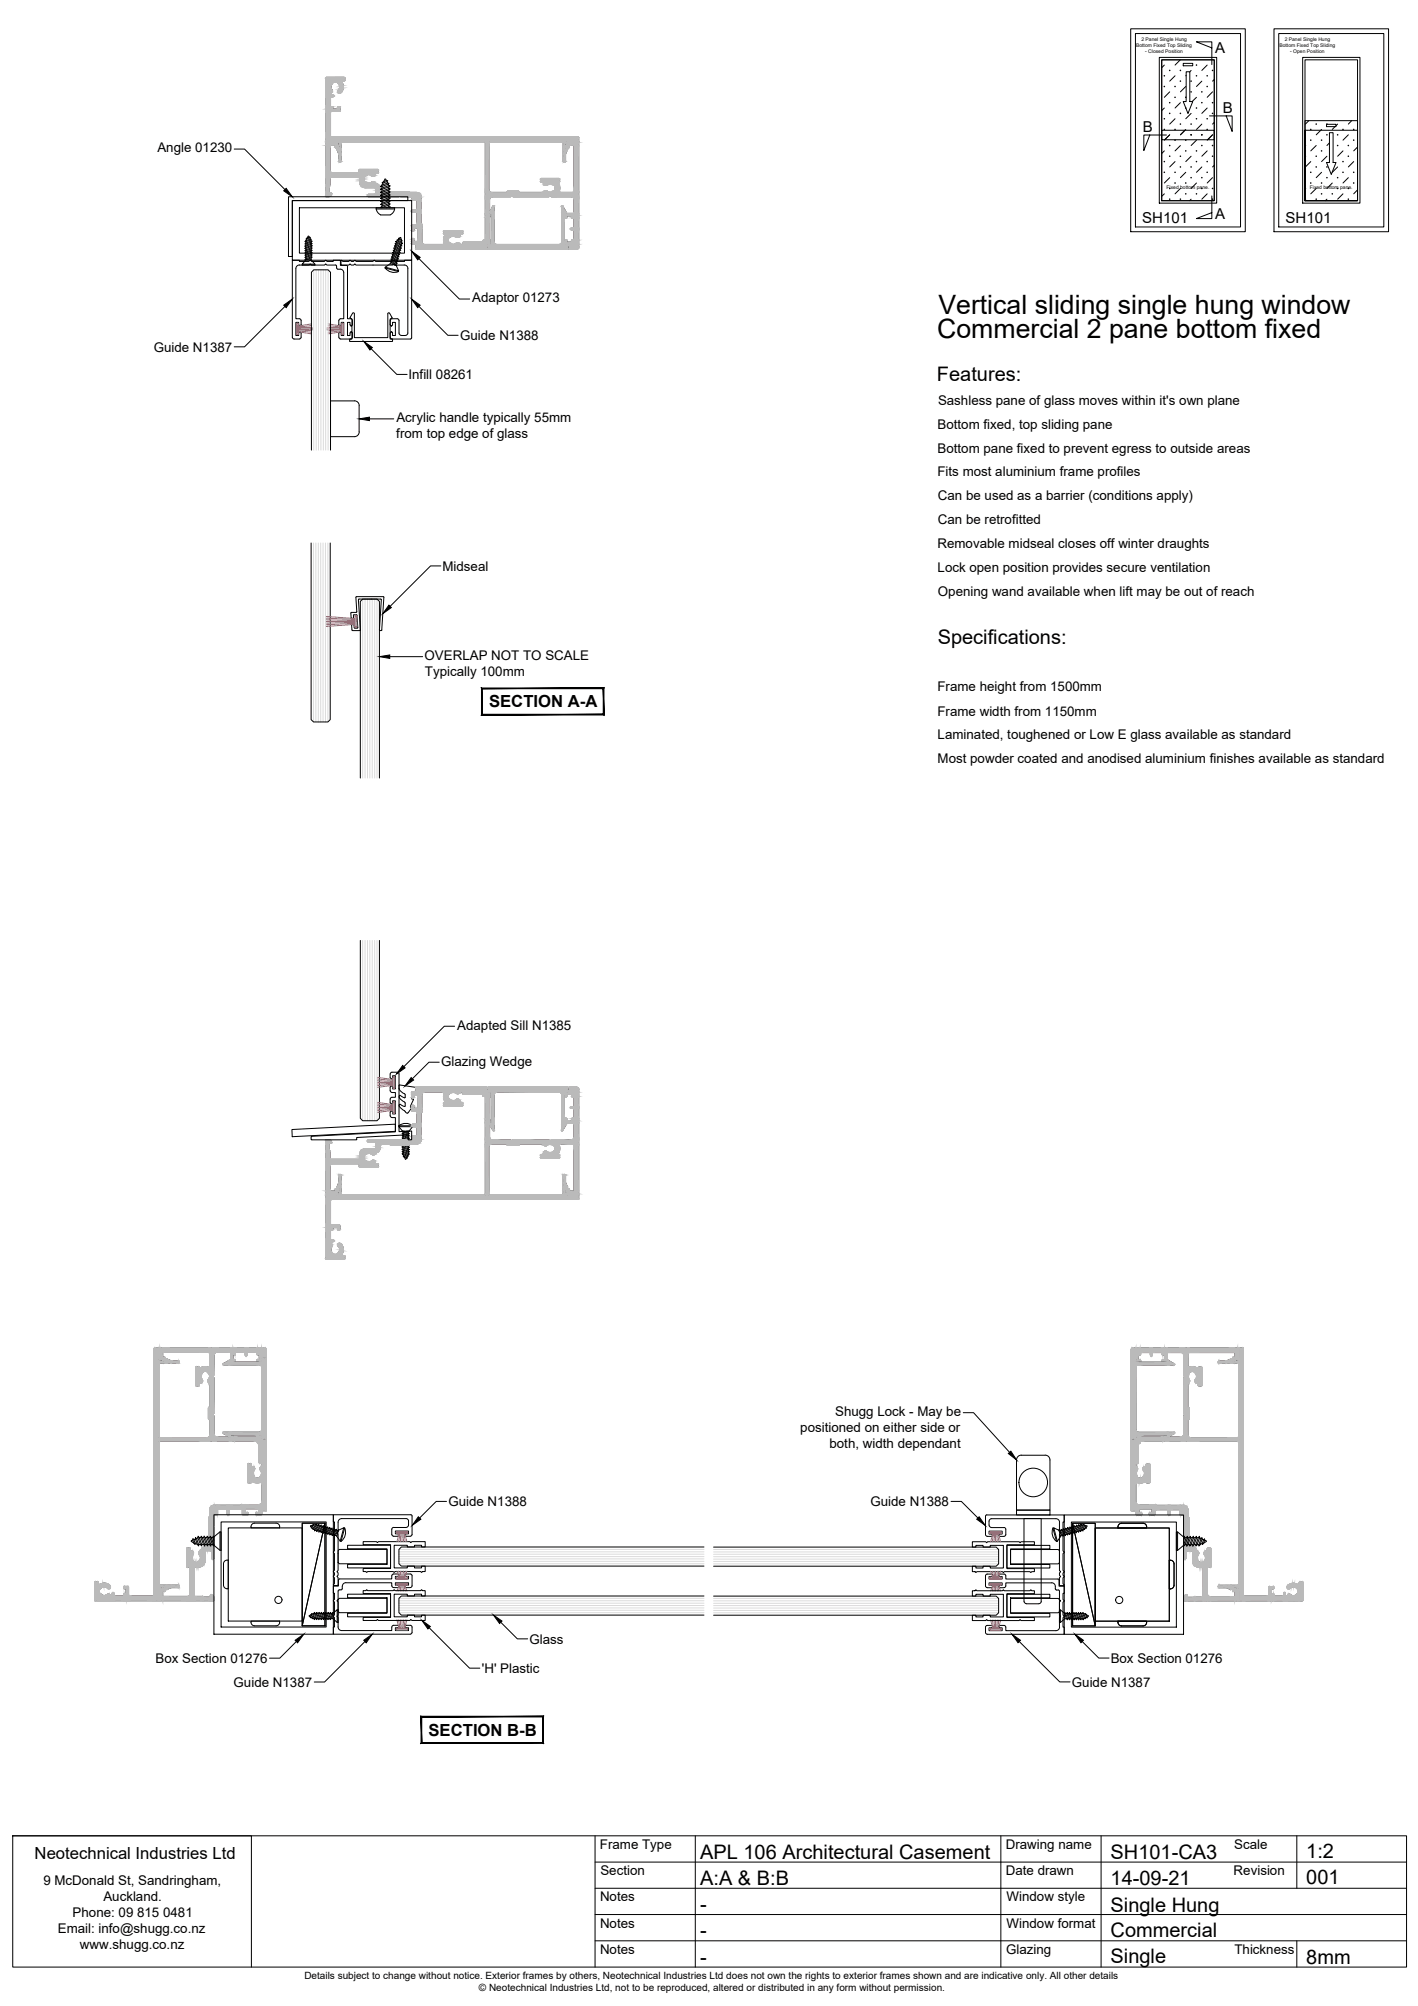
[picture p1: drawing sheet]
<svg xmlns="http://www.w3.org/2000/svg" width="297mm" height="420mm" viewBox="0 0 297 420" stroke-linecap="round" stroke-linejoin="round" font-family="sans-serif">
<defs><g id="words">
<g font-size="5.6">
<text x="196.6" y="65.8">Vertical sliding single hung window</text>
<text x="196.3" y="70.8">Commercial 2 pane bottom fixed</text>
</g>
<g font-size="4.2">
<text x="196.3" y="79.8">Features:</text>
<text x="196.4" y="134.8">Specifications:</text>
<text x="146.7" y="389.3">APL 106 Architectural Casement</text>
<text x="232.6" y="389.3">SH101-CA3</text>
<text x="273.6" y="389.1">1:2</text>
<text x="146.7" y="394.8">A:A &amp; B:B</text>
<text x="232.6" y="394.8">14-09-21</text>
<text x="273.6" y="394.7">001</text>
<text x="146.7" y="400.3">-</text>
<text x="232.6" y="400.4">Single Hung</text>
<text x="146.7" y="405.8">-</text>
<text x="232.6" y="405.8">Commercial</text>
<text x="146.7" y="411.3">-</text>
<text x="232.6" y="411.2">Single</text>
<text x="273.6" y="411.4">8mm</text>
</g>
<g font-size="3.5">
<text x="102.4" y="148.2">SECTION A-A</text>
<text x="89.8" y="363.6">SECTION B-B</text>
<text x="7.3" y="389.4">Neotechnical Industries Ltd</text>
</g>
<g font-size="3.1">
<text x="254.5" y="11">A</text>
<text x="256.2" y="23.7">B</text>
<text x="239.4" y="27.7">B</text>
<text x="239.3" y="46.7">SH101</text>
<text x="254.5" y="45.8">A</text>
<text x="269.3" y="46.7">SH101</text>
</g>
<g font-size="2.8">
<text x="33" y="31.9">Angle 01230</text>
<text x="98.9" y="63.4">Adaptor 01273</text>
<text x="96.4" y="71.2">Guide N1388</text>
<text x="32.2" y="73.7">Guide N1387</text>
<text x="85.6" y="79.4">Infill 08261</text>
<text x="83" y="88.4">Acrylic handle typically 55mm</text>
<text x="196.4" y="89.8">Bottom fixed, top sliding pane</text>
<text x="196.5" y="84.8">Sashless pane of glass moves within it's own plane</text>
<text x="83" y="91.8">from top edge of glass</text>
<text x="196.4" y="94.8">Bottom pane fixed to prevent egress to outside areas</text>
<text x="196.4" y="99.8">Fits most aluminium frame profiles</text>
<text x="196.5" y="104.8">Can be used as a barrier (conditions apply)</text>
<text x="196.5" y="109.8">Can be retrofitted</text>
<text x="92.7" y="119.5">Midseal</text>
<text x="196.4" y="114.8">Removable midseal closes off winter draughts</text>
<text x="196.4" y="119.8">Lock open position provides secure ventilation</text>
<text x="196.5" y="124.8">Opening wand available when lift may be out of reach</text>
<text x="88.9" y="138.3">OVERLAP NOT TO SCALE</text>
<text x="89" y="141.6">Typically 100mm</text>
<text x="196.4" y="149.9">Frame width from 1150mm</text>
<text x="196.4" y="144.8">Frame height from 1500mm</text>
<text x="196.4" y="154.8">Laminated, toughened or Low E glass available as standard</text>
<text x="196.4" y="159.8">Most powder coated and anodised aluminium finishes available as standard</text>
<text x="95.8" y="215.7">Adapted Sill N1385</text>
<text x="92.4" y="223.2">Glazing Wedge</text>
<text x="167.6" y="300">positioned on either side or</text>
<text x="174.9" y="296.7">Shugg Lock - May be</text>
<text x="173.8" y="303.3">both, width dependant</text>
<text x="93.9" y="315.5">Guide N1388</text>
<text x="182.3" y="315.5">Guide N1388</text>
<text x="110.9" y="344.3">Glass</text>
<text x="32.6" y="348.3">Box Section 01276</text>
<text x="48.9" y="353.3">Guide N1387</text>
<text x="100.9" y="350.4">'H' Plastic</text>
<text x="224.5" y="353.3">Guide N1387</text>
<text x="232.7" y="348.3">Box Section 01276</text>
<text x="125.7" y="387.3">Frame Type</text>
<text x="210.7" y="387.3">Drawing name</text>
<text x="258.5" y="387.3">Scale</text>
<text x="9.1" y="394.9">9 McDonald St, Sandringham,</text>
<text x="125.8" y="392.8">Section</text>
<text x="210.7" y="392.7">Date drawn</text>
<text x="258.4" y="392.7">Revision</text>
<text x="15.2" y="401.6">Phone: 09 815 0481</text>
<text x="21.7" y="398.3">Auckland.</text>
<text x="125.7" y="398.3">Notes</text>
<text x="210.9" y="398.3">Window style</text>
<text x="12.1" y="405">Email: info@shugg.co.nz</text>
<text x="125.7" y="403.8">Notes</text>
<text x="210.9" y="403.8">Window format</text>
<text x="16.7" y="408.3">www.shugg.co.nz</text>
<text x="125.7" y="409.3">Notes</text>
<text x="210.8" y="409.3">Glazing</text>
<text x="258.6" y="409.3">Thickness</text>
</g>
<g font-size="2.1">
<text x="63.8" y="414.5">Details subject to change without notice. Exterior frames by others, Neotechnical Industries Ltd does not own the rights to exterior frames shown and are indicative only. All other details</text>
<text x="100.3" y="417">© Neotechnical Industries Ltd, not to be reproduced, altered or distributed in any form without permission.</text>
</g>
<g font-size="1">
<text x="238" y="9.9">Bottom Fixed Top Sliding</text>
<text x="239.1" y="8.6">2 Panel Single Hung</text>
<text x="239.9" y="11.2">- Closed Position</text>
<text x="268" y="9.8">Bottom Fixed Top Sliding</text>
<text x="269.1" y="8.5">2 Panel Single Hung</text>
<text x="270.3" y="11.1">- Open Position</text>
<text x="244.4" y="39.6">Fixed bottom pane.</text>
<text x="274.4" y="39.6">Fixed bottom pane.</text>
</g>
</g></defs>
<!-- layer: TitleBlock -->
<g fill="none" stroke="#000" stroke-width=".21">
<path d="M236.9 6h24v42.5h-24zM237.8 7h22.1v40.5h-22.1zM242.8 12h12.1v30.5h-12.1zM243.4 12.5h11v29.5h-11zM243.4 12.5h11v16.8h-11zM243.9 13.6l-.5 .6M245 19.2l-1.1 1.2M246.1 15.9l-1.1 1.1M247.2 12.5l-1.1 1.1M247.9 13.3h2v.5h-2zM248.4 18.1l-1.1 1.1M248.5 15h.7v6.3h.7l-1 2.5-1-2.5h.6z"/>
<path d="M248.5 15.8l-.1 .1M249.5 14.8l-.3 .2M251.8 17l-1.2 1.1M252.9 13.6l-1.1 1.2M253.9 10l-3.3-1.2h3.3v4.7M254 19.2l-1.1 1.2M254.4 16.7l-.4 .3M266.9 6h24v42.5h-24zM267.9 7h22v40.5h-22zM272.9 12h12v30.5h-12zM273.4 12.5h11v29.5h-11zM240.9 28.3l-1.3 3.2v-3.2h4.7"/>
<path d="M243.4 27.3h11v14.7h-11zM243.9 22.6l-.5 .6M243.9 31.6l-.5 .6M244 29.3l1-1.1-1.1 1.2M245 37.2l-1.1 1.1M246.1 24.9l-1.1 1.1M246.1 33.8l-1.1 1.2M247.3 21.5l-1.2 1.1M247.3 30.5l-1.2 1.1M247.3 39.5l-1.2 1.1M248.4 27.1l-1.1 1.1M248.4 36.1l-1.1 1.1"/>
<path d="M249.5 23.7l-1.1 1.2M249.5 32.7l-1.1 1.1M250.6 20.4l-.9 .9M250.6 29.4l-1.1 1.1M250.6 38.3l-1.1 1.2M251.8 26l-1.2 1.1M251.8 35l-1.2 1.1M252.9 22.6l-1.1 1.1M252.9 31.6l-1.1 1.1M253.4 24.3h4.7v3.2l-1.2-3.2M254 28.2l-1.1 1.2M254 37.2l-1.1 1.1"/>
<path d="M254.4 25.6l-.4 .4M254.4 34.6l-.4 .4M273.4 25.3h11v16.7h-11h11v-14.7h-11v14.7zM273.5 28.2l-.1 .1M273.5 37.2l-.1 .1M274.2 25.3l-.7 .7M274.6 33.8l-1.1 1.2M275.7 30.5l-1.1 1.1M275.7 39.5l-1.1 1.1M276.8 27.1l-1.1 1.1M276.8 36.1l-1.1 1.1M277.9 26h2v.5h-2z"/>
<path d="M278 32.7l-1.2 1.1M278.5 27.8h.8v6.2h.6l-1 2.5-1-2.5h.6zM278.5 29.9l-.5 .6M279.1 38.3l-1.1 1.2M279.7 26.5l-.6 .6M280.2 26l-.3 .3M280.2 35l-1.1 1.1M281.3 31.6l-1.1 1.1M282.4 28.2l-1.1 1.2M282.4 37.2l-1.1 1.1M283.1 25.3l-.7 .7M283.6 33.8l-1.2 1.2"/>
<path d="M284.4 30.8l-.8 .8M284.4 39.8l-.8 .8M243.9 40.6l-.5 .5M249.5 41.7l-.3 .3M252.9 40.6l-1.1 1.1M253.9 41v4.8h-3.3l3.3-1.3M278 41.7l-.4 .3M281.3 40.6l-1.1 1.1"/>
</g>
<g fill="#000" stroke="#000" stroke-width=".21">
<circle cx="243.9" cy="15.9" r=".06"/>
<circle cx="243.9" cy="18.1" r=".06"/>
<circle cx="245" cy="14.8" r=".06"/>
<circle cx="246.1" cy="18.1" r=".06"/>
<circle cx="247.3" cy="17" r=".06"/>
<circle cx="247.3" cy="14.8" r=".06"/>
<circle cx="249.5" cy="17" r=".06"/>
<circle cx="249.5" cy="19.2" r=".06"/>
<circle cx="250.6" cy="13.6" r=".06"/>
<circle cx="250.6" cy="15.9" r=".06"/>
<circle cx="251.8" cy="19.2" r=".06"/>
<circle cx="252.9" cy="15.9" r=".06"/>
<circle cx="252.9" cy="18.1" r=".06"/>
<circle cx="254" cy="14.8" r=".06"/>
<circle cx="243.9" cy="24.9" r=".06"/>
<circle cx="243.9" cy="33.8" r=".06"/>
<circle cx="243.9" cy="27.1" r=".06"/>
<circle cx="243.9" cy="36.1" r=".06"/>
<circle cx="245" cy="21.5" r=".06"/>
<circle cx="245" cy="23.7" r=".06"/>
<circle cx="245" cy="30.5" r=".06"/>
<circle cx="245" cy="32.7" r=".06"/>
<circle cx="245" cy="39.5" r=".06"/>
<circle cx="246.1" cy="20.4" r=".06"/>
<circle cx="246.1" cy="29.4" r=".06"/>
<circle cx="246.1" cy="36.1" r=".06"/>
<circle cx="246.1" cy="38.3" r=".06"/>
<circle cx="246.1" cy="27.1" r=".06"/>
<circle cx="247.3" cy="23.7" r=".06"/>
<circle cx="247.3" cy="26" r=".06"/>
<circle cx="247.3" cy="32.7" r=".06"/>
<circle cx="247.3" cy="35" r=".06"/>
<circle cx="248.4" cy="20.4" r=".06"/>
<circle cx="248.4" cy="22.6" r=".06"/>
<circle cx="248.4" cy="31.6" r=".06"/>
<circle cx="248.4" cy="38.3" r=".06"/>
<circle cx="248.4" cy="29.4" r=".06"/>
<circle cx="249.5" cy="37.2" r=".06"/>
<circle cx="249.5" cy="26" r=".06"/>
<circle cx="249.5" cy="28.2" r=".06"/>
<circle cx="249.5" cy="35" r=".06"/>
<circle cx="250.6" cy="24.9" r=".06"/>
<circle cx="250.6" cy="22.6" r=".06"/>
<circle cx="250.6" cy="31.6" r=".06"/>
<circle cx="250.6" cy="33.8" r=".06"/>
<circle cx="251.8" cy="37.2" r=".06"/>
<circle cx="251.8" cy="21.5" r=".06"/>
<circle cx="251.8" cy="28.2" r=".06"/>
<circle cx="251.8" cy="30.5" r=".06"/>
<circle cx="251.8" cy="39.5" r=".06"/>
<circle cx="252.9" cy="24.9" r=".06"/>
<circle cx="252.9" cy="27.1" r=".06"/>
<circle cx="252.9" cy="33.8" r=".06"/>
<circle cx="252.9" cy="36.1" r=".06"/>
<circle cx="254" cy="30.5" r=".06"/>
<circle cx="254" cy="21.5" r=".06"/>
<circle cx="254" cy="23.7" r=".06"/>
<circle cx="254" cy="32.7" r=".06"/>
<circle cx="254" cy="39.5" r=".06"/>
<circle cx="273.5" cy="30.5" r=".06"/>
<circle cx="273.5" cy="32.7" r=".06"/>
<circle cx="273.5" cy="39.5" r=".06"/>
<circle cx="274.6" cy="27.1" r=".06"/>
<circle cx="274.6" cy="29.4" r=".06"/>
<circle cx="274.6" cy="38.3" r=".06"/>
<circle cx="274.6" cy="36.1" r=".06"/>
<circle cx="275.7" cy="26" r=".06"/>
<circle cx="275.7" cy="32.7" r=".06"/>
<circle cx="275.7" cy="35" r=".06"/>
<circle cx="276.8" cy="29.4" r=".06"/>
<circle cx="276.8" cy="31.6" r=".06"/>
<circle cx="276.8" cy="38.3" r=".06"/>
<circle cx="278" cy="28.2" r=".06"/>
<circle cx="278" cy="26" r=".06"/>
<circle cx="278" cy="35" r=".06"/>
<circle cx="278" cy="37.2" r=".06"/>
<circle cx="280.2" cy="28.2" r=".06"/>
<circle cx="280.2" cy="30.5" r=".06"/>
<circle cx="280.2" cy="37.2" r=".06"/>
<circle cx="280.2" cy="39.5" r=".06"/>
<circle cx="281.3" cy="36.1" r=".06"/>
<circle cx="281.3" cy="33.8" r=".06"/>
<circle cx="281.3" cy="27.1" r=".06"/>
<circle cx="282.4" cy="30.5" r=".06"/>
<circle cx="282.4" cy="39.5" r=".06"/>
<circle cx="282.4" cy="32.7" r=".06"/>
<circle cx="283.6" cy="27.1" r=".06"/>
<circle cx="283.6" cy="36.1" r=".06"/>
<circle cx="283.6" cy="29.4" r=".06"/>
<circle cx="283.6" cy="38.3" r=".06"/>
<circle cx="245" cy="41.7" r=".06"/>
<circle cx="247.3" cy="41.7" r=".06"/>
<circle cx="248.4" cy="40.6" r=".06"/>
<circle cx="250.6" cy="40.6" r=".06"/>
<circle cx="254" cy="41.7" r=".06"/>
<circle cx="273.5" cy="41.7" r=".06"/>
<circle cx="275.7" cy="41.7" r=".06"/>
<circle cx="276.8" cy="40.6" r=".06"/>
<circle cx="279.1" cy="40.6" r=".06"/>
<circle cx="282.4" cy="41.7" r=".06"/>
</g>
<!-- layer: APL Notes -->
<g fill="#000" stroke="#000" stroke-width=".21">
<path d="M126.4 144.3v5.3l.1 .2zM126.4 144.3l.1-.2v5.7zM101 144.3h25.4l.1-.2zM100.9 144.1h25.6l-25.5 .2zM100.9 144.1l.1 5.5v-5.3zM100.9 144.1l.1 5.5-.1 .2zM100.9 149.8l25.5-.2h-25.4zM100.9 149.8l25.5-.2 .1 .2z"/>
<path d="M113.7 359.6v5.4l.1 .1zM113.7 359.6l.1-.1v5.6zM88.3 359.6h25.4l.1-.1zM88.2 359.5h25.6l-25.5 .1zM88.2 359.5l.1 5.5v-5.4zM88.2 359.5l.1 5.5-.1 .1zM88.3 365l-.1 .1 25.5-.1zM88.2 365.1l25.5-.1 .1 .1z"/>
</g>
<!-- layer: Components -->
<g fill="none" stroke="#000" stroke-width=".21">
<path d="M80 38.8l-.3 .3h.3M80 39.4l-.3 .3h.3M80 39.1v.3M80 39.7v.3M80.2 38.3l-.2 .5M80.4 38l.2-.5h.2l.1 .3 .3 .1-.2 .1 .2 .3-1.2 .5M80.4 38l-.4 .3h.2M80.9 37.8l-.5 .2M81 38l-.8 .3M81.2 38.3l.3 .1-.2 .2M81.3 38.6l.1 .3h.3l-.3 .3M81.3 38.6l-1.3 .5"/>
<path d="M81.4 39.5l-1.7 .8h.3M81.4 39.5l.3 .1-.3 .2M81.4 39.2v.3M81.4 39.8v.3M81.4 39.2l-1.4 .5M81.4 38.9l-1.4 .5M81.4 39.8l-1.4 .5M63.3 55.3v.2h2.7v-.2M64.1 50.4l-.2 .2h.2M64.1 50.9l-.2 .2h.2M64.1 52v.3l-.2 .2h.2M64.1 52.8l-.2 .2h.2"/>
<path d="M64.1 53.3l-.2 .2h.2M64.1 53.7l-.2 .2h.2v.3M64.1 51.8l-.2 .2h.2M64.1 50.6v.3M64.1 51.1v.3M64.1 52.5v.3M64.1 53v.3M64.1 53.5v.2M64.1 54.2l-.2 .2h1.3M64.1 54.4l-.8 .9h2.7M64.2 50.1l-.1 .3M64.3 49.9l.4-.4 .3 .2v.4l-.9 .3"/>
<path d="M64.3 49.9l-.2 .2h.1M64.8 49.7l-.5 .2M64.9 49.8l-.7 .3M65 50.1h.2l-.1 .1M65.1 50.2l-1 .4M65.1 50.2l.1 .3M65.2 50.9l-1.1 .5-.2 .2h.2v.2M65.2 50.5h.2l-.2 .2M65.2 50.9l.2 .1-.2 .2M65.2 51.9h.2l-.2 .2M65.2 52.4h.2l-.2 .2M65.2 52.9h.2l-.2 .2"/>
<path d="M65.2 53.8h.2l-.2 .2M65.2 53.3l.2 .1-.2 .2v.2M65.2 51.6l-1.1 .4M65.2 51.2l-1.1 .4M65.2 51.4l-1.1 .4M65.2 50.7l-1.1 .4M65.2 50.5l-1.1 .4M65.2 51.4l.2 .1-.2 .1M65.2 50.7v.2M65.2 51.2v.2M65.2 51.6v.3M65.2 52.1v.3"/>
<path d="M65.2 52.6v.3M65.2 53.1v.2M65.2 54v.4M65.2 52.6l-1.1 .4M65.2 52.4l-1.1 .4M65.2 52.1l-1.1 .4M65.2 51.9l-1.1 .4M65.2 53.1l-1.1 .4M65.2 52.9l-1.1 .4M65.2 53.3l-1.1 .4M65.2 53.6l-1.1 .3M65.2 53.8l-1.1 .4"/>
<path d="M65.2 54l-1.1 .4M65.2 54.4l.8 .9M78.8 43.5h3.9v.3h-3.9zM78.8 43.8a1.68 1.68 0 0 0 .9 1.2M79.7 45h2M80 42l-.3 .2h.3M80 41.3l-.3 .3h.3v.4M80 42.6l-.3 .2h.3v.4l1.4-.5M80 43.2l-.3 .3h.3M80 40.3v.4M80 40.9v.4M80 43.5h.1"/>
<path d="M80.7 56.1a2.34 2.34 0 0 0 2.8 .8M80.7 56v.1l2.8 .8M81.4 42l-1.4 .6v-.4M81.4 41.7v.3l.3 .1-.3 .2M81.4 40.8h.3l-.3 .3M81.4 42.7h.3l-.3 .2M81.4 40.4l.3-.2-.3-.1-1.7 .8h.3M81.4 43.3h.3l-.1 .2M81.4 43.3l-.5 .2M81.4 40.4v.4M81.4 41.1v.3M81.4 42.3v.4"/>
<path d="M81.4 42.9v.4M81.4 42.3l-1.4 .5M81.4 41.1l-1.4 .5M81.4 41.4l-1.4 .6M81.4 40.8l-1.4 .5M81.4 41.7l-1.4 .5M81.4 41.4l.3 .1-.3 .2M81.4 42.9l-1.4 .6M81.4 40.4l-1.4 .5M81.9 54.9l-.1 .4M81.9 54.9l.9 .6M82 54.7h-.3l.2 .2"/>
<path d="M82 54.7l.9 .7M82 54.5l1 .6M82.1 54.3h-.2l.1 .2v.2M82.1 54.3l1 .6M82.2 54l-.1 .3M82.2 54l.9 .7M82.2 53.8h-.2l.2 .2M82.2 53.8l1 .7M82.3 53.6l-.1 .2M82.3 53.6l.9 .6M82.3 53.3h-.2l.2 .3M82.3 53.3l1 .7"/>
<path d="M82.4 53.1l-.1 .2M82.4 53.1l1 .6M82.5 52.9h-.3l.2 .2M82.5 52.9l.9 .7M82.5 52.6l1 .7M82.5 52.6v.3M82.6 52.4l.9 .7 .1-.3M82.7 52.2l1.1 .7-.1-.5h.2l-.1-.2M82.7 52.2l-.1 .2h-.2l.1 .2M82.7 43.8a1.68 1.68 0 0 1-1 1.2M82.7 52l1 .6M82.8 51.7l-.1 .3h-.2l.2 .2"/>
<path d="M82.8 51.7l.9 .7M82.8 51.5l1 .7M82.8 51.5h-.2l.2 .2M82.9 51.3l1 .6M82.9 51.3l-.1 .2M82.9 55.4l.2 .2h-.1M83 51.1l.9 .6 .2 .3-.2-.1-.1 .3M83 51.1l-.3-.1 .2 .3M83 55.6l.5 1.1-2.8-.7M83 55.6l-1.3-.4-1 .8M83 50.8l1 .7M83 50.8v.3"/>
<path d="M83.1 54.9l.1 .3-.2-.1-.1 .3M83.1 50.6h-.3l.2 .2M83.1 50.6l.9 .7M83.1 54.7v.2M83.2 54.5l.1 .2h-.2M83.2 50.4l.9 .6M83.2 50.4l-.1 .2M83.2 54.2v.3M83.3 54l.2 .3-.3-.1M83.4 50.2h-.2v.2M83.4 53.7l-.1 .3M83.5 53.3l-.1 .3 .2 .2-.2-.1"/>
<path d="M83.5 56.7v.2M83.5 50l.6 .4 .1 .4M83.5 53.1l.2 .3-.2-.1M83.7 49.9l.4 .3M84 51.5l-.1 .2M84 51.3l.2 .2h-.2M84.1 50.2l-.3-.5-.3 .2-.1 .3 .8 .6M84.1 50.2l.1 .3-.1-.1M84.1 51l-.1 .3M84.2 50.8l.1 .3-.2-.1M73.5 128.4l.1 1.1 .5-.1M73.5 128.4l1.2-.2-.1-3.2h5.8l-.4 7-.5-.1 .3-6.4h-4.7l.4 6.5-1.6 .1-.2-1.1"/>
<path d="M74.1 129.4v-.6h.6l.2 2.7h-.7l-.1-.7-.4 .1M83.5 236v-.2h2.9v.2M83.6 235.8a2.34 2.34 0 0 1 2.8 0M83.7 229.5l.1-.1 .9 .5 .2-.1M83.7 229.9l1.1 1 .1 .7-.1 .1h-.4l-.5-.4-.3 .1a1.67 1.67 0 0 0 1.2 1.3l.1 .1M83.7 229.5v.4M84.4 239.3h-.2l.2 .2M84.4 238.8h-.2l.2 .2v.3M84.4 238.3h-.2l.2 .2M84.4 237.8h-.2l.2 .2M84.4 237.1v.3h-.2l.2 .2M84.4 239.8v-.3l1.1 .4"/>
<path d="M84.4 239.9l1.1 .4M84.4 237.6v.2M84.4 238v.3M84.4 238.5v.3M84.4 238.3l1.1 .4M84.4 238.5l1.1 .4M84.4 238.8l1.1 .4M84.4 239l1.1 .4M84.4 237.8l1.1 .4M84.4 238l1.1 .5M84.4 237.6l1.1 .4M84.4 237.4l1.1 .4"/>
<path d="M84.4 237.1l1.1 .4M84.4 239.3l1.1 .4M84.5 236.9l1 .4M84.9 229.8l-.1-.6a1.66 1.66 0 0 1-1.2-1.9l3.5 .5-.1 .9h-.8v1.5h.3M85.2 236.9l.3 .1M85.5 239.2l.3 .2h-.3M85.5 238.7l.3 .2h-.3M85.5 238.2l.3 .2-.3 .1M85.5 237.3l.3 .2h-.3M85.5 237.5v.3l.3 .1-.3 .1M85.5 239.7l.3 .1-.3 .1v.2M85.5 237v.3"/>
<path d="M85.5 238v.2M85.5 238.5v.2M85.5 238.9v.3M85.5 239.4v.3M85.7 236.9l.1 .1h-.3M85.7 236.9h-1.5l.2 .2M86.4 236h-2.9l.8 .9M86.4 236l-.7 .9M86.5 230.2l.1 .1M86.6 230.4l-.6 1.3v.2l.2 .2-.8 1h-.3l-.2-.3M84.4 241.9l.9 .3-.1 .2M84.4 240.4v.3h-.2l.2 .2 1.1 .4"/>
<path d="M84.4 241.6h-.2l.2 .3M84.4 241.2h-.2l.2 .2M84.4 241.6l1.2 .5-.3 .1M84.4 240.2l1.1 .4M84.4 240.7l1.1 .4M84.4 240.4l1.1 .4M84.4 241.2l1.1 .4M84.4 241.4l1.1 .4M84.4 240.9v.3M84.4 241.4v.2M84.4 241.9l.2 .3M84.7 242.4l.2 .4 .4-.3-.8-.3 .7 .4"/>
<path d="M85.5 240.1l.3 .2h-.3v.3M85.5 241.6l.3 .1-.3 .1M85.5 241.1l.3 .2h-.3M85.5 240.1l-1.3-.3 .2 .1v.3h-.2l.2 .2M85.5 240.6l.3 .2h-.3M85.5 240.8v.3M85.5 241.3v.3M85.5 241.8l-.1 .2M65.5 319.4l-.3 .4M65.7 319.4l.1-.1-.3 .1M66.1 319.3l-.6 .9-.3-.2-.2-.3 .5-.3M66.1 319.3l-.4 .1-.4 .6"/>
<path d="M66.1 319.3l.3-.1-.1 .2M66.3 319.4l.3 .1M66.3 319.4l-.6 .9M66.6 319.5l.2-.2v.2M66.6 319.5l-.7 .9M66.8 319.5l-.7 1M66.8 319.5l.2 .1M67.2 319.6l-.6 1M67.5 319.7l-.3-.1 .1-.2-.3 .2-.6 .9M67.5 319.7l.2-.1v.2h.2l.3-.1-.7 1.1M67.5 319.7l-.7 1M67.7 319.8l-.7 .9"/>
<path d="M67.9 319.8l-.6 1M68.1 319.9l.3 .1-.7 .9M68.4 320l.3-.2-.1 .2M72 320h.2M218.9 304.8a1.01 1.01 0 0 1 1 1v10.5h-7v-10.5a1.01 1.01 0 0 1 1-1h5M224.3 320l-.2-.2 .1 .2M224.6 319.9l-.3 .1 .7 .9M224.8 319.9l.7 .9M225.1 319.8l.6 .9M225.3 319.7h.2v-.3l.2 .2 .7 1M225.3 319.7l-.3-.1 .1 .2-.3 .1-.2-.2 .7 1.2M225.3 319.7l.6 1"/>
<path d="M225.5 319.7l.7 .9M226 319.6l.6 .9M226 319.6h-.3M226.2 319.5l-.3-.2 .1 .3M226.2 319.5l.6 .9M226.4 319.4l-.2 .1M226.4 319.4l.7 .9M226.6 319.4l.6 .8 .2-.2 .1 .1 .2-.4-.5-.2M226.6 319.4h.4l.4 .6M226.6 319.4l-.2-.2v.2M227 319.4v-.1l.2 .2M227.2 319.5l.3 .4"/>
<path d="M40.4 322.6l-.3 .1v.2l.5 .3M40.4 322.6v-.3l.2 .3 .3-.3 .5 1.2M40.4 322.6l.2 .6M40.6 323.2l.3 .3v-.3M40.6 322.6l.3 .6M40.9 323.2l.5 .3M40.9 322.3l.1-.3 .2 .3M41.2 322.3l.4 1.2M41.4 323.5l.2 .3v-.3M41.4 322.1l.1-.3 .2 .3M41.4 322.1l.6 1.4M41.4 322.1l-.2 .2"/>
<path d="M41.6 323.5h.4M41.7 322.1h.4M41.7 322.1l.5 1.4M42 323.5l.2 .3v-.3M42.1 322.1v-.3l.3 .3M42.1 322.1l.5 1.4M42.2 323.5h.4M42.4 322.1h.3M42.4 322.1l.5 1.4M42.6 323.5l.3 .3v-.3h.3M42.7 322.1l.5 1.4M42.7 322.1l.1-.3 .2 .3"/>
<path d="M43 322.1h.3l.1-.3 .2 .3M43 322.1l.5 1.4M43.2 323.5l.3 .3v-.3M43.3 322.1l.6 1.4h-.4M43.6 322.1h.4M43.6 322.1l.6 1.4M44 322.1l.5 1.4h-.3v.3l-.3-.3M44 322.1v-.3l.3 .3M44.3 322.1h.3M44.3 322.1l.5 1.4M44.5 323.5l.3 .3v-.3M44.6 322.1l.2 .5"/>
<path d="M44.8 323.5h.1M44.8 321.9l1.3-1.1h.2v3.9h-.2l-1.3-1zM44.8 321.9l-.1-.1-.1 .3M46.1 320.8v3.9M65.2 338.2l-.2 .5M65.4 338.1v-.2l-.2 .3M65.4 338.9v.1l.2-.1M65.4 338.1l-.3 .6M65.5 320.2l.1 .2 .1-.1M65.6 338.9l.2 .1M65.7 320.3l.2 .1M65.7 337.9l-.3 1-.3-.2-.1 .1-.2-.3 .4-.3"/>
<path d="M65.7 337.9l.2-.2v.2M65.7 337.9l-.3 .2M65.8 339v.2l.2-.2M65.9 320.4v.3l.2-.2M65.9 337.9l-.3 1M65.9 337.9h.3M66 339h.3M66.1 320.5h.3M66.2 337.9l.2-.2v.2M66.2 337.9l-.4 1.1M66.3 339v.2l.2-.2M66.4 320.5l-.1 .3 .3-.2"/>
<path d="M66.4 337.9l-.4 1.1M66.4 337.9h.3M66.5 339h.2M66.6 320.6l.2 .1M66.7 339l.1 .2 .2-.2M66.8 320.7v.2l.2-.2M66.9 337.9l-.4 1.1M67 339h.2M67 320.7l.3 .1v.2l.2-.2M67.1 337.9h-.2v-.2l-.2 .2-.4 1.1M67.1 337.9l.3-.2v.2M67.1 337.9l-.4 1.1"/>
<path d="M67.2 339l.1 .2 .1-.2M67.4 337.9h.2l.2-.2v.2M67.4 337.9l-.4 1.1M67.4 339h.3M67.5 320.8l.2 .1v.2l.2-.1M67.6 337.9l-.4 1.1M67.7 339v.2l.2-.2M67.8 337.9h.3M67.8 337.9l-.4 1.1M67.9 339h.3M67.9 321h.3M68.1 337.9l.2-.2v.2"/>
<path d="M68.1 337.9l-.4 1.1M68.2 339v.2l.2-.2M68.2 321v.3l.2-.2M68.3 337.9h.3M68.3 337.9l-.4 1.1M68.4 339h.2M68.4 321.1l.2 .1M68.6 337.9l.2-.2v.2M68.6 337.9l-.4 1.1M68.6 320l.3 .1 .2-.2v.2M68.6 320l-.7 1M68.6 321.2v.2l.3-.2"/>
<path d="M68.6 339l.1 .2 .2-.2h.2M68.8 337.9h.2M68.8 337.9l-.4 1.1M68.9 321.2l.2 .1M68.9 320.1l-.7 .9M69 337.9l.2-.2v.2h.3M69 337.9l-.4 1.1M69.1 320.1l.2 .1M69.1 320.1l-.7 1M69.1 321.3v.2l.2-.2M69.1 339l.1 .2 .1-.2M69.2 337.9l-.3 1.1"/>
<path d="M69.3 320.2l.3-.2-.1 .3M69.3 321.3l.3 .1M69.3 320.2l-.7 1M69.5 320.3h.3M69.5 320.3l-.6 .9M69.5 337.9l.2-.2v1.3h-.4M69.5 337.9l-.4 1.1M69.6 321.4v.2l.2-.1h.2M69.7 337.9l.9-.7v2.6M69.7 338l-.4 1M69.7 339l.9 .8M69.8 320.3l.2-.1v.2"/>
<path d="M69.8 320.3l-.7 1M70 320.4l.3 .1M70 320.4l-.7 .9M70 321.5v.3l.2-.2M70.2 321.6l.4 .1M70.3 320.5l.2-.2-.1 .2 .3 .1M70.3 320.5l-.7 .9M70.4 320.5l-.6 1M70.6 337.2h.2v2.6h-.2M70.7 320.6l-.7 .9M70.8 324.8l.3-.3h10v3h-10l-.3-.2zM70.8 320.7l-.6 .9"/>
<path d="M70.9 320.5l1.1-.5-.7 2.8M70.9 320.5l-.4 1.3 .8 1M70.9 320.5l-.2 .1M71.1 334.8h10v3h-10l-.3-.3v-2.5zM71.3 322.8h.1M72.2 320l-.8 2.8M72.2 320a2.34 2.34 0 0 1-.7 2.8M76.1 322.9h2.8l.2 .2 .2-.2h6.6l.2 .2 .2-.2h2.8v1.1h-.8v-.3h-1.5v.3h-1.5v-.3h-2.7v4.7h2.7v-.4h1.5v.4h1.5v-.4h.8v1.2h-.6l-.2 .2-.2-.2h-5.3l-.2 .2-.2-.2h-5.4l-.2 .2-.2-.2h-.5v-.7h5.7v-5h-5.7zM76.1 333.2h.5l.2-.2 .2 .2h5.4l.2-.2 .2 .2h5.3l.2-.2 .2 .2h.6v1.1h-.8v-.4h-1.5v.4h-1.5v-.4h-2.7v4.7h2.7v-.3h1.5v.3h1.5v-.3h.8v1.1h-2.8l-.2-.2-.2 .2h-6.6l-.2-.2-.2 .2h-2.8v-.6h5.7v-5h-5.7zM203.7 322.9h2.8l.2 .2 .2-.2h6.6l.2 .2 .2-.2h2.8v.7h-5.8v4.9h5.8v.7h-.6l-.2 .2-.2-.2h-5.3l-.2 .2-.2-.2h-5.4l-.2 .2-.2-.2h-.5v-1.2h.7v.4h1.5v-.4h1.5v.4h2.8v-4.7h-2.8v.3h-1.5v-.3h-1.5v.3h-.7zM203.7 333.2h.5l.2-.2 .2 .2h5.4l.2-.2 .2 .2h5.3l.2-.2 .2 .2h.6v.6h-5.8v5h5.8v.6h-2.8l-.2-.2-.2 .2h-6.6l-.2-.2-.2 .2h-2.8v-1.1h.7v.4h1.5v-.4h1.5v.4h2.8v-4.8h-2.8v.4h-1.5v-.4h-1.5v.4h-.7zM211.7 324.5h10l.2 .3v2.5l-.2 .3h-10z"/>
<path d="M211.7 334.8h10l.2 .2v2.5l-.2 .3h-10zM214.5 335.4v-17.3h3.6v17.3M214.5 335.4l.1 .2 .4 .3h2.6M218.1 335.4v.2l-.5 .3M220.6 320.1l.7 2.8M220.6 320.1a2.34 2.34 0 0 0 .7 2.8M220.7 320l-.1 .1M221.5 322.8l-.2 .1M221.8 320.5l.2 .1M221.8 320.5l-1.1-.5 .8 2.8M221.8 320.5l.4 1.3-.7 1M221.9 320.7l.6 .9"/>
<path d="M222 320.6l.7 .9M222.1 337.2h-.2v2.6h.2M222.3 320.5l.7 1M222.5 320.5l-.2-.2v.2l-.3 .1M222.5 320.5l.7 .9M222.5 321.6l-.3 .1M222.7 321.5v.3l-.2-.2M222.8 320.4l-.3 .1M222.8 320.4l.6 1M223 320.4l-.3-.2 .1 .2M223 320.4l.6 .9M223.1 339h.3"/>
<path d="M223.1 339l-1 .8M223.2 321.4v.2l-.2-.1h-.3M223.2 337.9h.3v-.2l.2 .2M223.2 337.9l-.1-.1v1.2M223.2 337.9l.4 1.1M223.2 320.3l-.2 .1M223.2 320.3l.7 .9M223.4 320.2l-.2-.1v.2M223.4 339l-.3-1-1-.8v2.6M223.4 339l.2 .3v-.3M223.4 320.2l.7 1M223.4 321.4h-.2"/>
<path d="M223.5 337.9l.4 1.1M223.6 321.3v.2l-.2-.1M223.6 339h.3l.2 .3v-.3M223.7 320.2h-.3M223.7 320.2l.6 .9M223.7 337.9h.3M223.7 337.9l.4 1.1M223.9 321.2l-.3 .1M223.9 320.1l.7 1M224 337.9v-.2l.2 .2M224 337.9l.4 1.1M224.1 321.2v.2l-.2-.2"/>
<path d="M224.1 339h.3M224.2 320l-.3 .1-.3-.2 .1 .3M224.2 320l.6 1M224.2 337.9h.3M224.2 337.9l.4 1.1M224.3 321.1l-.2 .1M224.4 339l.1 .3 .1-.3M224.5 337.9v-.2l.2 .2M224.5 337.9l.4 1.1M224.6 321.1v.2l-.3-.2M224.6 339h.3M224.7 337.9h.2"/>
<path d="M224.7 337.9l.4 1.1M224.8 321l-.2 .1M224.9 339l.1 .3 .1-.3M224.9 337.9v-.2l.2 .2h.3M224.9 337.9l.4 1.1M225.1 339h.2M225.1 337.9l.4 1.1M225.3 320.9h-.3v.3l-.2-.2M225.3 339l.2 .3v-.3M225.4 337.9l.4 1.1M225.4 337.9v-.2l.2 .2M225.5 339h.3"/>
<path d="M225.6 337.9h.3v-.2l.2 .2 .4 1.1M225.6 337.9l.4 1.1M225.7 320.7l-.2 .1v.2l-.2-.1M225.8 339l.2 .3v-.3M225.9 337.9l.4 1.1M225.9 320.7l.1 .2-.3-.2M226 339h.3M226.1 337.9h.3M226.2 320.6l-.3 .1M226.3 339l.1 .3 .1-.3M226.4 337.9v-.2l.1 .2M226.4 337.9l.3 1.1"/>
<path d="M226.4 320.6v.2l-.2-.2M226.5 339h.2M226.5 337.9h.3M226.5 337.9l.5 1.1M226.6 320.5l-.2 .1M226.7 339l.2 .3 .1-.3M226.8 337.9v-.2l.2 .2M226.8 337.9l.4 1.1M226.8 320.4l.1 .3-.3-.2M227 337.9l.4 1h.3l.3-.3-.4-.4M227 337.9l.4 .2M227.1 320.3l-.3 .1"/>
<path d="M227.2 339h-.2M227.2 320.2v.2l-.1-.1M227.4 338.1v-.1l.2 .2M227.4 338.9l-.1 .2-.1-.1M227.4 338.1l.2 .7M227.6 338.2l.2 .5M246.4 320.9h.3l1.2 1v1.8l-1.2 1h-.3zM246.7 320.9v3.8M247.9 322l.2-.2 .1 .3M247.9 323.5h.1M248 323.5v.3l.2-.3M248.2 322.1h.3"/>
<path d="M248.2 322.1l-.3 .6M248.5 322.1l.2-.3 .1 .3M248.5 322.1l-.5 1.4M248.8 322.1l-.6 1.4h.4v.3l.3-.3M248.8 322.1h.3M249.1 322.1l.2-.3 .1 .3h.3M249.1 322.1l-.5 1.4M249.2 323.5v.3l.3-.3M249.4 322.1l-.5 1.4h.3M249.5 323.5h.4v.3l.2-.3M249.7 322.1l-.5 1.4M249.7 322.1l.3-.3v.3"/>
<path d="M250 322.1h.4M250 322.1l-.5 1.4M250.1 323.5h.4M250.4 322.1l.2-.3 .1 .3M250.4 322.1l-.5 1.4M250.5 323.5v.3l.3-.3M250.7 322.1h.3M250.7 322.1l-.6 1.4M250.8 323.5h.3M251 322.1l.2-.3 .1 .3M251 322.1l-.5 1.4M251.1 323.5v.3l.3-.3"/>
<path d="M251.3 322.1l-.5 1.4M251.3 322.1l.3 .2M251.6 322.3l.2-.2v.2M251.6 322.3l-.5 1.2M251.9 323.2v.3l.2-.3M251.9 323.2l-.5 .3M252.1 322.6l-.2 .6M252.4 322.6l.3 .1v.2l-.6 .3M252.4 322.6l-.1-.3-.2 .3-.3-.3-.4 1.2M252.4 322.6l-.3 .6"/>
<circle cx="216.4" cy="310.5" r="3"/>
</g>
<!-- layer: APL Joinery -->
<g fill="none" stroke="#000" stroke-width=".21">
<path d="M69.3 19.9h.4M69.7 17.3v.1a1.06 1.06 0 0 0-.1 1.6l-.1 .3-.2 .2 .1 .4M69.7 19.9l.2 .2-.2 .2M70.7 17.3a1.05 1.05 0 0 1 .2 1.6M70.7 17.3l-.5-.1-.5 .1M72.1 17h-.3l-.2 .2a1.51 1.51 0 0 1-.6 2.3 .37 .37 0 0 1-.1-.6M72.1 16.9l.1-.6-.1-.1h-3.7l-.2 .1v13.3l.2 .1M68.3 29.7l2.6 .1 .1 1.4h-.3M68.3 29.7l-.1 11.4M69.1 38.8l-.1 .2v1.5h.3M69.1 37.2v1.6M69.2 37.2l6-.1 .1 .1a1.74 1.74 0 0 0 .5 1.9l.7 .2"/>
<path d="M69.2 28.5l.3 .2h51.6M69.6 22.3l.1 .5h1v-.4M69.7 20.3l-.5 .1v1.9h.4M70.4 30.9l-.2-.4h-1.1v5.2l.3 .4 .2 .1M70.5 29.7l.2 .2 .3 1-.6 .1M70.6 31.4l.4 .9v1.4M70.7 31.2l-.1 .2M70.7 22.4l.5-.1v1h-1.7l-.3 .2v5M71.6 29.7h46.3M71.6 29.7l-.1 .1v3.9l-.3 .3-.2-.3M75.4 35.5h3.7M75.4 35.5l-.2 .7h-5.6"/>
<path d="M76.5 39.3h2l.2 .2M77.9 38.1l.5-.1 .3 .4a1.39 1.39 0 0 1 1 1.7l.4 .2h1.6l.2-.2h3.7l.1 .2h1.5a.97 .97 0 0 1 1 1l.2 9.4M77.9 36.8a.96 .96 0 0 0-1.4 0 .96 .96 0 0 0 0 1.4 .96 .96 0 0 0 1.4-.1M78.7 39.6v.9M79.1 35.5l.1 .6M79.2 36.1l-.1 .1h-.4l-.1 .5-.2 .2-.5-.1M101.8 29.7l-.1 .1v20.5h-.4M102.3 29.7l.1 .1v10M102.4 39.8l.1 .3 .4 .2h3.3v-.1M113.3 37.4h3.8l.1 .6-.2 .3a2.02 2.02 0 0 1 .2 1.7M113.3 38.1h.4a.68 .68 0 0 0 .8 .7 1.04 1.04 0 0 1 1.4-.1M113.4 37.4l-.2 .6 .2 .1"/>
<path d="M115.9 38.7l.2 .1M116.1 39.9l-.2 .1M116.1 38.8a1.03 1.03 0 0 1 0 1.1M117.9 29.7l.1 .1v3.9l.2 .3 .3-.3M118.5 29.8v1.4l.4 .1-.4 1v1.4M118.7 29.9l-.2 1 .6 .1M119 29.7l-.2 .2M119.1 30.9l.1-.4h1v9.6l-.2 .2h-2.6l-.2-.3M121.1 28.7l.1 .9-.1 .1M121.1 29.7h-2.5l-.1 .1M121.1 29.7l.1 22-.2 .4-.3 .1M69.4 40.4l.1 .2"/>
<path d="M69.5 40.6a.81 .81 0 0 1-1.3 .5M78.7 40.5l-.2 .2h-1.3l-.2 .2 .2 .3h6.3l.2-.2 .2 .2h2.3l.1 .7 1 .1v2h-.8M86.5 44.5h.8v2.7h-.8M86.5 51.2h.6v.9l.1 .1h14.8l.1-.1M86.5 44l-.2 .2 .2 .3M86.5 47.2l-.2 .2v1h.4v-.6h.8v2.8h-.8v-.6h-.4l-.1 1 .3 .2M92.9 48.4v.5M92.9 48.9l.3 .3a2.4 2.4 0 0 0-.2 1.8l-.2 .2h-3.9l-.4-.2-.1-.3M94.1 50.8l.1 .1a1.03 1.03 0 0 0 1.5-.1l.6 .3M94.1 49.7a1.03 1.03 0 0 0 0 1.1M96.3 49.2l-.1 .4-.3 .1a1.27 1.27 0 0 0-1.8 0M96.8 49l-.4 .2"/>
<path d="M96.8 48.3h-3.7l-.2 .1M96.8 48.3l.1 .6-.1 .1M97.1 50.7l-.1 .5-.7-.1M101.3 50.3l-.1 .4h-4.1M102.2 52.1l.1 .1M102.3 52.2h16.6M102.6 41.7v3l.3 .1-.3 .7v4.7l.3 .1-.3 .8M102.6 51.1l-.5 .1v.9M102.8 51.5l-.4-.2h-.1l-.1 .8M103.3 43.1l-.7 1.4 .3 .1v6.7l-.1 .1M103.3 43.1l.2 .1v7.5l.3 .4 13.3 .1 .3-.1 .2-.4v-7.5l.3-.1M106.3 40.2l.1-.1h2.2l.1 .1"/>
<path d="M108.7 40.2v.1h5M115.9 40.1a1.02 1.02 0 0 1-1.5-.2l-.4 .1-.3 .3M117.9 43.1l.7 1.3M118.3 45.6l.3 .1 .1-.1M118.3 51.1l.8 .1v.9M118.4 51.5l.4-.2h.1l.1 .8M118.6 44.4l-.1 .2h-.3v6.7l.2 .1M118.7 45.6v-.4h1v.4M119 52.1l-.1 .1M119.1 52.1l.1 .1M119.2 52.2h1.5M119.7 41.2h-4.2l-.3-.2-.2 .2h-7.5l-.3-.2-.2 .2h-3.9l-.5 .3v.2"/>
<path d="M119.7 48.2h.5v2h-.4M119.7 45.6l.2 .1M119.8 41.2l.4 .3v.2M119.8 47.8l-.3 .2 .3 .2M119.8 45.7h.4v2.1h-.5M119.9 50.2l-.2 .5h-1v-.5h-.4l-.1 .9M120.2 41.7v3h-1.8l-.2 .9M68.3 238.7h.4M68.4 238.7l-.2 .1 .1 11.4M68.8 238.7a.75 .75 0 0 1 .7 .6M69.3 239.5h-.3l.2 3.3h6M69.5 239.3l-.1 .2"/>
<path d="M77.2 238.7l-.2 .3 .2 .2h1.3l.2 .3M78.7 239.5v.9M86.5 236h.8v2h-1l-.1 .7h-2.3l-.2 .2-.2-.2h-6.3M86.5 232.8h.8v2.7h-.8M86.5 235.5l-.2 .2 .2 .3M86.5 228.7l-.3 .3 .1 .9h.4v-.5h.8v2.7h-.8v-.5h-.4v.9l.2 .3M87.1 227.8v.9h-.6M87.1 227.8l14.9-.1 .1 .1v.9l.4 .1 .4 .8-.1 .1M88.2 233v5.6a.97 .97 0 0 1-1 1h-1.5l-.1 .2h-3.7l-.2-.2h-1.6a.76 .76 0 0 0-.5 1.1 1.15 1.15 0 0 1-.9 .8M88.4 229.2v3.7l-.1 .1M88.4 229.2l.1-.2 .4-.3h3.9l.2 .3a2.22 2.22 0 0 0 .2 1.8l-.3 .2M92.9 231v.5"/>
<path d="M92.9 231.5l.2 .1h3.7M94.1 230.2a1.27 1.27 0 0 0 1.8 0l.3 .1 .1 .5M94.1 229.1a1.03 1.03 0 0 0 0 1.1M96.3 228.8a.46 .46 0 0 1-.7 .2 1.19 1.19 0 0 0-1.5 .1M96.3 228.9l.7-.2 .1 .5M96.4 230.8l.4 .1M96.8 230.9l.1 .1M96.9 231l-.1 .6M97.1 229.2h4.1v.3M101.2 229.5l.1 .1M101.3 229.6h.4v20.5l.1 .1M102.3 227.7h16.6"/>
<path d="M102.3 227.7l-.1 .1 .1 .8h.3l.1-.1 .2 .1v6.8h-.3v.1M102.6 238.2v.3l.5 .2M102.6 235.5l.7 1.3M102.8 229.7h-.2v4.7l.3 .7-.1 .1M102.8 235.2h-.2v3M103.1 238.7h3.9l.2 .3 .3-.3h7.5l.2 .3 .3-.3h4.2M103.3 236.8l.2-.1v-7.5l.3-.4 .2-.1 13.4 .1 .2 .4v7.5l.3 .1M106.4 239.9h2.2M106.4 239.9l-.2-.3h-3.3l-.4 .3-.1 .2M113.7 239.6h-5l-.1 .3M113.7 239.6l.2 .2a.46 .46 0 0 0 .7 .1 .92 .92 0 0 1 1.3 0M115.9 239.9a.74 .74 0 0 1 .4 .6 .74 .74 0 0 1-.4 .7"/>
<path d="M117.2 239.9a2.11 2.11 0 0 1-.3 1.8l.3 .2-.1 .6M118.4 235.2h1.8v3l-.2 .4-.2 .1M118.4 229.7h.2M118.6 235.5l-.7 1.3M118.6 229.7l.1-.5h1l.2 .5M118.9 227.7l.1 .1-.1 .8h-.3l-.1-.1-.2 .1-.1 6.8h.3l.1 .1M119.2 227.7h1.5M119.2 227.7l-.1 .2v.8h-.7l-.2 .2 .2 .8M119.7 232.2h.5v2h-.4M119.8 231.8l-.3 .2 .3 .2M119.8 229.7h.4v2.1h-.5M119.9 234.2l-.2 .5h-1v-.4h-.4v.8l.1 .1"/>
<path d="M120.2 239.9v9.6h-1l-.1-.5M120.2 239.9l-.2-.3h-2.6l-.2 .3M120.7 227.7l.3 .1 .2 .4-.1 22M68.2 250.4v13.2M68.4 250.2l-.2 .1M69.6 257.6h-.4v1.9l.5 .2M69.6 243.7h5.6l.2 .7M69.6 243.7l-.2 .1-.3 .4v5.3h1.1l.2-.5M69.7 257.5l-.1 .1M69.7 259.7l.2 .2-.2 .2M70.4 249l.6 .1-.3 .9M70.6 248.5l.1 .2"/>
<path d="M70.7 257.5v-.4h-1v.4M70.7 248.7h.3l-.1 1.5h-2.6M70.7 250l-.2 .2M71 246.2v1.5l-.4 .9M71 246.2l.2-.2 .3 .2v3.9l.1 .1M71.6 250.2h46.3M75.4 244.5h3.7M76.5 240.6h2M76.5 240.6a1.15 1.15 0 0 0-1.2 1.2l-.1 1M77.9 243.1l.5-.1 .2 .3 .1 .4h.4M77.9 241.8a.93 .93 0 0 0-1.3 0 .93 .93 0 0 0-.1 1.2 .99 .99 0 0 0 1.4 .1M78.7 241.5l-.3 .4-.5-.1"/>
<path d="M78.7 240.4l-.2 .2M79.1 243.7l.1 .1-.1 .6M102.4 240.1v10l-.1 .1M113.3 242.5h3.8M113.4 241.8l-.2 .1 .2 .6M113.8 241.6v.2h-.5M115.9 241.2a1.3 1.3 0 0 1-1.6-.1l-.3 .1-.2 .3M118.5 246.2v1.5l.3 .8-.1 .2M118.5 250.1l.1 .1h2.5M118.5 246.2l-.3-.2-.2 .2v3.9l-.1 .1M118.7 248.7h-.2v1.4M118.8 250l.2 .2"/>
<path d="M119.1 249l-.6 .1 .2 .9M121.1 251.2h-51.6l-.3 .3v4.9l.3 .2 1.7 .1v.9l-.5-.1M121.1 250.2l.1 .1M121.2 250.4l-.1 .8M68.2 263.6l.2 .1h3.7l.1-.1M69.2 260.2l.2 .3a.39 .39 0 0 1 .2 .6 1.13 1.13 0 0 0 .1 1.5M69.7 260.1l-.5 .1M70.9 261a.38 .38 0 0 1-.1-.5 .38 .38 0 0 1 .6 0 2.01 2.01 0 0 1 .3 2.3l.2 .2M70.9 261l.3 .7-.3 .7M70.9 262.4l-.4 .3-.8-.1M71.9 263h.3v.6M32.3 282.4v51.6l-.2 .3"/>
<path d="M32.3 282.4l.9-.1 .1 .1v2.5M33.3 285.6v46.3M33.3 284.9l.2 .1M33.3 282.4l22-.1 .4 .2 .1 .3v1.5M34.6 284.4l-.1 .6-1-.2-.2-.3M34.6 284.4l-.5-.1v-1h9.6l.2 .2v2.6l-.3 .2M35 284.6l.9 .4h1.4M35 284.7l-.2 .1v.2h-1.4M37.3 285l.3 .3-.3 .2h-3.9l-.1 .1M41 290.1l.1 .2M41.1 286.3h.5l.3 .2a2.02 2.02 0 0 1 1.7-.2M41.1 286.3l-.1 .1v3.8"/>
<path d="M41.7 289.8v.4M41.7 290.1l-.6 .2M41.9 289.7l-.1 .1M42.3 287.6a.92 .92 0 0 0 0 1.3M42.3 288.9l.1 .5-.2 .2-.3 .1M42.4 287.4a.78 .78 0 0 1 1.3 .2M42.5 287.4l-.2 .2M43.7 288.9a.69 .69 0 0 0 .2 .9v5l-.2 .1v2.3l.2 .1v3.5l-.5 .3h-10l-.1 .1M43.7 287.6a.92 .92 0 0 1 0 1.3M45.3 283.3h3v1.9l.9 .1M45.3 283.3h-.2l-.3 .5v4.2l-.2 .3 .2 .2v7.5l-.2 .3 .2 .2v3.9l.1 .3 .4 .2M46.8 285.9h7.5"/>
<path d="M48.2 285l-.2-.1-1.2 .7v.3M49.2 283.8h-.4v1h.4M49.2 284.8l.1 .3-.1 .2M49.2 283.8l.1-.5h2.1v.5l.2 .2 .2-.2v-.5h2l.2 .5M54 283.8h.3v1h-.4l-.1 .4 .9 .1M54.3 285.9l.5 .2v.3v13.3l-.5 .3-7.6 .1 1.4 .8 .1-.3h6.8l.1 .2-.2 .3 .2 .2M55.1 284.5h.6M55.1 284.5l-.2 .2 .2 .3-.2 .3h-6.7v-.3M55.7 284.4h-.9l-.1 .9M55.7 284.5l.1 .1v16.6l-.1 .1M55.8 284.3l-.1 .1M236.9 284.7v16.5"/>
<path d="M237 284.3l.1 .1h.8v.8M237 284.7l.1-.2 .7 .1 .1 .2-.2 .4M237.4 282.3l22 .1M237.4 282.3l-.4 .2-.1 .3v1.5M237.7 285.2l.1 .1h6.8l.1-.4 1.4 .8-.2 .2h-7.5l-.4 .2-.1 .3 .1 13.3 .4 .3h7.6v.2l-1.2 .7M238 285.2l.1 .1 .8-.1M238.9 284.9v.3M243.4 283.7v-.4h-2v.5l-.2 .2-.2-.2v-.5h-2.1v.4l-.5 .1v1l.5 .1M243.4 284.9v.3M243.5 285.2l.1 .1 .8-.1M243.5 283.7l.4 .1v1l-.4 .1M247.9 283.8v4.2l.3 .3-.3 .2v7.5l.3 .3-.3 .2v4"/>
<path d="M247.9 283.8v-.3l-.5-.2h-3v1.9M249.1 283.3h9.6v1h-.5v.6M249.1 297.2l-.3 .1v3.3M249.1 283.3l-.2 .2-.1 2.6 .4 .3a1.97 1.97 0 0 1 1.6 .2M249.2 287.4a1.03 1.03 0 0 1 1.1 0M249.2 287.4v.2a1.03 1.03 0 0 0 0 1.5l-.1 .4-.2 .3-.1 5 .3 .1v2.3M250.3 287.4a1.32 1.32 0 0 1 0 1.8l.2 .4 .3 .1M250.8 286.6l.3-.3 .7 .1-.1 3.8-.6 .1-.1-.6h-.2M259.2 284.8l-.9 .2-.1-.1M259.4 284.9l-.1 .1-1.4 .1-.1-.4a3.9 3.9 0 0 1-2.5 .4l-.1 .2 .2 .2h3.9l.1 .2v46.2l-4 .1-.2 .3 .1 .2a4.4 4.4 0 0 1 2.5 .4l.1-.4h1.4l.1 .2M259.4 284.6l-.1 .2M259.4 284.9v-2.5l.9-.1 .1 .1 .1 51.6 .2 .3"/>
<path d="M33.3 301.7l.2 .1 20.4 .1v.3M45.6 317.2l-.8 .1v2.3l-.2 .2 .2 .2v6.3l-.2 .2-.3-.2M47.6 317v-.8h-2v1M51.9 306.7v3.7l.1 .2M52 306.6l.6 .1M52 310.6h.5M52 306.6l-.1 .1M52.6 310.4l-.1 .2M52.6 306.7v.4M52.7 307.1a.68 .68 0 0 1 .6 .7l-.1 .1M52.7 310.4l.1-.1a2.4 2.4 0 0 0 1.8 .2l.2 .2v3.9l-.2 .4-3.9 .1-.2 .2h-5.6a.97 .97 0 0 0-1 1v1.5l-.2 .1v3.7l.2 .2v1.6a.56 .56 0 0 1-.7 .5 1.15 1.15 0 0 0-1.2 1l-.3 .2 .1 .5M53.2 307.9a.92 .92 0 0 0 0 1.3"/>
<path d="M53.2 309.2l.2 .2M53.3 309.4a1.03 1.03 0 0 0 1.2 0M53.9 302.2l.4 .1v4.1M54 300.6l.7 .3M54 300.6h-.1l-.1 .3h-4.7l-.6-.3-.2 .3h-3M54.3 306.4l.5 .1-.1 .7a.47 .47 0 0 0-.1 .7 1.12 1.12 0 0 1-.2 1.5M54.7 300.9l.1 .5h.9M55.1 301.3h.6M55.7 301.4l.1 .1v14.9h-1v.8l-1 .1-.2-.3 .2-.2h.4v-.8h-2.8v.8h.4l.2 .2-.2 .3h-.8l-.2-.3v-.8h-2.7l-.1 1-.2 .1-.2-.3M236.9 301.6v14.7l1 .1v.7M237.9 310.8v3.8l.1 .3 .4 .2M237.9 301.1v.4l-.9 .1"/>
<path d="M238 307l.1 .2a.46 .46 0 0 1 .1 .8M238 317l.2 .3 .9-.1v-.3l-.5-.1v-.8h2.7v.8h-.3l-.3 .2 .3 .3 .9-.1 .1-1h2.7v.9M238.2 309.2a.78 .78 0 0 0 1.3 0M238.2 307.9a.92 .92 0 0 0 0 1.3M238.3 310.5l-.3 .3M238.4 315.2l9.4 .1M239.5 307.9a.92 .92 0 0 1 0 1.3M239.9 310.3a2.02 2.02 0 0 1-1.6 .2M239.9 310.3l.2 .1M240.1 310.4v.1M240.1 310.5l.2 .1M240.2 306.6l.7 .1v3.8"/>
<path d="M240.3 306.6l-.2 .6a.51 .51 0 0 0-.6 .2 .51 .51 0 0 0 0 .6M240.9 310.5l-.7 .1M244.6 300.8v-.2h-6.8l-.1 .1 .2 .4-.1 .2h-.7l-.1-.1M244.6 300.8l.2 .1M244.7 317l.3 .3 .1-.1 .1-1h2v1.1h.7v2.3l.2 .2-.2 .2v6.3M247.9 315.3a1.01 1.01 0 0 1 1 1M247.9 300.5l-.2 .4-.3 .1h-3l-.1-.4-.7 .4h-4.7l-.1-.4-.8 .5M248.8 300.6l.1 .3 .4 .2h10l.1 .1M248.8 316.3v1.5l.2 .1v3.8l-.1 .1M259.4 301.7l-.1 .2h-20.5v.4h-.4v4.1l-.5 .1v.5M19.8 331.4v3.8M20.4 331.3l-.6 .1"/>
<path d="M20.5 331.3l.1 .3M20.6 331.6l.1 .2h.3a1.64 1.64 0 0 1 2.1 .3M23.1 332.1a.37 .37 0 0 1-.1 .6 .37 .37 0 0 1-.5-.1 .96 .96 0 0 0-1.4-.1 .96 .96 0 0 0 0 1.4 .96 .96 0 0 0 1.3 0 .65 .65 0 0 1 .9 .4l.2-.2v-.3M23.5 333.8l.2-.2 .2 .2M23.9 333.8l.1 .5M25.9 333.9v.4h-1.9M25.9 332.4v.3M26 332.6l.1 .2M26 332.4l.1-.1h.8v1.7M26.1 332.8h.3v1l-.4 .1M26.9 334l.3 .3h4.9M33.3 332.7v2.4l-.1 .2h-13.3l-.1-.2"/>
<path d="M33.3 331.9l.2 .1h3.8l.3 .3-.3 .2M33.3 332.6l.1-.1h1.4v.3M33.5 332.8l1.1-.2-.1 .6-.4 .1v1.1h5.2l.3-.1 .2-.4M33.5 332.8l-.2 .2M34.8 332.8l.2 .1M37.3 332.5h-1.4l-.9 .4M39.1 328.1l.7 .2v5.6M40.4 325.6a.92 .92 0 0 0 0 1.3M40.4 326.9l.1 .1a.79 .79 0 0 0 1.2 .1M40.4 325.6l.1-.5-.2-.2h-.5v-.6h-.6l-.1 3.8M41.8 328.2h-.9l-.2 .1v6l1.7 .1M41.8 325.6a.92 .92 0 0 1 0 1.3"/>
<path d="M41.8 326.9l-.1 .2M42.4 334.4l.2 .1h1.5l.1-.5a.75 .75 0 0 1 .6 .8M42.9 327a1.15 1.15 0 0 1-1.1 1.2M42.9 325v2M42.9 325l.3-.2h.9l.2 .2M44.3 325v1.3M44.8 334.8l-.1 .5-11.4-.1M247.9 334.8v.4M247.9 326.3l.3 .2 .2-.2 .1-1.4 1.1-.1 .2 .3v1.9a1.15 1.15 0 0 0 1.2 1.2M247.9 335.2l.2 .1M248.1 335.3h11.2M248.9 321.8l-.1 1.6a.56 .56 0 0 0 .8 .5 1.15 1.15 0 0 1 1.1 1"/>
<path d="M250.2 334.5l-1.5 .1v-.5l-.2-.1a.75 .75 0 0 0-.6 .8M250.3 334.4h1.6M250.3 334.4l-.1 .1M250.7 324.9l.3 .1 .1 .3a1.24 1.24 0 0 0 0 1.8M251 328.2h.9l.1 .1v6M251.1 327.1a1.03 1.03 0 0 0 1.1 0M252 334.3l-.1 .1M252.7 324.9l-.4 .1-.1 .3a1.27 1.27 0 0 1 0 1.8M252.9 324.4v.5h-.3M252.9 324.4l.1-.1 .7 .1v3.7l-.8 .2v5.6l.3 .4 .2 .1M258.2 332.7l.1-.1 .9 .2M258.2 332.7l.1 .6"/>
<path d="M258.3 333.3h.4v1.1h-5.3M259.3 332.8l.1 .2M259.3 335.3l.1-.1 .2 .1M259.4 332.7v2.5M259.5 335.3h13.3M260.7 334.3h4.9M265.8 332.4v1.6l-.2 .3M265.9 332.4l.8-.1 .1 .1M266.8 332.7l-.5 .1v1h.5v.5h2M266.8 332.4v.3M268.8 334.3l.1-.7h.2l.3 .7M269.4 334.3h.1"/>
<path d="M269.7 334.1l-.2 .2M270.3 334a.37 .37 0 0 0-.6 .1M271.6 332.7a.73 .73 0 0 1 0 1.2M271.6 333.9a.92 .92 0 0 1-1.3 .1M271.6 332.7l-.7-.3-.6 .3M272.2 331.4l-.1 .4-.2 .1a1.52 1.52 0 0 0-2.3 .6 .37 .37 0 0 0 .6 .2M272.2 331.4l.1-.1 .6 .1M272.9 331.4v3.8l-.1 .1"/>
</g>
<!-- layer: APL Hatch -->
<g fill="#bababa" stroke="#bababa" stroke-width=".21">
<path d="M118.2 246h.1z"/>
<path d="M71.2 246h.1z"/>
<path d="M71.1 260.4h.1z"/>
<path d="M95.8 229.1h.1z"/>
<path d="M97 229.2h5.7z"/>
<path d="M101.2 229.6h1.7z"/>
<path d="M95.8 230.2h.1z"/>
<path d="M93.2 230.9h3.2z"/>
<path d="M119.6 232.2h1.6z"/>
<path d="M119.7 232.2h1.5z"/>
<path d="M86.4 232.8h2z"/>
<path d="M118.3 235.2h2.9z"/>
<path d="M86.4 236h1.8z"/>
<path d="M86.3 238h1.9z"/>
<path d="M77.2 239.2h10.8z"/>
<path d="M78.6 239.3h9.4z"/>
<path d="M114.2 240h.2z"/>
<path d="M78.6 240.6h1z"/>
<path d="M114.2 241.1h.2z"/>
<path d="M113.8 241.8h3.2z"/>
<path d="M78.1 241.9h.2z"/>
<path d="M78.1 243h.2z"/>
<path d="M77.4 243.4h1.2z"/>
<path d="M118.7 228.7h.1z"/>
<path d="M117.7 236.9h.1z"/>
<path d="M103.4 236.9h.1z"/>
<path d="M118.2 34h.1z"/>
<path d="M71.2 34h.1z"/>
<path d="M71.1 19.5h.1z"/>
<path d="M95.8 50.8h.1z"/>
<path d="M97 50.7h5.7z"/>
<path d="M97.1 50.7h5.6z"/>
<path d="M101.2 50.4h1.7z"/>
<path d="M95.8 49.7h.1z"/>
<path d="M93.2 49.1h3.1z"/>
<path d="M119.7 48.2h1.5z"/>
<path d="M119.7 47.8h1.5z"/>
<path d="M86.4 47.2h2z"/>
<path d="M118.3 44.7h2.9z"/>
<path d="M86.4 44.5h1.8z"/>
<path d="M86.4 44h1.8z"/>
<path d="M77.1 40.7h10.9z"/>
<path d="M78.5 40.7h9.5z"/>
<path d="M114.2 39.9h.2z"/>
<path d="M78.6 39.3h1z"/>
<path d="M114.2 38.8h.2z"/>
<path d="M113.3 38.1h3.9z"/>
<path d="M78.1 38h.2z"/>
<path d="M113.3 37.4h3.9z"/>
<path d="M78.1 36.9h.2z"/>
<path d="M75.3 35.5h3.9z"/>
<path d="M118.8 29.8h2.4z"/>
<path d="M118.7 51.3h.1z"/>
<path d="M117.7 43.1h.1z"/>
<path d="M103.4 43.1h.1z"/>
<path d="M37.5 332.2v.1z"/>
<path d="M23.2 332.3v.1z"/>
<path d="M54.8 307.2v1.1z"/>
<path d="M54.4 307.6l.1 .1z"/>
<path d="M54.3 300.8v5.7z"/>
<path d="M53.9 300.6v1.6z"/>
<path d="M53.6 316.9v.2z"/>
<path d="M53.3 307.6v.1z"/>
<path d="M52.7 307.2v3.1z"/>
<path d="M52.7 307.1v3.2z"/>
<path d="M51.4 282.3v1.6z"/>
<path d="M51.4 282.3v1.5z"/>
<path d="M50.8 315.1v2z"/>
<path d="M48.3 282.3v2.9z"/>
<path d="M47.6 315.3v1.8z"/>
<path d="M45.6 315.3v1.9z"/>
<path d="M45.5 315.3v1.9z"/>
<path d="M44.3 315.5v9.4z"/>
<path d="M43.6 289.1v.2z"/>
<path d="M43 323.9v1z"/>
<path d="M42.9 323.9v1.1z"/>
<path d="M42.4 289.1v.2z"/>
<path d="M41.8 286.6v3.1z"/>
<path d="M41.8 286.5v3.2z"/>
<path d="M41.7 325.2v.2z"/>
<path d="M40.5 325.2v.2z"/>
<path d="M40.2 324.9v1.2z"/>
<path d="M55.1 285.2v15.5z"/>
<path d="M54.9 284.7v.1z"/>
<path d="M46.7 285.7v.1z"/>
<path d="M46.7 300v.1z"/>
<path d="M255.2 332.2v.2z"/>
<path d="M238.3 307.6v.1z"/>
<path d="M238.4 300.8v5.7z"/>
<path d="M238.8 300.6v1.6z"/>
<path d="M239.2 317v.1z"/>
<path d="M239.4 307.6v.1z"/>
<path d="M241 282.3v1.6z"/>
<path d="M241.4 282.3v1.5z"/>
<path d="M242 315.2v2z"/>
<path d="M242 315.2v1.9z"/>
<path d="M244.4 282.3v2.9z"/>
<path d="M245.2 315.3v1.8z"/>
<path d="M247.2 315.3v2z"/>
<path d="M248.4 315.5v10.8z"/>
<path d="M249.2 289.2v.1z"/>
<path d="M249.8 323.9v1z"/>
<path d="M249.8 323.9v1.1z"/>
<path d="M250.3 289.2v.1z"/>
<path d="M250.9 286.6v3.1z"/>
<path d="M251.1 325.2v.2z"/>
<path d="M252.2 325.3v.1z"/>
<path d="M118.2 246h.1zM118.1 246h.2z"/>
<path d="M71.2 246h.1zM71.1 246h.2z"/>
<path d="M118.1 246h.3zM118.1 246h.3z"/>
<path d="M71.1 246h.3zM71.1 246h.3z"/>
<path d="M118.1 246l.3 .1zM118 246.1h.4z"/>
<path d="M71.1 246l.3 .1zM71 246.1h.4z"/>
<path d="M118 246.1h.4zM118 246.1h.4z"/>
<path d="M71 246.1h.4zM71 246.1h.4z"/>
<path d="M118 246.1h.5zM118 246.1h.5z"/>
<path d="M71 246.1h.5zM71 246.1h.5z"/>
<path d="M118 246.1l.5 .1zM118 246.1l.5 .1z"/>
<path d="M71 246.1l.5 .1zM71 246.1l.5 .1z"/>
<path d="M118 246.2h.5zM118 246.2h.5z"/>
<path d="M71 246.2h.5zM71 246.2h.5z"/>
<path d="M118 246.2l.5 1.5v-1.5zM118 246.2l.5 1.5h-.5z"/>
<path d="M71 246.2l.5 1.5v-1.5zM71 246.2l.5 1.5h-.5z"/>
<path d="M118 247.7l.9 .9-.4-.9zM118 247.7l.9 .9h-.9z"/>
<path d="M71 247.7l.5 .9v-.9zM71 247.7l.5 .9h-.9z"/>
<path d="M118 248.6h.9zM118 248.6h.9z"/>
<path d="M70.6 248.6h.9zM70.6 248.6h.9z"/>
<path d="M118 248.6h.9zM118 248.6h.9z"/>
<path d="M70.6 248.6h.9zM70.6 248.6h.9z"/>
<path d="M118 248.6h.9zM118 248.6h.9z"/>
<path d="M70.6 248.6h.9zM70.6 248.6h.9z"/>
<path d="M118 248.6h.9zM118 248.6h.9z"/>
<path d="M70.6 248.6h.9zM70.6 248.6h.9z"/>
<path d="M118 248.6h.9zM118 248.6l.8 .1z"/>
<path d="M70.6 248.6l.9 .1zM70.6 248.6l.9 .1z"/>
<path d="M118 248.7h.8zM118 248.7h.8z"/>
<path d="M70.6 248.7h.9zM70.6 248.7h.9z"/>
<path d="M118 248.7h.8zM118 248.7h.8z"/>
<path d="M70.6 248.7h.9zM70.6 248.7h.9z"/>
<path d="M118 248.7h.8zM118 248.7h.8z"/>
<path d="M70.7 248.7h.8zM70.7 248.7h.8z"/>
<path d="M118 248.7h.7zM118 248.7h.8z"/>
<path d="M70.7 248.7h.8zM70.7 248.7h.8z"/>
<path d="M118 248.7h.7zM118 248.7h.7z"/>
<path d="M70.7 248.7h.8zM70.7 248.7h.8z"/>
<path d="M118 248.7l.5 1.4v-1.4zM118 248.7l.5 1.4h-.5z"/>
<path d="M71 248.7l.5 1.4v-1.4zM71 248.7l.5 1.4h-.5z"/>
<path d="M118 250.1h.5zM118 250.1h.5z"/>
<path d="M71 250.1h.5zM71 250.1h.5z"/>
<path d="M118 250.1h.5zM118 250.1h.5z"/>
<path d="M71 250.1h.5zM71 250.1h.5z"/>
<path d="M118 250.1l.5 .1zM118 250.1l.5 .1z"/>
<path d="M71 250.1l.5 .1zM71 250.1l.5 .1z"/>
<path d="M118 250.2h.5zM118 250.2h.5z"/>
<path d="M71 250.2h.5zM71 250.2h.5z"/>
<path d="M117.9 250.2h.6zM117.9 250.2h.6z"/>
<path d="M71 250.2h.5zM70.9 250.2h.6z"/>
<path d="M117.9 250.2h.6zM117.9 250.2h.6z"/>
<path d="M70.9 250.2h.6zM70.9 250.2h.6z"/>
<path d="M117.9 250.2h.7zM117.9 250.2h.7z"/>
<path d="M70.9 250.2h.7zM70.9 250.2h.7z"/>
<path d="M117.9 250.2h.7zM117.9 250.2h.7z"/>
<path d="M70.9 250.2h.7zM70.9 250.2h.7z"/>
<path d="M117.9 250.2h.7zM117.9 250.2h.7z"/>
<path d="M70.9 250.2h.7zM70.8 250.2h.8z"/>
<path d="M68.3 250.2h52.8zM68.3 250.2h52.8z"/>
<path d="M68.3 250.2h52.8zM68.3 250.2h52.8z"/>
<path d="M68.3 250.2l52.9 .1zM68.3 250.2l52.9 .1z"/>
<path d="M68.3 250.3h52.9zM68.3 250.3h52.9z"/>
<path d="M68.3 250.3h52.9zM68.3 250.3h52.9z"/>
<path d="M68.3 250.3h52.9zM68.3 250.3h52.9z"/>
<path d="M68.2 250.3h53zM68.2 250.3h53z"/>
<path d="M68.2 250.3h53zM68.2 250.3h53z"/>
<path d="M68.2 250.3l53 .1zM68.2 250.3l53 .1z"/>
<path d="M68.2 250.4l53 .7v-.7zM68.2 250.4l53 .7h-53z"/>
<path d="M68.2 251.1h53zM68.2 251.1h53z"/>
<path d="M68.2 251.1h53zM68.2 251.1h53z"/>
<path d="M68.2 251.1l53 .1zM68.2 251.1l53 .1z"/>
<path d="M68.2 251.2h53zM68.2 251.2h53z"/>
<path d="M68.2 251.2h53zM68.2 251.2h53z"/>
<path d="M68.2 251.2h53zM68.2 251.2h53z"/>
<path d="M68.2 251.2h53zM68.2 251.2h52.9z"/>
<path d="M68.2 251.2h52.9zM68.2 251.2h52.9z"/>
<path d="M68.2 251.2h52.9zM68.2 251.2h52.9z"/>
<path d="M68.2 251.2h1.2zM68.2 251.2h1.3z"/>
<path d="M68.2 251.2h1.2zM68.2 251.2h1.2z"/>
<path d="M68.2 251.2h1.2zM68.2 251.2l1.1 .1z"/>
<path d="M68.2 251.3h1.1zM68.2 251.3h1.1z"/>
<path d="M68.2 251.3h1.1zM68.2 251.3h1.1z"/>
<path d="M68.2 251.3h1.1zM68.2 251.3l1.1 .1z"/>
<path d="M68.2 251.4h1.1zM68.2 251.4h1z"/>
<path d="M68.2 251.4h1zM68.2 251.4h1z"/>
<path d="M68.2 251.4l1 .1zM68.2 251.4l1 .1z"/>
<path d="M68.2 251.5l1 4.9v-4.9zM68.2 251.5l1 4.9h-1z"/>
<path d="M68.2 256.4h1zM68.2 256.4h1z"/>
<path d="M68.2 256.4l1 .1zM68.2 256.4l1 .1z"/>
<path d="M68.2 256.5h1.1zM68.2 256.5h1.1z"/>
<path d="M68.2 256.5h1.1zM68.2 256.5h1.1z"/>
<path d="M68.2 256.5l1.1 .1zM68.2 256.5l1.1 .1z"/>
<path d="M68.2 256.6h1.1zM68.2 256.6h1.1z"/>
<path d="M68.2 256.6h1.2zM68.2 256.6h1.2z"/>
<path d="M68.2 256.6h1.2zM68.2 256.6h1.2z"/>
<path d="M68.2 256.6h1.3zM68.2 256.6h1.3z"/>
<path d="M68.2 256.6h2.9zM68.2 256.6h2.9z"/>
<path d="M68.2 256.6h2.9zM68.2 256.6h2.9z"/>
<path d="M68.2 256.6h3zM68.2 256.6h3z"/>
<path d="M68.2 256.6h3zM68.2 256.6h3z"/>
<path d="M68.2 256.6l3 .1zM68.2 256.6l3 .1z"/>
<path d="M68.2 256.7h3zM68.2 256.7h3z"/>
<path d="M68.2 256.7h3zM68.2 256.7h3z"/>
<path d="M68.2 256.7h3zM68.2 256.7h3z"/>
<path d="M68.2 256.7l3 .1zM68.2 256.7l3 .1z"/>
<path d="M68.2 256.8l3 .3v-.3zM68.2 256.8l3 .3h-3z"/>
<path d="M70.7 257.1l.5 .4v-.4zM70.7 257.1l.5 .4h-.5z"/>
<path d="M70.7 257.5h.5zM70.7 257.5h.5z"/>
<path d="M68.2 257.1l1.5 .4v-.4zM68.2 257.1l1.5 .4h-1.5zM68.2 257.5h1.5zM68.2 257.5h1.5z"/>
<path d="M70.7 257.5h.5zM70.7 257.5h.5z"/>
<path d="M68.2 257.5l1.5 .1zM68.2 257.5l1.5 .1z"/>
<path d="M70.7 257.5h.5zM70.7 257.5l.5 .1z"/>
<path d="M68.2 257.6h1.5zM68.2 257.6h1.5z"/>
<path d="M70.7 257.6h.5zM70.7 257.6h.5z"/>
<path d="M68.2 257.6h1.5zM68.2 257.6h1.5z"/>
<path d="M70.8 257.6h.4zM70.8 257.6h.4z"/>
<path d="M68.2 257.6h1.5zM68.2 257.6h1.5z"/>
<path d="M70.8 257.6h.4zM70.8 257.6h.4z"/>
<path d="M68.2 257.6h1.5zM68.2 257.6h1.5z"/>
<path d="M70.8 257.6h.4zM70.8 257.6h.3z"/>
<path d="M68.2 257.6h1.5zM68.2 257.6h1.5z"/>
<path d="M70.8 257.6h.3zM70.8 257.6h.3z"/>
<path d="M68.2 257.6h1.4zM68.2 257.6h1.5z"/>
<path d="M70.8 257.6h.3zM70.8 257.6h.3z"/>
<path d="M68.2 257.6h1.4zM68.2 257.6h1.4z"/>
<path d="M68.2 257.6l1 1.9v-1.9zM68.2 257.6l1 1.9h-1z"/>
<path d="M68.2 259.5l1 .1zM68.2 259.5l1 .1z"/>
<path d="M68.2 259.6h1zM68.2 259.6h1z"/>
<path d="M68.2 259.6h1zM68.2 259.6h1z"/>
<path d="M68.2 259.6h1.1zM68.2 259.6h1.1z"/>
<path d="M68.2 259.6l1.1 .1zM68.2 259.6l1.1 .1z"/>
<path d="M68.2 259.7h1.1zM68.2 259.7h1.1z"/>
<path d="M68.2 259.7h1.1zM68.2 259.7h1.1z"/>
<path d="M68.2 259.7h1.1zM68.2 259.7h1.1z"/>
<path d="M68.2 259.7h1.1zM68.2 259.7h1.1z"/>
<path d="M68.2 259.7h1.6zM68.2 259.7h1.6z"/>
<path d="M68.2 259.7h1.6zM68.2 259.7h1.6z"/>
<path d="M68.2 259.7h1.6zM68.2 259.7h1.6z"/>
<path d="M68.2 259.7h1.7zM68.2 259.7h1.7z"/>
<path d="M68.2 259.7l1.7 .1zM68.2 259.7l1.7 .1z"/>
<path d="M68.2 259.8h1.7zM68.2 259.8h1.7z"/>
<path d="M68.2 259.8h1.7zM68.2 259.8h1.7z"/>
<path d="M68.2 259.8l1.7 .1zM68.2 259.8l1.7 .1z"/>
<path d="M68.2 259.9h1.7zM68.2 259.9h1.7z"/>
<path d="M68.2 259.9h1.7zM68.2 259.9h1.7z"/>
<path d="M68.2 259.9l1.7 .1zM68.2 259.9l1.7 .1z"/>
<path d="M68.2 260h1.7zM68.2 260h1.7z"/>
<path d="M68.2 260h1.7zM68.2 260h1.7z"/>
<path d="M68.2 260h1.7zM68.2 260l1.6 .1z"/>
<path d="M68.2 260.1h1.6zM68.2 260.1h1.6z"/>
<path d="M68.2 260.1h1.6zM68.2 260.1h1.6z"/>
<path d="M68.2 260.1h1.5zM68.2 260.1h1.6z"/>
<path d="M68.2 260.1h1.1zM68.2 260.1h1.1z"/>
<path d="M68.2 260.1h1.1zM68.2 260.1h1.1z"/>
<path d="M68.2 260.1h1.1zM68.2 260.1h1.1z"/>
<path d="M68.2 260.1h1.1zM68.2 260.1h1.1z"/>
<path d="M68.2 260.1h1.1zM68.2 260.1h1.1z"/>
<path d="M68.2 260.1h1.1zM68.2 260.1h1z"/>
<path d="M68.2 260.1l1 .1zM68.2 260.1l1 .1z"/>
<path d="M68.2 260.2h1zM68.2 260.2h1z"/>
<path d="M68.2 260.2h1zM68.2 260.2h1z"/>
<path d="M68.2 260.2l1 .1zM68.2 260.2l1 .1z"/>
<path d="M68.2 260.3h1zM68.2 260.3h1z"/>
<path d="M68.2 260.3l1 .1zM68.2 260.3l1 .1z"/>
<path d="M71.1 260.4h.1zM71 260.4h.2z"/>
<path d="M68.2 260.4h1.1zM68.2 260.4h1.1z"/>
<path d="M71 260.4h.2zM71 260.4h.2z"/>
<path d="M71 260.4h.2zM71 260.4h.2z"/>
<path d="M68.2 260.4h1.1zM68.2 260.4h1.1z"/>
<path d="M71 260.4l.3 .1zM70.9 260.5h.4z"/>
<path d="M70.9 260.5h.4zM70.9 260.5h.4z"/>
<path d="M68.2 260.4l1.1 .1zM68.2 260.4l1.1 .1z"/>
<path d="M70.9 260.5h.5zM70.8 260.5h.6z"/>
<path d="M68.2 260.5h1.1zM68.2 260.5h1.1z"/>
<path d="M70.8 260.5h.6zM70.8 260.5h.6z"/>
<path d="M68.2 260.5h1.2zM68.2 260.5h1.2z"/>
<path d="M68.2 260.5h1.2zM68.2 260.5h1.2z"/>
<path d="M70.8 260.5l.6 .1zM70.8 260.5l.6 .1z"/>
<path d="M68.2 260.5l1.3 .1zM68.2 260.5l1.3 .1z"/>
<path d="M70.8 260.6h.7zM70.8 260.6h.7z"/>
<path d="M68.2 260.6h1.4zM68.2 260.6h1.4z"/>
<path d="M70.7 260.6l.8 .1zM70.7 260.6l.8 .1z"/>
<path d="M68.2 260.6l1.4 .1zM68.2 260.6l1.4 .1z"/>
<path d="M70.7 260.7h.9zM70.7 260.7h.9z"/>
<path d="M68.2 260.7l1.4 .1zM68.2 260.7l1.4 .1z"/>
<path d="M70.7 260.7l.9 .1zM70.7 260.7l.9 .1z"/>
<path d="M68.2 260.8l1.4 .1zM68.2 260.8l1.4 .1z"/>
<path d="M70.7 260.8l.9 .1zM70.7 260.8l.9 .1z"/>
<path d="M68.2 260.9h1.4zM68.2 260.9h1.4z"/>
<path d="M70.7 260.9h1zM70.7 260.9h1z"/>
<path d="M70.8 260.9h.9zM70.8 260.9h.9z"/>
<path d="M70.8 260.9l.9 .1zM70.8 260.9l.9 .1z"/>
<path d="M68.2 260.9l1.4 .1zM68.2 260.9l1.4 .1z"/>
<path d="M70.8 261h1zM70.8 261h1z"/>
<path d="M68.2 261h1.4zM68.2 261h1.4z"/>
<path d="M68.2 261h1.4zM68.2 261l1.3 .1z"/>
<path d="M70.8 261l1 .2v-.2zM70.8 261l1 .2h-.8z"/>
<path d="M71 261.2h.8zM71 261.2h.8z"/>
<path d="M68.2 261.1l1.2 .2 .1-.2zM68.2 261.1l1.2 .2h-1.2z"/>
<path d="M71 261.2l.8 .1zM71 261.2l.8 .1z"/>
<path d="M68.2 261.3l1.2 .1v-.1zM68.2 261.3l1.2 .1h-1.2z"/>
<path d="M71.1 261.3l.8 .2-.1-.2zM71.1 261.3l.8 .2h-.8z"/>
<path d="M71.1 261.5h.8zM71.1 261.5h.8z"/>
<path d="M68.2 261.4l1.1 .2 .1-.2zM68.2 261.4l1.1 .2h-1.1z"/>
<path d="M71.1 261.5l.8 .1v-.1zM71.1 261.5l.8 .1h-.8z"/>
<path d="M68.2 261.6l1.1 .2v-.2zM68.2 261.6l1.1 .2h-1.1z"/>
<path d="M71.1 261.6l.8 .2v-.2zM71.1 261.6l.8 .2h-.8z"/>
<path d="M71.1 261.8h.8zM71.1 261.8h.8z"/>
<path d="M68.2 261.8l1.1 .1v-.1zM68.2 261.8l1.1 .1h-1.1z"/>
<path d="M71.1 261.8l.8 .2v-.2zM71.1 261.8l.8 .2h-.8z"/>
<path d="M71.1 262h.8zM71.1 262l.8 .1z"/>
<path d="M68.2 261.9l1.2 .2-.1-.2zM68.2 261.9l1.2 .2h-1.2z"/>
<path d="M71.1 262.1h.8zM71.1 262.1h.7z"/>
<path d="M68.2 262.1l1.3 .2-.1-.2zM68.2 262.1l1.3 .2h-1.3z"/>
<path d="M71.1 262.1l.7 .2v-.2zM71.1 262.1l.7 .2h-.8z"/>
<path d="M71 262.3h.8zM71 262.3h.8z"/>
<path d="M68.2 262.3l1.4 .1-.1-.1zM68.2 262.3l1.4 .1h-1.4z"/>
<path d="M70.9 262.3h.9zM70.9 262.3l.9 .1z"/>
<path d="M68.2 262.4l1.4 .1zM68.2 262.4l1.4 .1z"/>
<path d="M70.9 262.4h.9zM70.9 262.4l.8 .1z"/>
<path d="M68.2 262.5h1.5zM68.2 262.5h1.5z"/>
<path d="M70.8 262.5h.9zM70.8 262.5l.9 .1z"/>
<path d="M70.8 262.6h.9zM70.8 262.6h.8z"/>
<path d="M68.2 262.5l1.5 .1zM68.2 262.5l1.5 .1z"/>
<path d="M70.7 262.6h.9zM70.7 262.6h.9z"/>
<path d="M70.7 262.6h.9zM70.7 262.6h.9z"/>
<path d="M70.7 262.6l.9 .1zM70.6 262.7h1z"/>
<path d="M68.2 262.6l1.7 .1zM68.2 262.6l1.7 .1z"/>
<path d="M70.6 262.7h1zM70.6 262.7h1z"/>
<path d="M70.6 262.7h1zM70.4 262.7h1.2z"/>
<path d="M68.2 262.7h1.8zM68.2 262.7h1.8z"/>
<path d="M70.4 262.7h1.2zM70.4 262.7h1.2z"/>
<path d="M68.2 262.7h1.9zM68.2 262.7h1.9z"/>
<path d="M70.4 262.7l1.2 .1zM70.2 262.8h1.4z"/>
<path d="M68.2 262.7l2 .1zM68.2 262.7l2 .1z"/>
<path d="M68.2 262.8h3.4zM68.2 262.8h3.4z"/>
<path d="M68.2 262.8h3.4zM68.2 262.8h3.4z"/>
<path d="M68.2 262.8l3.5 .1zM68.2 262.8l3.5 .1z"/>
<path d="M68.2 262.9h3.5zM68.2 262.9h3.5z"/>
<path d="M68.2 262.9h3.5zM68.2 262.9h3.5z"/>
<path d="M68.2 262.9l3.6 .1zM68.2 262.9l3.6 .1z"/>
<path d="M68.2 263h3.6zM68.2 263h3.6z"/>
<path d="M68.2 263h3.7zM68.2 263h3.7z"/>
<path d="M68.2 263h3.9zM68.2 263h3.9z"/>
<path d="M68.2 263h3.9zM68.2 263h3.9z"/>
<path d="M68.2 263h4zM68.2 263h4z"/>
<path d="M68.2 263h4zM68.2 263h4z"/>
<path d="M68.2 263h4zM68.2 263h4z"/>
<path d="M68.2 263h4zM68.2 263h4z"/>
<path d="M68.2 263l4 .1zM68.2 263l4 .1z"/>
<path d="M68.2 263.1h4zM68.2 263.1h4z"/>
<path d="M68.2 263.1h4zM68.2 263.1h4z"/>
<path d="M68.2 263.1l4 .5v-.5zM68.2 263.1l4 .5h-4z"/>
<path d="M68.2 263.6h4zM68.2 263.6h4z"/>
<path d="M68.2 263.6l4 .1zM68.2 263.6l4 .1z"/>
<path d="M68.2 263.7h4zM68.2 263.7h4z"/>
<path d="M68.2 263.7h4zM68.2 263.7h4z"/>
<path d="M68.3 263.7h3.9zM68.3 263.7h3.9z"/>
<path d="M68.3 263.7h3.9zM68.3 263.7h3.9z"/>
<path d="M68.3 263.7h3.9zM68.3 263.7h3.8z"/>
<path d="M68.3 263.7h3.8zM68.3 263.7h3.8z"/>
<path d="M68.3 263.7h3.8zM68.3 263.7h3.8z"/>
<path d="M87.2 227.7h14.8zM87.2 227.7h14.8z"/>
<path d="M119.2 227.7h1.6zM119.2 227.7h1.6z"/>
<path d="M87.2 227.7h14.8zM87.2 227.7h14.8zM87.2 227.7h14.8zM87.1 227.7h14.9z"/>
<path d="M119.2 227.7h1.6zM119.2 227.7h1.6z"/>
<path d="M87.1 227.7h14.9zM87.1 227.7h14.9z"/>
<path d="M119.2 227.7h1.6zM119.2 227.7h1.6z"/>
<path d="M87.1 227.7h14.9zM87.1 227.7h14.9z"/>
<path d="M119.2 227.7l1.6 .1zM119.2 227.7l1.6 .1z"/>
<path d="M87.1 227.7l14.9 .1zM87.1 227.7l14.9 .1zM87.1 227.8h14.9zM87.1 227.8h14.9z"/>
<path d="M119.1 227.8h1.8zM119.1 227.8h1.8z"/>
<path d="M87.1 227.8h14.9zM87.1 227.8h14.9z"/>
<path d="M119.1 227.8h1.8zM119.1 227.8h1.8z"/>
<path d="M87.1 227.8h14.9zM87.1 227.8h14.9z"/>
<path d="M119.1 227.8h1.8zM119.1 227.8h1.8z"/>
<path d="M87.1 227.8h14.9zM87.1 227.8h14.9zM87.1 227.8h14.9zM87.1 227.8h14.9z"/>
<path d="M119.1 227.8h1.9zM119.1 227.8h1.9z"/>
<path d="M87.1 227.8h15zM87.1 227.8h15zM87.1 227.8h15zM87.1 227.8h15z"/>
<path d="M119.1 227.8h1.9zM119.1 227.8h1.9z"/>
<path d="M119.1 227.8h1.9zM119.1 227.8h1.9z"/>
<path d="M87.1 227.8h15zM87.1 227.8h15zM87.1 227.8h15zM87.1 227.8h15z"/>
<path d="M87.1 227.8h15zM87.1 227.8h15z"/>
<path d="M119.1 227.8h1.9zM119.1 227.8h1.9z"/>
<path d="M87.1 227.8h15zM87.1 227.8h15z"/>
<path d="M119.1 227.8h2zM119.1 227.8h2z"/>
<path d="M119.1 227.8l2 .1zM119.1 227.8l2 .1z"/>
<path d="M87.1 227.8l15 .1zM87.1 227.8l15 .1z"/>
<path d="M119.1 227.9h2zM119.1 227.9h2z"/>
<path d="M119.1 227.9l2.1 .1zM119.1 227.9l2.1 .1z"/>
<path d="M119.1 228h2.1zM119.1 228h2.1z"/>
<path d="M119.1 228l2.1 .1zM119.1 228l2.1 .1z"/>
<path d="M119.1 228.1l2.1 .1zM119.1 228.1l2.1 .1z"/>
<path d="M119.1 228.2l2.1 .5v-.5zM119.1 228.2l2.1 .5h-2.1z"/>
<path d="M87.1 227.9l15 .8v-.8zM87.1 227.9l15 .8h-15z"/>
<path d="M118.4 228.7h2.8zM118.3 228.7h2.9z"/>
<path d="M97 228.7h5.4zM97 228.7h5.4z"/>
<path d="M86.5 228.7h2.4zM86.4 228.7h2.4z"/>
<path d="M94.9 228.7h1.6zM94.9 228.7h1.6z"/>
<path d="M92.8 228.7h2.1zM92.8 228.7h2.1z"/>
<path d="M118.3 228.7h2.9zM118.3 228.7h2.9z"/>
<path d="M97 228.7h5.5zM97 228.7h5.5z"/>
<path d="M86.4 228.7h2.4zM86.4 228.7h2.4z"/>
<path d="M86.4 228.7h2.4zM86.4 228.7h2.4z"/>
<path d="M95 228.7h1.5zM95 228.7h1.4zM95.1 228.7h1.3zM95.1 228.7h1.3z"/>
<path d="M92.8 228.7h2.1zM92.8 228.7h2z"/>
<path d="M118.3 228.7h2.9zM118.3 228.7h2.9z"/>
<path d="M97 228.7h5.5zM97 228.7h5.5z"/>
<path d="M92.8 228.7h1.9zM92.8 228.7h2z"/>
<path d="M118.3 228.7h2.9zM118.3 228.7h2.9z"/>
<path d="M97 228.7h5.5zM97 228.7h5.5z"/>
<path d="M86.4 228.7h2.4zM86.4 228.8h2.3z"/>
<path d="M95.1 228.7h1.3zM95.1 228.7l1.3 .1z"/>
<path d="M86.4 228.8h2.3zM86.3 228.8h2.4z"/>
<path d="M92.8 228.7h1.9zM92.8 228.7l1.9 .1z"/>
<path d="M118.3 228.7l2.9 .1zM118.3 228.7l2.9 .1z"/>
<path d="M97 228.7l5.5 .1zM97 228.7l5.5 .1z"/>
<path d="M86.3 228.8h2.4zM86.3 228.8h2.3z"/>
<path d="M118.3 228.8h2.9zM118.3 228.8h2.9z"/>
<path d="M97 228.8h5.5zM97 228.8h5.5z"/>
<path d="M95.2 228.8h1.2zM95.2 228.8h1.1zM95.3 228.8h1zM95.3 228.8h1z"/>
<path d="M92.9 228.8h1.8zM92.9 228.8h1.7zM92.9 228.8h1.7zM92.9 228.8h1.7z"/>
<path d="M118.2 228.8h3zM118.2 228.8h3z"/>
<path d="M97 228.8h5.6zM97 228.8h5.6z"/>
<path d="M86.3 228.8h2.3zM86.3 228.8h2.3zM86.3 228.8h2.3zM86.3 228.8h2.3z"/>
<path d="M95.3 228.8h1zM95.3 228.8h1z"/>
<path d="M92.9 228.8h1.7zM92.9 228.8h1.6z"/>
<path d="M118.2 228.8h3zM118.2 228.8h3z"/>
<path d="M97 228.8h5.6zM97 228.8h5.6z"/>
<path d="M118.2 228.8l3 .1zM118.2 228.8l3 .1z"/>
<path d="M97 228.8l5.6 .1zM97 228.8l5.6 .1z"/>
<path d="M86.3 228.8h2.3zM86.3 228.8l2.2 .1z"/>
<path d="M95.3 228.8h1zM95.3 228.8l1 .1z"/>
<path d="M93 228.8h1.5zM93 228.8l1.4 .1z"/>
<path d="M95.4 228.9h.9zM95.4 228.9h.9z"/>
<path d="M93 228.9h1.4zM93 228.9h1.4z"/>
<path d="M86.3 228.9h2.2zM86.3 228.9h2.2z"/>
<path d="M86.3 228.9h2.2zM86.3 228.9h2.2z"/>
<path d="M93 228.9h1.4zM93 228.9h1.4z"/>
<path d="M97 228.9h5.6zM97 228.9h5.6z"/>
<path d="M95.4 228.9h.9zM95.4 228.9h.8z"/>
<path d="M86.2 228.9h2.3zM86.2 228.9h2.3z"/>
<path d="M86.2 228.9h2.3zM86.2 228.9l2.3 .1z"/>
<path d="M93 228.9h1.4zM93 228.9l1.3 .1z"/>
<path d="M86.2 229h2.3zM86.2 229h2.3z"/>
<path d="M95.5 228.9h.7zM95.5 228.9l.7 .1z"/>
<path d="M93 229h1.3zM93 229h1.3z"/>
<path d="M95.6 229h.6zM95.6 229h.6z"/>
<path d="M93 229h1.3zM93 229h1.3z"/>
<path d="M95.6 229h.6zM95.6 229h.5z"/>
<path d="M93 229h1.3zM93 229h1.2z"/>
<path d="M86.2 229h2.3zM86.2 229h2.2z"/>
<path d="M95.6 229h.5zM95.6 229h.5z"/>
<path d="M93 229h1.2zM93 229h1.2z"/>
<path d="M95.7 229h.4zM95.7 229l.3 .1z"/>
<path d="M93 229h1.2zM93 229l1.1 .1z"/>
<path d="M95.7 229.1h.3zM95.7 229.1h.3z"/>
<path d="M95.7 229.1h.3zM95.7 229.1h.2z"/>
<path d="M93 229.1h1.1zM93 229.1h1.1z"/>
<path d="M95.8 229.1h.1zM95.8 229.1h.1z"/>
<path d="M97 228.9l5.7 .2-.1-.2zM97 228.9l5.7 .2h-5.7z"/>
<path d="M97 229.1h5.7zM97 229.1h5.7z"/>
<path d="M86.2 229h2.2zM86.2 229l2.2 .1z"/>
<path d="M97 229.1l5.7 .1zM97 229.1l5.7 .1z"/>
<path d="M97 229.2h5.7zM97 229.2h5.7z"/>
<path d="M97 229.2h5.7zM97 229.2h5.7z"/>
<path d="M97 229.2h5.7zM97 229.2h5.7z"/>
<path d="M97 229.2h5.7zM97 229.2h5.7zM97 229.2h5.7z"/>
<path d="M97.1 229.2h5.6zM97.1 229.2h5.6z"/>
<path d="M118.2 228.9l3 .3v-.3zM118.2 228.9l3 .3h-3z"/>
<path d="M97.1 229.2h5.6zM97.1 229.2h5.6z"/>
<path d="M86.2 229.1l2.2 .1v-.1zM86.2 229.1l2.2 .1h-2.2z"/>
<path d="M93 229.1l1 .2 .1-.2zM93 229.1l1 .2h-1.1z"/>
<path d="M86.2 229.2l2.2 .2v-.2zM86.2 229.2l2.2 .2h-2.2z"/>
<path d="M92.9 229.3l1 .1 .1-.1zM92.9 229.3l1 .1h-1z"/>
<path d="M92.9 229.4h1zM92.9 229.4l1 .1z"/>
<path d="M101.2 229.2l1.7 .3-.2-.3zM101.2 229.2l1.7 .3h-1.7z"/>
<path d="M101.2 229.5h1.7zM101.2 229.5h1.7zM101.2 229.5h1.7zM101.2 229.5h1.7z"/>
<path d="M101.2 229.5l1.7 .1zM101.2 229.5l1.7 .1zM101.2 229.6h1.7z"/>
<path d="M101.2 229.6h1.7zM101.2 229.6h1.7z"/>
<path d="M101.2 229.6h1.7zM101.2 229.6h1.7z"/>
<path d="M101.2 229.6h1.7zM101.2 229.6h1.7zM101.2 229.6h1.7zM101.2 229.6h1.7z"/>
<path d="M119.7 229.2l1.5 .4v-.4zM119.7 229.2l1.5 .4h-1.5z"/>
<path d="M118.2 229.2l.5 .4v-.4zM118.2 229.2l.5 .4h-.5z"/>
<path d="M101.2 229.6h1.7zM101.2 229.6h1.7zM101.2 229.6h1.7zM101.2 229.6h1.7z"/>
<path d="M101.2 229.6h1.7zM101.2 229.6h1.7z"/>
<path d="M119.7 229.6h1.5zM119.7 229.6h1.5z"/>
<path d="M118.2 229.6h.5zM118.2 229.6h.5z"/>
<path d="M101.3 229.6h1.6zM101.3 229.6h1.6z"/>
<path d="M101.3 229.6h1.6zM101.3 229.6h1.6z"/>
<path d="M101.7 229.6h1.2zM101.7 229.6h1.2z"/>
<path d="M119.7 229.6h1.5zM119.7 229.6h1.5z"/>
<path d="M118.2 229.6h.5zM118.2 229.6h.5z"/>
<path d="M92.9 229.5l1 .2v-.2zM92.9 229.5l1 .2h-1z"/>
<path d="M101.7 229.6h1.2zM101.7 229.6l1.2 .1z"/>
<path d="M119.7 229.6l1.5 .1zM119.7 229.6l1.5 .1z"/>
<path d="M118.2 229.6h.5zM118.2 229.6l.5 .1z"/>
<path d="M101.7 229.7h1.2zM101.7 229.7h1.2z"/>
<path d="M119.7 229.7h1.5zM119.7 229.7h1.5z"/>
<path d="M118.2 229.7h.5zM118.2 229.7h.5z"/>
<path d="M101.7 229.7h1.2zM101.7 229.7h1.2z"/>
<path d="M119.8 229.7h1.4zM119.8 229.7h1.4z"/>
<path d="M118.3 229.7h.4zM118.3 229.7h.4z"/>
<path d="M101.7 229.7h1.2zM101.7 229.7h1.2z"/>
<path d="M119.8 229.7h1.4zM119.8 229.7h1.4z"/>
<path d="M118.3 229.7h.4zM118.3 229.7h.4z"/>
<path d="M101.7 229.7h1.2zM101.7 229.7h1.1z"/>
<path d="M119.8 229.7h1.4zM119.8 229.7h1.4z"/>
<path d="M118.3 229.7h.4zM118.3 229.7h.3z"/>
<path d="M101.7 229.7h1.1zM101.7 229.7h1.1z"/>
<path d="M119.8 229.7h1.4zM119.8 229.7h1.4z"/>
<path d="M118.3 229.7h.3zM118.3 229.7h.3z"/>
<path d="M119.8 229.7h1.4zM119.8 229.7h1.4z"/>
<path d="M118.3 229.7h.3zM118.3 229.7h.3z"/>
<path d="M101.7 229.7h1.1zM101.7 229.7h1.1z"/>
<path d="M92.9 229.7h1zM92.9 229.7h1z"/>
<path d="M86.2 229.4l.5 .3v-.3zM86.2 229.4l.5 .3h-.5z"/>
<path d="M86.2 229.7l.5 .1zM86.2 229.7l.5 .1z"/>
<path d="M86.2 229.8h.5zM86.2 229.8h.5z"/>
<path d="M92.9 229.7l1 .1v-.1zM92.9 229.7l1 .1z"/>
<path d="M86.3 229.8h.4zM86.3 229.8l.4 .1z"/>
<path d="M86.3 229.9h.4zM86.3 229.9h.4z"/>
<path d="M86.3 229.9h.4zM86.3 229.9l.3 .1z"/>
<path d="M86.3 230h.3zM86.3 230h.3z"/>
<path d="M86.4 230h.2zM86.4 230h.2z"/>
<path d="M86.4 230h.2zM86.4 230h.1z"/>
<path d="M92.9 229.8l1.1 .2-.1-.2zM92.9 229.8l1.1 .2h-1.1z"/>
<path d="M92.9 230l1.1 .1zM92.9 230l1.1 .1z"/>
<path d="M92.9 230.1l1.2 .1-.1-.1zM92.9 230.1l1.2 .1h-1.1z"/>
<path d="M95.8 230.2h.2zM95.8 230.2h.2z"/>
<path d="M95.8 230.2h.2zM95.7 230.2h.3z"/>
<path d="M93 230.2h1.1zM93 230.2h1.1z"/>
<path d="M95.7 230.2h.4zM95.7 230.2h.4z"/>
<path d="M95.7 230.2l.4 .1zM95.6 230.3h.5z"/>
<path d="M93 230.2l1.2 .1zM93 230.2l1.2 .1z"/>
<path d="M95.6 230.3h.5zM95.6 230.3h.5z"/>
<path d="M95.6 230.3h.6zM95.6 230.3h.6z"/>
<path d="M93 230.3h1.3zM93 230.3h1.3z"/>
<path d="M95.6 230.3h.6zM95.5 230.3h.7z"/>
<path d="M93 230.3l1.4 .1zM93 230.3l1.4 .1z"/>
<path d="M95.5 230.3l.7 .1zM95.5 230.4h.7z"/>
<path d="M95.5 230.4h.8zM95.5 230.4h.8z"/>
<path d="M93 230.4h1.4zM93 230.4h1.4z"/>
<path d="M95.4 230.4l.9 .1zM95.3 230.5h1z"/>
<path d="M95.3 230.5h1zM95.3 230.5h1z"/>
<path d="M93.1 230.4l1.5 .1zM93.1 230.4l1.5 .1z"/>
<path d="M95.3 230.5l1 .1zM95.1 230.6h1.2z"/>
<path d="M93.1 230.5l1.7 .1zM93.1 230.5l1.7 .1z"/>
<path d="M95.1 230.6h1.2zM95.1 230.6h1.2z"/>
<path d="M93.1 230.6h1.7zM93.1 230.6h1.7z"/>
<path d="M95.1 230.6h1.2zM94.9 230.6h1.4z"/>
<path d="M93.1 230.6h1.8zM93.1 230.6h1.8z"/>
<path d="M93.1 230.6l3.2 .1zM93.1 230.6l3.2 .1z"/>
<path d="M93.2 230.7h3.1zM93.2 230.7h3.1z"/>
<path d="M93.2 230.7h3.1zM93.2 230.7h3.1z"/>
<path d="M93.2 230.7l3.1 .1zM93.2 230.7l3.1 .1z"/>
<path d="M93.2 230.8h3.1zM93.2 230.8h3.1zM93.2 230.8h3.1zM93.2 230.8h3.1z"/>
<path d="M93.2 230.8h3.1zM93.2 230.8h3.1zM93.2 230.8h3.1zM93.2 230.8h3.1z"/>
<path d="M93.2 230.8h3.1zM93.2 230.8h3.1zM93.2 230.8h3.1zM93.2 230.8h3.1z"/>
<path d="M93.2 230.8h3.1zM93.2 230.8h3.1z"/>
<path d="M93.2 230.8h3.2zM93.2 230.8h3.2z"/>
<path d="M93.2 230.8l3.2 .1zM93.2 230.8l3.2 .1zM93.2 230.9h3.2z"/>
<path d="M93.2 230.9h3.2zM93.2 230.9h3.2z"/>
<path d="M93.2 230.9h3.2zM93.2 230.9h3.2z"/>
<path d="M93.2 230.9h3.2zM93.2 230.9h3.2z"/>
<path d="M93.2 230.9h3.2zM93.1 230.9h3.3z"/>
<path d="M93.1 230.9h3.3zM93.1 230.9h3.3z"/>
<path d="M93.1 230.9h3.3zM93.1 230.9h3.3z"/>
<path d="M93.1 230.9h3.3zM93.1 230.9h3.3z"/>
<path d="M93.1 230.9h3.4zM93.1 230.9h3.4z"/>
<path d="M93 230.9h3.8zM93 230.9h3.8z"/>
<path d="M93 230.9h3.8zM93 230.9h3.8z"/>
<path d="M93 230.9h3.9zM93 230.9h3.9z"/>
<path d="M93 230.9h3.9zM93 230.9h3.9z"/>
<path d="M93 230.9h3.9zM93 230.9h3.9z"/>
<path d="M93 230.9l3.9 .1zM93 230.9l3.9 .1z"/>
<path d="M92.9 231h4zM92.9 231h4z"/>
<path d="M92.9 231h4zM92.9 231h4z"/>
<path d="M92.9 231h4zM92.9 231h4z"/>
<path d="M86.4 231.5h.2zM86.4 231.5h.2z"/>
<path d="M92.9 231l4 .5v-.5zM92.9 231l4 .5h-4z"/>
<path d="M86.4 231.5h.2zM86.4 231.5h.2z"/>
<path d="M92.9 231.5h4zM92.9 231.5h4z"/>
<path d="M86.4 231.5l.2 .1zM86.4 231.5l.2 .1z"/>
<path d="M92.9 231.5l4 .1zM92.9 231.5l4 .1z"/>
<path d="M86.3 231.6h.4zM86.3 231.6h.4z"/>
<path d="M92.9 231.6h4zM92.9 231.6h4z"/>
<path d="M92.9 231.6h4zM92.9 231.6h4z"/>
<path d="M86.3 231.6h.4zM86.3 231.6h.4z"/>
<path d="M93 231.6h3.9zM93 231.6h3.9z"/>
<path d="M93 231.6h3.9zM93 231.6h3.9z"/>
<path d="M93 231.6h3.9zM93 231.6h3.8z"/>
<path d="M93 231.6h3.8zM93 231.6h3.8z"/>
<path d="M93 231.6h3.8zM93 231.6h3.8z"/>
<path d="M86.3 231.6l.4 .1zM86.3 231.6l.4 .1z"/>
<path d="M86.3 231.7h.4zM86.3 231.7h.4z"/>
<path d="M86.2 231.7l.5 .1zM86.2 231.7l.5 .1z"/>
<path d="M120.2 229.7l1 2.1v-2.1zM120.2 229.7l1 2.1h-1z"/>
<path d="M119.7 231.8h1.5zM119.7 231.8h1.5z"/>
<path d="M119.7 231.8h1.5zM119.7 231.8h1.5z"/>
<path d="M119.7 231.8h1.5zM119.7 231.8h1.5z"/>
<path d="M119.6 231.8h1.6zM119.6 231.8h1.6z"/>
<path d="M119.6 231.8l1.6 .1zM119.6 231.8l1.6 .1z"/>
<path d="M119.6 231.9h1.6zM119.6 231.9h1.6z"/>
<path d="M119.5 231.9h1.7zM119.5 231.9h1.7z"/>
<path d="M119.5 231.9l1.7 .1zM119.5 231.9l1.7 .1z"/>
<path d="M119.5 232h1.7zM119.5 232h1.7z"/>
<path d="M119.5 232h1.7zM119.5 232h1.7z"/>
<path d="M119.5 232l1.7 .1zM119.5 232l1.7 .1z"/>
<path d="M119.5 232.1h1.7zM119.5 232.1h1.7z"/>
<path d="M119.6 232.1h1.6zM119.6 232.1h1.6z"/>
<path d="M87.5 229.4l.9 2.7v-2.7zM87.5 229.4l.9 2.7h-.9z"/>
<path d="M86.2 231.8l.5 .3v-.3zM86.2 231.8l.5 .3h-.5z"/>
<path d="M119.6 232.1l1.6 .1zM119.6 232.1l1.6 .1zM119.6 232.2h1.6z"/>
<path d="M119.7 232.2h1.5zM119.7 232.2h1.5zM119.7 232.2h1.5z"/>
<path d="M86.2 232.1l2.2 .4v-.4zM86.2 232.1l2.2 .4h-2.2z"/>
<path d="M86.2 232.5l2.2 .1zM86.2 232.5l2.2 .1z"/>
<path d="M86.2 232.6h2.2zM86.2 232.6h2.2z"/>
<path d="M86.2 232.6h2.2zM86.2 232.6h2.2z"/>
<path d="M86.3 232.6l2.1 .1zM86.3 232.6l2.1 .1z"/>
<path d="M86.3 232.7h2.1zM86.3 232.7h2.1z"/>
<path d="M86.3 232.7h2.1zM86.3 232.7h2.1z"/>
<path d="M86.4 232.7l2 .1zM86.4 232.7l2 .1zM86.4 232.8h2z"/>
<path d="M86.4 232.8h2zM86.4 232.8h2z"/>
<path d="M87.3 232.8l1.1 .1v-.1zM87.3 232.8l1.1 .1h-1.1z"/>
<path d="M87.3 232.9h1.1zM87.3 232.9h1.1z"/>
<path d="M87.3 232.9h1.1zM87.3 232.9h1.1z"/>
<path d="M87.3 232.9l1.1 .1zM87.3 232.9l1.1 .1z"/>
<path d="M87.3 233h1.1zM87.3 233h1z"/>
<path d="M87.3 233h1zM87.3 233h1z"/>
<path d="M87.3 233h1zM87.3 233h1z"/>
<path d="M87.3 233h1zM87.3 233h1z"/>
<path d="M87.3 233h1zM87.3 233h1z"/>
<path d="M87.3 233h.9zM87.3 233h1z"/>
<path d="M120.2 232.2l1 2v-2zM120.2 232.2l1 2h-1z"/>
<path d="M119.8 234.2h1.4zM119.8 234.2h1.4z"/>
<path d="M118.4 234.2h.2zM118.3 234.2h.3z"/>
<path d="M119.8 234.2h1.4zM119.8 234.2h1.4z"/>
<path d="M118.3 234.2h.3zM118.3 234.2h.3z"/>
<path d="M119.8 234.2l1.4 .1zM119.8 234.2l1.4 .1z"/>
<path d="M118.3 234.2l.4 .1zM118.3 234.2l.4 .1z"/>
<path d="M119.8 234.3h1.4zM119.8 234.3h1.4z"/>
<path d="M118.3 234.3h.4zM118.3 234.3h.4z"/>
<path d="M119.8 234.3h1.4zM119.8 234.3h1.4z"/>
<path d="M118.3 234.3h.4zM118.3 234.3h.4z"/>
<path d="M119.8 234.3h1.4zM119.8 234.3h1.4z"/>
<path d="M118.3 234.3h.4zM118.3 234.3h.4z"/>
<path d="M119.7 234.3h1.5zM119.7 234.3h1.5z"/>
<path d="M118.2 234.3h.5zM118.2 234.3h.5z"/>
<path d="M119.7 234.3h1.5zM119.7 234.3h1.5z"/>
<path d="M118.2 234.3h.5zM118.2 234.3h.5z"/>
<path d="M119.7 234.3l1.5 .1zM119.7 234.3l1.5 .1z"/>
<path d="M118.2 234.3l.5 .1zM118.2 234.3l.5 .1z"/>
<path d="M101.7 229.7l.9 4.7v-4.7zM101.7 229.7l.9 4.7h-.9z"/>
<path d="M119.7 234.4l1.5 .3v-.3zM119.7 234.4l1.5 .3h-1.5z"/>
<path d="M118.2 234.4l.5 .3v-.3zM118.2 234.4l.5 .3h-.5z"/>
<path d="M101.7 234.4l1.2 .6-.3-.6zM101.7 234.4l1.2 .6h-1.2z"/>
<path d="M101.7 235l1.2 .1zM101.7 235l1.2 .1z"/>
<path d="M101.7 235.1h1.2zM101.7 235.1h1.2z"/>
<path d="M118.2 234.7l3 .4v-.4zM118.2 234.7l3 .4h-3z"/>
<path d="M101.7 235.1h1.2zM101.7 235.1h1.2z"/>
<path d="M118.2 235.1h3zM118.2 235.1h3z"/>
<path d="M101.7 235.1h1.2zM101.7 235.1h1.2z"/>
<path d="M118.2 235.1h3zM118.2 235.1h3z"/>
<path d="M101.7 235.1h1.2zM101.7 235.1l1.2 .1z"/>
<path d="M118.2 235.1l3 .1zM118.2 235.1l3 .1z"/>
<path d="M101.7 235.2h1.2zM101.7 235.2h1.2z"/>
<path d="M118.2 235.2h3zM118.2 235.2h3z"/>
<path d="M101.7 235.2h1.2zM101.7 235.2h1.2z"/>
<path d="M118.3 235.2h2.9zM118.3 235.2h2.9z"/>
<path d="M101.7 235.2h1.2zM101.7 235.2h1.2z"/>
<path d="M118.3 235.2h2.9zM118.3 235.2h2.9z"/>
<path d="M101.7 235.2h1.2zM101.7 235.2h1.1z"/>
<path d="M118.3 235.2h2.9zM118.3 235.2h2.9z"/>
<path d="M101.7 235.2h1.1zM101.7 235.2h1.1z"/>
<path d="M118.3 235.2h2.9zM118.3 235.2h2.9zM118.3 235.2h2.9z"/>
<path d="M101.7 235.2h1.1zM101.7 235.2h1.1z"/>
<path d="M87.3 233l.9 2.5v-2.5zM87.3 233l.9 2.5h-.9z"/>
<path d="M86.5 235.5h1.7zM86.4 235.5h1.8z"/>
<path d="M86.4 235.5h1.8zM86.4 235.5h1.8z"/>
<path d="M86.4 235.5h1.8zM86.3 235.5h1.9z"/>
<path d="M86.3 235.5h1.9zM86.3 235.5h1.9z"/>
<path d="M86.3 235.5l1.9 .1zM86.3 235.5l1.9 .1z"/>
<path d="M86.3 235.6h1.9zM86.3 235.6h1.9z"/>
<path d="M86.3 235.6l1.9 .1zM86.3 235.6l1.9 .1z"/>
<path d="M86.2 235.7h2zM86.2 235.7h2z"/>
<path d="M86.2 235.7l2 .1zM86.2 235.7l2 .1z"/>
<path d="M86.2 235.8h2zM86.2 235.8h2z"/>
<path d="M86.2 235.8h2zM86.2 235.8h2z"/>
<path d="M86.3 235.8l1.9 .1zM86.3 235.8l1.9 .1z"/>
<path d="M86.3 235.9h1.9zM86.3 235.9h1.9z"/>
<path d="M86.3 235.9h1.9zM86.3 235.9h1.9z"/>
<path d="M86.3 235.9l1.9 .1zM86.3 235.9l1.9 .1zM86.4 236h1.8z"/>
<path d="M86.4 236h1.8zM86.4 236h1.8z"/>
<path d="M87.3 236l.9 2v-2zM87.3 236l.9 2h-.9z"/>
<path d="M86.3 238h1.9zM86.3 238h1.9zM86.3 238h1.9zM86.3 238h1.9z"/>
<path d="M86.3 238h1.9zM86.3 238h1.9zM86.3 238h1.9z"/>
<path d="M86.3 238h1.9zM86.3 238h1.9zM86.2 238h2z"/>
<path d="M86.2 238h2zM86.2 238h2z"/>
<path d="M86.2 238l2 .1zM86.2 238l2 .1z"/>
<path d="M86.2 238.1h2zM86.2 238.1h2z"/>
<path d="M120.2 235.2l1 3v-3zM120.2 235.2l1 3h-1z"/>
<path d="M101.7 235.2l.9 3v-3zM101.7 235.2l.9 3h-.9z"/>
<path d="M120.2 238.2l1 .1zM120.2 238.2l1 .1z"/>
<path d="M101.7 238.2l.9 .1zM101.7 238.2l.9 .1z"/>
<path d="M120.2 238.3l1 .1zM120.2 238.3l1 .1z"/>
<path d="M101.7 238.3l.9 .1zM101.7 238.3l.9 .1z"/>
<path d="M120.2 238.4l1 .1zM120.2 238.4l1 .1z"/>
<path d="M101.7 238.4l.9 .1zM101.7 238.4l.9 .1z"/>
<path d="M120.2 238.5h1zM120.2 238.5h1z"/>
<path d="M101.7 238.5h1zM101.7 238.5h1z"/>
<path d="M120.1 238.5l1.1 .1zM120.1 238.5l1.1 .1z"/>
<path d="M101.7 238.5l1 .1zM101.7 238.5l1 .1z"/>
<path d="M86.2 238.1l2 .5v-.5zM86.2 238.1l2 .5h-2z"/>
<path d="M120.1 238.6l1.1 .1zM120 238.7h1.2z"/>
<path d="M101.7 238.6l1.1 .1zM101.7 238.6l1.1 .1z"/>
<path d="M120 238.7h1.2zM119.9 238.7h1.3z"/>
<path d="M101.7 238.7h1.2zM101.7 238.7h1.2z"/>
<path d="M119.9 238.7h1.3zM119.8 238.7h1.4z"/>
<path d="M101.7 238.7h1.3zM101.7 238.7h1.3z"/>
<path d="M119.8 238.7h1.4zM119.7 238.7h1.5z"/>
<path d="M101.7 238.7h1.4zM101.7 238.7h1.4z"/>
<path d="M86.2 238.6l2 .1v-.1zM86.2 238.6l2 .1h-2z"/>
<path d="M68.3 238.7h.4zM68.3 238.7h.4z"/>
<path d="M77.2 238.7h6.3zM77.2 238.7h6.3z"/>
<path d="M68.3 238.7h.5zM68.3 238.7h.5z"/>
<path d="M68.3 238.7h.6zM68.3 238.7h.6z"/>
<path d="M68.3 238.7h.6zM68.3 238.7h.6z"/>
<path d="M77.2 238.7h6.3zM77.1 238.7h6.4z"/>
<path d="M68.3 238.7l.6 .1zM68.3 238.7l.6 .1z"/>
<path d="M77.1 238.7l6.5 .1zM77.1 238.8h6.5z"/>
<path d="M68.3 238.8h.7zM68.3 238.8h.7z"/>
<path d="M68.3 238.8h.7zM68.2 238.8h.8z"/>
<path d="M68.2 238.8h.8zM68.2 238.8h.8z"/>
<path d="M77.1 238.8h6.5zM77.1 238.8h6.5z"/>
<path d="M83.9 238.7l4.3 .1zM83.9 238.7l4.3 .1z"/>
<path d="M68.2 238.8h.9zM68.2 238.8h.9z"/>
<path d="M77.1 238.8h6.5zM77 238.8h6.6z"/>
<path d="M68.2 238.8h.9zM68.2 238.8h.9z"/>
<path d="M68.2 238.8h1zM68.2 238.8h1zM68.2 238.8h1zM68.2 238.8h1z"/>
<path d="M77 238.8l6.7 .1zM77 238.8l6.7 .1z"/>
<path d="M83.9 238.8l4.3 .1v-.1zM83.9 238.8l4.3 .1h-4.4z"/>
<path d="M77 238.9h6.7zM77 238.9h6.7z"/>
<path d="M83.8 238.9h4.4zM83.8 238.9h4.4z"/>
<path d="M77 238.9h6.7zM77 238.9h6.7z"/>
<path d="M68.2 238.8l1.1 .2zM68.2 238.8l1.1 .2h-1.1z"/>
<path d="M77 238.9l11.2 .1zM77 238.9l11.2 .1z"/>
<path d="M115.5 238.7l5.7 .3v-.3zM115.2 239l.3-.3 5.7 .3z"/>
<path d="M107.5 238.7l7.7 .3-.2-.3zM107.2 239l.3-.3 7.7 .3z"/>
<path d="M101.7 238.7l5.5 .3-.2-.3zM101.7 238.7l5.5 .3h-5.5z"/>
<path d="M77 239h11.2zM77 239h11.2z"/>
<path d="M115.2 239h6zM115.2 239h6z"/>
<path d="M107.2 239h8zM107.2 239h8z"/>
<path d="M101.7 239h5.5zM101.7 239h5.5z"/>
<path d="M77 239h11.2zM77 239h11.2z"/>
<path d="M77 239h11.2zM77 239l11.1 .1z"/>
<path d="M68.2 239l1.2 .1zM68.2 239l1.2 .1h-1.2z"/>
<path d="M77 239.1h11.1zM77 239.1h11.1z"/>
<path d="M77 239.1h11.1zM77 239.1h11.1zM77 239.1h11.1zM77 239.1h11.1z"/>
<path d="M77 239.1h11.1zM77 239.1l11.1 .1z"/>
<path d="M68.2 239.1l1.2 .1v-.1zM68.2 239.1l1.2 .1h-1.2z"/>
<path d="M77.1 239.2h11zM77.1 239.2h11z"/>
<path d="M77.1 239.2h11zM77.1 239.2h10.9z"/>
<path d="M77.1 239.2h10.9zM77.1 239.2h10.9zM77.2 239.2h10.8z"/>
<path d="M78.5 239.2h9.5zM78.5 239.2h9.5z"/>
<path d="M78.5 239.2h9.5zM78.5 239.2h9.5z"/>
<path d="M78.6 239.2h9.4zM78.6 239.2l9.4 .1zM78.6 239.3h9.4z"/>
<path d="M78.6 239.3h9.4zM78.6 239.3h9.4z"/>
<path d="M78.6 239.3h9.4zM78.6 239.3h9.3z"/>
<path d="M68.2 239.2l1.3 .1-.1-.1zM68.2 239.2l1.3 .1h-1.3z"/>
<path d="M68.2 239.3l1.3 .1zM68.2 239.3l1.3 .1z"/>
<path d="M78.7 239.3h9.2zM78.7 239.3l9.2 .1z"/>
<path d="M68.2 239.4h1.3zM68.2 239.4h1.3z"/>
<path d="M78.7 239.4h9.2zM78.7 239.4h9.2z"/>
<path d="M68.2 239.4h1.3zM68.2 239.4h1.3z"/>
<path d="M78.7 239.4h9.2zM78.7 239.4h9.2z"/>
<path d="M68.2 239.4h1.3zM68.2 239.4h1.3z"/>
<path d="M68.2 239.4h1.3zM68.2 239.4h1.2z"/>
<path d="M78.7 239.4h9.2zM78.7 239.4h9.1z"/>
<path d="M68.2 239.4h1.2zM68.2 239.4l1.2 .1z"/>
<path d="M68.2 239.5h1.2zM68.2 239.5h1.2z"/>
<path d="M68.2 239.5h1.2zM68.2 239.5h1.2z"/>
<path d="M68.2 239.5h1.2zM68.2 239.5h1.2z"/>
<path d="M78.7 239.4h9.1zM78.7 239.4l9.1 .1z"/>
<path d="M68.2 239.5h1.1zM68.2 239.5h1.2z"/>
<path d="M78.7 239.5h9.1zM78.7 239.5h9z"/>
<path d="M78.7 239.5h9zM78.7 239.5l8.9 .1z"/>
<path d="M78.7 239.6h8.9zM78.7 239.6h8.7z"/>
<path d="M101.7 239l19.5 .6v-.6zM101.7 239l19.5 .6h-19.5z"/>
<path d="M78.7 239.6h8.7zM78.7 239.6h8.5z"/>
<path d="M120 239.6h1.2zM120 239.6h1.2z"/>
<path d="M113.7 239.6h1.5zM113.7 239.6h1.5z"/>
<path d="M115.2 239.6h2.2zM115.2 239.6h2.1z"/>
<path d="M101.7 239.6h1.1zM101.7 239.6h1.2z"/>
<path d="M78.7 239.6h1.3zM78.7 239.6h1.4z"/>
<path d="M120 239.6h1.2zM120 239.6h1.2z"/>
<path d="M113.7 239.6h1.5zM113.7 239.6h1.4z"/>
<path d="M115.3 239.6h2zM115.3 239.6h2z"/>
<path d="M113.7 239.6h1.4zM113.7 239.6h1.4z"/>
<path d="M115.4 239.6h1.9zM115.4 239.6h1.9z"/>
<path d="M101.7 239.6h1.1zM101.7 239.6h1z"/>
<path d="M78.7 239.6h1.3zM78.7 239.6h1.2z"/>
<path d="M120.1 239.6l1.1 .1zM120.1 239.6l1.1 .1z"/>
<path d="M113.7 239.6h1.4zM113.7 239.6l1.3 .1z"/>
<path d="M115.4 239.6h1.9zM115.4 239.6l1.9 .1z"/>
<path d="M120.1 239.7h1.1zM120.1 239.7h1.1z"/>
<path d="M113.8 239.7h1.2zM113.8 239.7h1.1z"/>
<path d="M115.5 239.7h1.8zM115.5 239.7h1.7z"/>
<path d="M113.8 239.7h1.1zM113.8 239.7h1.1z"/>
<path d="M115.6 239.7h1.6zM115.6 239.7h1.6z"/>
<path d="M101.7 239.6h1zM101.7 239.6l1 .1z"/>
<path d="M78.7 239.6h1.2zM78.7 239.6l1.2 .1z"/>
<path d="M81.7 239.6l4 .1zM81.7 239.6l4 .1z"/>
<path d="M120.1 239.7h1.1zM120.1 239.7h1.1z"/>
<path d="M113.8 239.7h1.1zM113.8 239.7h1z"/>
<path d="M81.7 239.7h4zM81.7 239.7h4z"/>
<path d="M115.6 239.7h1.6zM115.6 239.7h1.6z"/>
<path d="M101.7 239.7h1zM101.7 239.7l.9 .1z"/>
<path d="M78.7 239.7h1.2zM78.7 239.7l1.1 .1z"/>
<path d="M81.7 239.7l4 .1zM81.7 239.7l4 .1z"/>
<path d="M120.2 239.7l1 .1zM120.2 239.7l1 .1z"/>
<path d="M106.2 239.6l2.5 .2v-.2zM106.2 239.6l2.5 .2h-2.5z"/>
<path d="M113.9 239.7h.9zM113.9 239.7l.8 .1z"/>
<path d="M81.7 239.8h4zM81.7 239.8h4z"/>
<path d="M115.6 239.7h1.6zM115.6 239.7l1.6 .1zM115.7 239.8h1.5zM115.7 239.8h1.5z"/>
<path d="M113.9 239.8h.8zM113.9 239.8h.8z"/>
<path d="M106.2 239.8h2.5zM106.2 239.8h2.5z"/>
<path d="M81.7 239.8h4zM81.7 239.8h4z"/>
<path d="M120.2 239.8h1zM120.2 239.8h1z"/>
<path d="M106.2 239.8h2.5zM106.2 239.8h2.5z"/>
<path d="M81.8 239.8h3.9zM81.8 239.8h3.9z"/>
<path d="M101.7 239.8h.9zM101.7 239.8h.8z"/>
<path d="M78.7 239.8h1.1zM78.7 239.8h1z"/>
<path d="M81.8 239.8h3.9zM81.8 239.8h3.9z"/>
<path d="M115.7 239.8h1.5zM115.7 239.8h1.5z"/>
<path d="M106.2 239.8h2.5zM106.2 239.8h2.5z"/>
<path d="M81.8 239.8h3.9zM81.8 239.8h3.8z"/>
<path d="M81.8 239.8h3.8zM81.8 239.8h3.8z"/>
<path d="M81.8 239.8h3.8zM81.8 239.8h3.8z"/>
<path d="M113.9 239.8h.8zM113.9 239.8h.8z"/>
<path d="M106.2 239.8h2.5zM106.2 239.8h2.5z"/>
<path d="M120.2 239.8h1zM120.2 239.8h1z"/>
<path d="M106.3 239.8h2.4zM106.3 239.8h2.4z"/>
<path d="M115.8 239.8l1.4 .1zM115.8 239.8l1.4 .1z"/>
<path d="M106.3 239.8h2.4zM106.3 239.8l2.4 .1z"/>
<path d="M106.3 239.9h2.4zM106.3 239.9h2.3z"/>
<path d="M106.3 239.9h2.3zM106.3 239.9h2.3z"/>
<path d="M120.2 239.8l1 .1zM120.2 239.8l1 .1z"/>
<path d="M106.3 239.9h2.3zM106.3 239.9h2.3z"/>
<path d="M101.7 239.8h.8zM101.7 239.8l.8 .1z"/>
<path d="M78.7 239.8h1zM78.7 239.8l1 .1z"/>
<path d="M115.8 239.9h1.4zM115.8 239.9h1.4z"/>
<path d="M113.9 239.8h.8zM113.9 239.8l.7 .1z"/>
<path d="M114 239.9h.6zM114 239.9h.6z"/>
<path d="M115.9 239.9h1.3zM115.9 239.9h1.3z"/>
<path d="M114 239.9h.6zM114 239.9h.5z"/>
<path d="M115.9 239.9h1.3zM115.9 239.9h1.3z"/>
<path d="M114 239.9h.5zM114 239.9h.5z"/>
<path d="M115.9 239.9h1.3zM115.9 239.9h1.3z"/>
<path d="M101.7 239.9h.8zM101.7 239.9l.7 .1z"/>
<path d="M78.7 239.9h1zM78.7 239.9l1 .1z"/>
<path d="M114 239.9h.5zM114 239.9l.4 .1z"/>
<path d="M116 239.9l1.2 .1zM116 239.9l1.2 .1z"/>
<path d="M114.1 240h.3zM114.1 240h.3z"/>
<path d="M114.1 240h.3zM114.1 240h.3z"/>
<path d="M116 240h1.2zM116 240h1.2z"/>
<path d="M114.2 240h.1zM114.2 240h.1z"/>
<path d="M101.7 240h.7zM101.7 240l.7 .1z"/>
<path d="M78.7 240h1zM78.7 240l.9 .1z"/>
<path d="M101.7 240.1h.7zM101.7 240.1h.7z"/>
<path d="M78.7 240.1h.9zM78.7 240.1h.9z"/>
<path d="M116.1 240l1.1 .2v-.2zM116.1 240l1.1 .2h-1z"/>
<path d="M116.2 240.2l1 .1zM116.2 240.2l1 .1z"/>
<path d="M116.2 240.3l1 .1zM116.2 240.3l1 .1z"/>
<path d="M78.7 240.1l.9 .3v-.3zM78.7 240.1l.9 .3h-.9z"/>
<path d="M78.7 240.4h.9zM78.7 240.4h.9z"/>
<path d="M78.7 240.4l.9 .1zM78.7 240.4l.9 .1z"/>
<path d="M78.7 240.5h.9zM78.7 240.5h.9z"/>
<path d="M78.7 240.5h.9zM78.7 240.5h.9z"/>
<path d="M116.2 240.4l1 .2v-.2zM116.2 240.4l1 .2h-1z"/>
<path d="M78.7 240.5l.9 .1zM78.7 240.5l.9 .1zM78.6 240.6h1z"/>
<path d="M78.6 240.6h1zM78.6 240.6h1z"/>
<path d="M78.6 240.6h1zM78.6 240.6h1zM78.5 240.6h1.1z"/>
<path d="M78.5 240.6h1.1zM78.5 240.6h1.1z"/>
<path d="M116.2 240.6h1zM116.2 240.6h1z"/>
<path d="M76.5 240.6h3.1zM76.2 240.6h3.4z"/>
<path d="M76.2 240.6h3.4zM76 240.7h3.6z"/>
<path d="M116.2 240.6l1 .1v-.1zM116.2 240.6l1 .1h-1z"/>
<path d="M76 240.7l3.6 .1zM75.9 240.8h3.7z"/>
<path d="M75.9 240.8h3.7zM75.8 240.8h3.7z"/>
<path d="M116.2 240.7l1 .2v-.2zM116.2 240.7l1 .2h-1z"/>
<path d="M75.8 240.8l3.7 .2v-.2zM75.7 241l.1-.2 3.7 .2zM75.7 241h3.8zM75.7 241h3.8z"/>
<path d="M116.2 240.9h1zM116.2 240.9l1 .1z"/>
<path d="M68.2 239.5l.8 1.5v-1.5zM68.2 239.5l.8 1.5h-.8z"/>
<path d="M68.2 241h.8zM68.2 241h.8z"/>
<path d="M68.2 241h.8zM68.2 241h.8z"/>
<path d="M68.2 241h.9zM68.2 241h.9z"/>
<path d="M68.2 241h.9zM68.2 241h.9z"/>
<path d="M68.2 241h.9zM68.2 241h.9z"/>
<path d="M68.2 241h.9zM68.2 241h.9z"/>
<path d="M68.2 241l.9 .1zM68.2 241l.9 .1z"/>
<path d="M68.2 241.1h.9zM68.2 241.1h.9z"/>
<path d="M68.2 241.1h.9zM68.2 241.1h.9z"/>
<path d="M116.2 241l1 .1v-.1zM116.2 241l1 .1h-1.1z"/>
<path d="M114.2 241.1h.2zM114.2 241.1h.2z"/>
<path d="M75.7 241l3.7 .1 .1-.1zM75.7 241l3.7 .1h-3.9z"/>
<path d="M114.2 241.1h.2zM114.1 241.1h.3z"/>
<path d="M116.1 241.1h1.1zM116 241.1h1.2z"/>
<path d="M75.5 241.1h3.8zM75.5 241.1h3.9z"/>
<path d="M114.1 241.1h.4zM114.1 241.1h.4z"/>
<path d="M114.1 241.1l.4 .1zM114 241.2h.5z"/>
<path d="M116 241.1l1.2 .1zM115.9 241.2h1.3z"/>
<path d="M114 241.2h.5zM114 241.2h.5z"/>
<path d="M115.9 241.2h1.3zM115.9 241.2h1.2z"/>
<path d="M114 241.2h.6zM114 241.2h.6z"/>
<path d="M114 241.2h.6zM114 241.2h.6z"/>
<path d="M75.5 241.1l3.7 .2 .1-.2zM75.5 241.1l3.7 .2h-3.7z"/>
<path d="M115.9 241.2h1.2zM115.8 241.3h1.3z"/>
<path d="M114 241.2l.7 .1zM114 241.2l.7 .1z"/>
<path d="M115.8 241.3h1.3zM115.8 241.3h1.3z"/>
<path d="M113.9 241.3h.8zM113.9 241.3h.8z"/>
<path d="M75.5 241.3h3.7zM75.5 241.3h3.6z"/>
<path d="M113.9 241.3l.9 .1zM113.9 241.3l.9 .1z"/>
<path d="M75.4 241.3h3.7zM75.4 241.3l3.6 .1z"/>
<path d="M115.7 241.3h1.4zM115.6 241.4h1.5z"/>
<path d="M113.9 241.4h1zM113.9 241.4h1z"/>
<path d="M115.6 241.4h1.5zM115.4 241.5h1.6z"/>
<path d="M113.9 241.4l1.2 .1zM113.9 241.4l1.2 .1z"/>
<path d="M113.9 241.5h1.2zM113.8 241.5h1.3z"/>
<path d="M75.4 241.4h3.6zM75.4 241.4l3.4 .1z"/>
<path d="M115.4 241.5h1.6zM115.2 241.5h1.8z"/>
<path d="M113.8 241.5h1.4zM113.8 241.5h1.4z"/>
<path d="M75.4 241.5h3.4zM75.4 241.5h3.2z"/>
<path d="M75.4 241.5h3.2zM75.4 241.5h3.2z"/>
<path d="M77.3 241.5l1.3 .1zM77.3 241.5l1.3 .1z"/>
<path d="M75.4 241.5h1.9zM75.4 241.5l1.7 .1z"/>
<path d="M113.8 241.5h3.2zM113.8 241.5l3.2 .1z"/>
<path d="M75.4 241.6h1.6zM75.4 241.6h1.7z"/>
<path d="M77.4 241.6h1.2zM77.4 241.6h1.2z"/>
<path d="M75.4 241.6h1.6zM75.4 241.6h1.5z"/>
<path d="M77.6 241.6h1zM77.6 241.6h1z"/>
<path d="M113.8 241.6h3.2zM113.8 241.6h3.1z"/>
<path d="M113.8 241.6h3.1zM113.8 241.6h3.1z"/>
<path d="M113.8 241.6l3.1 .1zM113.8 241.6l3.1 .1z"/>
<path d="M77.6 241.6h1zM77.6 241.6l1 .1zM77.7 241.7h.9zM77.7 241.7h.9z"/>
<path d="M75.4 241.6h1.5zM75.4 241.6l1.4 .1z"/>
<path d="M113.8 241.7h3.1zM113.8 241.7h3.1zM113.8 241.7h3.1zM113.8 241.7h3.1z"/>
<path d="M113.8 241.7h3.1zM113.8 241.7h3.1zM113.8 241.7h3.1zM113.8 241.7h3.1z"/>
<path d="M113.8 241.7h3.1zM113.8 241.7h3.1zM113.8 241.7h3.1zM113.8 241.7h3.1z"/>
<path d="M77.7 241.7h.9zM77.7 241.7h.8z"/>
<path d="M113.8 241.7h3.1zM113.8 241.7h3.1z"/>
<path d="M113.8 241.7h3.2zM113.8 241.7h3.2z"/>
<path d="M113.8 241.7l3.2 .1zM113.8 241.7l3.2 .1zM113.8 241.8h3.2z"/>
<path d="M113.8 241.8h3.2zM113.8 241.8h3.2z"/>
<path d="M75.3 241.7l1.3 .1 .2-.1zM75.3 241.7l1.3 .1h-1.3z"/>
<path d="M77.8 241.7h.7zM77.8 241.7l.7 .1z"/>
<path d="M75.3 241.8h1.3zM75.3 241.8h1.3z"/>
<path d="M113.8 241.8h3.2zM113.8 241.8h3.2z"/>
<path d="M113.8 241.8h3.2zM113.8 241.8h3.2z"/>
<path d="M113.8 241.8h3.2zM113.7 241.8h3.3z"/>
<path d="M113.7 241.8h3.3zM113.7 241.8h3.3z"/>
<path d="M77.9 241.8h.6zM77.9 241.8h.6z"/>
<path d="M113.7 241.8h3.3zM113.7 241.8h3.3z"/>
<path d="M113.7 241.8h3.4zM113.7 241.8h3.4z"/>
<path d="M113.7 241.8h3.4zM113.7 241.8h3.4z"/>
<path d="M113.3 241.8h3.8zM113.3 241.8h3.8z"/>
<path d="M113.3 241.8h3.9zM113.3 241.8h3.9z"/>
<path d="M113.3 241.8h3.9zM113.3 241.8h3.9z"/>
<path d="M77.9 241.8h.6zM77.9 241.8h.5z"/>
<path d="M113.3 241.8h3.9zM113.3 241.8h3.9z"/>
<path d="M75.3 241.8h1.3zM75.3 241.8h1.3z"/>
<path d="M78 241.8h.4zM78 241.8l.4 .1z"/>
<path d="M113.3 241.8l3.9 .1zM113.3 241.8l3.9 .1z"/>
<path d="M113.3 241.9h3.9zM113.3 241.9h3.9z"/>
<path d="M78 241.9h.4zM78 241.9h.4z"/>
<path d="M75.3 241.8h1.3zM75.3 241.8l1.2 .1z"/>
<path d="M78 241.9h.4zM78 241.9h.3z"/>
<path d="M113.2 241.9h4zM113.2 241.9h4z"/>
<path d="M78.1 241.9h.2zM78.1 241.9h.2z"/>
<path d="M75.3 241.9h1.2zM75.3 241.9h1.1z"/>
<path d="M78.1 241.9h.2zM78.1 241.9h.2z"/>
<path d="M113.2 241.9h4zM113.2 241.9h4z"/>
<path d="M113.2 241.9h4zM113.2 241.9h4z"/>
<path d="M75.3 241.9l1 .2 .1-.2zM75.3 241.9l1 .2h-1z"/>
<path d="M75.3 242.1l.9 .2 .1-.2zM75.3 242.1l.9 .2h-.9z"/>
<path d="M113.2 241.9l4 .5v-.5zM113.2 241.9l4 .5h-4z"/>
<path d="M113.2 242.4h4zM113.2 242.4h4z"/>
<path d="M75.3 242.3l.9 .2v-.2zM75.3 242.3l.9 .2h-.9z"/>
<path d="M113.2 242.4l4 .1zM113.2 242.4l4 .1z"/>
<path d="M113.2 242.5h4zM113.2 242.5h4z"/>
<path d="M113.2 242.5h4zM113.2 242.5h4z"/>
<path d="M113.3 242.5h3.9zM113.3 242.5h3.9z"/>
<path d="M113.3 242.5h3.9zM113.3 242.5h3.9z"/>
<path d="M113.3 242.5h3.9zM113.3 242.5h3.9z"/>
<path d="M113.3 242.5h3.9zM113.3 242.5h3.8z"/>
<path d="M113.3 242.5h3.8zM113.3 242.5h3.8z"/>
<path d="M75.3 242.5l.9 .2v-.2zM75.3 242.5l.9 .2h-.9z"/>
<path d="M75.3 242.7h1zM75.3 242.7h1z"/>
<path d="M75.3 242.7h1zM75.3 242.7h1z"/>
<path d="M68.2 241.1l.9 1.6v-1.6zM68.2 241.1l.9 1.6h-.9zM68.2 242.7h.9zM68.2 242.7h.9z"/>
<path d="M75.3 242.7h1zM75.3 242.7h1z"/>
<path d="M68.2 242.7l.9 .1zM68.2 242.7l.9 .1z"/>
<path d="M75.3 242.7l1 .1zM75.3 242.7l1 .1z"/>
<path d="M68.2 242.8h.9zM68.2 242.8h.9z"/>
<path d="M75.3 242.8h1zM75.3 242.8h1z"/>
<path d="M68.2 242.8h1zM68.2 242.8h1z"/>
<path d="M75.3 242.8h1zM75.3 242.8h1z"/>
<path d="M68.2 242.8h1zM68.2 242.8h1z"/>
<path d="M75.3 242.8h1zM75.3 242.8h1z"/>
<path d="M68.2 242.8h1zM68.2 242.8h1z"/>
<path d="M75.3 242.8h1zM75.3 242.8h1z"/>
<path d="M68.2 242.8h1zM68.2 242.8h1z"/>
<path d="M75.2 242.8h1.1zM75.2 242.8h1.1z"/>
<path d="M68.2 242.8h1zM68.2 242.8h1z"/>
<path d="M75.2 242.8h1.1zM75.2 242.8h1.1z"/>
<path d="M68.2 242.8h1zM68.2 242.8h1z"/>
<path d="M68.2 242.8h8.1zM68.2 242.8h8.1z"/>
<path d="M68.2 242.8l8.2 .2-.1-.2zM68.2 242.8l8.2 .2h-8.2z"/>
<path d="M78.1 243h.2zM78.1 243h.2z"/>
<path d="M78.1 243h.3zM78 243h.4z"/>
<path d="M68.2 243h8.3zM68.2 243h8.3z"/>
<path d="M78 243h.4zM78 243h.4z"/>
<path d="M78 243l.4 .1zM78 243.1h.4z"/>
<path d="M68.2 243l8.4 .1zM68.2 243l8.4 .1z"/>
<path d="M78 243.1h.4zM77.9 243.1h.5z"/>
<path d="M77.9 243.1h.6zM77.9 243.1h.6z"/>
<path d="M68.2 243.1h8.4zM68.2 243.1h8.4z"/>
<path d="M77.9 243.1h.6zM77.9 243.1h.6z"/>
<path d="M77.9 243.1l.7 .1zM77.8 243.2h.8z"/>
<path d="M77.8 243.2h.8zM77.7 243.2h.9z"/>
<path d="M68.2 243.1l8.6 .1zM68.2 243.1l8.6 .1h-8.6z"/>
<path d="M77.7 243.2l.9 .1zM77.7 243.3h.9z"/>
<path d="M77.7 243.3h.9zM77.6 243.3h1z"/>
<path d="M68.2 243.2l8.7 .1zM68.2 243.2l8.7 .1z"/>
<path d="M77.6 243.3l1 .1zM77.4 243.4h1.2z"/>
<path d="M68.2 243.3l8.9 .1zM68.2 243.3l8.9 .1z"/>
<path d="M77.4 243.4h1.2zM77.4 243.4h1.2zM77.3 243.4h1.3z"/>
<path d="M68.2 243.4h9.1zM68.2 243.4h9.1z"/>
<path d="M68.2 243.4l10.5 .1zM68.2 243.4l10.5 .1z"/>
<path d="M68.2 243.5l10.5 .2v-.2zM68.2 243.5l10.5 .2h-10.5z"/>
<path d="M68.2 243.7h10.9zM68.2 243.7h10.9z"/>
<path d="M68.2 243.7h11zM68.2 243.7h11z"/>
<path d="M68.2 243.7h11zM68.2 243.7h11z"/>
<path d="M68.2 243.7h11zM68.2 243.7h11z"/>
<path d="M75.2 243.7h4zM75.2 243.7h4z"/>
<path d="M68.2 243.7h1.3zM68.2 243.7h1.4z"/>
<path d="M75.2 243.7l4 .1zM75.2 243.7l4 .1z"/>
<path d="M68.2 243.7h1.3zM68.2 243.7l1.2 .1z"/>
<path d="M75.2 243.8h4zM75.2 243.8h4z"/>
<path d="M75.2 243.8h4zM75.2 243.8h4z"/>
<path d="M68.2 243.8h1.2zM68.2 243.8h1.2z"/>
<path d="M75.2 243.8h4zM75.2 243.8h4z"/>
<path d="M75.2 243.8h4zM75.2 243.8h4z"/>
<path d="M68.2 243.8h1.2zM68.2 243.8h1.1z"/>
<path d="M68.2 243.8h1.1zM68.2 243.8l1 .1z"/>
<path d="M68.2 243.9h1zM68.2 243.9l1 .1z"/>
<path d="M68.2 244h1zM68.2 244l1 .1z"/>
<path d="M68.2 244.1h1zM68.2 244.1h.9z"/>
<path d="M68.2 244.1l.9 .1zM68.2 244.1l.9 .1z"/>
<path d="M75.2 243.8l4 .5v-.5zM75.2 243.8l4 .5h-4z"/>
<path d="M75.2 244.3h4zM75.2 244.3h4z"/>
<path d="M75.2 244.3l4 .1zM75.2 244.3l4 .1z"/>
<path d="M75.3 244.4h3.9zM75.3 244.4h3.9z"/>
<path d="M75.3 244.4h3.9zM75.3 244.4h3.9z"/>
<path d="M75.3 244.4h3.9zM75.3 244.4h3.9z"/>
<path d="M75.3 244.4h3.9zM75.3 244.4h3.9z"/>
<path d="M75.3 244.4h3.9zM75.3 244.4l3.9 .1z"/>
<path d="M75.3 244.5h3.9zM75.3 244.5h3.8z"/>
<path d="M75.4 244.5h3.7zM75.4 244.5h3.7z"/>
<path d="M118.6 249h.5zM118.6 249h.5z"/>
<path d="M70.4 249h.5zM70.3 249h.6z"/>
<path d="M118.6 249h.5zM118.6 249h.5z"/>
<path d="M70.3 249h.6zM70.3 249h.6z"/>
<path d="M118.6 249h.5zM118.6 249h.5z"/>
<path d="M70.3 249h.6zM70.3 249h.6z"/>
<path d="M118.6 249h.5zM118.6 249h.5z"/>
<path d="M70.3 249h.6zM70.3 249h.6z"/>
<path d="M118.6 249h.6zM118.6 249h.6z"/>
<path d="M70.3 249h.6zM70.3 249h.6z"/>
<path d="M118.5 249h.7zM118.5 249h.7z"/>
<path d="M70.3 249h.6zM70.3 249h.6z"/>
<path d="M118.5 249h.7zM118.5 249h.7z"/>
<path d="M70.3 249h.6zM70.3 249h.6z"/>
<path d="M118.5 249h.7zM118.5 249h.7z"/>
<path d="M70.3 249h.6zM70.3 249h.6z"/>
<path d="M118.5 249h.7zM118.5 249h.7z"/>
<path d="M70.3 249h.7zM70.3 249h.7z"/>
<path d="M118.5 249h.7zM118.5 249h.7z"/>
<path d="M70.3 249h.7zM70.3 249h.7z"/>
<path d="M118.5 249h.7zM118.5 249h.7z"/>
<path d="M70.3 249h.7zM70.3 249h.7z"/>
<path d="M118.5 249h.7zM118.5 249h.7z"/>
<path d="M70.3 249h.7zM70.2 249h.8z"/>
<path d="M118.5 249l.7 .1zM118.5 249l.7 .1z"/>
<path d="M70.2 249l.8 .1zM70.2 249l.8 .1z"/>
<path d="M118.5 249.1h.7zM118.5 249.1h.7z"/>
<path d="M70.2 249.1h.8zM70.2 249.1h.8z"/>
<path d="M118.5 249.1h.7zM118.5 249.1h.7z"/>
<path d="M70.2 249.1h.8zM70.2 249.1h.8z"/>
<path d="M118.5 249.1h.7zM118.5 249.1h.7z"/>
<path d="M70.2 249.1h.8zM70.2 249.1h.8z"/>
<path d="M118.5 249.1h.7zM118.5 249.1h.7z"/>
<path d="M70.2 249.1h.8zM70.2 249.1h.8z"/>
<path d="M118.5 249.1h.7zM118.5 249.1h.7z"/>
<path d="M70.2 249.1h.8zM70.2 249.1h.8z"/>
<path d="M118.5 249.1h.7zM118.5 249.1h.7z"/>
<path d="M70.2 249.1h.8zM70.2 249.1h.8z"/>
<path d="M120.2 239.9l1 9.6v-9.6zM120.2 239.9l1 9.6h-1z"/>
<path d="M118.5 249.1l.7 .4v-.4zM118.5 249.1l.7 .4h-.6z"/>
<path d="M70.2 249.1l.7 .4 .1-.4zM70.2 249.1l.7 .4h-.7z"/>
<path d="M68.2 244.2l.9 5.3v-5.3zM68.2 244.2l.9 5.3h-.9z"/>
<path d="M118.6 249.5l2.6 .5v-.5zM118.6 249.5l2.6 .5h-2.5z"/>
<path d="M68.2 249.5l2.5 .5 .2-.5zM68.2 249.5l2.5 .5h-2.5z"/>
<path d="M118.7 250l2.5 .1zM118.7 250l2.5 .1z"/>
<path d="M68.2 250h2.5zM68.2 250l2.5 .1z"/>
<path d="M101.7 240.1l.7 10v-10zM101.7 240.1l.7 10h-.7z"/>
<path d="M101.7 250.1h.7zM101.7 250.1h.7z"/>
<path d="M118.7 250.1h2.5zM118.7 250.1h2.5z"/>
<path d="M68.2 250.1h2.5zM68.2 250.1h2.5z"/>
<path d="M118.8 250.1h2.4zM118.8 250.1h2.4z"/>
<path d="M68.2 250.1h2.5zM68.2 250.1h2.5z"/>
<path d="M68.2 250.1h2.5zM68.2 250.1h2.5z"/>
<path d="M101.7 250.1h.7zM101.7 250.1h.7z"/>
<path d="M118.8 250.1h2.4zM118.8 250.1h2.4z"/>
<path d="M118.8 250.1l2.4 .1zM118.8 250.1l2.4 .1z"/>
<path d="M68.2 250.1h2.5zM68.2 250.1l2.5 .1zM68.2 250.2h2.5zM68.2 250.2h2.5z"/>
<path d="M101.7 250.1h.7zM101.7 250.1l.7 .1z"/>
<path d="M118.8 250.2h2.4zM118.8 250.2h2.4z"/>
<path d="M68.2 250.2h2.5zM68.2 250.2h2.4z"/>
<path d="M101.7 250.2h.7zM101.7 250.2h.7z"/>
<path d="M118.8 250.2h2.4zM118.8 250.2h2.4z"/>
<path d="M118.8 250.2h2.4zM118.8 250.2h2.4z"/>
<path d="M68.2 250.2h2.4zM68.2 250.2h2.4zM68.2 250.2h2.4zM68.2 250.2h2.4z"/>
<path d="M118.8 250.2h2.4zM118.8 250.2h2.4z"/>
<path d="M101.7 250.2h.7zM101.7 250.2h.7z"/>
<path d="M68.2 250.2h2.4zM68.2 250.2h2.4z"/>
<path d="M118.9 250.2h2.3zM118.9 250.2h2.3z"/>
<path d="M68.3 250.2h2.3zM68.3 250.2h2.3z"/>
<path d="M118.9 250.2h2.3zM118.9 250.2h2.3z"/>
<path d="M101.7 250.2h.7zM101.7 250.2h.6z"/>
<path d="M68.3 250.2h2.3zM68.3 250.2h2.3z"/>
<path d="M118.9 250.2h2.3zM118.9 250.2h2.3z"/>
<path d="M101.7 250.2h.6zM101.7 250.2h.6z"/>
<path d="M68.3 250.2h2.3zM68.3 250.2h2.2z"/>
<path d="M118.9 250.2h2.3zM118.9 250.2h2.3z"/>
<path d="M68.3 250.2h2.2zM68.3 250.2h2.2z"/>
<path d="M118.9 250.2h2.3zM118.9 250.2h2.3z"/>
<path d="M101.7 250.2h.6zM101.7 250.2h.6z"/>
<path d="M68.3 250.2h2.2zM68.3 250.2h2.2z"/>
<path d="M119 250.2h2.2zM119 250.2h2.1z"/>
<path d="M101.7 250.2h.6zM101.7 250.2h.6z"/>
<path d="M68.3 250.2h2.2zM68.3 250.2h2.2z"/>
<path d="M102.3 227.7h16.6zM102.3 227.7h16.6z"/>
<path d="M102.3 227.7h16.6zM102.3 227.7h16.6z"/>
<path d="M102.3 227.7l16.6 .1zM102.3 227.7l16.6 .1z"/>
<path d="M102.2 227.8h16.7zM102.2 227.8h16.7z"/>
<path d="M102.2 227.8h16.8zM102.2 227.8h16.8z"/>
<path d="M102.2 227.8h16.8zM102.2 227.8h16.8z"/>
<path d="M102.2 227.8h16.8zM102.2 227.8h16.8z"/>
<path d="M102.2 227.8h16.8zM102.2 227.8h16.8z"/>
<path d="M102.2 227.8l16.8 .1zM102.2 227.8l16.8 .1z"/>
<path d="M102.2 227.9l16.8 .5v-.5zM102.2 227.9l16.8 .5h-16.8z"/>
<path d="M102.2 228.4l16.8 .1zM102.2 228.4l16.8 .1zM102.2 228.5h16.8zM102.2 228.5h16.8z"/>
<path d="M102.8 228.5h15.6zM102.8 228.5h15.5z"/>
<path d="M102.8 228.5h15.5zM102.8 228.5h15.5z"/>
<path d="M102.8 228.5h15.5zM102.8 228.5h15.5z"/>
<path d="M102.9 228.5h15.4zM102.9 228.5h15.4z"/>
<path d="M102.9 228.5h15.4zM102.9 228.5h15.4z"/>
<path d="M118.5 228.5h.5zM118.5 228.5h.5z"/>
<path d="M102.2 228.5h.5zM102.2 228.5h.5z"/>
<path d="M118.5 228.5h.5zM118.5 228.5h.5z"/>
<path d="M102.2 228.5h.5zM102.2 228.5h.5z"/>
<path d="M102.9 228.5h15.4zM102.9 228.5h15.3z"/>
<path d="M102.9 228.5l15.3 .1zM102.9 228.5l15.3 .1z"/>
<path d="M118.5 228.5h.5zM118.5 228.5l.4 .1z"/>
<path d="M102.2 228.5h.5zM102.2 228.5l.4 .1z"/>
<path d="M118.5 228.6h.4zM118.5 228.6h.4z"/>
<path d="M102.2 228.6h.4zM102.2 228.6h.4z"/>
<path d="M102.9 228.6h15.3zM102.9 228.6h15.3z"/>
<path d="M102.9 228.6h15.3zM102.9 228.6h15.3z"/>
<path d="M118.5 228.6h.4zM118.5 228.6h.4z"/>
<path d="M102.2 228.6h.4zM102.2 228.6h.4z"/>
<path d="M118.6 228.6h.3zM118.6 228.6h.3z"/>
<path d="M102.3 228.6h.3zM102.3 228.6h.3z"/>
<path d="M118.6 228.6h.3zM118.6 228.6h.3z"/>
<path d="M102.3 228.6h.3zM102.3 228.6h.3z"/>
<path d="M118.6 228.6h.3zM118.6 228.6h.3z"/>
<path d="M102.3 228.6h.3zM102.3 228.6h.3z"/>
<path d="M118.6 228.6h.3zM118.6 228.6l.2 .1z"/>
<path d="M102.3 228.6h.3zM102.3 228.6l.2 .1z"/>
<path d="M118.6 228.7h.2zM118.6 228.7h.2z"/>
<path d="M102.3 228.7h.2zM102.3 228.7h.2z"/>
<path d="M118.6 228.7h.2zM118.6 228.7h.2z"/>
<path d="M102.3 228.7h.2zM102.3 228.7h.2z"/>
<path d="M102.9 228.6l15.3 .1v-.1zM102.9 228.6l15.3 .1h-15.3z"/>
<path d="M117.1 228.7h1.1zM117.1 228.7h1.1z"/>
<path d="M102.9 228.7h1zM102.9 228.7h1.1z"/>
<path d="M117.2 228.7h1zM117.2 228.7h1z"/>
<path d="M102.9 228.7h1zM102.9 228.7h1z"/>
<path d="M117.3 228.7l.9 .1zM117.3 228.7l.9 .1z"/>
<path d="M102.9 228.7h1zM102.9 228.7l.9 .1z"/>
<path d="M117.4 228.8l.8 .1zM117.4 228.8l.8 .1z"/>
<path d="M102.9 228.8h.9zM102.9 228.8l.8 .1z"/>
<path d="M117.5 228.9h.7zM117.5 228.9h.7z"/>
<path d="M102.9 228.9h.8zM102.9 228.9h.8z"/>
<path d="M117.5 228.9l.7 .1zM117.5 228.9l.7 .1z"/>
<path d="M102.9 228.9h.8zM102.9 228.9l.7 .1z"/>
<path d="M117.6 229l.6 .1zM117.6 229l.6 .1z"/>
<path d="M102.9 229h.7zM102.9 229l.7 .1z"/>
<path d="M117.6 229.1l.6 .1zM117.6 229.1l.6 .1z"/>
<path d="M102.9 229.1h.7zM102.9 229.1l.6 .1z"/>
<path d="M117.6 229.2h.6zM117.6 229.2h.6z"/>
<path d="M102.9 229.2h.6zM102.9 229.2h.6z"/>
<path d="M117.6 229.2l.6 6.2v-6.2zM117.6 229.2l.6 6.2h-.6z"/>
<path d="M102.9 229.2l.6 6.2v-6.2zM102.9 229.2l.6 6.2h-.6z"/>
<path d="M117.6 235.4h.9zM117.6 235.4h.9z"/>
<path d="M102.7 235.4h.8zM102.7 235.4h.8z"/>
<path d="M117.6 235.4h.9zM117.6 235.4h.9z"/>
<path d="M102.7 235.4h.8zM102.6 235.4h.9z"/>
<path d="M117.6 235.4h1zM117.6 235.4h1z"/>
<path d="M102.6 235.4h.9zM102.6 235.4h.9z"/>
<path d="M117.6 235.4h1zM117.6 235.4h1z"/>
<path d="M102.6 235.4h.9zM102.6 235.4h.9z"/>
<path d="M117.6 235.4h1zM117.6 235.4h1z"/>
<path d="M102.6 235.4h.9zM102.6 235.4h.9z"/>
<path d="M117.6 235.4h1zM117.6 235.4h1z"/>
<path d="M102.6 235.4h.9zM102.6 235.4h.9z"/>
<path d="M117.6 235.4l1 .1zM117.6 235.4l1 .1z"/>
<path d="M102.6 235.4l.9 .1zM102.6 235.4l.9 .1z"/>
<path d="M117.6 235.5h1zM117.6 235.5h1z"/>
<path d="M102.6 235.5h.9zM102.6 235.5h.9z"/>
<path d="M117.6 235.5h1zM117.6 235.5h1z"/>
<path d="M102.6 235.5h.9zM102.6 235.5h.9z"/>
<path d="M117.6 235.5h1zM117.6 235.5h1z"/>
<path d="M102.6 235.5h.9zM102.6 235.5h.9z"/>
<path d="M117.6 235.5h1zM117.6 235.5h1z"/>
<path d="M102.6 235.5h.9zM102.6 235.5h.9z"/>
<path d="M117.6 235.5l.3 1.2 .7-1.2zM117.6 235.5l.3 1.2h-.3z"/>
<path d="M102.6 235.5l.9 1.2v-1.2zM102.6 235.5l.9 1.2h-.2z"/>
<path d="M117.6 236.7h.3zM117.6 236.7h.3z"/>
<path d="M103.3 236.7h.2zM103.3 236.7h.2z"/>
<path d="M117.6 236.7l.3 .1zM117.6 236.7l.3 .1z"/>
<path d="M103.3 236.7l.2 .1zM103.3 236.7l.2 .1z"/>
<path d="M117.6 236.8h.3zM117.6 236.8h.3z"/>
<path d="M103.3 236.8h.2zM103.3 236.8h.2z"/>
<path d="M117.6 236.8h.3zM117.6 236.8h.3z"/>
<path d="M103.3 236.8h.2zM103.3 236.8h.2z"/>
<path d="M117.6 236.8h.3zM117.6 236.8h.3z"/>
<path d="M103.3 236.8h.2zM103.3 236.8h.2z"/>
<path d="M117.7 236.8h.2zM117.7 236.8h.2z"/>
<path d="M103.3 236.8h.2zM103.3 236.8h.2z"/>
<path d="M117.7 236.8h.2zM117.7 236.8h.1z"/>
<path d="M103.3 236.8h.2zM103.3 236.8h.2z"/>
<path d="M117.7 236.8h.1zM117.7 236.8h.1z"/>
<path d="M103.3 236.8h.2zM103.3 236.8h.2z"/>
<path d="M117.7 236.8h.1zM117.7 236.8l.1 .1z"/>
<path d="M103.3 236.8h.2zM103.3 236.8l.2 .1z"/>
<path d="M117.7 236.9h.1zM117.7 236.9h.1z"/>
<path d="M103.3 236.9h.2zM103.3 236.9h.2z"/>
<path d="M118.2 34l.1-.1zM118.1 33.9h.2z"/>
<path d="M71.2 34l.1-.1zM71.1 33.9h.2z"/>
<path d="M118.1 33.9h.3zM118.1 33.9h.3z"/>
<path d="M71.1 33.9h.3zM71.1 33.9h.3z"/>
<path d="M118.1 33.9h.3zM118 33.9h.4z"/>
<path d="M71.1 33.9h.3zM71 33.9h.4z"/>
<path d="M118 33.9l.4-.1zM118 33.8h.4z"/>
<path d="M71 33.9l.4-.1zM71 33.8h.4z"/>
<path d="M118 33.8h.5zM118 33.8h.5z"/>
<path d="M71 33.8h.5zM71 33.8h.5z"/>
<path d="M118 33.8h.5zM118 33.8h.5z"/>
<path d="M71 33.8h.5zM71 33.8h.5z"/>
<path d="M118 33.8l.5-.1zM118 33.7h.5z"/>
<path d="M71 33.8l.5-.1zM71 33.7h.5z"/>
<path d="M118.5 32.3v1.4h-.5zM118 32.3v1.4l.5-1.4z"/>
<path d="M71.5 32.3v1.4h-.5zM71 32.3v1.4l.5-1.4z"/>
<path d="M118.9 31.4l-.4 .9h-.5zM118 31.4v.9l.9-.9z"/>
<path d="M71.5 31.4v.9h-.5zM70.6 31.4l.4 .9 .5-.9z"/>
<path d="M118 31.4h.9zM118 31.4h.9z"/>
<path d="M70.6 31.4h.9zM70.6 31.4h.9z"/>
<path d="M118 31.4l.9-.1zM118 31.3h.9z"/>
<path d="M70.6 31.4l.9-.1zM70.6 31.3h.9z"/>
<path d="M118 31.3h.9zM118 31.3h.9z"/>
<path d="M70.6 31.3h.9zM70.6 31.3h.9z"/>
<path d="M118 31.3h.9zM118 31.3h.9z"/>
<path d="M70.6 31.3h.9zM70.6 31.3h.9z"/>
<path d="M118 31.3h.9zM118 31.3h.8z"/>
<path d="M70.6 31.3h.9zM70.6 31.3h.9z"/>
<path d="M118 31.3h.8zM118 31.2h.8z"/>
<path d="M70.6 31.3l.9-.1zM70.6 31.2h.9z"/>
<path d="M118 31.2h.8zM118 31.2h.8z"/>
<path d="M70.6 31.2h.9zM70.6 31.2h.9z"/>
<path d="M118 31.2h.8zM118 31.2h.8z"/>
<path d="M70.7 31.2h.8zM70.7 31.2h.8z"/>
<path d="M118 31.2h.7zM118 31.2h.8z"/>
<path d="M70.7 31.2h.8zM70.7 31.2h.8z"/>
<path d="M118 31.2h.7zM118 31.2h.7z"/>
<path d="M70.7 31.2h.8zM70.7 31.2h.8z"/>
<path d="M118.5 29.8v1.4h-.5zM118 29.8v1.4l.5-1.4z"/>
<path d="M71.5 29.8v1.4h-.5zM71 29.8v1.4l.5-1.4z"/>
<path d="M118 29.8h.5zM118 29.8h.5z"/>
<path d="M71 29.8h.5zM71 29.8h.5z"/>
<path d="M118 29.8h.5zM118 29.8h.5z"/>
<path d="M71 29.8h.5zM71 29.8h.5z"/>
<path d="M118 29.8h.5zM118 29.8h.5z"/>
<path d="M71 29.8h.5zM71 29.8h.5z"/>
<path d="M118 29.8h.5zM117.9 29.8h.6z"/>
<path d="M71 29.8h.5zM71 29.8h.5z"/>
<path d="M117.9 29.8l.6-.1zM117.9 29.7h.6z"/>
<path d="M71 29.8l.5-.1zM70.9 29.7h.6z"/>
<path d="M117.9 29.7h.6zM117.9 29.7h.6z"/>
<path d="M70.9 29.7h.6zM70.9 29.7h.6z"/>
<path d="M117.9 29.7h.7zM117.9 29.7h.7z"/>
<path d="M70.9 29.7h.7zM70.9 29.7h.7z"/>
<path d="M117.9 29.7h.7zM117.9 29.7h.7z"/>
<path d="M70.9 29.7h.7zM70.9 29.7h.7z"/>
<path d="M117.9 29.7h.7zM117.9 29.7h.7z"/>
<path d="M70.9 29.7h.7zM70.8 29.7h.8z"/>
<path d="M68.3 29.7h52.8zM68.3 29.7h52.8z"/>
<path d="M68.3 29.7h52.8zM68.3 29.7h52.8z"/>
<path d="M68.3 29.7h52.9zM68.3 29.7h52.9z"/>
<path d="M68.3 29.7h52.9zM68.3 29.7h52.9z"/>
<path d="M68.3 29.7h52.9zM68.3 29.7h52.9z"/>
<path d="M68.3 29.7h52.9zM68.2 29.7h53z"/>
<path d="M68.2 29.7l53-.1zM68.2 29.6h53z"/>
<path d="M68.2 29.6h53zM68.2 29.6h53z"/>
<path d="M68.2 29.6h53zM68.2 29.6h53z"/>
<path d="M68.2 29.6l53-.8v.8zM68.2 28.8v.8l53-.8z"/>
<path d="M68.2 28.8h53zM68.2 28.8h53z"/>
<path d="M68.2 28.8h53zM68.2 28.8h53z"/>
<path d="M68.2 28.8h53zM68.2 28.8h53z"/>
<path d="M68.2 28.8h53zM68.2 28.8h53z"/>
<path d="M68.2 28.8h53zM68.2 28.7h53z"/>
<path d="M68.2 28.7h53zM68.2 28.7h53z"/>
<path d="M68.2 28.7h52.9zM68.2 28.7h53z"/>
<path d="M68.2 28.7h52.9zM68.2 28.7h52.9z"/>
<path d="M68.2 28.7h52.9zM68.2 28.7h52.9z"/>
<path d="M68.2 28.7h1.2zM68.2 28.7h1.3z"/>
<path d="M68.2 28.7h1.2zM68.2 28.7h1.2z"/>
<path d="M68.2 28.7h1.2zM68.2 28.7h1.1z"/>
<path d="M68.2 28.7h1.1zM68.2 28.7h1.1z"/>
<path d="M68.2 28.7h1.1zM68.2 28.6h1.1z"/>
<path d="M68.2 28.6h1.1zM68.2 28.6h1.1z"/>
<path d="M68.2 28.6h1.1zM68.2 28.6h1z"/>
<path d="M68.2 28.6l1-.1zM68.2 28.5h1z"/>
<path d="M68.2 28.5h1zM68.2 28.5h1z"/>
<path d="M69.2 23.6v4.9h-1zM68.2 23.6v4.9l1-4.9z"/>
<path d="M68.2 23.6l1-.1zM68.2 23.5h1z"/>
<path d="M68.2 23.5h1zM68.2 23.5h1z"/>
<path d="M68.2 23.5l1.1-.1zM68.2 23.4h1.1z"/>
<path d="M68.2 23.4h1.1zM68.2 23.4h1.1z"/>
<path d="M68.2 23.4h1.1zM68.2 23.4h1.1z"/>
<path d="M68.2 23.4l1.1-.1zM68.2 23.3h1.1z"/>
<path d="M68.2 23.3h1.2zM68.2 23.3h1.2z"/>
<path d="M68.2 23.3h1.2zM68.2 23.3h1.2z"/>
<path d="M68.2 23.3h1.3zM68.2 23.3h1.3z"/>
<path d="M68.2 23.3h2.9zM68.2 23.3h2.9z"/>
<path d="M68.2 23.3h2.9zM68.2 23.3h2.9z"/>
<path d="M68.2 23.3h3zM68.2 23.3h3z"/>
<path d="M68.2 23.3h3zM68.2 23.3h3z"/>
<path d="M68.2 23.3h3zM68.2 23.3h3zM68.2 23.3h3zM68.2 23.3h3z"/>
<path d="M68.2 23.3l3-.1zM68.2 23.2h3z"/>
<path d="M68.2 23.2h3zM68.2 23.2h3z"/>
<path d="M68.2 23.2h3zM68.2 23.2h3z"/>
<path d="M68.2 23.2l3-.4v.4zM68.2 22.8v.4l3-.4z"/>
<path d="M70.7 22.8l.5-.4v.4zM70.7 22.4v.4l.5-.4z"/>
<path d="M70.7 22.4h.5zM70.7 22.4h.5z"/>
<path d="M68.2 22.8l1.5-.4v.4zM68.2 22.4v.4l1.5-.4z"/>
<path d="M68.2 22.4h1.5zM68.2 22.4h1.5z"/>
<path d="M70.7 22.4h.5zM70.7 22.4h.5z"/>
<path d="M68.2 22.4h1.5zM68.2 22.4h1.5z"/>
<path d="M70.7 22.4h.5zM70.7 22.4h.5z"/>
<path d="M68.2 22.4h1.5zM68.2 22.4h1.5z"/>
<path d="M70.7 22.4h.5zM70.7 22.4h.5z"/>
<path d="M68.2 22.4h1.5zM68.2 22.4h1.5z"/>
<path d="M70.8 22.4h.4zM70.8 22.4h.4z"/>
<path d="M68.2 22.4h1.5zM68.2 22.3h1.5z"/>
<path d="M70.8 22.4h.4zM70.8 22.3h.4z"/>
<path d="M68.2 22.3h1.5zM68.2 22.3h1.5z"/>
<path d="M70.8 22.3h.4zM70.8 22.3h.3z"/>
<path d="M68.2 22.3h1.5zM68.2 22.3h1.5z"/>
<path d="M70.8 22.3h.3zM70.8 22.3h.3z"/>
<path d="M68.2 22.3h1.5zM68.2 22.3h1.4z"/>
<path d="M70.8 22.3h.3zM70.8 22.3h.3z"/>
<path d="M68.2 22.3h1.4zM68.2 22.3h1.4z"/>
<path d="M69.2 20.4v1.9h-1zM68.2 20.4v1.9l1-1.9z"/>
<path d="M68.2 20.4h1zM68.2 20.4h1z"/>
<path d="M68.2 20.4l1-.1zM68.2 20.3h1z"/>
<path d="M68.2 20.3h1zM68.2 20.3h1z"/>
<path d="M68.2 20.3h1.1zM68.2 20.3h1.1z"/>
<path d="M68.2 20.3h1.1zM68.2 20.3h1.1z"/>
<path d="M68.2 20.3h1.1zM68.2 20.3h1.1zM68.2 20.3h1.1zM68.2 20.3h1.1z"/>
<path d="M68.2 20.3h1.1zM68.2 20.3h1.1z"/>
<path d="M68.2 20.3h1.1zM68.2 20.3h1.1z"/>
<path d="M68.2 20.3h1.6zM68.2 20.3h1.6z"/>
<path d="M68.2 20.3h1.6zM68.2 20.3h1.6z"/>
<path d="M68.2 20.3l1.6-.1zM68.2 20.2h1.6z"/>
<path d="M68.2 20.2h1.7zM68.2 20.2h1.7z"/>
<path d="M68.2 20.2h1.7zM68.2 20.2h1.7z"/>
<path d="M68.2 20.2h1.7zM68.2 20.2h1.7z"/>
<path d="M68.2 20.2l1.7-.1zM68.2 20.1h1.7z"/>
<path d="M68.2 20.1h1.7zM68.2 20.1h1.7z"/>
<path d="M68.2 20.1l1.7-.1zM68.2 20h1.7z"/>
<path d="M68.2 20h1.7zM68.2 20h1.7z"/>
<path d="M68.2 20h1.7zM68.2 20h1.7z"/>
<path d="M68.2 20h1.7zM68.2 19.9h1.7z"/>
<path d="M68.2 19.9h1.7zM68.2 19.9h1.7z"/>
<path d="M68.2 19.9h1.7zM68.2 19.9h1.6z"/>
<path d="M68.2 19.9h1.6zM68.2 19.9h1.6z"/>
<path d="M68.2 19.9h1.6zM68.2 19.9h1.6z"/>
<path d="M68.2 19.9h1.5zM68.2 19.9h1.6z"/>
<path d="M68.2 19.9h1.1zM68.2 19.9h1.1z"/>
<path d="M68.2 19.9h1.1zM68.2 19.9h1.1zM68.2 19.9h1.1zM68.2 19.9h1.1z"/>
<path d="M68.2 19.9h1.1zM68.2 19.8h1.1z"/>
<path d="M68.2 19.8h1.1zM68.2 19.8h1.1z"/>
<path d="M68.2 19.8h1zM68.2 19.8h1.1z"/>
<path d="M68.2 19.8h1zM68.2 19.8h1z"/>
<path d="M68.2 19.8h1zM68.2 19.8h1z"/>
<path d="M68.2 19.8l1-.1zM68.2 19.7h1z"/>
<path d="M68.2 19.7h1zM68.2 19.7h1z"/>
<path d="M68.2 19.7l1-.1zM68.2 19.6h1z"/>
<path d="M68.2 19.6h1zM68.2 19.6h1z"/>
<path d="M71.1 19.5h.1zM71 19.5h.2z"/>
<path d="M68.2 19.6l1.1-.1zM68.2 19.5h1.1z"/>
<path d="M71 19.5h.2zM71 19.5h.2z"/>
<path d="M71 19.5h.2zM71 19.5h.2z"/>
<path d="M68.2 19.5h1.1zM68.2 19.5h1.1z"/>
<path d="M71 19.5h.3zM70.9 19.5h.4z"/>
<path d="M70.9 19.5h.4zM70.9 19.5h.4z"/>
<path d="M68.2 19.5h1.1zM68.2 19.5h1.1z"/>
<path d="M70.9 19.5h.5zM70.8 19.5h.6z"/>
<path d="M68.2 19.5h1.1zM68.2 19.5h1.1z"/>
<path d="M70.8 19.5l.6-.1zM70.8 19.4h.6z"/>
<path d="M68.2 19.5l1.2-.1zM68.2 19.4h1.2z"/>
<path d="M68.2 19.4h1.2zM68.2 19.4h1.2z"/>
<path d="M70.8 19.4h.6zM70.8 19.4h.6z"/>
<path d="M68.2 19.4l1.3-.1zM68.2 19.3h1.3z"/>
<path d="M70.8 19.4l.7-.1zM70.7 19.3h.8z"/>
<path d="M68.2 19.3h1.4zM68.2 19.3h1.4z"/>
<path d="M70.7 19.3l.8-.1zM70.7 19.2h.8z"/>
<path d="M68.2 19.3l1.4-.1zM68.2 19.2h1.4z"/>
<path d="M70.7 19.2h.9zM70.7 19.2h.9z"/>
<path d="M68.2 19.2h1.4zM68.2 19.2h1.4z"/>
<path d="M70.7 19.2h.9zM70.7 19.2h.9z"/>
<path d="M68.2 19.2l1.4-.1zM68.2 19.1h1.4z"/>
<path d="M70.7 19.2l.9-.1zM70.7 19.1h.9z"/>
<path d="M68.2 19.1h1.4zM68.2 19h1.4z"/>
<path d="M70.7 19.1l1-.1zM70.8 19h.9z"/>
<path d="M70.8 19h.9zM70.8 19h.9z"/>
<path d="M70.8 19l.9-.1zM70.8 18.9h.9z"/>
<path d="M68.2 19l1.4-.1zM68.2 18.9h1.4z"/>
<path d="M70.8 18.9h1zM70.8 18.9h1z"/>
<path d="M68.2 18.9h1.4zM68.2 18.9h1.4z"/>
<path d="M68.2 18.9h1.4zM68.2 18.8h1.3z"/>
<path d="M70.8 18.9l1-.1v.1zM71 18.8l-.2 .1 1-.1z"/>
<path d="M71 18.8l.8-.1zM71 18.7h.8z"/>
<path d="M68.2 18.8l1.2-.1 .1 .1zM68.2 18.7v.1l1.2-.1z"/>
<path d="M71 18.7l.8-.1zM71.1 18.6l-.1 .1 .8-.1z"/>
<path d="M68.2 18.7l1.2-.2v.2zM68.2 18.5v.2l1.2-.2z"/>
<path d="M71.1 18.6l.8-.1-.1 .1zM71.1 18.5v.1l.8-.1zM71.1 18.5h.8zM71.1 18.5h.8z"/>
<path d="M68.2 18.5l1.1-.1 .1 .1zM68.2 18.4v.1l1.1-.1z"/>
<path d="M71.1 18.5l.8-.2v.2zM71.1 18.3v.2l.8-.2z"/>
<path d="M68.2 18.4l1.1-.2v.2zM68.2 18.2v.2l1.1-.2z"/>
<path d="M71.1 18.3l.8-.1v.1zM71.1 18.2v.1l.8-.1z"/>
<path d="M71.1 18.2l.8-.1zM71.1 18.1h.8z"/>
<path d="M68.2 18.2l1.1-.2v.2zM68.2 18v.2l1.1-.2z"/>
<path d="M71.1 18.1l.8-.1v.1zM71.1 18v.1l.8-.1z"/>
<path d="M71.1 18l.8-.1v.1zM71.1 17.9v.1l.8-.1z"/>
<path d="M68.2 18l1.2-.2-.1 .2zM68.2 17.8v.2l1.2-.2z"/>
<path d="M71.1 17.9h.8zM71.1 17.8h.7z"/>
<path d="M68.2 17.8l1.3-.1-.1 .1zM68.2 17.7v.1l1.3-.1z"/>
<path d="M71.1 17.8l.7-.1v.1zM71 17.7l.1 .1 .7-.1z"/>
<path d="M71 17.7h.8zM70.9 17.6h.9z"/>
<path d="M68.2 17.7l1.4-.2-.1 .2zM68.2 17.5v.2l1.4-.2z"/>
<path d="M70.9 17.6h.9zM70.9 17.5h.9z"/>
<path d="M68.2 17.5h1.4zM68.2 17.5h1.4z"/>
<path d="M70.9 17.5h.9zM70.8 17.5h.9z"/>
<path d="M68.2 17.5l1.5-.1zM68.2 17.4h1.5z"/>
<path d="M70.8 17.5h.9zM70.8 17.4h.9z"/>
<path d="M70.8 17.4h.9zM70.7 17.3h.9z"/>
<path d="M68.2 17.4l1.5-.1zM68.2 17.3h1.5z"/>
<path d="M70.7 17.3h.9zM70.7 17.3h.9z"/>
<path d="M70.7 17.3h.9zM70.7 17.3h.9z"/>
<path d="M70.7 17.3h.9zM70.6 17.3h1z"/>
<path d="M68.2 17.3h1.7zM68.2 17.3h1.7z"/>
<path d="M70.6 17.3h1zM70.6 17.3h1z"/>
<path d="M70.6 17.3l1-.1zM70.4 17.2h1.2z"/>
<path d="M68.2 17.3l1.8-.1zM68.2 17.2h1.8z"/>
<path d="M70.4 17.2h1.2zM70.4 17.2h1.2z"/>
<path d="M68.2 17.2h1.9zM68.2 17.2h1.9z"/>
<path d="M70.4 17.2h1.2zM70.2 17.2h1.4z"/>
<path d="M68.2 17.2h2zM68.2 17.2h2z"/>
<path d="M68.2 17.2l3.4-.1zM68.2 17.1h3.4z"/>
<path d="M68.2 17.1h3.4zM68.2 17.1h3.4z"/>
<path d="M68.2 17.1h3.5zM68.2 17.1h3.5z"/>
<path d="M68.2 17.1l3.5-.1zM68.2 17h3.5z"/>
<path d="M68.2 17h3.5zM68.2 17h3.5z"/>
<path d="M68.2 17h3.6zM68.2 17h3.6z"/>
<path d="M68.2 17h3.6zM68.2 17h3.6z"/>
<path d="M68.2 17h3.7zM68.2 17h3.7z"/>
<path d="M68.2 17h3.9zM68.2 17h3.9z"/>
<path d="M68.2 17h3.9zM68.2 17h3.9z"/>
<path d="M68.2 17l4-.1zM68.2 16.9h4z"/>
<path d="M68.2 16.9h4zM68.2 16.9h4z"/>
<path d="M68.2 16.9h4zM68.2 16.9h4z"/>
<path d="M68.2 16.9h4zM68.2 16.9h4z"/>
<path d="M68.2 16.9h4zM68.2 16.9h4z"/>
<path d="M68.2 16.9l4-.1zM68.2 16.8h4z"/>
<path d="M68.2 16.8h4zM68.2 16.8h4z"/>
<path d="M68.2 16.8l4-.5v.5zM68.2 16.3v.5l4-.5z"/>
<path d="M68.2 16.3h4zM68.2 16.3h4z"/>
<path d="M68.2 16.3h4zM68.2 16.3h4z"/>
<path d="M68.2 16.3h4zM68.2 16.3h4z"/>
<path d="M68.2 16.3h4zM68.2 16.3h4z"/>
<path d="M68.3 16.3h3.9zM68.3 16.2h3.9z"/>
<path d="M68.3 16.2h3.9zM68.3 16.2h3.9z"/>
<path d="M68.3 16.2h3.9zM68.3 16.2h3.8z"/>
<path d="M68.3 16.2h3.8zM68.3 16.2h3.8z"/>
<path d="M68.3 16.2h3.8zM68.3 16.2h3.8z"/>
<path d="M87.2 52.2h14.8zM87.2 52.2h14.8z"/>
<path d="M119.2 52.2h1.6zM119.2 52.2h1.6z"/>
<path d="M87.2 52.2h14.8zM87.2 52.2h14.8z"/>
<path d="M87.2 52.2h14.8zM87.1 52.2h14.9z"/>
<path d="M119.2 52.2h1.6zM119.2 52.2h1.6z"/>
<path d="M87.1 52.2h14.9zM87.1 52.2h14.9z"/>
<path d="M119.2 52.2h1.6zM119.2 52.2h1.6z"/>
<path d="M87.1 52.2h14.9zM87.1 52.2h14.9z"/>
<path d="M119.2 52.2h1.6zM119.1 52.2h1.7z"/>
<path d="M87.1 52.2h14.9zM87.1 52.2h14.9zM87.1 52.2h14.9zM87.1 52.2h14.9z"/>
<path d="M119.1 52.2h1.8zM119.1 52.2h1.8z"/>
<path d="M87.1 52.2h14.9zM87.1 52.2h14.9z"/>
<path d="M119.1 52.2h1.8zM119.1 52.2h1.8z"/>
<path d="M87.1 52.2h14.9zM87.1 52.2h14.9z"/>
<path d="M119.1 52.2h1.8zM119.1 52.2h1.8z"/>
<path d="M87.1 52.2h14.9zM87.1 52.2h14.9z"/>
<path d="M87.1 52.2h14.9zM87.1 52.2h14.9z"/>
<path d="M119.1 52.2h1.9zM119.1 52.2h1.9z"/>
<path d="M87.1 52.2h15zM87.1 52.2h15zM87.1 52.2h15zM87.1 52.2h15z"/>
<path d="M119.1 52.2h1.9zM119.1 52.2h1.9z"/>
<path d="M119.1 52.2l1.9-.1zM119.1 52.1h1.9z"/>
<path d="M87.1 52.2l15-.1zM87.1 52.1h15zM87.1 52.1h15zM87.1 52.1h15z"/>
<path d="M87.1 52.1h15zM87.1 52.1h15z"/>
<path d="M119.1 52.1h1.9zM119.1 52.1h1.9z"/>
<path d="M87.1 52.1h15zM87.1 52.1h15z"/>
<path d="M119.1 52.1h2zM119.1 52.1h2zM119.1 52.1h2zM119.1 52.1h2z"/>
<path d="M87.1 52.1h15zM87.1 52.1h15z"/>
<path d="M119.1 52.1l2-.1zM119.1 52h2z"/>
<path d="M119.1 52h2.1zM119.1 52h2.1z"/>
<path d="M119.1 52l2.1-.1zM119.1 51.9h2.1z"/>
<path d="M119.1 51.9l2.1-.1zM119.1 51.8h2.1z"/>
<path d="M119.1 51.8l2.1-.1zM119.1 51.7h2.1z"/>
<path d="M119.1 51.7l2.1-.5v.5zM119.1 51.2v.5l2.1-.5z"/>
<path d="M87.1 52.1l15-.9v.9zM87.1 51.2v.9l15-.9z"/>
<path d="M118.4 51.2h2.8zM118.3 51.2h2.9z"/>
<path d="M97 51.2h5.4zM97 51.2h5.4z"/>
<path d="M86.5 51.2h2.4zM86.4 51.2h2.4z"/>
<path d="M94.9 51.2h1.6zM94.9 51.2h1.6z"/>
<path d="M92.8 51.2h2.1zM92.8 51.2h2.1z"/>
<path d="M118.3 51.2h2.9zM118.3 51.2h2.9z"/>
<path d="M97 51.2h5.5zM97 51.2h5.5z"/>
<path d="M86.4 51.2h2.4zM86.4 51.2h2.4z"/>
<path d="M86.4 51.2h2.4zM86.4 51.2h2.4z"/>
<path d="M95 51.2h1.5zM95 51.2h1.4zM95.1 51.2h1.3zM95.1 51.2h1.3z"/>
<path d="M92.8 51.2h2.1zM92.8 51.2h2z"/>
<path d="M118.3 51.2h2.9zM118.3 51.2h2.9z"/>
<path d="M97 51.2h5.5zM97 51.2h5.5z"/>
<path d="M92.8 51.2h1.9zM92.8 51.2h2z"/>
<path d="M118.3 51.2h2.9zM118.3 51.2h2.9z"/>
<path d="M97 51.2h5.5zM97 51.2h5.5z"/>
<path d="M86.4 51.2h2.4zM86.4 51.2h2.3z"/>
<path d="M95.1 51.2h1.3zM95.1 51.2h1.3z"/>
<path d="M86.4 51.2h2.3zM86.3 51.2h2.4z"/>
<path d="M92.8 51.2h1.9zM92.8 51.2h1.9z"/>
<path d="M118.3 51.2h2.9zM118.3 51.2h2.9z"/>
<path d="M97 51.2h5.5zM97 51.2h5.5z"/>
<path d="M86.3 51.2h2.4zM86.3 51.2h2.3z"/>
<path d="M118.3 51.2h2.9zM118.2 51.2h3z"/>
<path d="M97 51.2h5.5zM97 51.2h5.5z"/>
<path d="M95.2 51.2h1.2zM95.2 51.2h1.1z"/>
<path d="M95.3 51.2l1-.1zM95.3 51.1h1z"/>
<path d="M92.9 51.2h1.8zM92.9 51.2l1.7-.1zM92.9 51.1h1.7zM92.9 51.1h1.7z"/>
<path d="M118.2 51.2l3-.1zM118.2 51.1h3z"/>
<path d="M97 51.2l5.6-.1zM97 51.1h5.6z"/>
<path d="M86.3 51.2h2.3zM86.3 51.1h2.3z"/>
<path d="M86.3 51.1h2.3zM86.3 51.1h2.3z"/>
<path d="M95.3 51.1h1zM95.3 51.1h1z"/>
<path d="M92.9 51.1h1.7zM92.9 51.1h1.6z"/>
<path d="M118.2 51.1h3zM118.2 51.1h3z"/>
<path d="M97 51.1h5.6zM97 51.1h5.6z"/>
<path d="M118.2 51.1h3zM118.2 51.1h3z"/>
<path d="M97 51.1h5.6zM97 51.1h5.6z"/>
<path d="M86.3 51.1h2.3zM86.3 51.1h2.2z"/>
<path d="M95.3 51.1h1zM95.3 51.1h1z"/>
<path d="M93 51.1h1.5zM93 51.1h1.4z"/>
<path d="M95.4 51.1h.9zM95.4 51.1h.9z"/>
<path d="M93 51.1h1.4zM93 51.1h1.4z"/>
<path d="M86.3 51.1h2.2zM86.3 51.1h2.2z"/>
<path d="M86.3 51.1h2.2zM86.2 51.1h2.3z"/>
<path d="M93 51.1h1.4zM93 51h1.4z"/>
<path d="M97 51.1l5.6-.1zM97 51h5.6z"/>
<path d="M95.4 51.1h.9zM95.4 51.1l.8-.1z"/>
<path d="M86.2 51.1h2.3zM86.2 51h2.3z"/>
<path d="M86.2 51h2.3zM86.2 51h2.3z"/>
<path d="M93 51h1.4zM93 51h1.3z"/>
<path d="M86.2 51h2.3zM86.2 51h2.3z"/>
<path d="M95.5 51h.7zM95.5 51h.7z"/>
<path d="M93 51h1.3zM93 51h1.3z"/>
<path d="M95.6 51h.6zM95.6 50.9h.6z"/>
<path d="M93 51h1.3zM93 50.9h1.3z"/>
<path d="M95.6 50.9h.6zM95.6 50.9h.5z"/>
<path d="M93 50.9h1.3zM93 50.9h1.2z"/>
<path d="M86.2 51h2.3zM86.2 50.9h2.2z"/>
<path d="M95.6 50.9h.5zM95.6 50.9h.5z"/>
<path d="M93 50.9h1.2zM93 50.9h1.2z"/>
<path d="M95.7 50.9h.4zM95.7 50.9h.3z"/>
<path d="M93 50.9h1.2zM93 50.9h1.1z"/>
<path d="M95.7 50.9h.3zM95.7 50.9h.3z"/>
<path d="M95.7 50.9h.3zM95.7 50.9l.2-.1z"/>
<path d="M93 50.9h1.1zM93 50.8h1.1z"/>
<path d="M95.8 50.8h.1zM95.8 50.8h.1z"/>
<path d="M97 51l5.7-.2-.1 .2zM97 50.8v.2l5.7-.2z"/>
<path d="M97 50.8h5.7zM97 50.8h5.7z"/>
<path d="M86.2 50.9l2.2-.1v.1zM86.2 50.8v.1l2.2-.1z"/>
<path d="M97 50.8h5.7zM97 50.8h5.7z"/>
<path d="M97 50.8h5.7zM97 50.8h5.7z"/>
<path d="M97 50.8h5.7zM97 50.8h5.7z"/>
<path d="M97 50.8l5.7-.1zM97 50.7h5.7zM97 50.7h5.7z"/>
<path d="M97 50.7h5.7zM97 50.7h5.7zM97.1 50.7h5.6z"/>
<path d="M118.2 51.1l3-.4v.4zM118.2 50.7v.4l3-.4z"/>
<path d="M97.1 50.7h5.6zM97.1 50.7h5.6z"/>
<path d="M86.2 50.8h2.2zM86.2 50.7h2.2z"/>
<path d="M93 50.8l1-.1 .1 .1zM92.9 50.7l.1 .1 1-.1z"/>
<path d="M86.2 50.7l2.2-.1v.1zM86.2 50.6v.1l2.2-.1z"/>
<path d="M92.9 50.7l1-.2 .1 .2zM92.9 50.5v.2l1-.2z"/>
<path d="M92.9 50.5h1zM92.9 50.5h1z"/>
<path d="M101.2 50.7l1.7-.3-.2 .3zM101.2 50.4v.3l1.7-.3z"/>
<path d="M101.2 50.4h1.7zM101.2 50.4h1.7z"/>
<path d="M101.2 50.4h1.7zM101.2 50.4h1.7zM101.2 50.4h1.7zM101.2 50.4h1.7z"/>
<path d="M101.2 50.4h1.7zM101.2 50.4h1.7zM101.2 50.4h1.7zM101.2 50.4h1.7z"/>
<path d="M101.2 50.4h1.7zM101.2 50.4h1.7zM101.2 50.4h1.7z"/>
<path d="M101.2 50.4l1.7-.1zM101.2 50.3h1.7z"/>
<path d="M119.7 50.7l1.5-.4v.4zM119.7 50.3v.4l1.5-.4z"/>
<path d="M118.2 50.7l.5-.4v.4zM118.2 50.3v.4l.5-.4z"/>
<path d="M101.2 50.3h1.7zM101.2 50.3h1.7zM101.2 50.3h1.7zM101.2 50.3h1.7z"/>
<path d="M101.2 50.3h1.7zM101.2 50.3h1.7z"/>
<path d="M119.7 50.3h1.5zM119.7 50.3h1.5z"/>
<path d="M118.2 50.3h.5zM118.2 50.3h.5z"/>
<path d="M101.3 50.3h1.6zM101.3 50.3h1.6zM101.3 50.3h1.6z"/>
<path d="M101.3 50.3h1.6zM101.7 50.3h1.2zM101.7 50.3h1.2z"/>
<path d="M119.7 50.3h1.5zM119.7 50.3h1.5z"/>
<path d="M118.2 50.3h.5zM118.2 50.3h.5z"/>
<path d="M92.9 50.5l1-.2v.2zM92.9 50.3v.2l1-.2z"/>
<path d="M101.7 50.3h1.2zM101.7 50.3h1.2z"/>
<path d="M119.7 50.3h1.5zM119.7 50.3h1.5z"/>
<path d="M118.2 50.3h.5zM118.2 50.3h.5z"/>
<path d="M101.7 50.3h1.2zM101.7 50.3h1.2z"/>
<path d="M119.7 50.3l1.5-.1zM119.7 50.3l1.5-.1z"/>
<path d="M118.2 50.3l.5-.1zM118.2 50.3l.5-.1z"/>
<path d="M101.7 50.3h1.2zM101.7 50.2h1.2z"/>
<path d="M119.8 50.2h1.4zM119.8 50.2h1.4z"/>
<path d="M118.3 50.2h.4zM118.3 50.2h.4z"/>
<path d="M101.7 50.2h1.2zM101.7 50.2h1.2z"/>
<path d="M119.8 50.2h1.4zM119.8 50.2h1.4z"/>
<path d="M118.3 50.2h.4zM118.3 50.2h.4z"/>
<path d="M101.7 50.2h1.1zM101.7 50.2h1.2z"/>
<path d="M119.8 50.2h1.4zM119.8 50.2h1.4z"/>
<path d="M118.3 50.2h.4zM118.3 50.2h.3z"/>
<path d="M101.7 50.2h1.1zM101.7 50.2h1.1z"/>
<path d="M119.8 50.2h1.4zM119.8 50.2h1.4z"/>
<path d="M118.3 50.2h.3zM118.3 50.2h.3z"/>
<path d="M119.8 50.2h1.4zM119.8 50.2h1.4z"/>
<path d="M118.3 50.2h.3zM118.3 50.2h.3z"/>
<path d="M101.7 50.2h1.1zM101.7 50.2h1.1z"/>
<path d="M92.9 50.3l1-.1zM92.9 50.2h1z"/>
<path d="M86.2 50.6l.5-.4v.4zM86.2 50.2v.4l.5-.4z"/>
<path d="M86.2 50.2l.5-.1zM86.2 50.1h.5z"/>
<path d="M86.2 50.1h.5zM86.3 50.1h.4z"/>
<path d="M92.9 50.2l1-.1v.1zM92.9 50.1v.1l1-.1z"/>
<path d="M86.3 50.1h.4zM86.3 50.1h.4z"/>
<path d="M86.3 50.1h.4zM86.3 50h.4z"/>
<path d="M86.3 50h.4zM86.3 50h.3z"/>
<path d="M86.3 50h.3zM86.3 50h.3z"/>
<path d="M86.4 50h.2zM86.4 50h.2z"/>
<path d="M86.4 50h.2zM86.4 50l.1-.1z"/>
<path d="M92.9 50.1l1.1-.2-.1 .2zM92.9 49.9v.2l1.1-.2z"/>
<path d="M92.9 49.9h1.1zM92.9 49.9h1.1z"/>
<path d="M92.9 49.9l1.2-.2-.1 .2zM93 49.7l-.1 .2 1.2-.2z"/>
<path d="M95.8 49.7h.2zM95.8 49.7h.2z"/>
<path d="M95.8 49.7h.2zM95.7 49.7h.3z"/>
<path d="M93 49.7h1.1zM93 49.7h1.1z"/>
<path d="M95.7 49.7h.4zM95.7 49.7h.4z"/>
<path d="M95.7 49.7h.4zM95.6 49.7h.5z"/>
<path d="M93 49.7h1.2zM93 49.7h1.2z"/>
<path d="M95.6 49.7h.5zM95.6 49.7h.5z"/>
<path d="M95.6 49.7l.6-.1zM95.6 49.6h.6z"/>
<path d="M93 49.7l1.3-.1zM93 49.6h1.3z"/>
<path d="M95.6 49.6h.6zM95.5 49.6h.7z"/>
<path d="M93 49.6l1.4-.1zM93 49.5h1.4z"/>
<path d="M95.5 49.6l.7-.1zM95.5 49.5h.7z"/>
<path d="M95.5 49.5h.8zM95.4 49.5h.9z"/>
<path d="M93 49.5h1.4zM93 49.5h1.4z"/>
<path d="M95.4 49.5h.9zM95.3 49.5h1z"/>
<path d="M95.3 49.5l1-.1zM95.3 49.4h1z"/>
<path d="M93.1 49.5l1.5-.1zM93.1 49.4h1.5z"/>
<path d="M95.3 49.4h1zM95.1 49.4h1.2z"/>
<path d="M93.1 49.4h1.7zM93.1 49.4h1.7z"/>
<path d="M95.1 49.4h1.2zM95.1 49.4h1.2z"/>
<path d="M93.1 49.4h1.7zM93.1 49.4h1.7z"/>
<path d="M95.1 49.4h1.2zM94.9 49.4h1.4z"/>
<path d="M93.1 49.4h1.8zM93.1 49.4h1.8z"/>
<path d="M93.1 49.4l3.2-.1zM93.2 49.3h3.1z"/>
<path d="M93.2 49.3l3.1-.1zM93.2 49.2h3.1z"/>
<path d="M93.2 49.2h3.1zM93.2 49.2h3.1z"/>
<path d="M93.2 49.2h3.1zM93.2 49.2h3.1z"/>
<path d="M93.2 49.2h3.1zM93.2 49.2h3.1z"/>
<path d="M93.2 49.2l3.1-.1zM93.2 49.1h3.1zM93.2 49.1h3.1zM93.2 49.1h3.1z"/>
<path d="M93.2 49.1h3.1zM93.2 49.1h3.1zM93.2 49.1h3.1zM93.2 49.1h3.1z"/>
<path d="M93.2 49.1h3.1zM93.2 49.1h3.1zM93.2 49.1h3.1z"/>
<path d="M93.2 49.1h3.2zM93.2 49.1h3.2zM93.2 49.1h3.2zM93.2 49.1h3.2z"/>
<path d="M93.2 49.1h3.2zM93.2 49.1h3.2z"/>
<path d="M93.2 49.1h3.2zM93.2 49.1h3.2z"/>
<path d="M93.2 49.1h3.2zM93.2 49.1h3.2z"/>
<path d="M93.2 49.1h3.2zM93.2 49.1h3.2z"/>
<path d="M93.2 49.1l3.2-.1zM93.1 49h3.3z"/>
<path d="M93.1 49h3.3zM93.1 49h3.3z"/>
<path d="M93.1 49h3.3zM93.1 49h3.3z"/>
<path d="M93.1 49h3.3zM93.1 49h3.3z"/>
<path d="M93.1 49h3.4zM93.1 49h3.4z"/>
<path d="M93 49h3.8zM93 49h3.8z"/>
<path d="M93 49h3.8zM93 49h3.8z"/>
<path d="M93 49h3.9zM93 49h3.9z"/>
<path d="M93 49h3.9zM93 49h3.9z"/>
<path d="M93 49h3.9zM93 49h3.9z"/>
<path d="M93 49h3.9zM92.9 49h4z"/>
<path d="M92.9 49h4zM92.9 49h4z"/>
<path d="M92.9 49l4-.1zM92.9 48.9h4z"/>
<path d="M92.9 48.9h4zM92.9 48.9h4z"/>
<path d="M86.4 48.4h.2zM86.4 48.4h.2z"/>
<path d="M92.9 48.9l4-.5v.5zM92.9 48.4v.5l4-.5z"/>
<path d="M86.4 48.4h.2zM86.4 48.4h.2z"/>
<path d="M92.9 48.4h4zM92.9 48.4h4z"/>
<path d="M86.4 48.4h.2zM86.3 48.4h.3z"/>
<path d="M92.9 48.4h4zM92.9 48.4h4z"/>
<path d="M86.3 48.4h.4zM86.3 48.4h.4z"/>
<path d="M92.9 48.4h4zM92.9 48.3h4z"/>
<path d="M92.9 48.3h4zM92.9 48.3h4z"/>
<path d="M86.3 48.4l.4-.1zM86.3 48.3h.4z"/>
<path d="M93 48.3h3.9zM93 48.3h3.9z"/>
<path d="M93 48.3h3.9zM93 48.3h3.9z"/>
<path d="M93 48.3h3.9zM93 48.3h3.8z"/>
<path d="M93 48.3h3.8zM93 48.3h3.8z"/>
<path d="M93 48.3h3.8zM93 48.3h3.8z"/>
<path d="M86.3 48.3h.4zM86.3 48.3h.4z"/>
<path d="M86.3 48.3l.4-.1zM86.2 48.2h.5z"/>
<path d="M86.2 48.2h.5zM86.2 48.2h.5z"/>
<path d="M121.2 48.2v2h-1zM120.2 48.2v2l1-2z"/>
<path d="M119.7 48.2h1.5zM119.7 48.2h1.5zM119.7 48.2h1.5z"/>
<path d="M119.7 48.2l1.5-.1zM119.6 48.1h1.6z"/>
<path d="M119.6 48.1h1.6zM119.6 48.1h1.6z"/>
<path d="M119.6 48.1h1.6zM119.6 48.1h1.6z"/>
<path d="M119.6 48.1l1.6-.1zM119.5 48h1.7z"/>
<path d="M119.5 48h1.7zM119.5 48h1.7z"/>
<path d="M119.5 48h1.7zM119.5 48h1.7z"/>
<path d="M119.5 48l1.7-.1zM119.5 47.9h1.7z"/>
<path d="M119.5 47.9h1.7zM119.5 47.9h1.7z"/>
<path d="M119.5 47.9h1.7zM119.5 47.9h1.7z"/>
<path d="M119.5 47.9l1.7-.1zM119.6 47.8h1.6z"/>
<path d="M119.6 47.8h1.6zM119.6 47.8h1.6z"/>
<path d="M88.4 47.8v2.8h-.9zM87.5 47.8v2.8l.9-2.8z"/>
<path d="M86.2 48.2l.5-.4v.4zM86.2 47.8v.4l.5-.4z"/>
<path d="M119.6 47.8h1.6zM119.6 47.8h1.6z"/>
<path d="M119.6 47.8h1.6zM119.6 47.8h1.6zM119.7 47.8h1.5z"/>
<path d="M119.7 47.8h1.5zM119.7 47.8h1.5z"/>
<path d="M86.2 47.8l2.2-.4v.4zM86.2 47.4v.4l2.2-.4z"/>
<path d="M86.2 47.4h2.2zM86.2 47.4h2.2z"/>
<path d="M86.2 47.4l2.2-.1zM86.2 47.3h2.2z"/>
<path d="M86.2 47.3h2.2zM86.3 47.3h2.1z"/>
<path d="M86.3 47.3l2.1-.1zM86.3 47.3l2.1-.1z"/>
<path d="M86.3 47.2h2.1zM86.3 47.2h2.1z"/>
<path d="M86.3 47.2h2.1zM86.3 47.2h2.1z"/>
<path d="M86.4 47.2h2zM86.4 47.2h2z"/>
<path d="M86.4 47.2h2zM86.4 47.2h2zM86.4 47.2h2z"/>
<path d="M87.3 47.2l1.1-.2v.2zM87.3 47v.2l1.1-.2z"/>
<path d="M87.3 47h1.1zM87.3 47h1.1z"/>
<path d="M87.3 47h1.1zM87.3 47h1.1z"/>
<path d="M87.3 47h1.1zM87.3 47h1.1z"/>
<path d="M87.3 47h1.1zM87.3 46.9h1z"/>
<path d="M87.3 46.9h1zM87.3 46.9h1z"/>
<path d="M87.3 46.9h1zM87.3 46.9h1z"/>
<path d="M87.3 46.9h1zM87.3 46.9h1z"/>
<path d="M87.3 46.9h1zM87.3 46.9h1z"/>
<path d="M87.3 46.9h.9zM87.3 46.9h1z"/>
<path d="M121.2 45.7v2.1h-1zM120.2 45.7v2.1l1-2.1z"/>
<path d="M119.8 45.7h1.4zM119.8 45.7h1.4z"/>
<path d="M118.4 45.7h.2zM118.3 45.7h.3z"/>
<path d="M119.8 45.7h1.4zM119.8 45.7h1.4z"/>
<path d="M118.3 45.7h.3zM118.3 45.7h.3z"/>
<path d="M119.8 45.7h1.4zM119.8 45.7h1.4z"/>
<path d="M118.3 45.7h.4zM118.3 45.7h.4z"/>
<path d="M119.8 45.7h1.4zM119.8 45.7h1.4z"/>
<path d="M118.3 45.7h.4zM118.3 45.7h.4z"/>
<path d="M119.8 45.7h1.4zM119.8 45.7h1.4z"/>
<path d="M118.3 45.7h.4zM118.3 45.7h.4z"/>
<path d="M119.8 45.7h1.4zM119.7 45.7h1.5z"/>
<path d="M118.3 45.7h.4zM118.2 45.7h.5z"/>
<path d="M119.7 45.7l1.5-.1zM119.7 45.6h1.5z"/>
<path d="M118.2 45.7l.5-.1zM118.2 45.6h.5z"/>
<path d="M119.7 45.6h1.5zM119.7 45.6h1.5z"/>
<path d="M118.2 45.6h.5zM118.2 45.6h.5z"/>
<path d="M119.7 45.6h1.5zM119.7 45.6h1.5z"/>
<path d="M118.2 45.6h.5zM118.2 45.6h.5z"/>
<path d="M102.6 45.5v4.7h-.9zM101.7 45.5v4.7l.9-4.7z"/>
<path d="M119.7 45.6l1.5-.4v.4zM119.7 45.2v.4l1.5-.4z"/>
<path d="M118.2 45.6l.5-.4v.4zM118.2 45.2v.4l.5-.4z"/>
<path d="M101.7 45.5l1.2-.6-.3 .6zM101.7 44.9v.6l1.2-.6z"/>
<path d="M101.7 44.9h1.2zM101.7 44.9h1.2z"/>
<path d="M101.7 44.9h1.2zM101.7 44.9h1.2z"/>
<path d="M118.2 45.2l3-.4v.4zM118.2 44.8v.4l3-.4z"/>
<path d="M101.7 44.9l1.2-.1zM101.7 44.8h1.2z"/>
<path d="M118.2 44.8h3zM118.2 44.8h3z"/>
<path d="M101.7 44.8h1.2zM101.7 44.8h1.2z"/>
<path d="M118.2 44.8h3zM118.2 44.8h3z"/>
<path d="M101.7 44.8h1.2zM101.7 44.8h1.2z"/>
<path d="M118.2 44.8h3zM118.2 44.8h3z"/>
<path d="M101.7 44.8h1.2zM101.7 44.8h1.2z"/>
<path d="M118.2 44.8l3-.1zM118.2 44.8l3-.1z"/>
<path d="M101.7 44.8h1.2zM101.7 44.7h1.2z"/>
<path d="M118.3 44.7h2.9zM118.3 44.7h2.9z"/>
<path d="M101.7 44.7h1.2zM101.7 44.7h1.2z"/>
<path d="M118.3 44.7h2.9zM118.3 44.7h2.9z"/>
<path d="M101.7 44.7h1.1zM101.7 44.7h1.2z"/>
<path d="M118.3 44.7h2.9zM118.3 44.7h2.9z"/>
<path d="M101.7 44.7h1.1zM101.7 44.7h1.1z"/>
<path d="M118.3 44.7h2.9zM118.3 44.7h2.9zM118.3 44.7h2.9z"/>
<path d="M101.7 44.7h1.1zM101.7 44.7h1.1z"/>
<path d="M88.2 44.5v2.4h-.9zM87.3 44.5v2.4l.9-2.4z"/>
<path d="M86.5 44.5h1.7zM86.4 44.5h1.8zM86.4 44.5h1.8z"/>
<path d="M86.4 44.5l1.8-.1zM86.3 44.4h1.9z"/>
<path d="M86.3 44.4h1.9zM86.3 44.4h1.9z"/>
<path d="M86.3 44.4h1.9zM86.3 44.4h1.9z"/>
<path d="M86.3 44.4l1.9-.1zM86.3 44.3h1.9z"/>
<path d="M86.3 44.3h1.9zM86.2 44.3h2z"/>
<path d="M86.2 44.3l2-.1zM86.2 44.2h2z"/>
<path d="M86.2 44.2h2zM86.2 44.2h2z"/>
<path d="M86.2 44.2h2zM86.2 44.2h2z"/>
<path d="M86.2 44.2l2-.1zM86.3 44.1h1.9z"/>
<path d="M86.3 44.1h1.9zM86.3 44.1h1.9z"/>
<path d="M86.3 44.1l1.9-.1zM86.3 44.1l1.9-.1z"/>
<path d="M86.3 44h1.9zM86.3 44h1.9z"/>
<path d="M86.3 44h1.9zM86.3 44h1.9z"/>
<path d="M86.4 44h1.8zM86.4 44h1.8zM86.4 44h1.8z"/>
<path d="M88.2 42v2h-.9zM87.3 42v2l.9-2z"/>
<path d="M86.3 42h1.9zM86.3 42h1.9zM86.3 42h1.9zM86.3 42h1.9z"/>
<path d="M86.3 42h1.9zM86.3 42h1.9z"/>
<path d="M86.3 42l1.9-.1zM86.3 41.9h1.9zM86.3 41.9h1.9zM86.3 41.9h1.9z"/>
<path d="M86.3 41.9h1.9zM86.2 41.9h2z"/>
<path d="M86.2 41.9h2zM86.2 41.9h2zM86.2 41.9h2zM86.2 41.9h2z"/>
<path d="M86.2 41.9h2zM86.2 41.9h2z"/>
<path d="M121.2 41.7v3h-1zM120.2 41.7v3l1-3z"/>
<path d="M102.6 41.7v3h-.9zM101.7 41.7v3l.9-3z"/>
<path d="M120.2 41.7l1-.1zM120.2 41.6h1z"/>
<path d="M101.7 41.7l.9-.1zM101.7 41.6h.9z"/>
<path d="M120.2 41.6h1zM120.2 41.6h1z"/>
<path d="M101.7 41.6h.9zM101.7 41.6h.9z"/>
<path d="M120.2 41.6l1-.1zM120.2 41.5h1z"/>
<path d="M101.7 41.6l.9-.1zM101.7 41.5h.9z"/>
<path d="M120.2 41.5l1-.1zM120.1 41.4h1.1z"/>
<path d="M101.7 41.5l1-.1zM101.7 41.4h1z"/>
<path d="M120.1 41.4l1.1-.1zM120.1 41.3h1.1z"/>
<path d="M101.7 41.4l1-.1zM101.7 41.3h1z"/>
<path d="M86.2 41.9l2-.6v.6zM86.2 41.3v.6l2-.6z"/>
<path d="M120.1 41.3h1.1zM120 41.3h1.2z"/>
<path d="M101.7 41.3h1.1zM101.7 41.3h1.1z"/>
<path d="M120 41.3l1.2-.1zM119.9 41.2h1.3z"/>
<path d="M101.7 41.3l1.2-.1zM101.7 41.2h1.2z"/>
<path d="M119.9 41.2h1.3zM119.8 41.2h1.4z"/>
<path d="M101.7 41.2h1.3zM101.7 41.2h1.3z"/>
<path d="M119.8 41.2h1.4zM119.7 41.2h1.5z"/>
<path d="M101.7 41.2h1.4zM101.7 41.2h1.4z"/>
<path d="M86.2 41.3l2-.1v.1zM86.2 41.2v.1l2-.1z"/>
<path d="M68.3 41.2h.4zM68.3 41.2h.4z"/>
<path d="M77.2 41.2h6.3zM77.2 41.2h6.3z"/>
<path d="M68.3 41.2h.5zM68.3 41.2h.5z"/>
<path d="M68.3 41.2h.6zM68.3 41.2h.6z"/>
<path d="M68.3 41.2h.6zM68.3 41.2h.6z"/>
<path d="M77.2 41.2h6.3zM77.1 41.2h6.4z"/>
<path d="M68.3 41.2h.6zM68.3 41.2h.6z"/>
<path d="M77.1 41.2h6.5zM77.1 41.2h6.5z"/>
<path d="M68.3 41.2h.7zM68.3 41.2h.7z"/>
<path d="M68.3 41.2l.7-.1zM68.2 41.1h.8z"/>
<path d="M68.2 41.1h.8zM68.2 41.1h.8z"/>
<path d="M77.1 41.2l6.5-.1zM77.1 41.1h6.5z"/>
<path d="M83.9 41.2l4.3-.1zM83.9 41.1h4.3z"/>
<path d="M68.2 41.1h.9zM68.2 41.1h.9z"/>
<path d="M77.1 41.1h6.5zM77 41.1h6.6z"/>
<path d="M68.2 41.1h.9zM68.2 41.1h.9z"/>
<path d="M68.2 41.1h1zM68.2 41.1h1zM68.2 41.1h1zM68.2 41.1h1z"/>
<path d="M77 41.1h6.7zM77 41.1h6.7z"/>
<path d="M83.9 41.1l4.3-.1v.1zM83.8 41l.1 .1 4.3-.1z"/>
<path d="M77 41.1l6.7-.1zM77 41h6.7z"/>
<path d="M83.8 41h4.4zM83.7 41h4.5z"/>
<path d="M77 41h6.7zM77 41h6.7z"/>
<path d="M68.2 41.1l1.1-.1zM68.2 41h1.1z"/>
<path d="M77 41h11.2zM77 41h11.2z"/>
<path d="M115.5 41.2l5.7-.2v.2zM115.2 41l.3 .2 5.7-.2z"/>
<path d="M107.5 41.2l7.7-.2-.2 .2zM107.2 41l.3 .2 7.7-.2z"/>
<path d="M101.7 41.2l5.5-.2-.2 .2zM101.7 41v.2l5.5-.2z"/>
<path d="M77 41h11.2zM77 41h11.2z"/>
<path d="M115.2 41h6zM115.2 41h6z"/>
<path d="M107.2 41h8zM107.2 41h8z"/>
<path d="M101.7 41h5.5zM101.7 41h5.5z"/>
<path d="M77 41l11.2-.1zM77 40.9h11.2z"/>
<path d="M77 40.9h11.2zM77 40.9h11.1z"/>
<path d="M68.2 41l1.2-.1-.1 .1zM68.2 40.9v.1l1.2-.1z"/>
<path d="M77 40.9h11.1zM77 40.9h11.1z"/>
<path d="M77 40.9h11.1zM77 40.8h11.1zM77 40.8h11.1zM77 40.8h11.1z"/>
<path d="M77 40.8h11.1zM77 40.8h11.1z"/>
<path d="M68.2 40.9l1.2-.2v.2zM68.2 40.7v.2l1.2-.2z"/>
<path d="M77.1 40.8h11zM77.1 40.8l11-.1z"/>
<path d="M77.1 40.7h11zM77.1 40.7h10.9zM77.1 40.7h10.9z"/>
<path d="M77.2 40.7h10.8zM77.2 40.7h10.8z"/>
<path d="M78.5 40.7h9.5zM78.5 40.7h9.5zM78.5 40.7h9.5z"/>
<path d="M78.6 40.7h9.4zM78.6 40.7h9.4z"/>
<path d="M78.6 40.7h9.4zM78.6 40.7h9.4z"/>
<path d="M78.6 40.7h9.4zM78.6 40.7h9.4z"/>
<path d="M78.6 40.7h9.4zM78.6 40.7l9.3-.1z"/>
<path d="M68.2 40.7l1.3-.1-.1 .1zM68.2 40.6v.1l1.3-.1z"/>
<path d="M68.2 40.6h1.3zM68.2 40.6h1.3z"/>
<path d="M78.7 40.6h9.2zM78.7 40.6h9.2z"/>
<path d="M68.2 40.6h1.3zM68.2 40.6h1.3z"/>
<path d="M78.7 40.6h9.2zM78.7 40.6h9.2z"/>
<path d="M68.2 40.6h1.3zM68.2 40.6h1.3z"/>
<path d="M78.7 40.6h9.2zM78.7 40.6h9.2z"/>
<path d="M68.2 40.6l1.3-.1zM68.2 40.5h1.3z"/>
<path d="M68.2 40.5h1.3zM68.2 40.5h1.2z"/>
<path d="M78.7 40.6h9.2zM78.7 40.5h9.1z"/>
<path d="M68.2 40.5h1.2zM68.2 40.5h1.2z"/>
<path d="M68.2 40.5h1.2zM68.2 40.5h1.2zM68.2 40.5h1.2zM68.2 40.5h1.2z"/>
<path d="M68.2 40.5h1.2zM68.2 40.5h1.2z"/>
<path d="M78.7 40.5h9.1zM78.7 40.5h9.1z"/>
<path d="M68.2 40.5h1.1zM68.2 40.5h1.2z"/>
<path d="M78.7 40.5h9.1zM78.7 40.4h9z"/>
<path d="M78.7 40.4h9zM78.7 40.4h8.9z"/>
<path d="M78.7 40.4h8.9zM78.7 40.3h8.7z"/>
<path d="M101.7 41l19.5-.7v.7zM101.7 40.3v.7l19.5-.7z"/>
<path d="M78.7 40.3h8.7zM78.7 40.3h8.5z"/>
<path d="M120 40.3h1.2zM120 40.3h1.2z"/>
<path d="M113.7 40.3h1.5zM113.7 40.3h1.5z"/>
<path d="M115.2 40.3h2.2zM115.2 40.3h2.1z"/>
<path d="M101.7 40.3h1.1zM101.7 40.3h1.2z"/>
<path d="M78.7 40.3h1.3zM78.7 40.3h1.4z"/>
<path d="M120 40.3h1.2zM120 40.3h1.2z"/>
<path d="M113.7 40.3h1.5zM113.7 40.3h1.4z"/>
<path d="M115.3 40.3h2zM115.3 40.3h2z"/>
<path d="M113.7 40.3h1.4zM113.7 40.3h1.4z"/>
<path d="M115.4 40.3h1.9zM115.4 40.3h1.9z"/>
<path d="M101.7 40.3h1.1zM101.7 40.3h1z"/>
<path d="M78.7 40.3h1.3zM78.7 40.3h1.2z"/>
<path d="M120.1 40.3h1.1zM120.1 40.3h1.1z"/>
<path d="M113.7 40.3h1.4zM113.7 40.3h1.3z"/>
<path d="M115.4 40.3h1.9zM115.4 40.3h1.9z"/>
<path d="M120.1 40.3h1.1zM120.1 40.3h1.1z"/>
<path d="M113.8 40.3h1.2zM113.8 40.3h1.1z"/>
<path d="M115.5 40.3h1.8zM115.5 40.3l1.7-.1z"/>
<path d="M113.8 40.3l1.1-.1zM113.8 40.2h1.1z"/>
<path d="M115.6 40.2h1.6zM115.6 40.2h1.6z"/>
<path d="M101.7 40.3h1zM101.7 40.2h1z"/>
<path d="M78.7 40.3h1.2zM78.7 40.2h1.2z"/>
<path d="M81.7 40.3l4-.1zM81.7 40.2h4z"/>
<path d="M120.1 40.3l1.1-.1zM120.2 40.2h1z"/>
<path d="M113.8 40.2h1.1zM113.8 40.2h1z"/>
<path d="M81.7 40.2h4zM81.7 40.2h4z"/>
<path d="M115.6 40.2h1.6zM115.6 40.2h1.6z"/>
<path d="M101.7 40.2h1zM101.7 40.2h.9z"/>
<path d="M78.7 40.2h1.2zM78.7 40.2h1.1z"/>
<path d="M81.7 40.2h4zM81.7 40.2h4z"/>
<path d="M120.2 40.2h1zM120.2 40.2h1z"/>
<path d="M106.2 40.3l2.5-.1v.1zM106.2 40.2v.1l2.5-.1z"/>
<path d="M113.9 40.2h.9zM113.9 40.2h.8z"/>
<path d="M81.7 40.2h4zM81.7 40.2h4z"/>
<path d="M115.6 40.2h1.6zM115.6 40.2h1.6zM115.7 40.2h1.5zM115.7 40.2h1.5z"/>
<path d="M113.9 40.2h.8zM113.9 40.2h.8z"/>
<path d="M106.2 40.2h2.5zM106.2 40.2h2.5z"/>
<path d="M81.7 40.2h4zM81.7 40.2h4z"/>
<path d="M120.2 40.2h1zM120.2 40.2h1z"/>
<path d="M106.2 40.2h2.5zM106.2 40.2h2.5z"/>
<path d="M81.8 40.2h3.9zM81.8 40.1h3.9z"/>
<path d="M101.7 40.2h.9zM101.7 40.1h.8z"/>
<path d="M78.7 40.2h1.1zM78.7 40.1h1z"/>
<path d="M81.8 40.1h3.9zM81.8 40.1h3.9z"/>
<path d="M115.7 40.2h1.5zM115.7 40.2l1.5-.1z"/>
<path d="M106.2 40.2l2.5-.1zM106.2 40.1h2.5z"/>
<path d="M81.8 40.1h3.9zM81.8 40.1h3.8z"/>
<path d="M81.8 40.1h3.8zM81.8 40.1h3.8z"/>
<path d="M81.8 40.1h3.8zM81.8 40.1h3.8z"/>
<path d="M113.9 40.2h.8zM113.9 40.1h.8z"/>
<path d="M106.2 40.1h2.5zM106.2 40.1h2.5z"/>
<path d="M120.2 40.2l1-.1zM120.2 40.1h1z"/>
<path d="M106.3 40.1h2.4zM106.3 40.1h2.4z"/>
<path d="M115.8 40.1h1.4zM115.8 40.1h1.4z"/>
<path d="M106.3 40.1h2.4zM106.3 40.1h2.4z"/>
<path d="M106.3 40.1h2.4zM106.3 40.1h2.3z"/>
<path d="M106.3 40.1h2.3zM106.3 40.1h2.3z"/>
<path d="M120.2 40.1h1zM120.2 40.1h1z"/>
<path d="M106.3 40.1h2.3zM106.3 40.1h2.3z"/>
<path d="M101.7 40.1h.8zM101.7 40.1h.8z"/>
<path d="M78.7 40.1h1zM78.7 40.1h1z"/>
<path d="M115.8 40.1h1.4zM115.8 40.1h1.4z"/>
<path d="M113.9 40.1h.8zM113.9 40.1h.7z"/>
<path d="M114 40.1h.6zM114 40h.6z"/>
<path d="M115.9 40.1l1.3-.1zM115.9 40h1.3z"/>
<path d="M114 40h.6zM114 40h.5z"/>
<path d="M115.9 40h1.3zM115.9 40h1.3z"/>
<path d="M114 40h.5zM114 40h.5z"/>
<path d="M115.9 40h1.3zM115.9 40h1.3z"/>
<path d="M101.7 40.1h.8zM101.7 40h.7z"/>
<path d="M78.7 40.1h1zM78.7 40h1z"/>
<path d="M114 40h.5zM114 40h.4z"/>
<path d="M116 40h1.2zM116 40h1.2z"/>
<path d="M114.1 40h.3zM114.1 40h.3z"/>
<path d="M114.1 40h.3zM114.1 40l.3-.1z"/>
<path d="M116 40l1.2-.1zM116 40l1.2-.1z"/>
<path d="M114.2 39.9h.1zM114.2 39.9h.1z"/>
<path d="M101.7 40h.7zM101.7 39.9h.7z"/>
<path d="M78.7 40h1zM78.7 39.9h.9z"/>
<path d="M101.7 39.9l.7-.1zM101.7 39.8h.7z"/>
<path d="M78.7 39.9l.9-.1zM78.7 39.8h.9z"/>
<path d="M116.1 39.9l1.1-.1v.1zM116.2 39.8l-.1 .1 1.1-.1z"/>
<path d="M116.2 39.8l1-.2v.2zM116.2 39.6v.2l1-.2z"/>
<path d="M116.2 39.6h1zM116.2 39.6h1z"/>
<path d="M78.7 39.8l.9-.2v.2zM78.7 39.6v.2l.9-.2z"/>
<path d="M78.7 39.6l.9-.1zM78.7 39.5h.9z"/>
<path d="M78.7 39.5h.9zM78.7 39.5h.9z"/>
<path d="M78.7 39.5h.9zM78.7 39.4h.9z"/>
<path d="M78.7 39.4h.9zM78.7 39.4h.9z"/>
<path d="M116.2 39.6l1-.2v.2zM116.2 39.4v.2l1-.2z"/>
<path d="M78.7 39.4h.9zM78.6 39.4h1z"/>
<path d="M78.6 39.4l1-.1zM78.6 39.3h1zM78.6 39.3h1z"/>
<path d="M78.6 39.3h1zM78.6 39.3h1z"/>
<path d="M78.6 39.3h1zM78.5 39.3h1.1z"/>
<path d="M78.5 39.3h1.1zM78.5 39.3h1.1z"/>
<path d="M116.2 39.4l1-.1zM116.2 39.3h1z"/>
<path d="M76.5 39.3h3.1zM76.2 39.3h3.4z"/>
<path d="M76.2 39.3h3.4zM76 39.2h3.6z"/>
<path d="M116.2 39.3l1-.1v.1zM116.2 39.2v.1l1-.1z"/>
<path d="M76 39.2h3.6zM75.9 39.2h3.7z"/>
<path d="M75.9 39.2h3.7zM75.8 39.1h3.7z"/>
<path d="M116.2 39.2l1-.2v.2zM116.2 39v.2l1-.2z"/>
<path d="M75.8 39.1l3.7-.1v.1zM75.7 39l.1 .1 3.7-.1zM75.7 39h3.8zM75.7 39h3.8z"/>
<path d="M116.2 39h1zM116.2 39h1z"/>
<path d="M69 39v1.5h-.8zM68.2 39v1.5l.8-1.5z"/>
<path d="M68.2 39h.8zM68.2 39h.8z"/>
<path d="M68.2 39l.8-.1zM68.2 38.9h.8z"/>
<path d="M68.2 38.9h.9zM68.2 38.9h.9z"/>
<path d="M68.2 38.9h.9zM68.2 38.9h.9zM68.2 38.9h.9zM68.2 38.9h.9z"/>
<path d="M68.2 38.9h.9zM68.2 38.9h.9z"/>
<path d="M68.2 38.9h.9zM68.2 38.9h.9z"/>
<path d="M68.2 38.9h.9zM68.2 38.9h.9z"/>
<path d="M68.2 38.9l.9-.1zM68.2 38.8h.9z"/>
<path d="M116.2 39l1-.2v.2zM116.1 38.8l.1 .2 1-.2z"/>
<path d="M114.2 38.8h.2zM114.2 38.8h.2z"/>
<path d="M75.7 39l3.7-.2 .1 .2zM75.5 38.8l.2 .2 3.7-.2z"/>
<path d="M114.2 38.8h.2zM114.1 38.8h.3z"/>
<path d="M116.1 38.8h1.1zM116 38.8h1.2z"/>
<path d="M75.5 38.8h3.8zM75.5 38.8h3.9z"/>
<path d="M114.1 38.8h.4zM114.1 38.8h.4z"/>
<path d="M114.1 38.8h.4zM114 38.8h.5z"/>
<path d="M116 38.8h1.2zM115.9 38.8h1.3z"/>
<path d="M114 38.8h.5zM114 38.8h.5z"/>
<path d="M115.9 38.8h1.3zM115.9 38.7h1.2z"/>
<path d="M114 38.8l.6-.1zM114 38.7h.6z"/>
<path d="M114 38.7h.6zM114 38.7h.6z"/>
<path d="M75.5 38.8l3.7-.1 .1 .1zM75.5 38.7v.1l3.7-.1z"/>
<path d="M115.9 38.7h1.2zM115.8 38.6h1.3z"/>
<path d="M114 38.7l.7-.1zM113.9 38.6h.8z"/>
<path d="M115.8 38.6h1.3zM115.7 38.6h1.4z"/>
<path d="M113.9 38.6h.8zM113.9 38.6h.8z"/>
<path d="M75.5 38.7h3.7zM75.4 38.6h3.7z"/>
<path d="M113.9 38.6h.9zM113.9 38.6h.9z"/>
<path d="M75.4 38.6h3.7zM75.4 38.5h3.6z"/>
<path d="M115.7 38.6h1.4zM115.6 38.5h1.5z"/>
<path d="M113.9 38.6l1-.1zM113.9 38.5h1z"/>
<path d="M115.6 38.5h1.5zM115.4 38.5h1.6z"/>
<path d="M113.9 38.5h1.2zM113.9 38.5h1.2z"/>
<path d="M113.9 38.5h1.2zM113.8 38.5h1.3z"/>
<path d="M75.4 38.5h3.6zM75.4 38.5h3.4z"/>
<path d="M115.4 38.5h1.6zM115.2 38.5h1.8z"/>
<path d="M113.8 38.5h1.4zM113.8 38.5h1.4z"/>
<path d="M75.4 38.5h3.4zM75.4 38.4h3.2zM75.4 38.4h3.2zM75.4 38.4h3.2z"/>
<path d="M77.3 38.4h1.3zM77.3 38.4h1.3z"/>
<path d="M75.4 38.4h1.9zM75.4 38.4h1.7z"/>
<path d="M113.8 38.5h3.2zM113.8 38.4h3.2z"/>
<path d="M75.4 38.4h1.6zM75.4 38.4h1.7z"/>
<path d="M77.4 38.4h1.2zM77.4 38.4h1.2z"/>
<path d="M75.4 38.4h1.6zM75.4 38.4h1.5z"/>
<path d="M77.6 38.4h1zM77.6 38.4h1z"/>
<path d="M113.8 38.4h3.2zM113.8 38.3h3.1z"/>
<path d="M113.8 38.3h3.1zM113.8 38.3h3.1z"/>
<path d="M113.8 38.3h3.1zM113.8 38.3h3.1z"/>
<path d="M77.6 38.4h1zM77.6 38.4l1-.1zM77.7 38.3h.9zM77.7 38.3h.9z"/>
<path d="M75.4 38.4h1.5zM75.3 38.3h1.5z"/>
<path d="M113.8 38.3h3.1zM113.8 38.3h3.1z"/>
<path d="M113.8 38.3l3.1-.1zM113.8 38.2h3.1zM113.8 38.2h3.1zM113.8 38.2h3.1z"/>
<path d="M113.8 38.2h3.1zM113.8 38.2h3.1zM113.8 38.2h3.1zM113.8 38.2h3.1z"/>
<path d="M113.8 38.2h3.1zM113.8 38.2h3.1z"/>
<path d="M77.7 38.3h.9zM77.7 38.3l.8-.1z"/>
<path d="M113.8 38.2h3.1zM113.8 38.2h3.1z"/>
<path d="M113.8 38.2h3.2zM113.8 38.2h3.2zM113.8 38.2h3.2zM113.8 38.2h3.2z"/>
<path d="M113.8 38.2h3.2zM113.8 38.2h3.2z"/>
<path d="M113.8 38.2h3.2zM113.8 38.2h3.2z"/>
<path d="M75.3 38.3l1.3-.1 .2 .1zM75.3 38.2v.1l1.3-.1z"/>
<path d="M77.8 38.2h.7zM77.8 38.2h.7z"/>
<path d="M75.3 38.2h1.3zM75.3 38.2h1.3z"/>
<path d="M113.8 38.2h3.2zM113.8 38.2h3.2z"/>
<path d="M113.8 38.2h3.2zM113.8 38.2h3.2z"/>
<path d="M113.8 38.2l3.2-.1zM113.7 38.1h3.3z"/>
<path d="M113.7 38.1h3.3zM113.7 38.1h3.3z"/>
<path d="M77.9 38.2h.6zM77.9 38.2l.6-.1z"/>
<path d="M113.7 38.1h3.3zM113.7 38.1h3.3z"/>
<path d="M113.7 38.1h3.4zM113.7 38.1h3.4z"/>
<path d="M113.7 38.1h3.4zM113.7 38.1h3.4z"/>
<path d="M113.3 38.1h3.8zM113.3 38.1h3.8z"/>
<path d="M113.3 38.1h3.9zM113.3 38.1h3.9zM113.3 38.1h3.9z"/>
<path d="M77.9 38.1h.6zM77.9 38.1h.5z"/>
<path d="M113.3 38.1h3.9zM113.3 38.1h3.9z"/>
<path d="M75.3 38.2h1.3zM75.3 38.1h1.3z"/>
<path d="M78 38.1h.4zM78 38.1h.4z"/>
<path d="M113.3 38.1h3.9zM113.3 38.1h3.9z"/>
<path d="M113.3 38.1h3.9zM113.2 38.1h4z"/>
<path d="M78 38.1h.4zM78 38.1h.4z"/>
<path d="M75.3 38.1h1.3zM75.3 38.1h1.2z"/>
<path d="M78 38.1h.4zM78 38.1h.3z"/>
<path d="M113.2 38.1h4zM113.2 38.1h4z"/>
<path d="M78.1 38.1h.2zM78.1 38.1l.2-.1z"/>
<path d="M75.3 38.1h1.2zM75.3 38h1.1z"/>
<path d="M78.1 38h.2zM78.1 38h.2z"/>
<path d="M113.2 38.1l4-.1zM113.2 38h4z"/>
<path d="M113.2 38h4zM113.2 38h4z"/>
<path d="M75.3 38l1-.1 .1 .1zM75.3 37.9v.1l1-.1z"/>
<path d="M75.3 37.9l.9-.2 .1 .2zM75.3 37.7v.2l.9-.2z"/>
<path d="M113.2 38l4-.5v.5zM113.2 37.5v.5l4-.5z"/>
<path d="M113.2 37.5h4zM113.2 37.5h4z"/>
<path d="M75.3 37.7l.9-.2v.2zM75.3 37.5v.2l.9-.2z"/>
<path d="M113.2 37.5h4zM113.2 37.5h4z"/>
<path d="M113.2 37.5l4-.1zM113.2 37.4h4z"/>
<path d="M113.2 37.4h4zM113.2 37.4h4z"/>
<path d="M113.3 37.4h3.9zM113.3 37.4h3.9z"/>
<path d="M113.3 37.4h3.9zM113.3 37.4h3.9zM113.3 37.4h3.9z"/>
<path d="M113.3 37.4h3.9zM113.3 37.4h3.8z"/>
<path d="M113.3 37.4h3.8zM113.3 37.4h3.8z"/>
<path d="M75.3 37.5l.9-.2v.2zM75.3 37.3v.2l.9-.2z"/>
<path d="M75.3 37.3l1-.1zM75.3 37.2h1z"/>
<path d="M75.3 37.2h1zM75.3 37.2h1z"/>
<path d="M69.1 37.2v1.6h-.9zM68.2 37.2v1.6l.9-1.6z"/>
<path d="M68.2 37.2h.9zM68.2 37.2h.9z"/>
<path d="M75.3 37.2h1zM75.3 37.2h1z"/>
<path d="M68.2 37.2h.9zM68.2 37.2h.9z"/>
<path d="M75.3 37.2h1zM75.3 37.2h1z"/>
<path d="M68.2 37.2h.9zM68.2 37.2h.9z"/>
<path d="M75.3 37.2l1-.1zM75.3 37.1h1z"/>
<path d="M68.2 37.2l1-.1zM68.2 37.1h1z"/>
<path d="M75.3 37.1h1zM75.3 37.1h1z"/>
<path d="M68.2 37.1h1zM68.2 37.1h1z"/>
<path d="M75.3 37.1h1zM75.3 37.1h1z"/>
<path d="M68.2 37.1h1zM68.2 37.1h1z"/>
<path d="M75.3 37.1h1zM75.2 37.1h1.1z"/>
<path d="M68.2 37.1h1zM68.2 37.1h1z"/>
<path d="M75.2 37.1h1.1zM75.2 37.1h1.1z"/>
<path d="M68.2 37.1h1zM68.2 37.1h1z"/>
<path d="M75.2 37.1h1.1zM75.2 37.1h1.1z"/>
<path d="M68.2 37.1h1zM68.2 37.1h1z"/>
<path d="M68.2 37.1h8.1zM68.2 37.1h8.1z"/>
<path d="M68.2 37.1l8.2-.2-.1 .2zM68.2 36.9v.2l8.2-.2z"/>
<path d="M78.1 36.9h.2zM78.1 36.9h.2z"/>
<path d="M78.1 36.9h.3zM78 36.9h.4z"/>
<path d="M68.2 36.9h8.3zM68.2 36.9h8.3z"/>
<path d="M78 36.9h.4zM78 36.9h.4z"/>
<path d="M78 36.9h.4zM78 36.9h.4z"/>
<path d="M68.2 36.9h8.4zM68.2 36.9h8.4z"/>
<path d="M78 36.9h.4zM77.9 36.9h.5z"/>
<path d="M77.9 36.9l.6-.1zM77.9 36.8h.6z"/>
<path d="M68.2 36.9l8.4-.1zM68.2 36.8h8.4z"/>
<path d="M77.9 36.8h.6zM77.9 36.8h.6z"/>
<path d="M77.9 36.8l.7-.1zM77.8 36.7h.8z"/>
<path d="M77.8 36.7h.8zM77.7 36.7h.9z"/>
<path d="M68.2 36.8l8.6-.1zM68.2 36.7v.1l8.6-.1z"/>
<path d="M77.7 36.7h.9zM77.7 36.7h.9z"/>
<path d="M77.7 36.7l.9-.1zM77.6 36.6h1z"/>
<path d="M68.2 36.7l8.7-.1zM68.2 36.6h8.7z"/>
<path d="M77.6 36.6h1zM77.4 36.6h1.2z"/>
<path d="M68.2 36.6h8.9zM68.2 36.6h8.9z"/>
<path d="M77.4 36.6h1.2zM77.4 36.6h1.2z"/>
<path d="M77.4 36.6h1.2zM77.3 36.6h1.3z"/>
<path d="M68.2 36.6h9.1zM68.2 36.6h9.1z"/>
<path d="M68.2 36.6l10.5-.1zM68.2 36.5h10.5z"/>
<path d="M68.2 36.5l10.5-.3v.3zM68.2 36.2v.3l10.5-.3z"/>
<path d="M68.2 36.2h10.9zM68.2 36.2h10.9z"/>
<path d="M68.2 36.2h11zM68.2 36.2h11z"/>
<path d="M68.2 36.2h11zM68.2 36.2h11z"/>
<path d="M75.2 36.2h4zM75.2 36.2h4zM68.2 36.2h11zM68.2 36.2h11z"/>
<path d="M68.2 36.2h1.4zM68.2 36.2h1.3z"/>
<path d="M75.2 36.2h4zM75.2 36.2h4z"/>
<path d="M68.2 36.2h1.3zM68.2 36.2h1.2z"/>
<path d="M75.2 36.2h4zM75.2 36.2h4z"/>
<path d="M75.2 36.2h4zM75.2 36.2h4z"/>
<path d="M68.2 36.2h1.2zM68.2 36.2h1.2z"/>
<path d="M75.2 36.2l4-.1zM75.2 36.1h4z"/>
<path d="M75.2 36.1h4zM75.2 36.1h4z"/>
<path d="M68.2 36.2h1.2zM68.2 36.1h1.1z"/>
<path d="M68.2 36.1h1.1zM68.2 36h1z"/>
<path d="M68.2 36h1zM68.2 36h1z"/>
<path d="M68.2 36h1zM68.2 35.9h1z"/>
<path d="M68.2 35.9h1zM68.2 35.8h.9z"/>
<path d="M68.2 35.8l.9-.1zM68.2 35.7h.9z"/>
<path d="M75.2 36.1l4-.5v.5zM75.2 35.6v.5l4-.5z"/>
<path d="M75.2 35.6h4zM75.2 35.6h4z"/>
<path d="M75.2 35.6h4zM75.2 35.6h4z"/>
<path d="M75.3 35.6h3.9zM75.3 35.5h3.9zM75.3 35.5h3.9z"/>
<path d="M75.3 35.5h3.9zM75.3 35.5h3.9z"/>
<path d="M75.3 35.5h3.9zM75.3 35.5h3.9z"/>
<path d="M75.3 35.5h3.9zM75.3 35.5h3.9z"/>
<path d="M75.3 35.5h3.9zM75.3 35.5h3.8z"/>
<path d="M75.4 35.5h3.7zM75.4 35.5h3.7z"/>
<path d="M118.6 31h.5zM118.6 31h.5z"/>
<path d="M70.4 31h.5zM70.3 31h.6z"/>
<path d="M118.6 31h.5zM118.6 31h.5z"/>
<path d="M70.3 31h.6zM70.3 31h.6z"/>
<path d="M118.6 31l.5-.1zM118.6 30.9h.5z"/>
<path d="M70.3 31l.6-.1zM70.3 30.9h.6z"/>
<path d="M118.6 30.9h.5zM118.6 30.9h.5z"/>
<path d="M70.3 30.9h.6zM70.3 30.9h.6z"/>
<path d="M118.6 30.9h.6zM118.5 30.9h.7z"/>
<path d="M70.3 30.9h.6zM70.3 30.9h.6z"/>
<path d="M118.5 30.9h.7zM118.5 30.9h.7z"/>
<path d="M70.3 30.9h.6zM70.3 30.9h.6z"/>
<path d="M118.5 30.9h.7zM118.5 30.9h.7z"/>
<path d="M70.3 30.9h.6zM70.3 30.9h.6z"/>
<path d="M118.5 30.9h.7zM118.5 30.9h.7z"/>
<path d="M70.3 30.9h.6zM70.3 30.9h.6z"/>
<path d="M118.5 30.9h.7zM118.5 30.9h.7z"/>
<path d="M70.3 30.9h.7zM70.3 30.9h.7z"/>
<path d="M118.5 30.9h.7zM118.5 30.9h.7z"/>
<path d="M70.3 30.9h.7zM70.3 30.9h.7z"/>
<path d="M118.5 30.9h.7zM118.5 30.9h.7z"/>
<path d="M70.3 30.9h.7zM70.3 30.9h.7z"/>
<path d="M118.5 30.9h.7zM118.5 30.9h.7z"/>
<path d="M70.3 30.9h.7zM70.2 30.9h.8z"/>
<path d="M118.5 30.9h.7zM118.5 30.9h.7z"/>
<path d="M70.2 30.9h.8zM70.2 30.9h.8z"/>
<path d="M118.5 30.9h.7zM118.5 30.9h.7z"/>
<path d="M70.2 30.9h.8zM70.2 30.9h.8z"/>
<path d="M118.5 30.9h.7zM118.5 30.9h.7z"/>
<path d="M70.2 30.9h.8zM70.2 30.9h.8z"/>
<path d="M118.5 30.9l.7-.1zM118.5 30.8h.7z"/>
<path d="M70.2 30.9l.8-.1zM70.2 30.8h.8z"/>
<path d="M118.5 30.8h.7zM118.5 30.8h.7z"/>
<path d="M70.2 30.8h.8zM70.2 30.8h.8z"/>
<path d="M118.5 30.8h.7zM118.5 30.8h.7z"/>
<path d="M70.2 30.8h.8zM70.2 30.8h.8z"/>
<path d="M118.5 30.8h.7zM118.5 30.8h.7z"/>
<path d="M70.2 30.8h.8zM70.2 30.8h.8z"/>
<path d="M121.2 30.5v9.6h-1zM120.2 30.5v9.6l1-9.6z"/>
<path d="M118.5 30.8l.7-.3v.3zM118.6 30.5l-.1 .3 .7-.3z"/>
<path d="M70.2 30.8l.7-.3 .1 .3zM70.2 30.5v.3l.7-.3z"/>
<path d="M69.1 30.5v5.2h-.9zM68.2 30.5v5.2l.9-5.2z"/>
<path d="M118.6 30.5l2.6-.6v.6zM118.7 29.9l-.1 .6 2.6-.6z"/>
<path d="M68.2 30.5l2.5-.6 .2 .6zM68.2 29.9v.6l2.5-.6z"/>
<path d="M118.7 29.9l2.5-.1zM118.7 29.8h2.5z"/>
<path d="M68.2 29.9h2.5zM68.2 29.8h2.5z"/>
<path d="M102.4 29.8v10h-.7zM101.7 29.8v10l.7-10z"/>
<path d="M101.7 29.8h.7zM101.7 29.8h.7z"/>
<path d="M118.7 29.8h2.5zM118.8 29.8h2.4z"/>
<path d="M68.2 29.8h2.5zM68.2 29.8h2.5z"/>
<path d="M118.8 29.8h2.4zM118.8 29.8h2.4z"/>
<path d="M68.2 29.8h2.5zM68.2 29.8h2.5z"/>
<path d="M68.2 29.8h2.5zM68.2 29.8h2.5z"/>
<path d="M101.7 29.8h.7zM101.7 29.8h.7z"/>
<path d="M118.8 29.8h2.4zM118.8 29.8h2.4zM118.8 29.8h2.4z"/>
<path d="M68.2 29.8h2.5zM68.2 29.8h2.5zM68.2 29.8h2.5zM68.2 29.8h2.5z"/>
<path d="M101.7 29.8h.7zM101.7 29.8h.7z"/>
<path d="M118.8 29.8h2.4zM118.8 29.8h2.4z"/>
<path d="M68.2 29.8h2.5zM68.2 29.8h2.4z"/>
<path d="M101.7 29.8h.7zM101.7 29.8h.7z"/>
<path d="M118.8 29.8h2.4zM118.8 29.8h2.4z"/>
<path d="M118.8 29.8h2.4zM118.8 29.7h2.4z"/>
<path d="M68.2 29.8h2.4zM68.2 29.7h2.4zM68.2 29.7h2.4zM68.2 29.7h2.4z"/>
<path d="M118.8 29.7h2.4zM118.8 29.7h2.4z"/>
<path d="M101.7 29.8h.7zM101.7 29.8l.7-.1z"/>
<path d="M68.2 29.7h2.4zM68.2 29.7h2.4z"/>
<path d="M118.9 29.7h2.3zM118.9 29.7h2.3z"/>
<path d="M68.3 29.7h2.3zM68.3 29.7h2.3z"/>
<path d="M118.9 29.7h2.3zM118.9 29.7h2.3z"/>
<path d="M101.7 29.7h.7zM101.7 29.7h.6z"/>
<path d="M68.3 29.7h2.3zM68.3 29.7h2.3z"/>
<path d="M118.9 29.7h2.3zM118.9 29.7h2.3z"/>
<path d="M101.7 29.7h.6zM101.7 29.7h.6z"/>
<path d="M68.3 29.7h2.2zM68.3 29.7h2.3z"/>
<path d="M118.9 29.7h2.3zM118.9 29.7h2.3z"/>
<path d="M68.3 29.7h2.2zM68.3 29.7h2.2z"/>
<path d="M118.9 29.7h2.3zM118.9 29.7h2.3z"/>
<path d="M101.7 29.7h.6zM101.7 29.7h.6z"/>
<path d="M68.3 29.7h2.2zM68.3 29.7h2.2z"/>
<path d="M119 29.7h2.2zM119 29.7h2.1z"/>
<path d="M101.7 29.7h.6zM101.7 29.7h.6z"/>
<path d="M68.3 29.7h2.2zM68.3 29.7h2.2z"/>
<path d="M102.3 52.2h16.6zM102.3 52.2h16.6z"/>
<path d="M102.3 52.2h16.6zM102.3 52.2h16.6z"/>
<path d="M102.3 52.2h16.6zM102.2 52.2h16.7z"/>
<path d="M102.2 52.2h16.7zM102.2 52.2h16.7z"/>
<path d="M102.2 52.2h16.8zM102.2 52.2h16.8z"/>
<path d="M102.2 52.2h16.8zM102.2 52.2h16.8z"/>
<path d="M102.2 52.2l16.8-.1zM102.2 52.1h16.8z"/>
<path d="M102.2 52.1h16.8zM102.2 52.1h16.8z"/>
<path d="M102.2 52.1h16.8zM102.2 52.1h16.8z"/>
<path d="M102.2 52.1l16.8-.6v.6zM102.2 51.5v.6l16.8-.6z"/>
<path d="M102.2 51.5h16.8zM102.2 51.5h16.8zM102.2 51.5h16.8zM102.2 51.5h16.8z"/>
<path d="M102.8 51.5h15.6zM102.8 51.5h15.5z"/>
<path d="M102.8 51.5h15.5zM102.8 51.5h15.5z"/>
<path d="M102.8 51.5h15.5zM102.8 51.5h15.5z"/>
<path d="M102.9 51.5h15.4zM102.9 51.5l15.4-.1z"/>
<path d="M102.9 51.4h15.4zM102.9 51.4h15.4z"/>
<path d="M118.5 51.5h.5zM118.5 51.4h.5z"/>
<path d="M102.2 51.5h.5zM102.2 51.4h.5z"/>
<path d="M118.5 51.4h.5zM118.5 51.4h.5z"/>
<path d="M102.2 51.4h.5zM102.2 51.4h.5z"/>
<path d="M102.9 51.4h15.4zM102.9 51.4h15.3z"/>
<path d="M102.9 51.4h15.3zM102.9 51.4h15.3z"/>
<path d="M118.5 51.4h.5zM118.5 51.4h.4z"/>
<path d="M102.2 51.4h.5zM102.2 51.4h.4z"/>
<path d="M118.5 51.4h.4zM118.5 51.4h.4z"/>
<path d="M102.2 51.4h.4zM102.2 51.4h.4z"/>
<path d="M102.9 51.4h15.3zM102.9 51.4h15.3z"/>
<path d="M102.9 51.4l15.3-.1zM102.9 51.3h15.3z"/>
<path d="M118.5 51.4h.4zM118.5 51.4l.4-.1z"/>
<path d="M102.2 51.4h.4zM102.2 51.4l.4-.1z"/>
<path d="M118.6 51.3h.3zM118.6 51.3h.3z"/>
<path d="M102.3 51.3h.3zM102.3 51.3h.3z"/>
<path d="M118.6 51.3h.3zM118.6 51.3h.3z"/>
<path d="M102.3 51.3h.3zM102.3 51.3h.3z"/>
<path d="M118.6 51.3h.3zM118.6 51.3h.3z"/>
<path d="M102.3 51.3h.3zM102.3 51.3h.3z"/>
<path d="M118.6 51.3h.3zM118.6 51.3h.2z"/>
<path d="M102.3 51.3h.3zM102.3 51.3h.2z"/>
<path d="M118.6 51.3h.2zM118.6 51.3h.2z"/>
<path d="M102.3 51.3h.2zM102.3 51.3h.2z"/>
<path d="M118.6 51.3h.2zM118.6 51.3h.2z"/>
<path d="M102.3 51.3h.2zM102.3 51.3h.2z"/>
<path d="M102.9 51.3l15.3-.1v.1zM102.9 51.2v.1l15.3-.1z"/>
<path d="M117.1 51.2h1.1zM117.1 51.2h1.1z"/>
<path d="M102.9 51.2h1zM102.9 51.2h1.1z"/>
<path d="M117.2 51.2h1zM117.2 51.2h1z"/>
<path d="M102.9 51.2h1zM102.9 51.2h1z"/>
<path d="M117.3 51.2l.9-.1zM117.3 51.2l.9-.1z"/>
<path d="M102.9 51.2h1zM102.9 51.1h.9z"/>
<path d="M117.4 51.1h.8zM117.4 51.1h.8z"/>
<path d="M102.9 51.1h.9zM102.9 51.1h.8z"/>
<path d="M117.5 51.1l.7-.1zM117.5 51.1l.7-.1z"/>
<path d="M102.9 51.1h.8zM102.9 51h.8z"/>
<path d="M117.5 51h.7zM117.6 51h.6z"/>
<path d="M102.9 51h.8zM102.9 51h.7z"/>
<path d="M117.6 51l.6-.1zM117.6 50.9h.6z"/>
<path d="M102.9 51h.7zM102.9 50.9h.7z"/>
<path d="M117.6 50.9l.6-.1zM117.6 50.8h.6z"/>
<path d="M102.9 50.9h.7zM102.9 50.8h.6z"/>
<path d="M117.6 50.8l.6-.1zM117.6 50.7h.6z"/>
<path d="M102.9 50.8l.6-.1zM102.9 50.7h.6z"/>
<path d="M118.2 44.6v6.1h-.6zM117.6 44.6v6.1l.6-6.1z"/>
<path d="M103.5 44.6v6.1h-.6zM102.9 44.6v6.1l.6-6.1z"/>
<path d="M117.6 44.6h.9zM117.6 44.6h.9z"/>
<path d="M102.7 44.6h.8zM102.7 44.6h.8z"/>
<path d="M117.6 44.6h.9zM117.6 44.6h.9z"/>
<path d="M102.7 44.6h.8zM102.6 44.6h.9z"/>
<path d="M117.6 44.6h1zM117.6 44.6h1z"/>
<path d="M102.6 44.6h.9zM102.6 44.6h.9z"/>
<path d="M117.6 44.6h1zM117.6 44.6h1z"/>
<path d="M102.6 44.6h.9zM102.6 44.6h.9z"/>
<path d="M117.6 44.6l1-.1zM117.6 44.5h1z"/>
<path d="M102.6 44.6l.9-.1zM102.6 44.5h.9z"/>
<path d="M117.6 44.5h1zM117.6 44.5h1z"/>
<path d="M102.6 44.5h.9zM102.6 44.5h.9z"/>
<path d="M117.6 44.5h1zM117.6 44.5h1z"/>
<path d="M102.6 44.5h.9zM102.6 44.5h.9z"/>
<path d="M117.6 44.5h1zM117.6 44.5h1z"/>
<path d="M102.6 44.5h.9zM102.6 44.5h.9z"/>
<path d="M117.6 44.5h1zM117.6 44.5h1z"/>
<path d="M102.6 44.5h.9zM102.6 44.5h.9z"/>
<path d="M117.6 44.5l1-.1zM117.6 44.4h1z"/>
<path d="M102.6 44.5l.9-.1zM102.6 44.4h.9z"/>
<path d="M117.6 44.4h1zM117.6 44.4h1z"/>
<path d="M102.6 44.4h.9zM102.6 44.4h.9z"/>
<path d="M117.9 43.2l.7 1.2h-1zM117.6 43.2v1.2l.3-1.2z"/>
<path d="M103.5 43.2v1.2h-.9zM103.3 43.2l-.7 1.2 .9-1.2z"/>
<path d="M117.6 43.2h.3zM117.6 43.2h.3z"/>
<path d="M103.3 43.2h.2zM103.3 43.2h.2z"/>
<path d="M117.6 43.2h.3zM117.6 43.2h.3z"/>
<path d="M103.3 43.2h.2zM103.3 43.2h.2z"/>
<path d="M117.6 43.2h.3zM117.6 43.1h.3z"/>
<path d="M103.3 43.2h.2zM103.3 43.1h.2z"/>
<path d="M117.6 43.1h.3zM117.6 43.1h.3z"/>
<path d="M103.3 43.1h.2zM103.3 43.1h.2z"/>
<path d="M117.6 43.1h.3zM117.6 43.1h.3z"/>
<path d="M103.3 43.1h.2zM103.3 43.1h.2z"/>
<path d="M117.7 43.1h.2zM117.7 43.1h.2z"/>
<path d="M103.3 43.1h.2zM103.3 43.1h.2z"/>
<path d="M117.7 43.1h.2zM117.7 43.1h.1z"/>
<path d="M103.3 43.1h.2zM103.3 43.1h.2z"/>
<path d="M117.7 43.1h.1zM117.7 43.1h.1z"/>
<path d="M103.3 43.1h.2zM103.3 43.1h.2z"/>
<path d="M117.7 43.1h.1zM117.7 43.1h.1z"/>
<path d="M103.3 43.1h.2zM103.3 43.1h.2z"/>
<path d="M117.7 43.1h.1zM117.7 43.1h.1z"/>
<path d="M103.3 43.1h.2zM103.3 43.1h.2z"/>
<path d="M37.5 285.2l.1 .1zM37.5 285.2v.1z"/>
<path d="M37.5 285.2v.1zM37.5 285.2v.2z"/>
<path d="M37.5 332.2v.1zM37.5 332.2v.2z"/>
<path d="M37.5 285.1v.3zM37.5 285.1v.3z"/>
<path d="M37.5 332.1v.3zM37.5 332.1v.3z"/>
<path d="M37.5 285.1v.3zM37.5 285.1v.4z"/>
<path d="M37.5 332.1v.3zM37.5 332.1v.4z"/>
<path d="M37.4 285.1l.1 .4zM37.4 285.1v.4z"/>
<path d="M37.4 332.1l.1 .4zM37.4 332.1v.4z"/>
<path d="M37.4 285v.5zM37.4 285v.5z"/>
<path d="M37.4 332v.5zM37.4 332v.5z"/>
<path d="M37.4 285v.5zM37.4 285v.5z"/>
<path d="M37.4 332v.5zM37.4 332v.5z"/>
<path d="M37.3 285l.1 .5zM37.3 285l.1 .5z"/>
<path d="M37.3 332l.1 .5zM37.3 332l.1 .5z"/>
<path d="M35.9 285h1.4v.5zM35.9 285v.5h1.4z"/>
<path d="M35.9 332h1.4v.5zM35.9 332v.5h1.4z"/>
<path d="M35 284.6l.9 .4v.5zM35 284.6v.9h.9z"/>
<path d="M35 332h.9v.5zM35 332v.9l.9-.4z"/>
<path d="M35 284.6v.9zM35 284.6v.9z"/>
<path d="M35 332v.9zM35 332v.9z"/>
<path d="M34.9 284.6l.1 .9zM34.9 284.6l.1 .9z"/>
<path d="M34.9 332l.1 .9zM34.9 332l.1 .9z"/>
<path d="M34.9 284.6v.9zM34.9 284.6v.9z"/>
<path d="M34.9 332v.9zM34.9 332v.9z"/>
<path d="M34.9 284.6v.9zM34.9 284.6v.9z"/>
<path d="M34.9 332v.9zM34.9 332v.9z"/>
<path d="M34.9 284.7v.8zM34.9 284.7v.8z"/>
<path d="M34.9 332v.9zM34.9 332v.9z"/>
<path d="M34.9 284.7v.8zM34.9 284.7v.8z"/>
<path d="M34.9 332v.9zM34.9 332v.9z"/>
<path d="M34.8 284.7l.1 .8zM34.8 284.7l.1 .8z"/>
<path d="M34.8 332l.1 .9zM34.8 332l.1 .9z"/>
<path d="M34.8 284.7v.8zM34.8 284.7v.8z"/>
<path d="M34.8 332v.8zM34.8 332v.8z"/>
<path d="M34.8 284.8v.7zM34.8 284.7v.8z"/>
<path d="M34.8 332v.8zM34.8 332v.8z"/>
<path d="M34.8 284.8v.7zM34.8 284.8v.7z"/>
<path d="M34.8 332v.8zM34.8 332v.8z"/>
<path d="M33.4 285h1.4v.5zM33.4 285v.5h1.4z"/>
<path d="M33.4 332h1.4v.5zM33.4 332v.5h1.4z"/>
<path d="M33.4 285v.5zM33.4 285v.5z"/>
<path d="M33.4 332v.5zM33.4 332v.5z"/>
<path d="M33.4 285v.5zM33.4 285v.5z"/>
<path d="M33.4 332v.5zM33.4 332v.5z"/>
<path d="M33.4 285v.5zM33.4 285v.5z"/>
<path d="M33.4 332v.5zM33.4 332v.5z"/>
<path d="M33.4 285v.5zM33.4 285v.6z"/>
<path d="M33.4 332v.5zM33.4 332v.5z"/>
<path d="M33.4 285v.6zM33.4 285v.6z"/>
<path d="M33.4 332v.5zM33.4 332v.6z"/>
<path d="M33.3 285l.1 .6zM33.3 285v.6z"/>
<path d="M33.3 332l.1 .6zM33.3 332v.6z"/>
<path d="M33.3 284.9v.7zM33.3 284.9v.7z"/>
<path d="M33.3 331.9v.7zM33.3 331.9v.7z"/>
<path d="M33.3 284.9v.7zM33.3 284.9v.7z"/>
<path d="M33.3 331.9v.7zM33.3 331.9v.7z"/>
<path d="M33.3 284.9v.7zM33.3 284.9v.7z"/>
<path d="M33.3 331.9v.7zM33.3 331.9v.8z"/>
<path d="M33.3 282.4v52.8zM33.3 282.4v52.8z"/>
<path d="M33.3 282.4v52.8zM33.3 282.4v52.8z"/>
<path d="M33.3 282.3v52.9zM33.3 282.3v52.9z"/>
<path d="M33.3 282.3v52.9zM33.3 282.3v52.9z"/>
<path d="M33.3 282.3v52.9zM33.3 282.3v53z"/>
<path d="M33.3 282.3v53zM33.3 282.3v53z"/>
<path d="M33.2 282.3l.1 53zM33.2 282.3v53z"/>
<path d="M33.2 282.3v53zM33.2 282.3v53z"/>
<path d="M33.2 282.3v53zM33.2 282.3v53z"/>
<path d="M32.4 282.3h.8v53zM32.4 282.3v53h.8z"/>
<path d="M32.4 282.3v53zM32.4 282.3v53z"/>
<path d="M32.4 282.3v53zM32.4 282.3v53z"/>
<path d="M32.4 282.3v53zM32.4 282.3v53z"/>
<path d="M32.4 282.3v53zM32.4 282.3v53z"/>
<path d="M32.4 282.3v53zM32.3 282.3l.1 53z"/>
<path d="M32.3 282.3v53zM32.3 282.3v53z"/>
<path d="M32.3 282.3v53zM32.3 282.4v52.9z"/>
<path d="M32.3 282.4v52.9zM32.3 282.4v52.9z"/>
<path d="M32.3 282.4v52.9zM32.3 282.4v52.9z"/>
<path d="M32.3 334.1v1.2zM32.3 334v1.3z"/>
<path d="M32.3 334.1v1.2zM32.3 334.1v1.2z"/>
<path d="M32.3 334.1v1.2zM32.3 334.2v1.1z"/>
<path d="M32.3 334.2v1.1zM32.3 334.2v1.1z"/>
<path d="M32.3 334.2v1.1zM32.2 334.2l.1 1.1z"/>
<path d="M32.2 334.2v1.1zM32.2 334.2v1.1z"/>
<path d="M32.2 334.3v1zM32.2 334.3v1z"/>
<path d="M32.1 334.3l.1 1zM32.1 334.3l.1 1z"/>
<path d="M32.1 334.3v1zM32.1 334.3v1z"/>
<path d="M27.2 334.3h4.9v1zM27.2 334.3v1h4.9z"/>
<path d="M27.1 334.3l.1 1zM27.1 334.3l.1 1z"/>
<path d="M27.1 334.3v1zM27.1 334.3v1z"/>
<path d="M27.1 334.2v1.1zM27.1 334.2v1.1z"/>
<path d="M27 334.2l.1 1.1zM27 334.2l.1 1.1z"/>
<path d="M27 334.2v1.1zM27 334.2v1.1z"/>
<path d="M27 334.2v1.1zM27 334.2v1.1z"/>
<path d="M26.9 334.1l.1 1.2zM26.9 334.1l.1 1.2z"/>
<path d="M26.9 334.1v1.2zM26.9 334.1v1.2z"/>
<path d="M26.9 334v1.3zM26.9 334v1.3z"/>
<path d="M26.9 332.4v2.9zM26.9 332.4v2.9z"/>
<path d="M26.9 332.4v2.9zM26.9 332.4v2.9z"/>
<path d="M26.9 332.3v3zM26.9 332.3v3z"/>
<path d="M26.9 332.3v3zM26.9 332.3v3z"/>
<path d="M26.9 332.3v3zM26.9 332.3v3z"/>
<path d="M26.9 332.3v3zM26.9 332.3v3z"/>
<path d="M26.8 332.3l.1 3zM26.8 332.3l.1 3z"/>
<path d="M26.8 332.3v3zM26.8 332.3v3z"/>
<path d="M26.8 332.3v3zM26.8 332.3v3z"/>
<path d="M26.4 332.3h.4v3zM26.4 332.3v3h.4z"/>
<path d="M26.1 332.3h.3v.5zM26.1 332.3v.5h.3z"/>
<path d="M26 332.3l.1 .5zM26 332.3l.1 .5z"/>
<path d="M26 333.8h.4v1.5zM26 333.8v1.5h.4z"/>
<path d="M26 333.8v1.5zM26 333.8v1.5z"/>
<path d="M26 332.3v.5zM26 332.3v.5z"/>
<path d="M26 333.8v1.5zM26 333.8v1.5z"/>
<path d="M26 332.3v.5zM26 332.3v.5z"/>
<path d="M26 333.8v1.5zM26 333.8v1.5z"/>
<path d="M26 332.3v.5zM26 332.3v.5z"/>
<path d="M26 333.8v1.5zM26 333.8v1.5z"/>
<path d="M26 332.3v.4zM26 332.3v.4z"/>
<path d="M26 333.8v1.5zM26 333.8v1.5z"/>
<path d="M26 332.3v.4zM26 332.3v.4z"/>
<path d="M25.9 333.8l.1 1.5zM25.9 333.8l.1 1.5z"/>
<path d="M26 332.3v.4zM25.9 332.4l.1 .3z"/>
<path d="M25.9 333.8v1.5zM25.9 333.8v1.5z"/>
<path d="M25.9 332.4v.3zM25.9 332.4v.3z"/>
<path d="M25.9 333.9v1.4zM25.9 333.8v1.5z"/>
<path d="M25.9 332.4v.3zM25.9 332.4v.3z"/>
<path d="M25.9 333.9v1.4zM25.9 333.9v1.4z"/>
<path d="M24 334.3h1.9v1zM24 334.3v1h1.9z"/>
<path d="M24 334.3v1zM24 334.3v1z"/>
<path d="M24 334.3v1zM24 334.3v1z"/>
<path d="M23.9 334.3l.1 1zM23.9 334.3l.1 1z"/>
<path d="M23.9 334.2v1.1zM23.9 334.2v1.1z"/>
<path d="M23.9 334.2v1.1zM23.9 334.2v1.1z"/>
<path d="M23.9 334.2v1.1zM23.9 334.2v1.1z"/>
<path d="M23.9 334.2v1.1zM23.9 334.2v1.1z"/>
<path d="M23.9 334.2v1.1zM23.9 334.2v1.1z"/>
<path d="M23.9 334.2v1.1zM23.9 334.2v1.1z"/>
<path d="M23.9 333.7v1.6zM23.9 333.7v1.6z"/>
<path d="M23.9 333.7v1.6zM23.9 333.7v1.6z"/>
<path d="M23.9 333.7v1.6zM23.9 333.7v1.6z"/>
<path d="M23.8 333.7l.1 1.6zM23.8 333.7l.1 1.6z"/>
<path d="M23.8 333.6v1.7zM23.8 333.6v1.7z"/>
<path d="M23.8 333.6v1.7zM23.8 333.6v1.7z"/>
<path d="M23.7 333.6l.1 1.7zM23.7 333.6l.1 1.7z"/>
<path d="M23.7 333.6v1.7zM23.7 333.6v1.7z"/>
<path d="M23.7 333.6v1.7zM23.7 333.6v1.7z"/>
<path d="M23.6 333.6l.1 1.7zM23.6 333.6l.1 1.7z"/>
<path d="M23.6 333.6v1.7zM23.6 333.6v1.7z"/>
<path d="M23.6 333.6v1.7zM23.6 333.6v1.7z"/>
<path d="M23.5 333.7l.1 1.6zM23.5 333.7l.1 1.6z"/>
<path d="M23.5 333.7v1.6zM23.5 333.7v1.6z"/>
<path d="M23.5 333.7v1.6zM23.5 333.7v1.6z"/>
<path d="M23.5 333.7v1.6zM23.5 333.7v1.6z"/>
<path d="M23.5 333.8v1.5zM23.5 333.7v1.6z"/>
<path d="M23.5 334.2v1.1zM23.5 334.2v1.1z"/>
<path d="M23.5 334.2v1.1zM23.5 334.2v1.1z"/>
<path d="M23.5 334.2v1.1zM23.5 334.2v1.1z"/>
<path d="M23.5 334.2v1.1zM23.5 334.2v1.1z"/>
<path d="M23.4 334.2l.1 1.1zM23.4 334.2l.1 1.1z"/>
<path d="M23.4 334.2v1.1zM23.4 334.3v1z"/>
<path d="M23.4 334.3v1zM23.4 334.3v1z"/>
<path d="M23.4 334.3v1zM23.4 334.3v1z"/>
<path d="M23.3 334.3l.1 1zM23.3 334.3l.1 1z"/>
<path d="M23.3 334.3v1zM23.3 334.3v1z"/>
<path d="M23.2 334.3l.1 1zM23.2 334.3l.1 1z"/>
<path d="M23.2 334.3v1zM23.2 334.3v1z"/>
<path d="M23.1 332.3l.1 .1zM23.1 332.3v.2z"/>
<path d="M23.1 334.2l.1 1.1zM23.1 334.2l.1 1.1z"/>
<path d="M23.1 332.3v.2zM23.1 332.3v.2z"/>
<path d="M23.1 332.3v.2zM23.1 332.3v.3z"/>
<path d="M23.1 334.2v1.1zM23.1 334.2v1.1z"/>
<path d="M23.1 332.2v.4zM23.1 332.2v.4z"/>
<path d="M23.1 332.2v.4zM23.1 332.2v.4z"/>
<path d="M23.1 334.2v1.1zM23.1 334.2v1.1z"/>
<path d="M23.1 332.1v.5zM23.1 332.1v.6z"/>
<path d="M23.1 334.2v1.1zM23.1 334.2v1.1z"/>
<path d="M23 332.1l.1 .6zM23 332.1v.6z"/>
<path d="M23 334.1l.1 1.2zM23 334.1l.1 1.2z"/>
<path d="M23 334.1v1.2zM23 334.1v1.2z"/>
<path d="M23 332.1v.6zM23 332.1v.6z"/>
<path d="M23 334v1.3zM23 334v1.3z"/>
<path d="M22.9 332l.1 .7zM22.9 332v.8z"/>
<path d="M22.9 333.9l.1 1.4zM22.9 333.9l.1 1.4z"/>
<path d="M22.8 332l.1 .8zM22.8 332l.1 .8z"/>
<path d="M22.8 333.9l.1 1.4zM22.8 333.9l.1 1.4z"/>
<path d="M22.8 332v.8zM22.8 332v.8z"/>
<path d="M22.8 333.9v1.4zM22.8 333.9v1.4z"/>
<path d="M22.8 331.9v.9zM22.8 331.9v.9z"/>
<path d="M22.7 333.9l.1 1.4zM22.7 333.9l.1 1.4z"/>
<path d="M22.7 331.9l.1 .9zM22.7 331.9l.1 .9z"/>
<path d="M22.6 333.9l.1 1.4zM22.6 333.9l.1 1.4z"/>
<path d="M22.6 331.8l.1 1zM22.6 331.8l.1 1z"/>
<path d="M22.6 331.8v.9zM22.6 331.8v.9z"/>
<path d="M22.6 331.8v.9zM22.6 331.8v.9z"/>
<path d="M22.6 333.9v1.4zM22.6 333.9v1.4z"/>
<path d="M22.5 331.7l.1 1zM22.5 331.7l.1 1z"/>
<path d="M22.5 333.9l.1 1.4zM22.5 333.9l.1 1.4z"/>
<path d="M22.4 334l.1 1.3zM22.4 334l.1 1.3z"/>
<path d="M22.4 331.7h.1v1zM22.4 331.7v.8l.1 .2z"/>
<path d="M22.3 331.7l.1 .8zM22.3 331.7l.1 .8z"/>
<path d="M22.3 334.1l.1-.1v1.3zM22.3 334.1v1.2h.1z"/>
<path d="M22.2 331.7l.1 .8zM22.2 331.7l.1 .8z"/>
<path d="M22.1 334.2l.2-.1v1.2zM22.1 334.2v1.1h.2z"/>
<path d="M22.1 331.6l.1 .1v.7zM22.1 331.6v.8h.1z"/>
<path d="M22.1 331.6v.8zM22.1 331.6v.8z"/>
<path d="M21.9 334.2h.2v1.1zM21.9 334.2v1.1h.2z"/>
<path d="M21.9 331.6h.2v.8zM21.9 331.6v.8h.2z"/>
<path d="M21.8 334.2h.1v1.1zM21.8 334.2v1.1h.1z"/>
<path d="M21.8 331.6h.1v.8zM21.8 331.6v.8h.1z"/>
<path d="M21.7 331.6l.1 .8zM21.7 331.6l.1 .8z"/>
<path d="M21.6 334.2h.2v1.1zM21.6 334.2v1.1h.2z"/>
<path d="M21.6 331.6h.1v.8zM21.6 331.6v.8h.1z"/>
<path d="M21.5 331.6l.1 .8zM21.5 331.6v.8z"/>
<path d="M21.4 334.1l.2 .1v1.1zM21.4 334.1v1.2h.2z"/>
<path d="M21.4 331.7l.1 .7zM21.4 331.7v.7z"/>
<path d="M21.3 334l.1 .1v1.2zM21.3 334v1.3h.1z"/>
<path d="M21.3 331.7h.1v.7zM21.3 331.7v.8l.1-.1z"/>
<path d="M21.2 331.7l.1 .8zM21.2 331.7v.9z"/>
<path d="M21.1 333.9l.2 .1v1.3zM21.1 333.9v1.4h.2z"/>
<path d="M21.1 331.7l.1 .9zM21.1 331.7v1z"/>
<path d="M21.1 333.9v1.4zM21.1 333.9v1.4z"/>
<path d="M21.1 331.8v.9zM21.1 331.8v.9z"/>
<path d="M21 333.8l.1 1.5zM21 333.8l.1 1.5z"/>
<path d="M21 331.8l.1 .9zM21 331.8v.9z"/>
<path d="M21 331.9v.8zM21 331.9v.9z"/>
<path d="M20.9 333.8l.1 1.5zM20.9 333.8l.1 1.5z"/>
<path d="M20.9 331.9l.1 .9zM20.9 331.9v.9z"/>
<path d="M20.9 331.9v.9zM20.9 331.9v.9z"/>
<path d="M20.9 331.9v.9zM20.9 331.9v1z"/>
<path d="M20.8 333.6l.1 1.7zM20.8 333.6l.1 1.7z"/>
<path d="M20.8 331.9l.1 1zM20.8 331.9l.1 1z"/>
<path d="M20.8 331.9v1zM20.8 331.9v1.2z"/>
<path d="M20.8 333.5v1.8zM20.8 333.5v1.8z"/>
<path d="M20.8 331.9v1.2zM20.8 331.9v1.2z"/>
<path d="M20.8 333.4v1.9zM20.8 333.4v1.9z"/>
<path d="M20.8 331.9v1.2zM20.8 331.9v1.4z"/>
<path d="M20.8 333.3v2zM20.8 333.3v2z"/>
<path d="M20.8 331.9v3.4zM20.8 331.9v3.4z"/>
<path d="M20.7 331.9l.1 3.4zM20.7 331.9l.1 3.4z"/>
<path d="M20.7 331.8v3.5zM20.7 331.8v3.5z"/>
<path d="M20.6 331.8l.1 3.5zM20.6 331.8l.1 3.5z"/>
<path d="M20.6 331.8v3.5zM20.6 331.8v3.5z"/>
<path d="M20.6 331.7v3.6zM20.6 331.7v3.6z"/>
<path d="M20.6 331.7v3.6zM20.6 331.7v3.6z"/>
<path d="M20.6 331.6v3.7zM20.6 331.6v3.7z"/>
<path d="M20.6 331.4v3.9zM20.6 331.4v3.9z"/>
<path d="M20.6 331.4v3.9zM20.6 331.4v3.9z"/>
<path d="M20.6 331.3v4zM20.6 331.3v4z"/>
<path d="M20.5 331.3l.1 4zM20.5 331.3l.1 4z"/>
<path d="M20.5 331.3v4zM20.5 331.3v4z"/>
<path d="M20.5 331.3v4zM20.5 331.3v4z"/>
<path d="M20.5 331.3v4zM20.5 331.3v4z"/>
<path d="M20.5 331.3v4zM20.5 331.3v4z"/>
<path d="M20.4 331.3l.1 4zM20.4 331.3l.1 4z"/>
<path d="M19.9 331.3h.5v4zM19.9 331.3v4h.5z"/>
<path d="M19.9 331.3v4zM19.9 331.3v4z"/>
<path d="M19.9 331.3v4zM19.9 331.3v4z"/>
<path d="M19.9 331.3v4zM19.9 331.3v4zM19.9 331.3v4zM19.9 331.3v4z"/>
<path d="M19.9 331.3v4zM19.9 331.3v4z"/>
<path d="M19.8 331.3l.1 3.9zM19.8 331.3l.1 3.9z"/>
<path d="M19.8 331.3v3.9zM19.8 331.4v3.8z"/>
<path d="M19.8 331.4v3.8zM19.8 331.4v3.8z"/>
<path d="M19.8 331.4v3.8zM19.8 331.4v3.8z"/>
<path d="M55.8 301.5v14.8zM55.8 301.5v14.8z"/>
<path d="M55.8 282.7v1.6zM55.8 282.7v1.6z"/>
<path d="M55.8 301.5v14.8zM55.8 301.5v14.8z"/>
<path d="M55.8 301.5v14.8zM55.8 301.5v14.9z"/>
<path d="M55.8 282.7v1.6zM55.8 282.7v1.6z"/>
<path d="M55.8 301.5v14.9zM55.8 301.5v14.9z"/>
<path d="M55.8 282.7v1.6zM55.8 282.7v1.6z"/>
<path d="M55.8 301.5v14.9zM55.8 301.5v14.9z"/>
<path d="M55.8 282.7v1.6zM55.8 282.7v1.7z"/>
<path d="M55.8 301.5v14.9zM55.8 301.5v14.9z"/>
<path d="M55.8 301.5v14.9zM55.8 301.5v14.9z"/>
<path d="M55.8 282.6v1.8zM55.8 282.6v1.8z"/>
<path d="M55.8 301.5v14.9zM55.8 301.5v14.9z"/>
<path d="M55.8 282.6v1.8zM55.8 282.6v1.8z"/>
<path d="M55.8 301.5v14.9zM55.8 301.5v14.9z"/>
<path d="M55.8 282.6v1.8zM55.8 282.6v1.8z"/>
<path d="M55.8 301.5v14.9zM55.8 301.5v14.9zM55.8 301.5v14.9zM55.8 301.5v14.9z"/>
<path d="M55.8 282.5v1.9zM55.8 282.5v1.9z"/>
<path d="M55.8 301.4v15zM55.8 301.4v15zM55.8 301.4v15zM55.8 301.4v15z"/>
<path d="M55.8 282.5v1.9zM55.8 282.5v1.9z"/>
<path d="M55.7 282.5l.1 1.9zM55.7 282.5l.1 1.9z"/>
<path d="M55.7 301.4l.1 15zM55.7 301.4l.1 15zM55.7 301.4v15zM55.7 301.4v15z"/>
<path d="M55.7 301.4v15zM55.7 301.4v15z"/>
<path d="M55.7 282.5v1.9zM55.7 282.5v1.9z"/>
<path d="M55.7 301.4v15zM55.7 301.4v15z"/>
<path d="M55.7 282.4v2zM55.7 282.4v2z"/>
<path d="M55.7 282.4v2zM55.7 282.4v2z"/>
<path d="M55.7 301.4v15zM55.7 301.4v15z"/>
<path d="M55.6 282.4l.1 2zM55.6 282.4l.1 2z"/>
<path d="M55.6 282.3v2.1zM55.6 282.3v2.1z"/>
<path d="M55.5 282.3l.1 2.1zM55.5 282.3l.1 2.1z"/>
<path d="M55.4 282.3l.1 2.1zM55.4 282.3l.1 2.1z"/>
<path d="M55.3 282.3h.1v2.1zM55.3 282.3v2.1h.1z"/>
<path d="M54.8 282.3h.5v2.1zM54.8 282.3v2.1h.5z"/>
<path d="M54.8 301.4h.9v15zM54.8 301.4v15h.9z"/>
<path d="M54.8 282.3v2.9zM54.8 282.3v2.9z"/>
<path d="M54.8 301.1v5.4zM54.8 301.1v5.4z"/>
<path d="M54.8 314.6v2.4zM54.8 314.7v2.4z"/>
<path d="M54.8 307v1.6zM54.8 307.1v1.5z"/>
<path d="M54.8 308.6v2.1zM54.8 308.6v2.1z"/>
<path d="M54.8 282.3v2.9zM54.8 282.3v2.9z"/>
<path d="M54.8 301v5.5zM54.8 301v5.5z"/>
<path d="M54.8 314.7v2.4zM54.8 314.7v2.4z"/>
<path d="M54.8 314.7v2.4zM54.8 314.7v2.4z"/>
<path d="M54.8 307.1v1.4zM54.8 307.1v1.4zM54.8 307.1v1.3zM54.8 307.1v1.3z"/>
<path d="M54.8 308.6v2.1zM54.8 308.8v1.9z"/>
<path d="M54.8 282.3v2.9zM54.8 282.3v2.9z"/>
<path d="M54.8 301v5.5zM54.8 301v5.5z"/>
<path d="M54.8 308.8v1.9zM54.8 308.8v1.9z"/>
<path d="M54.8 282.3v2.9zM54.8 282.3v2.9z"/>
<path d="M54.8 301v5.5zM54.8 301v5.5z"/>
<path d="M54.8 314.7v2.4zM54.8 314.8v2.4z"/>
<path d="M54.8 307.1v1.3zM54.8 307.1v1.3z"/>
<path d="M54.8 314.8v2.4zM54.8 314.8v2.4z"/>
<path d="M54.8 308.8v1.9zM54.8 308.8v1.9z"/>
<path d="M54.8 282.3v2.9zM54.8 282.3v2.9z"/>
<path d="M54.8 301v5.5zM54.8 301v5.5z"/>
<path d="M54.8 314.8v2.4zM54.8 314.9v2.3z"/>
<path d="M54.8 282.3v2.9zM54.8 282.3v3z"/>
<path d="M54.8 301v5.5zM54.8 301v5.5z"/>
<path d="M54.8 307.2v1.1zM54.8 307.2v1.1zM54.8 307.2v1.1z"/>
<path d="M54.8 308.8v1.8zM54.8 308.9v1.7z"/>
<path d="M54.8 308.9v1.7zM54.8 308.9v1.7z"/>
<path d="M54.7 282.3l.1 3zM54.7 282.3l.1 3z"/>
<path d="M54.7 300.9l.1 5.6zM54.7 300.9l.1 5.6z"/>
<path d="M54.8 314.9v2.3zM54.7 314.9v2.3z"/>
<path d="M54.7 314.9v2.3zM54.7 314.9v2.3z"/>
<path d="M54.8 307.2v1zM54.7 307.2l.1 1z"/>
<path d="M54.8 308.9v1.7zM54.7 309l.1 1.6z"/>
<path d="M54.7 282.3v3zM54.7 282.3v3z"/>
<path d="M54.7 300.9v5.6zM54.7 300.9v5.6z"/>
<path d="M54.7 282.3v3zM54.7 282.3v3z"/>
<path d="M54.7 300.9v5.6zM54.7 300.9v5.6z"/>
<path d="M54.7 314.9v2.3zM54.7 315v2.2z"/>
<path d="M54.7 307.2v1zM54.7 307.2v1z"/>
<path d="M54.7 309v1.5zM54.7 309.1v1.4z"/>
<path d="M54.7 307.2v.9zM54.7 307.2v.9z"/>
<path d="M54.7 309.1v1.4zM54.7 309.1v1.4z"/>
<path d="M54.7 315v2.2zM54.7 315v2.2z"/>
<path d="M54.7 315v2.2zM54.7 315v2.3z"/>
<path d="M54.7 309.1v1.4zM54.6 309.1l.1 1.4z"/>
<path d="M54.6 300.9l.1 5.6zM54.6 300.9l.1 5.6z"/>
<path d="M54.6 307.3l.1 .8zM54.6 307.3l.1 .8z"/>
<path d="M54.6 315l.1 2.3zM54.6 315l.1 2.3z"/>
<path d="M54.6 315v2.3zM54.6 315v2.3z"/>
<path d="M54.6 309.1v1.4zM54.6 309.2v1.3z"/>
<path d="M54.6 315v2.3zM54.6 315.1v2.2z"/>
<path d="M54.6 307.3v.7zM54.6 307.3v.7z"/>
<path d="M54.6 309.2v1.3zM54.6 309.2v1.3z"/>
<path d="M54.6 307.3v.6zM54.5 307.3l.1 .6z"/>
<path d="M54.6 309.2v1.3zM54.5 309.2l.1 1.3z"/>
<path d="M54.5 307.3v.6zM54.5 307.4v.5z"/>
<path d="M54.5 309.2v1.3zM54.5 309.3v1.2z"/>
<path d="M54.5 315.1l.1 2.2zM54.5 315.1l.1 2.2z"/>
<path d="M54.5 307.4v.5zM54.5 307.4v.5z"/>
<path d="M54.5 309.3v1.2zM54.5 309.3v1.2z"/>
<path d="M54.5 307.4v.4zM54.5 307.5v.3z"/>
<path d="M54.5 309.3v1.2zM54.5 309.4v1.1z"/>
<path d="M54.5 307.5v.3zM54.5 307.5v.3z"/>
<path d="M54.5 307.5v.3zM54.5 307.6v.2z"/>
<path d="M54.5 309.4v1.1zM54.5 309.4v1.1z"/>
<path d="M54.4 307.6l.1 .1zM54.4 307.6v.1z"/>
<path d="M54.4 300.8l.2 .1v5.6zM54.4 300.8v5.7h.2z"/>
<path d="M54.4 300.8v5.7zM54.4 300.8v5.7z"/>
<path d="M54.4 315.1l.1 2.2zM54.4 315.1l.1 2.2z"/>
<path d="M54.4 300.8v5.7zM54.4 300.8v5.7z"/>
<path d="M54.4 300.8v5.7zM54.4 300.8v5.7z"/>
<path d="M54.4 300.8v5.7zM54.4 300.8v5.7z"/>
<path d="M54.4 300.8v5.7zM54.4 300.8v5.7z"/>
<path d="M54.3 300.8l.1 5.7zM54.3 300.8l.1 5.7zM54.3 300.8v5.7z"/>
<path d="M54.3 300.8v5.6zM54.3 300.8v5.6z"/>
<path d="M54.3 282.3h.4v3zM54.3 282.3v3h.4z"/>
<path d="M54.3 300.8v5.6zM54.3 300.8v5.6z"/>
<path d="M54.3 315.1h.1v2.2zM54.3 315.1v2.2h.1z"/>
<path d="M54.3 309.5l.2-.1v1.1zM54.3 309.5v1.1l.2-.1z"/>
<path d="M54.2 315.1h.1v2.2zM54.2 315.1v2.2h.1z"/>
<path d="M54.2 309.6l.1-.1v1.1zM54.2 309.6v1h.1z"/>
<path d="M54.1 309.6l.1 1zM54.1 309.6l.1 1z"/>
<path d="M54 300.6l.3 .2v1.5zM54 300.6v1.7h.3z"/>
<path d="M54 300.6v1.7zM54 300.6v1.7z"/>
<path d="M54 300.6v1.7zM54 300.6v1.7zM54 300.6v1.7zM54 300.6v1.7z"/>
<path d="M54 300.6v1.7zM54 300.6v1.7zM54 300.6v1.7zM54 300.6v1.7z"/>
<path d="M54 300.6v1.7zM54 300.6v1.7zM54 300.6v1.7zM54 300.6v1.7z"/>
<path d="M54 300.6v1.7zM54 300.6v1.7z"/>
<path d="M54 282.3h.3v1.5zM54 282.3v1.5h.3z"/>
<path d="M54 284.8h.3v.5zM54 284.8v.5h.3z"/>
<path d="M53.9 300.6l.1 1.7zM53.9 300.6l.1 1.7zM53.9 300.6v1.7zM53.9 300.6v1.7z"/>
<path d="M53.9 300.6v1.7zM53.9 300.6v1.7z"/>
<path d="M53.9 282.3l.1 1.5zM53.9 282.3l.1 1.5z"/>
<path d="M53.9 284.8l.1 .5zM53.9 284.8l.1 .5z"/>
<path d="M53.9 300.6v1.6zM53.9 300.6v1.6zM53.9 300.6v1.6z"/>
<path d="M53.9 300.6v1.3zM53.9 300.6v1.3z"/>
<path d="M53.9 282.3v1.5zM53.9 282.3v1.5z"/>
<path d="M53.9 284.8v.5zM53.9 284.8v.5z"/>
<path d="M53.9 309.6h.2v1zM53.9 309.6v1h.2z"/>
<path d="M53.9 300.6v1.3zM53.9 300.6v1.3z"/>
<path d="M53.9 282.3v1.5zM53.9 282.3v1.5z"/>
<path d="M53.9 284.8v.5zM53.9 284.8v.5z"/>
<path d="M53.9 300.6v1.3zM53.9 300.6v1.3z"/>
<path d="M53.9 282.3v1.5zM53.9 282.3v1.5z"/>
<path d="M53.9 284.8v.5zM53.9 284.8v.5z"/>
<path d="M53.9 300.6v1.3zM53.8 300.6l.1 1.3z"/>
<path d="M53.8 282.3l.1 1.4zM53.8 282.3l.1 1.4z"/>
<path d="M53.9 284.8v.4zM53.8 284.8l.1 .4z"/>
<path d="M53.8 300.6v1.3zM53.8 300.6v1.3z"/>
<path d="M53.8 282.3v1.4zM53.8 282.3v1.4z"/>
<path d="M53.8 284.8v.4zM53.8 284.8v.4z"/>
<path d="M53.8 300.6v1.3zM53.8 300.7v1.2z"/>
<path d="M53.8 282.3v1.4zM53.8 282.3v1.4z"/>
<path d="M53.8 284.9v.3zM53.8 284.8v.4z"/>
<path d="M53.8 300.7v1.2zM53.8 300.7v1.2z"/>
<path d="M53.8 282.3v1.4zM53.8 282.3v1.4z"/>
<path d="M53.8 284.9v.3zM53.8 284.9v.3z"/>
<path d="M53.8 282.3v1.4zM53.8 282.3v1.4z"/>
<path d="M53.8 284.9v.3zM53.8 284.9v.3z"/>
<path d="M53.8 300.7v1.2zM53.8 300.7v1.2z"/>
<path d="M53.8 309.6l.1 1zM53.8 309.6l.1 1z"/>
<path d="M53.8 316.8h.4v.5zM53.8 316.8v.5h.4z"/>
<path d="M53.7 316.8l.1 .5zM53.7 316.8l.1 .5z"/>
<path d="M53.7 316.8v.5zM53.7 316.8v.5z"/>
<path d="M53.7 309.6h.1v1zM53.7 309.6l.1 1z"/>
<path d="M53.7 316.8v.5zM53.7 316.8v.5z"/>
<path d="M53.6 316.8l.1 .4zM53.6 316.8l.1 .4z"/>
<path d="M53.6 316.8v.4zM53.6 316.9v.3z"/>
<path d="M53.6 316.9v.3zM53.6 316.9v.3z"/>
<path d="M53.6 316.9v.2zM53.6 316.9v.2z"/>
<path d="M53.5 309.5l.2 .1v1zM53.5 309.5v1.1h.2z"/>
<path d="M53.5 309.5v1.1zM53.5 309.5v1.1z"/>
<path d="M53.3 309.4l.2 .1v1.1zM53.3 309.4v1.1l.2 .1z"/>
<path d="M53.3 307.5v.2zM53.3 307.5v.2z"/>
<path d="M53.3 307.5v.2zM53.3 307.5v.3z"/>
<path d="M53.3 309.4v1.1zM53.3 309.4v1.1z"/>
<path d="M53.3 307.4v.4zM53.3 307.4v.4z"/>
<path d="M53.3 307.4v.4zM53.3 307.4v.5z"/>
<path d="M53.3 309.3v1.2zM53.3 309.3v1.2z"/>
<path d="M53.3 307.4v.5zM53.3 307.4v.5z"/>
<path d="M53.2 307.3l.1 .6zM53.2 307.3v.6z"/>
<path d="M53.2 309.2l.1 1.3zM53.2 309.2l.1 1.3z"/>
<path d="M53.2 307.3v.6zM53.2 307.3v.7z"/>
<path d="M53.1 309.1l.1 1.4zM53.1 309.1l.1 1.4z"/>
<path d="M53.1 307.3l.1 .7zM53.1 307.3v.7z"/>
<path d="M53.1 307.2v.8zM53.1 307.2v.9z"/>
<path d="M53.1 309.1v1.4zM53.1 309.1v1.4z"/>
<path d="M53.1 307.2v.9zM53.1 307.2v1z"/>
<path d="M53 307.2l.1 1zM53 307.2v1z"/>
<path d="M53 308.9l.1 1.6zM53 308.9l.1 1.6z"/>
<path d="M53 307.2v1zM53 307.2v1.2z"/>
<path d="M53 308.8v1.6zM53 308.8v1.6z"/>
<path d="M53 307.2v1.2zM53 307.2v1.3z"/>
<path d="M53 308.7v1.7zM53 308.7v1.7z"/>
<path d="M53 307.2v1.3zM53 307.2v1.4z"/>
<path d="M53 308.6v1.8zM53 308.6v1.8z"/>
<path d="M52.9 307.2l.1 3.2zM52.9 307.2l.1 3.2z"/>
<path d="M52.8 307.2l.1 3.1zM52.8 307.2l.1 3.1z"/>
<path d="M52.8 307.2v3.1zM52.8 307.2v3.1z"/>
<path d="M52.8 307.2v3.1zM52.8 307.2v3.1z"/>
<path d="M52.8 307.2v3.1zM52.8 307.2v3.1zM52.8 307.2v3.1zM52.8 307.2v3.1z"/>
<path d="M52.7 307.2l.1 3.1zM52.7 307.2l.1 3.1zM52.7 307.2v3.1zM52.7 307.2v3.1z"/>
<path d="M52.7 307.2v3.1zM52.7 307.2v3.1zM52.7 307.2v3.1z"/>
<path d="M52.7 307.2v3.1zM52.7 307.2v3.1z"/>
<path d="M52.7 307.1v3.2zM52.7 307.1v3.2z"/>
<path d="M52.7 307.1v3.2zM52.7 307.1v3.2zM52.7 307.1v3.2z"/>
<path d="M52.7 307.1v3.2zM52.7 307.1v3.2z"/>
<path d="M52.7 307.1v3.2zM52.7 307.1v3.2zM52.7 307.1v3.2zM52.7 307.1v3.2z"/>
<path d="M52.7 307.1v3.2zM52.7 307.1v3.3z"/>
<path d="M52.6 307.1l.1 3.3zM52.6 307.1l.1 3.3z"/>
<path d="M52.6 307.1v3.3zM52.6 307.1v3.3zM52.6 307.1v3.3zM52.6 307.1v3.3z"/>
<path d="M52.6 307.1v3.3zM52.6 307.1v3.3z"/>
<path d="M52.6 306.7v3.8zM52.6 306.7v3.8z"/>
<path d="M52.6 306.7v3.8zM52.6 306.7v3.8z"/>
<path d="M52.6 306.6v3.9zM52.6 306.6v3.9z"/>
<path d="M52.6 306.6v3.9zM52.6 306.6v3.9z"/>
<path d="M52.6 306.6v3.9zM52.6 306.6v3.9z"/>
<path d="M52.6 306.6v3.9zM52.6 306.6v4z"/>
<path d="M52.6 306.6v4zM52.6 306.6v4z"/>
<path d="M52.5 306.6l.1 4zM52.5 306.6v4z"/>
<path d="M52.5 306.6v4zM52.5 306.6v4z"/>
<path d="M52 316.9v.2zM52 316.9v.2z"/>
<path d="M52 306.6h.5v4zM52 306.6v4h.5z"/>
<path d="M52 316.9v.2zM52 316.9v.2z"/>
<path d="M52 306.6v4zM52 306.6v4z"/>
<path d="M52 316.9v.2zM52 316.9v.3z"/>
<path d="M52 306.6v4zM52 306.6v4z"/>
<path d="M52 316.8v.4zM52 316.8v.4z"/>
<path d="M52 306.6v4zM52 306.6v4z"/>
<path d="M51.9 306.6l.1 4zM51.9 306.6l.1 4z"/>
<path d="M51.9 316.8l.1 .4zM51.9 316.8v.4z"/>
<path d="M51.9 306.6v3.9zM51.9 306.6v3.9z"/>
<path d="M51.9 306.6v3.9zM51.9 306.6v3.9z"/>
<path d="M51.9 306.6v3.9zM51.9 306.7v3.8z"/>
<path d="M51.9 306.7v3.8zM51.9 306.7v3.8z"/>
<path d="M51.9 306.7v3.8zM51.9 306.7v3.8z"/>
<path d="M51.9 316.8v.4zM51.9 316.8v.5z"/>
<path d="M51.8 316.8l.1 .5zM51.8 316.8l.1 .5z"/>
<path d="M51.8 316.8v.5zM51.8 316.8v.5z"/>
<path d="M51.8 282.3h2v1zM51.8 282.3v1h2z"/>
<path d="M51.8 282.3v1.5zM51.8 282.3v1.5z"/>
<path d="M51.8 282.3v1.5zM51.8 282.3v1.5z"/>
<path d="M51.7 282.3l.1 1.5zM51.7 282.3v1.6z"/>
<path d="M51.7 282.3v1.6zM51.7 282.3v1.6z"/>
<path d="M51.7 282.3v1.6zM51.7 282.3v1.6z"/>
<path d="M51.7 282.3v1.6zM51.7 282.3v1.7z"/>
<path d="M51.6 282.3l.1 1.7zM51.6 282.3v1.7z"/>
<path d="M51.6 282.3v1.7zM51.6 282.3v1.7z"/>
<path d="M51.5 282.3l.1 1.7zM51.5 282.3l.1 1.7z"/>
<path d="M51.5 282.3v1.7zM51.5 282.3v1.7z"/>
<path d="M51.5 282.3v1.7zM51.5 282.3v1.7z"/>
<path d="M51.5 282.3v1.7zM51.5 282.3v1.7z"/>
<path d="M51.4 282.3l.1 1.6zM51.4 282.3l.1 1.6z"/>
<path d="M51.4 315.1h2.8v.9zM51.4 315.1v.9h2.8z"/>
<path d="M51.4 316.8h.4v.5zM51.4 316.8v.5h.4z"/>
<path d="M51.4 282.3v1.6zM51.4 282.3v1.6zM51.4 282.3v1.6z"/>
<path d="M51.4 282.3v1.5zM51.4 282.3v1.5zM51.4 282.3v1.5z"/>
<path d="M51 315.1h.4v2.2zM51 315.1v2.2h.4z"/>
<path d="M51 315.1v2.2zM51 315.1v2.2z"/>
<path d="M50.9 315.1l.1 2.2zM50.9 315.1l.1 2.2z"/>
<path d="M50.9 315.1v2.2zM50.9 315.1v2.2z"/>
<path d="M50.9 315.1v2.1zM50.9 315.1v2.1z"/>
<path d="M50.8 315.1l.1 2.1zM50.8 315.1l.1 2.1z"/>
<path d="M50.8 315.1v2.1zM50.8 315.1v2.1z"/>
<path d="M50.8 315.1v2.1zM50.8 315.1v2.1zM50.8 315.1v2z"/>
<path d="M50.8 315.1v2zM50.8 315.1v2z"/>
<path d="M50.7 315.1h.1v1.1zM50.7 315.1v1.1h.1z"/>
<path d="M50.6 315.1l.1 1.1zM50.6 315.1l.1 1.1z"/>
<path d="M50.6 315.1v1.1zM50.6 315.1v1.1z"/>
<path d="M50.6 315.1v1.1zM50.6 315.2v1z"/>
<path d="M50.6 315.2v1zM50.6 315.2v1z"/>
<path d="M50.6 315.2v1zM50.5 315.2l.1 1z"/>
<path d="M50.5 315.2v1zM50.5 315.2v1z"/>
<path d="M50.5 315.2v1zM50.5 315.2v1z"/>
<path d="M50.5 315.2v1zM50.5 315.2v1z"/>
<path d="M50.5 315.3v.9zM50.5 315.2v1z"/>
<path d="M49.3 282.3h2.1v1zM49.3 282.3v1h2.1z"/>
<path d="M49.3 282.3v1.4zM49.3 282.3v1.4z"/>
<path d="M49.3 284.9v.3zM49.3 284.9v.3z"/>
<path d="M49.3 282.3v1.4zM49.3 282.3v1.4z"/>
<path d="M49.3 284.9v.3zM49.3 284.9v.3z"/>
<path d="M49.3 282.3v1.4zM49.3 282.3v1.4z"/>
<path d="M49.3 284.8v.4zM49.3 284.8v.4z"/>
<path d="M49.3 282.3v1.4zM49.3 282.3v1.4z"/>
<path d="M49.3 284.8v.4zM49.3 284.8v.4z"/>
<path d="M49.3 282.3v1.4zM49.3 282.3v1.4z"/>
<path d="M49.3 284.8v.4zM49.3 284.8v.4z"/>
<path d="M49.3 282.3v1.4zM49.3 282.3v1.5z"/>
<path d="M49.3 284.8v.4zM49.3 284.8v.5z"/>
<path d="M49.2 282.3l.1 1.5zM49.2 282.3l.1 1.5z"/>
<path d="M49.2 284.8l.1 .5zM49.2 284.8l.1 .5z"/>
<path d="M49.2 282.3v1.5zM49.2 282.3v1.5z"/>
<path d="M49.2 284.8v.5zM49.2 284.8v.5z"/>
<path d="M49.2 282.3v1.5zM49.2 282.3v1.5z"/>
<path d="M49.2 284.8v.5zM49.2 284.8v.5z"/>
<path d="M49.1 300.9h4.7v1zM49.1 300.9v1h4.7z"/>
<path d="M48.8 282.3h.4v1.5zM48.8 282.3v1.5h.4z"/>
<path d="M48.8 284.8h.4v.5zM48.8 284.8v.5h.4z"/>
<path d="M48.5 300.6l.6 .3v1zM48.5 300.6v1.3h.6z"/>
<path d="M48.5 300.6v1.3zM48.5 300.6v1.3z"/>
<path d="M48.5 300.6v1.3zM48.5 300.6v1.3z"/>
<path d="M48.5 282.3h.3v3zM48.5 282.3v3h.3z"/>
<path d="M48.4 300.6l.1 1.3zM48.4 300.6l.1 1.3z"/>
<path d="M48.4 282.3l.1 3zM48.4 282.3l.1 3z"/>
<path d="M48.4 300.6v1.3zM48.4 300.6v1.3z"/>
<path d="M48.4 282.3v3zM48.4 282.3v3z"/>
<path d="M48.4 300.6v1.3zM48.4 300.6v1.3z"/>
<path d="M48.4 282.3v3zM48.4 282.3v3z"/>
<path d="M48.4 300.6v1.3zM48.4 300.6v1.3z"/>
<path d="M48.4 282.3v3zM48.4 282.3v3z"/>
<path d="M48.4 300.6v1.3zM48.3 300.6l.1 1.3z"/>
<path d="M48.3 282.3l.1 2.9zM48.3 282.3l.1 2.9z"/>
<path d="M48.3 300.6v1.3zM48.3 300.6v1.3z"/>
<path d="M48.3 282.3v2.9zM48.3 282.3v2.9z"/>
<path d="M48.3 300.6v1.3zM48.3 300.7v1.2z"/>
<path d="M48.3 282.3v2.9zM48.3 282.3v2.9z"/>
<path d="M48.3 300.7v1.2zM48.3 300.7v1.2z"/>
<path d="M48.3 282.3v2.9zM48.3 282.3v2.9zM48.3 282.3v2.9z"/>
<path d="M48.3 300.7v1.2zM48.3 300.7v1.2z"/>
<path d="M48.1 315.3h2.4v.9zM48.1 315.3v.9h2.4z"/>
<path d="M48.1 315.3v1.7zM48.1 315.3v1.8z"/>
<path d="M48 315.3l.1 1.8zM48 315.3v1.8z"/>
<path d="M48 315.3v1.8zM48 315.3v1.9z"/>
<path d="M48 315.3v1.9zM48 315.3v1.9z"/>
<path d="M48 315.3v1.9zM48 315.3v1.9z"/>
<path d="M47.9 315.3l.1 1.9zM47.9 315.3v1.9z"/>
<path d="M47.9 315.3v1.9zM47.9 315.3v2z"/>
<path d="M47.8 315.3l.1 2zM47.8 315.3l.1 2z"/>
<path d="M47.8 315.3v2zM47.8 315.3v2z"/>
<path d="M47.8 315.3v2zM47.8 315.3v2z"/>
<path d="M47.7 315.3l.1 2zM47.7 315.3l.1 2z"/>
<path d="M47.7 315.3v1.9zM47.7 315.3v1.9z"/>
<path d="M47.6 315.3l.1 1.9zM47.6 315.3l.1 1.9z"/>
<path d="M47.6 315.3v1.9zM47.6 315.3v1.9z"/>
<path d="M47.6 315.3v1.9zM47.6 315.3v1.9zM47.6 315.3v1.8z"/>
<path d="M47.6 315.3v1.8zM47.6 315.3v1.8z"/>
<path d="M45.6 315.3h2v.9zM45.6 315.3v.9h2z"/>
<path d="M45.6 315.3v1.9zM45.6 315.3v1.9zM45.6 315.3v1.9zM45.6 315.3v1.9z"/>
<path d="M45.6 315.3v1.9zM45.6 315.3v1.9zM45.6 315.3v1.9z"/>
<path d="M45.5 315.3l.1 1.9zM45.5 315.3l.1 1.9zM45.5 315.3v2z"/>
<path d="M45.5 315.3v2zM45.5 315.3v2z"/>
<path d="M45.5 315.3v2zM45.5 315.3v2z"/>
<path d="M45.5 315.3v2zM45.5 315.3v2z"/>
<path d="M45.3 282.3h3v1zM45.3 282.3v1h3z"/>
<path d="M45.3 300.9h3v1zM45.3 300.9v1h3z"/>
<path d="M45.2 282.3l.1 1zM45.2 282.3l.1 1z"/>
<path d="M45.2 300.9l.1 1zM45.2 300.9l.1 1z"/>
<path d="M45.1 282.3l.1 1zM45.1 282.3v1z"/>
<path d="M45.1 300.9l.1 1zM45.1 300.9l.1 1z"/>
<path d="M45.1 282.3v1zM45.1 282.3v1z"/>
<path d="M45.1 300.9v1zM45.1 300.9v1z"/>
<path d="M45 282.3l.1 1zM45 282.3v1.1z"/>
<path d="M45 300.8l.1 1.1zM45 300.8l.1 1.1z"/>
<path d="M44.9 282.3l.1 1.1zM44.9 282.3v1.1z"/>
<path d="M44.9 300.8l.1 1.1zM44.9 300.8l.1 1.1z"/>
<path d="M44.9 315.3h.6v2zM44.9 315.3v2h.6z"/>
<path d="M44.9 282.3v1.1zM44.9 282.3v1.2z"/>
<path d="M44.9 300.7v1.2zM44.9 300.7v1.2z"/>
<path d="M44.9 282.3v1.2zM44.9 282.3v1.3z"/>
<path d="M44.9 300.6v1.3zM44.9 300.6v1.3z"/>
<path d="M44.8 282.3l.1 1.3zM44.8 282.3v1.4z"/>
<path d="M44.8 300.5l.1 1.4zM44.8 300.5l.1 1.4z"/>
<path d="M44.8 282.3v1.4zM44.8 282.3v1.5z"/>
<path d="M44.8 300.4v1.5zM44.8 300.4v1.5z"/>
<path d="M44.8 315.3h.1v2zM44.8 315.3v2h.1z"/>
<path d="M44.8 334.8v.4zM44.8 334.8v.4z"/>
<path d="M44.8 320v6.3zM44.8 320v6.3z"/>
<path d="M44.8 334.7v.5zM44.8 334.7v.5z"/>
<path d="M44.8 334.6v.6zM44.8 334.6v.6z"/>
<path d="M44.8 334.6v.6zM44.8 334.6v.6z"/>
<path d="M44.8 320v6.3zM44.8 320v6.4z"/>
<path d="M44.8 334.6v.6zM44.8 334.6v.6z"/>
<path d="M44.8 319.9v6.5zM44.8 319.9v6.5z"/>
<path d="M44.8 334.5v.7zM44.8 334.5v.8z"/>
<path d="M44.8 334.5v.8zM44.8 334.5v.8zM44.8 334.5v.8zM44.8 334.5v.8z"/>
<path d="M44.7 319.9l.1 6.5zM44.7 319.9v6.6z"/>
<path d="M44.7 315.3l.1 4.3zM44.7 315.3v4.4z"/>
<path d="M44.7 334.4l.1 .9zM44.7 334.4v.9z"/>
<path d="M44.7 319.9v6.6zM44.7 319.9v6.6z"/>
<path d="M44.7 334.4v.9zM44.7 334.4v.9z"/>
<path d="M44.7 334.3v1zM44.7 334.3v1zM44.7 334.3v1zM44.7 334.3v1z"/>
<path d="M44.7 319.8v6.7zM44.7 319.8v6.7z"/>
<path d="M44.6 315.3h.1v4.4zM44.6 315.3v4.5l.1-.1z"/>
<path d="M44.6 319.8l.1 6.7zM44.6 319.8v6.7z"/>
<path d="M44.6 315.3v4.5zM44.6 315.3v4.5z"/>
<path d="M44.6 319.8v6.7zM44.6 319.8v6.7z"/>
<path d="M44.6 334.2l.1 1.1zM44.6 334.2v1.1h.1z"/>
<path d="M44.6 315.3v11.2zM44.6 315.3v11.2z"/>
<path d="M44.6 282.3h.2v5.7zM44.6 282.3v6l.2-.3z"/>
<path d="M44.6 288.3l.2 .2v7.5zM44.6 288.3v8l.2-.3z"/>
<path d="M44.6 296.3l.2 .2v5.4zM44.6 296.3v5.6h.2z"/>
<path d="M44.6 315.3v11.2zM44.6 315.3v11.2z"/>
<path d="M44.6 282.3v6zM44.6 282.3v6z"/>
<path d="M44.6 288.3v8zM44.6 288.3v8z"/>
<path d="M44.6 296.3v5.6zM44.6 296.3v5.6z"/>
<path d="M44.6 315.3v11.2zM44.6 315.3v11.2z"/>
<path d="M44.5 315.4l.1 11.1zM44.5 315.4l.1 11.1z"/>
<path d="M44.5 334.1l.1 1.2zM44.5 334.1v1.2h.1z"/>
<path d="M44.4 315.4l.1 11.1zM44.4 315.4l.1 11.1z"/>
<path d="M44.4 315.4v11.1zM44.4 315.4v11.1zM44.4 315.4v11.1zM44.4 315.4v11.1z"/>
<path d="M44.4 315.4v11.1zM44.4 315.4v11.1z"/>
<path d="M44.4 334.1h.1v1.2zM44.4 334.1v1.2h.1z"/>
<path d="M44.4 315.4v11.1zM44.4 315.4v11.1z"/>
<path d="M44.4 315.4v11zM44.3 315.5l.1 10.9z"/>
<path d="M44.3 315.5v10.9zM44.3 315.5v10.9z"/>
<path d="M44.3 315.5v10.8zM44.3 315.5v10.8z"/>
<path d="M44.3 315.5v9.5zM44.3 315.5v9.5z"/>
<path d="M44.3 315.5v9.5zM44.3 315.5v9.5z"/>
<path d="M44.3 315.5v9.5zM44.3 315.5v9.5zM44.3 315.5v9.4z"/>
<path d="M44.3 315.5v9.4zM44.3 315.5v9.4z"/>
<path d="M44.2 315.6l.1 9.3zM44.2 315.6l.1 9.3z"/>
<path d="M44.2 334l.2 .1v1.2zM44.2 334v1.3h.2z"/>
<path d="M44.2 334v1.3zM44.2 334v1.3z"/>
<path d="M44.2 315.6v9.2zM44.2 315.6v9.2z"/>
<path d="M44.2 334v1.3zM44.2 334v1.3z"/>
<path d="M44.2 315.6v9.2zM44.2 315.6v9.2z"/>
<path d="M44.2 334v1.3zM44.2 334v1.3z"/>
<path d="M44.2 315.6v9.2zM44.2 315.6v9.2z"/>
<path d="M44.2 334v1.3zM44.1 334.1l.1 1.2z"/>
<path d="M44.1 334.1v1.2zM44.1 334.1v1.2z"/>
<path d="M44.2 315.6v9.2zM44.1 315.7l.1 9.1z"/>
<path d="M44.1 334.1v1.2zM44.1 334.1v1.2z"/>
<path d="M44.1 334.1v1.2zM44.1 334.1v1.2z"/>
<path d="M44.1 334.1v1.2zM44.1 334.1v1.2z"/>
<path d="M44.1 334.1v1.2zM44.1 334.1v1.2z"/>
<path d="M44.1 315.7v9.1zM44.1 315.7v9.1z"/>
<path d="M44.1 334.2v1.1zM44.1 334.1v1.2z"/>
<path d="M44.1 315.7v9.1zM44 315.8l.1 9z"/>
<path d="M44 315.8v9zM44 315.9v8.9z"/>
<path d="M44 315.9v8.9zM43.9 316.1l.1 8.7z"/>
<path d="M43.9 282.3h.7v19.6zM43.9 282.3v19.6h.7z"/>
<path d="M43.9 316.1v8.7zM43.9 316.3v8.5z"/>
<path d="M43.9 282.3v1.2zM43.9 282.3v1.2z"/>
<path d="M43.9 288.3v1.5zM43.9 288.3v1.5z"/>
<path d="M43.9 286.1v2.2zM43.9 286.2v2.1z"/>
<path d="M43.9 300.7v1.2zM43.9 300.6v1.3z"/>
<path d="M43.9 323.5v1.3zM43.9 323.4v1.4z"/>
<path d="M43.9 282.3v1.2zM43.9 282.3v1.2z"/>
<path d="M43.9 288.3v1.5zM43.9 288.4v1.4z"/>
<path d="M43.9 286.2v2zM43.9 286.2v2z"/>
<path d="M43.9 288.4v1.4zM43.9 288.4v1.4z"/>
<path d="M43.9 286.2v1.9zM43.9 286.2v1.9z"/>
<path d="M43.9 300.7v1.2zM43.9 300.8v1.1z"/>
<path d="M43.9 323.5v1.3zM43.9 323.6v1.2z"/>
<path d="M43.9 282.3v1.1zM43.9 282.3v1.1z"/>
<path d="M43.9 288.4v1.4zM43.9 288.5v1.3z"/>
<path d="M43.9 286.2v1.9zM43.9 286.2v1.9z"/>
<path d="M43.9 282.3v1.1zM43.9 282.3v1.1z"/>
<path d="M43.9 288.5v1.2zM43.9 288.6v1.1z"/>
<path d="M43.9 286.3v1.7zM43.9 286.3v1.7z"/>
<path d="M43.9 288.6v1.1zM43.9 288.6v1.1z"/>
<path d="M43.9 286.3v1.6zM43.9 286.3v1.6z"/>
<path d="M43.9 300.8v1.1zM43.9 300.8v1.1z"/>
<path d="M43.9 323.6v1.2zM43.9 323.6v1.2z"/>
<path d="M43.8 317.8l.1 4zM43.8 317.8l.1 4z"/>
<path d="M43.8 282.3l.1 1.1zM43.8 282.3l.1 1.1z"/>
<path d="M43.9 288.6v1.1zM43.8 288.7l.1 1z"/>
<path d="M43.8 317.8v4zM43.8 317.8v4z"/>
<path d="M43.8 286.3l.1 1.6zM43.8 286.3l.1 1.6z"/>
<path d="M43.9 300.8v1.1zM43.8 300.9l.1 1z"/>
<path d="M43.9 323.6v1.2zM43.8 323.7l.1 1.1z"/>
<path d="M43.8 317.8v4zM43.8 317.8v4z"/>
<path d="M43.8 282.3v1zM43.8 282.3v1z"/>
<path d="M43.8 294.8h.1v2.5zM43.8 294.8v2.5h.1z"/>
<path d="M43.8 288.7v.9zM43.8 288.8v.8z"/>
<path d="M43.8 317.8v4zM43.8 317.8v4z"/>
<path d="M43.8 286.3v1.6zM43.8 286.3v1.6zM43.8 286.3v1.5zM43.8 286.3v1.5z"/>
<path d="M43.8 288.8v.8zM43.8 288.8v.8z"/>
<path d="M43.8 294.8v2.5zM43.8 294.8v2.5z"/>
<path d="M43.8 317.8v4zM43.8 317.8v4z"/>
<path d="M43.8 282.3v1zM43.8 282.3v1z"/>
<path d="M43.8 294.8v2.5zM43.8 294.8v2.5z"/>
<path d="M43.8 317.8v4zM43.8 317.8v4z"/>
<path d="M43.8 300.9v1zM43.7 301l.1 .9z"/>
<path d="M43.8 323.7v1.1zM43.7 323.8l.1 1z"/>
<path d="M43.8 317.8v3.9zM43.7 317.8l.1 3.9z"/>
<path d="M43.7 286.3l.1 1.5zM43.7 286.3l.1 1.5z"/>
<path d="M43.7 294.8l.1 2.5zM43.7 294.8l.1 2.5z"/>
<path d="M43.7 317.8v3.9zM43.7 317.9v3.8z"/>
<path d="M43.7 317.9v3.8zM43.7 317.9v3.8z"/>
<path d="M43.7 317.9v3.8zM43.7 317.9v3.8z"/>
<path d="M43.7 288.8l.1 .8zM43.7 288.8l.1 .8z"/>
<path d="M43.7 294.8v2.5zM43.7 294.8v2.5z"/>
<path d="M43.7 282.3l.1 1zM43.7 282.3l.1 1z"/>
<path d="M43.7 294.8v2.4zM43.7 294.8v2.4z"/>
<path d="M43.7 286.3v1.4zM43.7 286.3v1.4z"/>
<path d="M43.7 294.8v2.4zM43.7 294.8v2.4z"/>
<path d="M43.7 294.8v2.4zM43.7 294.9v2.3z"/>
<path d="M43.7 294.9v2.3zM43.7 294.9v2.3z"/>
<path d="M43.7 282.3v1zM43.7 282.3v1z"/>
<path d="M43.7 294.9v2.3zM43.7 294.9v2.3z"/>
<path d="M43.7 301v.9zM43.7 301v.9z"/>
<path d="M43.7 323.8v1zM43.7 323.8v1z"/>
<path d="M43.7 286.3v1.4zM43.7 286.3v1.4z"/>
<path d="M43.7 288.8v.8zM43.7 288.9v.7z"/>
<path d="M43.7 288.9v.6zM43.6 288.9l.1 .6z"/>
<path d="M43.6 286.3l.1 1.3zM43.6 286.3l.1 1.3z"/>
<path d="M43.6 288.9v.6zM43.6 289v.5z"/>
<path d="M43.6 286.3v1.3zM43.6 286.3v1.3z"/>
<path d="M43.6 289v.5zM43.6 289v.5z"/>
<path d="M43.6 286.3v1.3zM43.6 286.3v1.3z"/>
<path d="M43.6 301.1l.1 .8zM43.6 301.1l.1 .8z"/>
<path d="M43.6 323.9l.1 .9zM43.6 323.9l.1 .9z"/>
<path d="M43.6 289v.5zM43.6 289.1v.4z"/>
<path d="M43.6 286.3v1.2zM43.6 286.3v1.2z"/>
<path d="M43.6 289.1v.3zM43.6 289.1v.3z"/>
<path d="M43.6 289.1v.3zM43.6 289.1v.3z"/>
<path d="M43.6 286.3v1.2zM43.6 286.3v1.2z"/>
<path d="M43.6 289.2v.1zM43.6 289.2v.1z"/>
<path d="M43.5 301.1l.1 .8zM43.5 301.1l.1 .8z"/>
<path d="M43.5 323.9l.1 .9zM43.5 323.9l.1 .9z"/>
<path d="M43.4 301.1l.1 .8zM43.4 301.1l.1 .8z"/>
<path d="M43.4 323.9l.1 .9zM43.4 323.9l.1 .9z"/>
<path d="M43.4 286.3h.2v1.1zM43.4 286.3v1l.2 .1z"/>
<path d="M43.3 286.3l.1 1zM43.3 286.3l.1 1z"/>
<path d="M43.2 286.3l.1 1zM43.2 286.3l.1 1z"/>
<path d="M43.2 323.9h.2v.9zM43.2 323.9v.9h.2z"/>
<path d="M43.1 323.9l.1 .9zM43.1 323.9l.1 .9z"/>
<path d="M43.1 323.9v.9zM43.1 323.9v.9z"/>
<path d="M43.1 323.9v.9zM43.1 323.9v.9z"/>
<path d="M43 323.9l.1 .9zM43 323.9v.9z"/>
<path d="M43 286.3h.2v1zM43 286.3v1h.2z"/>
<path d="M43 323.9v.9zM43 323.9v1zM43 323.9v1z"/>
<path d="M42.9 323.9l.1 1zM42.9 323.9v1z"/>
<path d="M42.9 323.9v1zM42.9 323.9v1.1zM42.9 323.9v1.1z"/>
<path d="M42.9 323.9v1.1zM42.9 323.9v1.1z"/>
<path d="M42.9 286.3l.1 1zM42.9 286.3l.1 1z"/>
<path d="M42.9 323.9v3.1zM42.9 323.9v3.4z"/>
<path d="M42.8 323.9l.1 3.4zM42.8 323.9v3.6z"/>
<path d="M42.8 286.3h.1v1zM42.8 286.3v1h.1z"/>
<path d="M42.8 324v3.5zM42.8 324v3.6z"/>
<path d="M42.7 324l.1 3.6zM42.7 324v3.7z"/>
<path d="M42.6 286.3h.2v1zM42.6 286.3v1h.2z"/>
<path d="M42.6 324h.1v3.7zM42.6 324v3.9l.1-.2zM42.6 324v3.9zM42.6 324v3.9z"/>
<path d="M42.6 286.3v1zM42.6 286.3v1z"/>
<path d="M42.6 334.5h1.5v.8zM42.6 334.5v.8h1.5z"/>
<path d="M42.6 334.5v.8zM42.6 334.5v.8z"/>
<path d="M42.6 334.5v.8zM42.6 334.5v.8z"/>
<path d="M42.5 334.4l.1 .9zM42.5 334.4l.1 .9zM42.5 334.4v.9zM42.5 334.4v.9z"/>
<path d="M42.5 334.4v.9zM42.5 334.4v.9z"/>
<path d="M42.5 334.4v.9zM42.5 334.4v.9z"/>
<path d="M42.5 334.4v.9zM42.5 334.4v.9z"/>
<path d="M42.5 334.4v.9zM42.5 334.4v.9z"/>
<path d="M42.4 334.4l.1 .9zM42.4 334.4l.1 .9z"/>
<path d="M42.4 286.3h.2v1zM42.4 286.3v1.1l.2-.1z"/>
<path d="M42.4 289.1v.2zM42.4 289.1v.2z"/>
<path d="M42.4 324.2l.2-.2v3.9zM42.4 324.2v3.8l.2-.1z"/>
<path d="M42.4 289.1v.2zM42.4 289.1v.3z"/>
<path d="M42.4 286.3v1.1zM42.4 286.3v1.2z"/>
<path d="M42.4 324.2v3.8zM42.4 324.2v3.8z"/>
<path d="M42.4 289v.4zM42.4 289v.4z"/>
<path d="M42.4 289v.4zM42.4 289v.5z"/>
<path d="M42.4 286.3v1.2zM42.4 286.3v1.3z"/>
<path d="M42.4 289v.5zM42.4 289v.5z"/>
<path d="M42.3 286.4l.1 1.2zM42.3 286.4v1.2z"/>
<path d="M42.3 288.9l.1 .6zM42.3 288.9v.6z"/>
<path d="M42.3 288.9v.6zM42.3 288.9v.6z"/>
<path d="M42.3 324.3l.1-.1v3.8zM42.3 324.3v3.8l.1-.1z"/>
<path d="M42.2 286.4l.1 1.2zM42.2 286.4v1.3z"/>
<path d="M42.2 288.8l.1 .7zM42.2 288.8v.8z"/>
<path d="M42.2 286.4v1.3zM42.2 286.4v1.4z"/>
<path d="M42.2 288.8v.8zM42.2 288.8v.8z"/>
<path d="M42.3 324.3v3.8zM42.2 324.4v3.7z"/>
<path d="M42.2 288.7v.9zM42.2 288.7v.9z"/>
<path d="M42.2 324.4v3.7zM42.2 324.5v3.6z"/>
<path d="M42.1 286.4l.1 1.4zM42.1 286.4v1.5z"/>
<path d="M42.1 288.6l.1 1zM42.1 288.6v1z"/>
<path d="M42.1 286.5v1.4zM42.1 286.5v1.6z"/>
<path d="M42.1 288.4v1.2zM42.1 288.4v1.3z"/>
<path d="M42.1 288.4v1.3zM42.1 288.4v1.3z"/>
<path d="M42.2 324.5v3.6zM42.1 324.7v3.4z"/>
<path d="M42.1 286.5v1.6zM42.1 286.5v1.8z"/>
<path d="M42.1 288.3v1.4zM42.1 288.3v1.4z"/>
<path d="M42.1 324.7v3.4zM42 324.9v3.2z"/>
<path d="M42 324.9v3.2zM42 324.9v3.2z"/>
<path d="M42 324.9v1.3zM42 324.9v1.3z"/>
<path d="M42 326.2v1.9zM42 326.4v1.7z"/>
<path d="M42 286.5l.1 3.2zM42 286.5l.1 3.2z"/>
<path d="M42 326.5v1.6zM42 326.4v1.7z"/>
<path d="M42 324.9v1.2zM42 324.9v1.2z"/>
<path d="M42 326.5v1.6zM42 326.6v1.6z"/>
<path d="M42 324.9v1zM42 324.9v1z"/>
<path d="M41.9 286.6l.1 3.1zM41.9 286.6l.1 3.1z"/>
<path d="M41.9 286.6v3.1zM41.9 286.6v3.1z"/>
<path d="M41.9 286.6v3.1zM41.9 286.6v3.1z"/>
<path d="M41.9 324.9l.1 1zM41.9 324.9l.1 1zM41.9 324.9v.9zM41.9 324.9v.9z"/>
<path d="M42 326.6v1.6zM41.9 326.7l.1 1.5z"/>
<path d="M41.9 286.6v3.1zM41.9 286.6v3.1zM41.9 286.6v3.1zM41.9 286.6v3.1z"/>
<path d="M41.8 286.6l.1 3.1zM41.8 286.6l.1 3.1zM41.8 286.6v3.1zM41.8 286.6v3.1z"/>
<path d="M41.8 286.6v3.1zM41.8 286.6v3.1zM41.8 286.6v3.1z"/>
<path d="M41.8 325l.1 .8zM41.8 325l.1 .8z"/>
<path d="M41.8 286.6v3.1zM41.8 286.6v3.1z"/>
<path d="M41.8 286.5v3.2zM41.8 286.5v3.2z"/>
<path d="M41.8 286.5v3.2zM41.8 286.5v3.2zM41.8 286.5v3.2z"/>
<path d="M41.8 286.5v3.2zM41.8 286.5v3.2z"/>
<path d="M41.9 326.7v1.5l-.1-1.3zM41.8 326.9v1.3h.1z"/>
<path d="M41.8 325v.7zM41.8 325v.7z"/>
<path d="M41.8 326.9v1.3zM41.8 326.9v1.3z"/>
<path d="M41.8 286.5v3.2zM41.8 286.5v3.2zM41.8 286.5v3.2zM41.8 286.5v3.2z"/>
<path d="M41.8 286.5v3.2zM41.8 286.5v3.3zM41.8 286.5v3.3zM41.8 286.5v3.3z"/>
<path d="M41.8 325v.6zM41.7 325l.1 .6z"/>
<path d="M41.7 286.5l.1 3.3zM41.7 286.5v3.3zM41.7 286.5v3.3zM41.7 286.5v3.3z"/>
<path d="M41.7 286.4v3.4zM41.7 286.4v3.4z"/>
<path d="M41.7 286.4v3.8zM41.7 286.4v3.8z"/>
<path d="M41.7 286.4v3.8zM41.7 286.4v3.8z"/>
<path d="M41.7 286.3v3.9zM41.7 286.3v3.9z"/>
<path d="M41.7 325v.6zM41.7 325.1v.5z"/>
<path d="M41.7 286.3v3.9zM41.7 286.3v3.9z"/>
<path d="M41.8 326.9v1.3zM41.7 327l.1 1.2z"/>
<path d="M41.7 325.1v.4zM41.7 325.1v.4z"/>
<path d="M41.7 286.3v3.9zM41.7 286.3v3.9z"/>
<path d="M41.7 286.3v3.9zM41.7 286.3v4z"/>
<path d="M41.7 325.1v.4zM41.7 325.1v.4z"/>
<path d="M41.7 327v1.2zM41.7 327v1.2z"/>
<path d="M41.7 325.1v.4zM41.7 325.2v.3z"/>
<path d="M41.7 286.3v4zM41.7 286.3v4z"/>
<path d="M41.7 325.2v.3zM41.7 325.2v.3z"/>
<path d="M41.7 327v1.2zM41.7 327.1v1.1z"/>
<path d="M41.7 325.2v.2zM41.7 325.2v.2z"/>
<path d="M41.6 286.3l.1 4zM41.6 286.3v4z"/>
<path d="M41.6 286.3v4zM41.6 286.3v4z"/>
<path d="M41.5 327.2l.2-.1v1.1zM41.5 327.2v1h.2z"/>
<path d="M41.3 327.3l.2-.1v1zM41.3 327.3v.9h.2z"/>
<path d="M41.1 286.3h.5v4zM41.1 286.3v4h.5z"/>
<path d="M41.1 286.3v4zM41.1 286.3v4z"/>
<path d="M41.1 327.3h.2v.9zM41.1 327.3v.9h.2z"/>
<path d="M41.1 286.3v4zM41.1 286.3v4z"/>
<path d="M41.1 286.3v4zM41.1 286.3v4z"/>
<path d="M41 286.3l.1 4zM41 286.3l.1 4z"/>
<path d="M41 286.3v3.9zM41 286.3v3.9z"/>
<path d="M41 286.3v3.9zM41 286.3v3.9z"/>
<path d="M41 286.3v3.9zM41 286.4v3.8z"/>
<path d="M41 286.4v3.8zM41 286.4v3.8z"/>
<path d="M41 286.4v3.8zM41 286.4v3.8z"/>
<path d="M40.9 327.3h.2v.9zM40.9 327.3v.9h.2z"/>
<path d="M40.9 327.2v1zM40.9 327.2v1z"/>
<path d="M40.8 327.2l.1 1zM40.8 327.2v1z"/>
<path d="M40.8 334.4h1.6v.9zM40.8 334.4v.9h1.6zM40.8 334.4v.9zM40.8 334.4v.9z"/>
<path d="M40.8 327.2v1zM40.8 327.2v1z"/>
<path d="M40.8 334.4v.9zM40.8 334.4v.9z"/>
<path d="M40.8 327.2v1zM40.8 327.2v1z"/>
<path d="M40.8 334.4v.9zM40.8 334.4v.9z"/>
<path d="M40.8 327.2v1zM40.8 327.2v1z"/>
<path d="M40.7 334.3l.1 1zM40.7 334.3l.1 1z"/>
<path d="M40.7 327.2l.1 1zM40.7 327.2v1z"/>
<path d="M40.7 334.3v1zM40.7 334.3v1z"/>
<path d="M40.7 327.2v1zM40.7 327.2v1z"/>
<path d="M40.7 334.3v1zM40.7 334.3v1z"/>
<path d="M40.7 327.2v1zM40.7 327.2v1.1z"/>
<path d="M40.7 334.3v1zM40.7 334.3v1z"/>
<path d="M40.7 327.2v1.1zM40.7 327.2v1.1z"/>
<path d="M40.7 334.3v1zM40.7 334.3v1z"/>
<path d="M40.7 327.2v1.1zM40.7 327.2v1.1z"/>
<path d="M40.7 334.3v1zM40.7 334.3v1z"/>
<path d="M40.7 327.2v8.1zM40.7 327.2v8.1z"/>
<path d="M40.5 327.1l.2 .1v8.1zM40.5 327.1v8.2h.2z"/>
<path d="M40.5 325.2v.2zM40.5 325.2v.2z"/>
<path d="M40.5 325.1v.3zM40.5 325.1v.4z"/>
<path d="M40.5 327v8.3zM40.5 327v8.3z"/>
<path d="M40.5 325.1v.4zM40.5 325.1v.4z"/>
<path d="M40.5 325.1v.4zM40.5 325.1v.4z"/>
<path d="M40.5 327v8.3zM40.5 327v8.3z"/>
<path d="M40.5 325.1v.4zM40.5 325.1v.5z"/>
<path d="M40.4 325l.1 .6zM40.4 325v.6z"/>
<path d="M40.4 326.9l.1 8.4zM40.4 326.9l.1 8.4z"/>
<path d="M40.4 325v.6zM40.4 325v.6z"/>
<path d="M40.3 324.9l.1 .7zM40.3 324.9v.8z"/>
<path d="M40.3 324.9v.8zM40.3 324.9v.9z"/>
<path d="M40.3 326.7l.1 8.6zM40.3 326.7v8.6h.1z"/>
<path d="M40.3 324.9v.9zM40.3 324.9v1z"/>
<path d="M40.2 324.9l.1 1zM40.2 324.9v1z"/>
<path d="M40.2 326.6l.1 8.7zM40.2 326.6l.1 8.7z"/>
<path d="M40.2 324.9v1zM40.2 324.9v1.2z"/>
<path d="M40.2 326.4v8.9zM40.2 326.4v8.9z"/>
<path d="M40.2 324.9v1.2zM40.2 324.9v1.2zM40.2 324.9v1.3z"/>
<path d="M40.2 326.2v9.1zM40.2 326.2v9.1z"/>
<path d="M40.1 324.9l.1 10.4zM40.1 324.9l.1 10.4z"/>
<path d="M39.8 324.9h.3v10.4zM39.8 324.9v10.4h.3z"/>
<path d="M39.8 324.4v10.9zM39.8 324.4v10.9z"/>
<path d="M39.8 324.3v11zM39.8 324.3v11z"/>
<path d="M39.8 324.3v11zM39.8 324.3v11z"/>
<path d="M39.8 324.3v11zM39.8 324.3v11z"/>
<path d="M39.8 324.3v4zM39.8 324.3v4z"/>
<path d="M39.8 334v1.3zM39.8 333.9v1.4z"/>
<path d="M39.8 324.3v4zM39.8 324.3v4z"/>
<path d="M39.8 334v1.3zM39.8 334.1v1.2z"/>
<path d="M39.8 324.3v4zM39.8 324.3v4z"/>
<path d="M39.8 324.3v4zM39.8 324.3v4z"/>
<path d="M39.8 334.1v1.2zM39.8 334.1v1.2z"/>
<path d="M39.8 324.3v4zM39.8 324.3v4z"/>
<path d="M39.7 324.3l.1 4zM39.7 324.3l.1 4z"/>
<path d="M39.8 334.1v1.2zM39.7 334.2l.1 1.1z"/>
<path d="M39.7 334.2v1.1zM39.6 334.3l.1 1z"/>
<path d="M39.6 334.3v1zM39.6 334.3v1z"/>
<path d="M39.5 334.3l.1 1zM39.5 334.3l.1 1z"/>
<path d="M39.4 334.4l.1 .9zM39.4 334.4l.1 .9z"/>
<path d="M39.3 334.4l.1 .9zM39.3 334.4l.1 .9z"/>
<path d="M39.2 324.3h.5v4zM39.2 324.3v4h.5z"/>
<path d="M39.2 324.3v4zM39.2 324.3v4z"/>
<path d="M39.2 324.3v4zM39.2 324.3v4z"/>
<path d="M39.2 324.3v4zM39.2 324.3v4z"/>
<path d="M39.1 324.3l.1 3.9zM39.1 324.3l.1 3.9z"/>
<path d="M39.1 324.3v3.9zM39.1 324.3v3.9z"/>
<path d="M39.1 324.3v3.9zM39.1 324.3v3.9z"/>
<path d="M39.1 324.3v3.9zM39.1 324.3v3.9z"/>
<path d="M39.1 324.3v3.9zM39.1 324.4v3.8z"/>
<path d="M39.1 324.4v3.7zM39.1 324.4v3.7z"/>
<path d="M34.6 284.4v.5zM34.6 284.4v.5z"/>
<path d="M34.6 332.6v.6zM34.6 332.6v.6z"/>
<path d="M34.6 284.4v.5zM34.6 284.4v.5z"/>
<path d="M34.6 332.6v.6zM34.6 332.6v.6z"/>
<path d="M34.6 284.4v.5zM34.6 284.4v.5z"/>
<path d="M34.6 332.6v.6zM34.6 332.6v.6z"/>
<path d="M34.6 284.4v.5zM34.6 284.4v.5z"/>
<path d="M34.6 332.6v.6zM34.6 332.6v.6z"/>
<path d="M34.5 284.3l.1 .6zM34.5 284.3v.7z"/>
<path d="M34.5 332.6l.1 .6zM34.5 332.6l.1 .6z"/>
<path d="M34.5 284.3v.7zM34.5 284.3v.7z"/>
<path d="M34.5 332.6v.6zM34.5 332.6v.6z"/>
<path d="M34.5 284.3v.7zM34.5 284.3v.7z"/>
<path d="M34.5 332.6v.6zM34.5 332.6v.6z"/>
<path d="M34.5 284.3v.7zM34.5 284.3v.7z"/>
<path d="M34.5 332.6v.6zM34.5 332.6v.6z"/>
<path d="M34.5 284.3v.7zM34.5 284.3v.7z"/>
<path d="M34.5 332.5v.7zM34.5 332.5v.7z"/>
<path d="M34.5 284.3v.7zM34.5 284.3v.7z"/>
<path d="M34.5 332.5v.7zM34.5 332.5v.7z"/>
<path d="M34.5 284.3v.7zM34.5 284.3v.7z"/>
<path d="M34.5 332.5v.7zM34.5 332.5v.8z"/>
<path d="M34.5 284.3v.7zM34.5 284.3v.7z"/>
<path d="M34.5 332.5v.8zM34.5 332.5v.8z"/>
<path d="M34.5 284.3v.7zM34.5 284.3v.7z"/>
<path d="M34.5 332.5v.8zM34.5 332.5v.8z"/>
<path d="M34.5 284.3v.7zM34.5 284.3v.7z"/>
<path d="M34.5 332.5v.8zM34.5 332.5v.8z"/>
<path d="M34.5 284.3v.7zM34.5 284.3v.7z"/>
<path d="M34.5 332.5v.8zM34.5 332.5v.8z"/>
<path d="M34.5 284.3v.7zM34.5 284.3v.7z"/>
<path d="M34.5 332.5v.8zM34.5 332.5v.8z"/>
<path d="M34.4 284.3l.1 .7zM34.4 284.3l.1 .7z"/>
<path d="M34.4 332.5l.1 .8zM34.4 332.5l.1 .8z"/>
<path d="M34.4 284.3v.7zM34.4 284.3v.7z"/>
<path d="M34.4 332.5v.8zM34.4 332.5v.8z"/>
<path d="M34.4 284.3v.7zM34.4 284.3v.7z"/>
<path d="M34.4 332.5v.8zM34.4 332.5v.8z"/>
<path d="M34.1 282.3h9.6v1zM34.1 282.3v1h9.6z"/>
<path d="M34.1 284.3h.3v.7zM34.1 284.3v.6l.3 .1z"/>
<path d="M34.1 332.6l.3-.1v.8zM34.1 332.6v.7h.3z"/>
<path d="M34.1 334.4h5.2v.9zM34.1 334.4v.9h5.2z"/>
<path d="M33.5 282.3h.6v2.6zM33.5 282.3v2.5l.6 .1z"/>
<path d="M33.5 332.8l.6-.2v2.7zM33.5 332.8v2.5h.6z"/>
<path d="M33.5 282.3v2.5zM33.5 282.3v2.5z"/>
<path d="M33.5 332.8v2.5zM33.5 332.8v2.5z"/>
<path d="M33.4 301.1h10v.8zM33.4 301.1v.8h10z"/>
<path d="M33.4 301.1v.8zM33.4 301.1v.8z"/>
<path d="M33.4 282.3l.1 2.5zM33.4 282.3l.1 2.5z"/>
<path d="M33.5 332.8v2.5zM33.4 332.8l.1 2.5z"/>
<path d="M33.4 282.3v2.4zM33.4 282.3v2.4z"/>
<path d="M33.4 332.8v2.5zM33.4 332.8v2.5z"/>
<path d="M33.4 332.8v2.5zM33.4 332.8v2.5z"/>
<path d="M33.4 301.1v.8zM33.4 301.1v.8z"/>
<path d="M33.4 282.3v2.4zM33.4 282.3v2.4z"/>
<path d="M33.4 282.3v2.4zM33.4 282.3v2.4z"/>
<path d="M33.4 332.8v2.5zM33.4 332.8v2.5zM33.4 332.8v2.5zM33.4 332.8v2.5z"/>
<path d="M33.4 301.1v.7zM33.4 301.1v.7z"/>
<path d="M33.4 282.3v2.4zM33.4 282.3v2.4z"/>
<path d="M33.4 332.8v2.5zM33.4 332.9v2.4z"/>
<path d="M33.4 301.1v.7zM33.4 301.1v.7z"/>
<path d="M33.4 282.3v2.4zM33.4 282.3v2.4z"/>
<path d="M33.4 282.3v2.4zM33.4 282.3v2.4z"/>
<path d="M33.4 332.9v2.4zM33.4 332.9v2.4zM33.4 332.9v2.4zM33.4 332.9v2.4z"/>
<path d="M33.4 282.3v2.4zM33.4 282.3v2.4z"/>
<path d="M33.4 301.1v.7zM33.4 301.1v.7z"/>
<path d="M33.4 332.9v2.4zM33.3 332.9l.1 2.4z"/>
<path d="M33.4 282.3v2.3zM33.3 282.3l.1 2.3z"/>
<path d="M33.3 332.9v2.3zM33.3 332.9v2.3z"/>
<path d="M33.3 282.3v2.3zM33.3 282.3v2.3z"/>
<path d="M33.4 301.1v.7zM33.3 301.2l.1 .6z"/>
<path d="M33.3 332.9v2.3zM33.3 332.9v2.3z"/>
<path d="M33.3 282.3v2.3zM33.3 282.3v2.3z"/>
<path d="M33.3 301.2v.6zM33.3 301.2v.6z"/>
<path d="M33.3 332.9v2.3zM33.3 333v2.2z"/>
<path d="M33.3 282.3v2.3zM33.3 282.3v2.3z"/>
<path d="M33.3 333v2.2zM33.3 333v2.2z"/>
<path d="M33.3 282.3v2.3zM33.3 282.3v2.3z"/>
<path d="M33.3 301.2v.6zM33.3 301.2v.6z"/>
<path d="M33.3 333v2.2zM33.3 333v2.2z"/>
<path d="M33.3 282.4v2.1zM33.3 282.3v2.2z"/>
<path d="M33.3 301.2v.6zM33.3 301.2v.6z"/>
<path d="M33.3 333v2.2zM33.3 333v2.2z"/>
<path d="M55.8 284.6v16.6zM55.8 284.6v16.6z"/>
<path d="M55.8 284.6v16.6zM55.8 284.6v16.6z"/>
<path d="M55.8 284.6v16.6zM55.8 284.6v16.7z"/>
<path d="M55.8 284.6v16.7zM55.8 284.6v16.7z"/>
<path d="M55.8 284.5v16.8zM55.8 284.5v16.8z"/>
<path d="M55.8 284.5v16.8zM55.8 284.5v16.8z"/>
<path d="M55.7 284.5l.1 16.8zM55.7 284.5l.1 16.8z"/>
<path d="M55.7 284.5v16.8zM55.7 284.5v16.8z"/>
<path d="M55.7 284.5v16.8zM55.7 284.5v16.8z"/>
<path d="M55.1 284.5h.6v16.8zM55.1 284.5v16.8h.6z"/>
<path d="M55.1 284.5v16.8zM55.1 284.5v16.8zM55.1 284.5v16.8zM55.1 284.5v16.8z"/>
<path d="M55.1 285.2v15.5zM55.1 285.2v15.5z"/>
<path d="M55.1 285.2v15.5zM55.1 285.2v15.5zM55.1 285.2v15.5z"/>
<path d="M55.1 285.2v15.4zM55 285.2l.1 15.4z"/>
<path d="M55 285.2v15.4zM55 285.2v15.4z"/>
<path d="M55 284.5l.1 .5zM55 284.5l.1 .5z"/>
<path d="M55 300.8l.1 .5zM55 300.8l.1 .5z"/>
<path d="M55 284.5v.5zM55 284.5v.5z"/>
<path d="M55 300.8v.5zM55 300.8v.5z"/>
<path d="M55 285.2v15.4zM55 285.3v15.3z"/>
<path d="M55 285.3v15.3zM55 285.3v15.3z"/>
<path d="M55 284.6v.4zM55 284.6v.4z"/>
<path d="M55 300.9v.4zM55 300.9v.4z"/>
<path d="M55 284.6v.4zM55 284.6v.4z"/>
<path d="M55 300.9v.4zM55 300.9v.4z"/>
<path d="M55 285.3v15.3zM55 285.3v15.3z"/>
<path d="M54.9 285.3l.1 15.3zM54.9 285.3l.1 15.3z"/>
<path d="M55 284.6v.4zM54.9 284.6l.1 .4z"/>
<path d="M55 300.9v.4zM54.9 300.9l.1 .4z"/>
<path d="M54.9 284.6v.3zM54.9 284.6v.3z"/>
<path d="M54.9 300.9v.3zM54.9 300.9v.3z"/>
<path d="M54.9 284.6v.3zM54.9 284.6v.3z"/>
<path d="M54.9 300.9v.3zM54.9 300.9v.3z"/>
<path d="M54.9 284.6v.3zM54.9 284.6v.3z"/>
<path d="M54.9 300.9v.3zM54.9 300.9v.3z"/>
<path d="M54.9 284.6v.3zM54.9 284.7v.2z"/>
<path d="M54.9 300.9v.3zM54.9 301v.2z"/>
<path d="M54.9 284.7v.2zM54.9 284.7v.2z"/>
<path d="M54.9 301v.2zM54.9 301v.2z"/>
<path d="M54.9 284.7v.2zM54.9 284.7v.2z"/>
<path d="M54.9 301v.2zM54.9 301v.2z"/>
<path d="M54.8 285.3h.1v15.3zM54.8 285.3v15.3h.1z"/>
<path d="M54.8 285.3v1.1zM54.8 285.3v1.1z"/>
<path d="M54.8 299.6v1zM54.8 299.5v1.1z"/>
<path d="M54.8 285.3v1zM54.8 285.3v1z"/>
<path d="M54.8 299.6v1zM54.8 299.6v1z"/>
<path d="M54.8 285.3v.9zM54.8 285.3v.9z"/>
<path d="M54.8 299.6v1zM54.8 299.7v.9z"/>
<path d="M54.7 285.3l.1 .8zM54.7 285.3l.1 .8z"/>
<path d="M54.8 299.7v.9zM54.7 299.8l.1 .8z"/>
<path d="M54.6 285.3l.1 .7zM54.6 285.3l.1 .7z"/>
<path d="M54.6 299.8l.1 .8zM54.6 299.8l.1 .8z"/>
<path d="M54.6 285.3v.7zM54.6 285.3v.7z"/>
<path d="M54.6 299.8v.8zM54.6 299.9v.7z"/>
<path d="M54.5 285.3l.1 .6zM54.5 285.3l.1 .6z"/>
<path d="M54.5 300l.1 .6zM54.5 300l.1 .6z"/>
<path d="M54.4 285.3l.1 .6zM54.4 285.3l.1 .6z"/>
<path d="M54.4 300l.1 .6zM54.4 300l.1 .6z"/>
<path d="M54.3 285.3l.1 .6zM54.3 285.3l.1 .6z"/>
<path d="M54.3 300l.1 .6zM54.3 300l.1 .6z"/>
<path d="M48.2 285.3h6.1v.6zM48.2 285.3v.6h6.1z"/>
<path d="M48.2 300h6.1v.6zM48.2 300v.6h6.1z"/>
<path d="M48.2 285v.9zM48.2 285v.9z"/>
<path d="M48.2 300v.8zM48.2 300v.8z"/>
<path d="M48.2 285v.9zM48.2 285v.9z"/>
<path d="M48.2 300v.8zM48.2 300v.9z"/>
<path d="M48.2 284.9v1zM48.2 284.9v1z"/>
<path d="M48.2 300v.9zM48.2 300v.9z"/>
<path d="M48.2 284.9v1zM48.2 284.9v1z"/>
<path d="M48.2 300v.9zM48.2 300v.9z"/>
<path d="M48.1 284.9l.1 1zM48.1 284.9l.1 1z"/>
<path d="M48.1 300l.1 .9zM48.1 300v.9z"/>
<path d="M48.1 284.9v1zM48.1 284.9v1z"/>
<path d="M48.1 300v.9zM48.1 300v.9z"/>
<path d="M48.1 284.9v1zM48.1 284.9v1z"/>
<path d="M48.1 300v.9zM48.1 300v.9z"/>
<path d="M48.1 284.9v1zM48.1 284.9v1z"/>
<path d="M48.1 300v.9zM48.1 300v.9z"/>
<path d="M48 284.9l.1 1zM48 284.9l.1 1z"/>
<path d="M48 300l.1 .9zM48 300l.1 .9z"/>
<path d="M48 284.9v1zM48 284.9v1z"/>
<path d="M48 300v.9zM48 300v.9z"/>
<path d="M48 284.9v1zM48 284.9v1z"/>
<path d="M48 300v.9zM48 300v.9z"/>
<path d="M46.8 285.6l1.2-.7v1zM46.8 285.6v.3h1.2z"/>
<path d="M46.8 300h1.2v.9zM46.8 300v.2l1.2 .7z"/>
<path d="M46.8 285.6v.3zM46.8 285.6v.3z"/>
<path d="M46.8 300v.2zM46.8 300v.2z"/>
<path d="M46.8 285.6v.3zM46.8 285.6v.3z"/>
<path d="M46.8 300v.2zM46.8 300v.2z"/>
<path d="M46.8 285.6v.3zM46.8 285.6v.3z"/>
<path d="M46.8 300v.2zM46.8 300v.2z"/>
<path d="M46.8 285.6v.3zM46.8 285.6v.3z"/>
<path d="M46.8 300v.2zM46.8 300v.2z"/>
<path d="M46.7 285.6l.1 .3zM46.7 285.6l.1 .3z"/>
<path d="M46.7 300l.1 .2zM46.7 300l.1 .2z"/>
<path d="M46.7 285.7v.1zM46.7 285.6v.2z"/>
<path d="M46.7 300v.2zM46.7 300v.2z"/>
<path d="M46.7 285.7v.1zM46.7 285.7v.1z"/>
<path d="M46.7 300v.2zM46.7 300v.2z"/>
<path d="M46.7 285.7v.1zM46.7 285.7v.1z"/>
<path d="M46.7 300v.2zM46.7 300v.2z"/>
<path d="M46.7 285.7v.1zM46.7 285.7v.1z"/>
<path d="M46.7 300v.2zM46.7 300v.2z"/>
<path d="M46.7 285.7v.1zM46.7 285.7v.1z"/>
<path d="M46.7 300v.2zM46.7 300v.2z"/>
<path d="M255.2 285.2v.1zM255.2 285.2v.2z"/>
<path d="M255.2 285.2v.2zM255.2 285.2v.2z"/>
<path d="M255.2 332.2v.2zM255.2 332.2v.2z"/>
<path d="M255.2 285.1v.3zM255.2 285.1v.4z"/>
<path d="M255.2 332.1v.3zM255.2 332.1v.3z"/>
<path d="M255.2 285.1v.4zM255.3 285.1v.4z"/>
<path d="M255.2 332.1v.3zM255.3 332.1v.4z"/>
<path d="M255.3 285.1v.4zM255.3 285.1v.4z"/>
<path d="M255.3 332.1v.4zM255.3 332.1v.4z"/>
<path d="M255.3 285.1v.4zM255.3 285.1v.4z"/>
<path d="M255.3 332.1v.4zM255.3 332.1v.4z"/>
<path d="M255.3 285.1v.4zM255.4 285.1l-.1 .4z"/>
<path d="M255.3 332.1v.4zM255.4 332.1v.4z"/>
<path d="M255.4 285.1v.4zM255.4 285.1v.4z"/>
<path d="M255.4 332.1v.4zM255.4 332v.5z"/>
<path d="M255.4 285.1v.4l1.5-.4zM255.4 285.5l1.5-.4v.4z"/>
<path d="M255.4 332v.5l1.5-.5zM255.4 332.5l1.5-.5v.5z"/>
<path d="M256.9 285.1v.4l.9-.8zM256.9 285.5l.9-.8v.8z"/>
<path d="M256.9 332v.5l.9-.5zM256.9 332.5l.9-.5v.9z"/>
<path d="M257.8 284.7v.8zM257.8 284.7v.8z"/>
<path d="M257.8 332v.9zM257.8 332v.9z"/>
<path d="M257.8 284.7v.8zM257.8 284.7v.8z"/>
<path d="M257.8 332v.9zM257.8 332v.9z"/>
<path d="M257.8 284.7v.8zM257.8 284.7v.8z"/>
<path d="M257.8 332v.9zM257.8 332v.9z"/>
<path d="M257.8 284.7v.8zM257.9 284.7l-.1 .8z"/>
<path d="M257.8 332v.9zM257.9 332l-.1 .9z"/>
<path d="M257.9 284.7v.8zM257.9 284.7v.8z"/>
<path d="M257.9 332v.9zM257.9 332v.9z"/>
<path d="M257.9 284.7v.8zM257.9 284.7v.8z"/>
<path d="M257.9 332v.9zM257.9 332v.9z"/>
<path d="M257.9 284.7v.8zM257.9 284.7v.8z"/>
<path d="M257.9 332v.9zM257.9 332v.9z"/>
<path d="M257.9 284.8v.7zM257.9 284.7v.8z"/>
<path d="M257.9 332v.9zM257.9 332v.9z"/>
<path d="M257.9 284.8v.7zM257.9 284.8v.7z"/>
<path d="M257.9 332v.8zM257.9 332v.8z"/>
<path d="M257.9 284.8v.7zM257.9 284.8v.7z"/>
<path d="M257.9 332v.8zM257.9 332v.8z"/>
<path d="M257.9 285.1v.4l1.4-.4zM257.9 285.5l1.4-.4v.4z"/>
<path d="M257.9 332v.5l1.4-.5zM257.9 332.5l1.4-.5v.5z"/>
<path d="M259.3 285.1v.4zM259.3 285.1v.4z"/>
<path d="M259.3 332v.5zM259.3 332v.5z"/>
<path d="M259.3 285.1v.4zM259.4 285v.6z"/>
<path d="M259.3 332v.5zM259.4 332l-.1 .5z"/>
<path d="M259.4 285v.6zM259.4 285v.6z"/>
<path d="M259.4 332v.5zM259.4 332v.6z"/>
<path d="M259.4 285v.6zM259.4 285v.6z"/>
<path d="M259.4 332v.6zM259.4 332v.6z"/>
<path d="M259.4 285v.6zM259.4 285v.6z"/>
<path d="M259.4 332v.6zM259.4 332v.6z"/>
<path d="M259.4 285v.6zM259.4 285v.6z"/>
<path d="M259.4 332v.6zM259.4 332v.6z"/>
<path d="M259.4 285v.6zM259.4 285v.6z"/>
<path d="M259.4 332v.6zM259.4 332v.6z"/>
<path d="M259.4 284.9v.7zM259.4 284.9v.7z"/>
<path d="M259.4 332v.6zM259.4 332v.7z"/>
<path d="M259.4 284.9v.7zM259.4 284.9v.8z"/>
<path d="M259.4 332v.7zM259.4 331.9v.8z"/>
<path d="M259.4 282.4v52.8zM259.4 282.4v52.8z"/>
<path d="M259.4 282.4v52.8zM259.4 282.4v52.8z"/>
<path d="M259.4 282.4v52.8zM259.4 282.4v52.8z"/>
<path d="M259.4 282.4v52.8zM259.5 282.3v53z"/>
<path d="M259.5 282.3v53zM259.5 282.3v53z"/>
<path d="M259.5 282.3v53zM259.5 282.3v53z"/>
<path d="M259.5 282.3v53zM259.5 282.3v53z"/>
<path d="M259.5 282.3v53zM259.5 282.3v53z"/>
<path d="M259.5 282.3v53zM259.5 282.3v53z"/>
<path d="M259.5 282.3v53l.8-53zM260.3 282.3v53h-.8z"/>
<path d="M260.3 282.3v53zM260.3 282.3v53z"/>
<path d="M260.3 282.3v53zM260.3 282.3v53z"/>
<path d="M260.3 282.3v53zM260.4 282.3l-.1 53z"/>
<path d="M260.4 282.3v53zM260.4 282.3v53z"/>
<path d="M260.4 282.3v53zM260.4 282.3v53z"/>
<path d="M260.4 282.3v53zM260.4 282.4v52.9z"/>
<path d="M260.4 282.4v52.9zM260.4 282.4v52.9z"/>
<path d="M260.4 282.4v52.9zM260.4 282.4v52.9z"/>
<path d="M260.4 282.4v52.9zM260.4 282.4v52.9z"/>
<path d="M260.4 334.1v1.2zM260.4 334.1v1.2z"/>
<path d="M260.4 334.1v1.2zM260.5 334.1l-.1 1.2z"/>
<path d="M260.5 334.2v1.1zM260.5 334.1v1.2z"/>
<path d="M260.5 334.2v1.1zM260.5 334.2v1.1z"/>
<path d="M260.5 334.2v1.1zM260.5 334.2v1.1z"/>
<path d="M260.5 334.2v1.1zM260.6 334.3l-.1 1z"/>
<path d="M260.6 334.3v1zM260.6 334.3v1z"/>
<path d="M260.6 334.3v1zM260.6 334.3v1z"/>
<path d="M260.6 334.3v1zM260.7 334.3l-.1 1z"/>
<path d="M260.7 334.3v1l4.9-1zM260.7 335.3l4.9-1v1z"/>
<path d="M265.6 334.3v1zM265.6 334.3v1z"/>
<path d="M265.6 334.3v1zM265.7 334.3l-.1 1z"/>
<path d="M265.7 334.3v1zM265.7 334.3v1z"/>
<path d="M265.7 334.2v1.1zM265.7 334.2v1.1z"/>
<path d="M265.7 334.2v1.1zM265.8 334.2l-.1 1.1z"/>
<path d="M265.8 334.2v1.1zM265.8 334.2v1.1z"/>
<path d="M265.8 334.1v1.2zM265.8 334.1v1.2z"/>
<path d="M265.8 334.1v1.2zM265.8 334.1v1.2z"/>
<path d="M265.8 334.1v1.2zM265.8 334.1v1.2z"/>
<path d="M265.8 332.4v2.9zM265.8 332.4v2.9z"/>
<path d="M265.8 332.4v2.9zM265.8 332.4v2.9z"/>
<path d="M265.8 332.4v2.9zM265.8 332.4v2.9z"/>
<path d="M265.8 332.4v2.9zM265.9 332.3l-.1 3z"/>
<path d="M265.9 332.3v3zM265.9 332.3v3z"/>
<path d="M265.9 332.3v3zM265.9 332.3v3z"/>
<path d="M265.9 332.3v3zM265.9 332.3v3z"/>
<path d="M265.9 332.3v3zM265.9 332.3v3z"/>
<path d="M265.9 332.3v3zM266 332.3l-.1 3z"/>
<path d="M266 332.3v3l.3-3zM266.3 332.3v3h-.3z"/>
<path d="M266.3 332.3v.5l.4-.5zM266.7 332.3v.5h-.4z"/>
<path d="M266.7 332.3v.5zM266.7 332.3v.5z"/>
<path d="M266.3 333.8v1.5l.4-1.5zM266.7 333.8v1.5h-.4z"/>
<path d="M266.7 333.8v1.5zM266.7 333.8v1.5z"/>
<path d="M266.7 332.3v.5zM266.7 332.3v.5z"/>
<path d="M266.7 333.8v1.5zM266.8 333.8l-.1 1.5z"/>
<path d="M266.7 332.3v.5zM266.8 332.3l-.1 .5z"/>
<path d="M266.8 333.8v1.5zM266.8 333.8v1.5z"/>
<path d="M266.8 332.3v.5zM266.8 332.3v.5z"/>
<path d="M266.8 333.8v1.5zM266.8 333.8v1.5z"/>
<path d="M266.8 332.3v.5zM266.8 332.3v.5z"/>
<path d="M266.8 333.8v1.5zM266.8 333.8v1.5z"/>
<path d="M266.8 332.3v.5zM266.8 332.4v.4z"/>
<path d="M266.8 333.9v1.4zM266.8 333.8v1.5z"/>
<path d="M266.8 332.4v.3zM266.8 332.4v.3z"/>
<path d="M266.8 333.9v1.4zM266.8 333.9v1.4z"/>
<path d="M266.8 332.4v.3zM266.8 332.4v.3z"/>
<path d="M266.8 333.9v1.4zM266.8 333.9v1.4z"/>
<path d="M266.8 332.4v.3zM266.8 332.4v.3z"/>
<path d="M266.8 333.9v1.4zM266.8 333.9v1.4z"/>
<path d="M266.8 334.3v1l2-1zM266.8 335.3l2-1v1z"/>
<path d="M268.8 334.3v1zM268.8 334.3v1z"/>
<path d="M268.8 334.3v1zM268.8 334.3v1z"/>
<path d="M268.8 334.3v1zM268.8 334.3v1z"/>
<path d="M268.8 334.3v1zM268.8 334.3v1zM268.8 334.3v1zM268.8 334.3v1z"/>
<path d="M268.8 334.3v1zM268.9 334.2l-.1 1.1z"/>
<path d="M268.9 334.2v1.1zM268.9 334.2v1.1z"/>
<path d="M268.9 334.2v1.1zM268.9 334.2v1.1z"/>
<path d="M268.9 334.2v1.1zM268.9 334.2v1.1z"/>
<path d="M268.9 333.8v1.5zM268.9 333.8v1.5z"/>
<path d="M268.9 333.7v1.6zM268.9 333.7v1.6z"/>
<path d="M268.9 333.7v1.6zM268.9 333.7v1.6z"/>
<path d="M268.9 333.7v1.6zM268.9 333.7v1.6z"/>
<path d="M268.9 333.7v1.6zM269 333.7l-.1 1.6z"/>
<path d="M269 333.7v1.6zM269 333.6v1.7z"/>
<path d="M269 333.6v1.7zM269 333.6v1.7z"/>
<path d="M269 333.6v1.7zM269 333.6v1.7z"/>
<path d="M269 333.6v1.7zM269.1 333.6l-.1 1.7z"/>
<path d="M269.1 333.6v1.7zM269.1 333.6v1.7z"/>
<path d="M269.1 333.6v1.7zM269.2 333.6l-.1 1.7z"/>
<path d="M269.2 333.6v1.7zM269.2 333.7v1.6z"/>
<path d="M269.2 333.7v1.6zM269.2 333.7v1.6z"/>
<path d="M269.2 333.7v1.6zM269.2 333.7v1.6z"/>
<path d="M269.2 333.7v1.6zM269.3 333.7l-.1 1.6z"/>
<path d="M269.3 333.8v1.5zM269.3 333.7v1.6z"/>
<path d="M269.3 333.8v1.5zM269.3 333.8v1.5z"/>
<path d="M269.3 334.2v1.1zM269.3 334.2v1.1z"/>
<path d="M269.3 334.2v1.1zM269.3 334.2v1.1z"/>
<path d="M269.3 334.2v1.1zM269.3 334.2v1.1z"/>
<path d="M269.3 334.2v1.1zM269.3 334.3v1z"/>
<path d="M269.3 334.3v1zM269.3 334.3v1z"/>
<path d="M269.3 334.3v1zM269.3 334.3v1z"/>
<path d="M269.3 334.3v1zM269.4 334.3l-.1 1z"/>
<path d="M269.4 334.3v1zM269.4 334.3v1z"/>
<path d="M269.4 334.3v1zM269.4 334.3v1z"/>
<path d="M269.4 334.3v1zM269.5 334.3l-.1 1z"/>
<path d="M269.5 334.3v1zM269.5 334.3v1z"/>
<path d="M269.5 334.3v1zM269.6 334.3l-.1 1z"/>
<path d="M269.6 332.3v.2zM269.6 332.3v.2z"/>
<path d="M269.6 334.3v1zM269.6 334.3v1z"/>
<path d="M269.6 332.3v.2zM269.6 332.3v.2z"/>
<path d="M269.6 332.3v.2zM269.6 332.3v.3z"/>
<path d="M269.6 334.3v1zM269.6 334.2v1.1z"/>
<path d="M269.6 332.2v.4zM269.6 332.2v.4z"/>
<path d="M269.6 332.2v.4zM269.7 332.2v.5z"/>
<path d="M269.6 334.2v1.1zM269.7 334.2l-.1 1.1z"/>
<path d="M269.7 332.2v.5zM269.7 332.2v.5z"/>
<path d="M269.7 334.2v1.1zM269.7 334.2v1.1z"/>
<path d="M269.7 332.2v.5zM269.7 332.1v.6z"/>
<path d="M269.7 334.1v1.2zM269.7 334.1v1.2z"/>
<path d="M269.7 334.1v1.2zM269.7 334.1v1.2z"/>
<path d="M269.7 332.1v.6zM269.8 332.1v.6z"/>
<path d="M269.8 334l-.1 1.3zM269.8 334l-.1 1.3z"/>
<path d="M269.8 332.1v.6zM269.8 332v.8z"/>
<path d="M269.8 334v1.3zM269.9 334l-.1 1.3z"/>
<path d="M269.9 332l-.1 .8zM269.9 332v.8z"/>
<path d="M269.9 334v1.3zM269.9 333.9v1.4z"/>
<path d="M269.9 332v.8zM269.9 332v.8z"/>
<path d="M269.9 333.9v1.4zM270 333.9l-.1 1.4z"/>
<path d="M269.9 332v.8zM270 331.9l-.1 .9z"/>
<path d="M270 333.9v1.4zM270 333.9v1.4z"/>
<path d="M270 331.9v.9zM270.1 331.9l-.1 .9z"/>
<path d="M270 333.9v1.4zM270.1 333.9l-.1 1.4z"/>
<path d="M270.1 331.9v.9zM270.1 331.8v1z"/>
<path d="M270.1 331.8v1zM270.2 331.8l-.1 1z"/>
<path d="M270.2 331.8v1zM270.2 331.8v1z"/>
<path d="M270.1 333.9v1.4zM270.2 333.9l-.1 1.4z"/>
<path d="M270.2 331.8v.9zM270.3 331.8l-.1 .9z"/>
<path d="M270.2 333.9v1.4zM270.3 333.9l-.1 1.4z"/>
<path d="M270.3 333.9v1.4zM270.3 334v1.3z"/>
<path d="M270.3 331.8v.9l.1-1zM270.4 331.7l-.1 1z"/>
<path d="M270.4 331.7v.9zM270.4 331.7v.9z"/>
<path d="M270.3 334v1.3l.2-1.2zM270.5 334.1v1.2h-.2z"/>
<path d="M270.4 331.7v.8l.1-.8zM270.5 331.7l-.1 .8z"/>
<path d="M270.5 334.1v1.2l.1-1.1zM270.6 334.2v1.1h-.1z"/>
<path d="M270.5 331.7v.8l.2-.9zM270.7 331.6v.8l-.2 .1z"/>
<path d="M270.7 331.6v.8zM270.7 331.6v.8z"/>
<path d="M270.6 334.2v1.1l.2-1.1zM270.8 334.2v1.1h-.2z"/>
<path d="M270.7 331.6v.8l.1-.8zM270.8 331.6v.8h-.1z"/>
<path d="M270.8 334.2v1.1l.2-1.1zM271 334.2v1.1h-.2z"/>
<path d="M270.8 331.6v.8l.2-.8zM271 331.6v.8h-.2z"/>
<path d="M271 331.6v.8zM271 331.6v.8z"/>
<path d="M271 334.2v1.1l.1-1.1zM271.1 334.2v1.1h-.1z"/>
<path d="M271 331.6v.8l.2-.7zM271.2 331.7v.7h-.2z"/>
<path d="M271.2 331.7v.7zM271.3 331.7v.7z"/>
<path d="M271.1 334.2v1.1l.2-1.2zM271.3 334.1v1.2h-.2z"/>
<path d="M271.3 331.7v.7zM271.3 331.7v.8z"/>
<path d="M271.3 334.1v1.2l.2-1.2zM271.5 334.1v1.2h-.2z"/>
<path d="M271.3 331.7v.8l.2-.8zM271.5 331.7v.8h-.2z"/>
<path d="M271.5 331.7v.8zM271.5 331.7v.9z"/>
<path d="M271.5 334.1v1.2l.1-1.4zM271.6 333.9v1.4h-.1z"/>
<path d="M271.5 331.7v.9zM271.6 331.8v.9z"/>
<path d="M271.6 333.9v1.4l.1-1.4zM271.7 333.9l-.1 1.4z"/>
<path d="M271.6 331.8v.9zM271.7 331.8v.9z"/>
<path d="M271.7 333.9v1.4zM271.7 333.8v1.5z"/>
<path d="M271.7 331.8v.9zM271.7 331.9v.9z"/>
<path d="M271.7 331.9v.9zM271.8 331.9l-.1 .9z"/>
<path d="M271.7 333.8v1.5zM271.8 333.8l-.1 1.5z"/>
<path d="M271.8 331.9v.9zM271.8 331.9v.9z"/>
<path d="M271.8 331.9v.9zM271.8 331.9v.9z"/>
<path d="M271.8 331.9v.9zM271.9 331.9v1.1z"/>
<path d="M271.9 333.7l-.1 1.6zM271.9 333.7l-.1 1.6z"/>
<path d="M271.9 331.9v1.1zM271.9 331.9v1.1z"/>
<path d="M271.9 331.9v1.1zM271.9 331.9v1.2z"/>
<path d="M271.9 333.5v1.8zM271.9 333.5v1.8z"/>
<path d="M271.9 331.9v1.2zM271.9 331.9v1.2z"/>
<path d="M271.9 333.5v1.8zM271.9 333.5v1.8z"/>
<path d="M271.9 331.9v1.2zM271.9 331.9v1.4z"/>
<path d="M271.9 333.3v2zM271.9 333.3v2z"/>
<path d="M271.9 331.9v3.4zM272 331.9l-.1 3.4z"/>
<path d="M272 331.9v3.4zM272 331.9v3.4z"/>
<path d="M272 331.9v3.4zM272.1 331.9l-.1 3.4z"/>
<path d="M272.1 331.9v3.4zM272.1 331.8v3.5z"/>
<path d="M272.1 331.8v3.5zM272.1 331.8v3.5z"/>
<path d="M272.2 331.7l-.1 3.6zM272.2 331.7l-.1 3.6z"/>
<path d="M272.2 331.7v3.6zM272.2 331.7v3.6z"/>
<path d="M272.2 331.7v3.6zM272.2 331.7v3.6z"/>
<path d="M272.2 331.4v3.9zM272.2 331.4v3.9z"/>
<path d="M272.2 331.4v3.9zM272.2 331.4v3.9z"/>
<path d="M272.2 331.4v3.9zM272.2 331.4v3.9z"/>
<path d="M272.2 331.3v4zM272.2 331.3v4z"/>
<path d="M272.2 331.3v4zM272.2 331.3v4z"/>
<path d="M272.2 331.3v4zM272.2 331.3v4z"/>
<path d="M272.2 331.3v4zM272.3 331.3l-.1 4z"/>
<path d="M272.3 331.3v4zM272.3 331.3v4z"/>
<path d="M272.3 331.3v4zM272.3 331.3v4z"/>
<path d="M272.3 331.3v4l.5-4zM272.8 331.3v4h-.5z"/>
<path d="M272.8 331.3v4zM272.8 331.3v4z"/>
<path d="M272.8 331.3v4zM272.8 331.3v4z"/>
<path d="M272.8 331.3v4zM272.9 331.3l-.1 4z"/>
<path d="M272.9 331.3v4zM272.9 331.3v4z"/>
<path d="M272.9 331.3v4zM272.9 331.3v4z"/>
<path d="M272.9 331.3v4zM272.9 331.4v3.9z"/>
<path d="M272.9 331.4v3.8zM272.9 331.4v3.8z"/>
<path d="M272.9 331.4v3.8zM272.9 331.4v3.8z"/>
<path d="M272.9 331.4v3.8zM272.9 331.4v3.8z"/>
<path d="M236.9 301.6v14.8zM236.9 301.6v14.8z"/>
<path d="M236.9 282.8v1.5zM236.9 282.8v1.5z"/>
<path d="M236.9 301.5v14.9zM236.9 301.5v14.9zM236.9 301.5v14.9zM236.9 301.5v14.9z"/>
<path d="M236.9 282.7v1.6zM236.9 282.7v1.7z"/>
<path d="M236.9 301.5v14.9zM236.9 301.5v14.9z"/>
<path d="M236.9 282.7v1.7zM236.9 282.7v1.7z"/>
<path d="M236.9 301.5v14.9zM236.9 301.5v14.9z"/>
<path d="M236.9 282.7v1.7zM236.9 282.7v1.7z"/>
<path d="M236.9 301.5v14.9zM236.9 301.5v14.9z"/>
<path d="M237 301.5l-.1 14.9zM237 301.5v14.9z"/>
<path d="M237 282.6l-.1 1.8zM237 282.6v1.8z"/>
<path d="M237 301.5v14.9zM237 301.5v14.9z"/>
<path d="M237 282.6v1.8zM237 282.6v1.8z"/>
<path d="M237 301.5v14.9zM237 301.5v14.9z"/>
<path d="M237 282.6v1.8zM237 282.6v1.8z"/>
<path d="M237 301.5v14.9zM237 301.5v14.9zM237 301.5v14.9zM237 301.5v14.9z"/>
<path d="M237 282.6v1.8zM237 282.6v1.8z"/>
<path d="M237 301.5v14.9zM237 301.5v14.9zM237 301.5v14.9zM237 301.5v14.9z"/>
<path d="M237 282.6v1.8zM237 282.6v1.8z"/>
<path d="M237 282.5v1.9zM237 282.5v1.9z"/>
<path d="M237 301.5v14.9zM237 301.5v14.9zM237 301.5v14.9zM237 301.5v14.9zM237 301.5v14.9zM237 301.5v14.9z"/>
<path d="M237 282.5v1.9zM237 282.5v1.9z"/>
<path d="M237 301.5v14.9zM237 301.5v14.9z"/>
<path d="M237 282.5v1.9zM237 282.5v1.9z"/>
<path d="M237 282.5v1.9zM237.1 282.5l-.1 1.9z"/>
<path d="M237 301.5v14.9zM237.1 301.5l-.1 14.9z"/>
<path d="M237.1 282.4v2zM237.1 282.4v2z"/>
<path d="M237.1 282.4v2zM237.2 282.4l-.1 2z"/>
<path d="M237.2 282.4v2zM237.3 282.3l-.1 2.1z"/>
<path d="M237.3 282.3v2.1zM237.3 282.3v2.1z"/>
<path d="M237.3 282.3v2.1zM237.4 282.3l-.1 2.1z"/>
<path d="M237.4 282.3v2.1l.5-2.1zM237.9 282.3v2.1h-.5z"/>
<path d="M237.1 301.5v14.9l.8-14.9zM237.9 301.5v14.9h-.8z"/>
<path d="M237.9 282.3v2.9zM237.9 282.3v2.9z"/>
<path d="M237.9 301.1v5.4zM237.9 301.1v5.4z"/>
<path d="M237.9 314.6v2.5zM237.9 314.7v2.4z"/>
<path d="M237.9 307v1.6zM237.9 307.1v1.5z"/>
<path d="M237.9 308.6v2.2zM237.9 308.7v2.1z"/>
<path d="M237.9 282.3v2.9zM237.9 282.3v2.9z"/>
<path d="M237.9 301.1v5.4zM237.9 301.1v5.4z"/>
<path d="M237.9 314.7v2.4zM237.9 314.7v2.4z"/>
<path d="M237.9 314.7v2.4zM238 314.8v2.3z"/>
<path d="M237.9 307.1v1.4zM238 307.1l-.1 1.4zM238 307.1v1.3zM238 307.1v1.3z"/>
<path d="M237.9 308.7v2zM238 308.8l-.1 1.9z"/>
<path d="M237.9 282.3v2.9zM238 282.3v2.9z"/>
<path d="M237.9 301.1v5.4zM238 301l-.1 5.5z"/>
<path d="M238 308.8v1.9zM238 308.8v1.9z"/>
<path d="M238 282.3v2.9zM238 282.3v2.9z"/>
<path d="M238 301v5.5zM238 301v5.5z"/>
<path d="M238 314.8v2.3zM238 314.8v2.4z"/>
<path d="M238 307.1v1.3zM238 307.2v1.2z"/>
<path d="M238 314.8v2.4zM238 314.8v2.4z"/>
<path d="M238 308.8v1.9zM238 308.8v1.9z"/>
<path d="M238 282.3v2.9zM238 282.3v3z"/>
<path d="M238 301v5.5zM238 301v5.5z"/>
<path d="M238 314.8v2.4zM238 314.9v2.3z"/>
<path d="M238 282.3v3zM238 282.3v3z"/>
<path d="M238 301v5.5zM238 301v5.5z"/>
<path d="M238 307.2v1.2zM238 307.2v1.2z"/>
<path d="M238 307.2v1.1zM238 307.2v1.1z"/>
<path d="M238 308.8v1.8zM238 308.9v1.7zM238 308.9v1.7zM238 308.9v1.7z"/>
<path d="M238 282.3v3zM238 282.3v3z"/>
<path d="M238 301v5.5zM238 301v5.5z"/>
<path d="M238 314.9v2.3zM238 314.9v2.3z"/>
<path d="M238 314.9v2.3zM238 314.9v2.3z"/>
<path d="M238 307.2v1.1zM238 307.2v1.1z"/>
<path d="M238 308.9v1.7zM238 309v1.6z"/>
<path d="M238 282.3v3zM238 282.3v3z"/>
<path d="M238 301v5.5zM238 301v5.5z"/>
<path d="M238 282.3v3zM238.1 282.3v3z"/>
<path d="M238 301v5.5zM238.1 301l-.1 5.5z"/>
<path d="M238 314.9v2.3zM238.1 315v2.3z"/>
<path d="M238 307.2v1zM238.1 307.3l-.1 .9z"/>
<path d="M238 309v1.6zM238.1 309.1l-.1 1.5z"/>
<path d="M238.1 307.3v.8zM238.1 307.3v.8z"/>
<path d="M238.1 309.1v1.4zM238.1 309.1v1.4z"/>
<path d="M238.1 315v2.3zM238.1 315v2.3z"/>
<path d="M238.1 315v2.3zM238.1 315v2.3z"/>
<path d="M238.1 309.1v1.4zM238.1 309.1v1.4z"/>
<path d="M238.1 301v5.5zM238.1 301v5.5z"/>
<path d="M238.1 307.3v.8zM238.1 307.3v.8z"/>
<path d="M238.1 315v2.3zM238.1 315v2.3z"/>
<path d="M238.1 315.1v2.2zM238.1 315v2.3z"/>
<path d="M238.1 309.1v1.4zM238.2 309.2l-.1 1.3z"/>
<path d="M238.1 315.1v2.2zM238.2 315.1v2.2z"/>
<path d="M238.1 307.3v.7zM238.2 307.3l-.1 .7z"/>
<path d="M238.2 309.2v1.3zM238.2 309.2v1.3z"/>
<path d="M238.2 307.4v.6zM238.2 307.3v.7z"/>
<path d="M238.2 309.2v1.3zM238.2 309.3v1.2z"/>
<path d="M238.2 307.4v.6zM238.2 307.4v.6z"/>
<path d="M238.2 309.3v1.2zM238.2 309.3v1.2z"/>
<path d="M238.2 315.1v2.2zM238.2 315.1v2.2z"/>
<path d="M238.2 307.4v.5zM238.3 307.4l-.1 .5z"/>
<path d="M238.2 309.3v1.2zM238.3 309.3l-.1 1.2z"/>
<path d="M238.3 307.4v.5zM238.3 307.5v.4z"/>
<path d="M238.3 309.3v1.2zM238.3 309.4v1.1z"/>
<path d="M238.3 307.5v.3zM238.3 307.5v.3z"/>
<path d="M238.3 307.5v.3zM238.3 307.6v.2z"/>
<path d="M238.3 309.4v1.1zM238.3 309.5v1z"/>
<path d="M238.3 307.6v.1zM238.3 307.6v.1z"/>
<path d="M238.1 301v5.5l.2-5.6zM238.3 300.9v5.6h-.2z"/>
<path d="M238.3 300.9v5.6zM238.3 300.9v5.6z"/>
<path d="M238.2 315.1v2.2l.1-2.2zM238.3 315.1v2.2h-.1z"/>
<path d="M238.3 300.9v5.6zM238.4 300.8l-.1 5.7z"/>
<path d="M238.4 300.8v5.7zM238.4 300.8v5.7zM238.4 300.8v5.7zM238.4 300.8v5.7z"/>
<path d="M238.4 300.8v5.7zM238.4 300.8v5.7z"/>
<path d="M238.4 300.8v5.7zM238.4 300.8v5.7zM238.4 300.8v5.7z"/>
<path d="M238.4 300.8v5.7zM238.4 300.8v5.7z"/>
<path d="M238.1 282.3v3l.3-3zM238.4 282.3v3h-.3z"/>
<path d="M238.4 300.8v5.6zM238.4 300.8v5.6z"/>
<path d="M238.3 315.1v2.2zM238.4 315.2l-.1 2.1z"/>
<path d="M238.3 309.5v1l.2-1zM238.5 309.5v1.1l-.2-.1z"/>
<path d="M238.4 315.2v2.1l.2-2.1zM238.6 315.2v2.1h-.2z"/>
<path d="M238.5 309.5v1.1l.1-1zM238.6 309.6v1h-.1z"/>
<path d="M238.6 309.6v1zM238.7 309.6l-.1 1z"/>
<path d="M238.4 300.8v1.5l.3-1.7zM238.7 300.6v1.7h-.3z"/>
<path d="M238.7 300.6v1.7zM238.7 300.6v1.7z"/>
<path d="M238.7 300.6v1.7zM238.7 300.6v1.7zM238.7 300.6v1.7zM238.7 300.6v1.7z"/>
<path d="M238.7 300.6v1.7zM238.8 300.6l-.1 1.7zM238.8 300.6v1.7zM238.8 300.6v1.7z"/>
<path d="M238.8 300.6v1.7zM238.8 300.6v1.7zM238.8 300.6v1.7zM238.8 300.6v1.7z"/>
<path d="M238.8 300.6v1.7zM238.8 300.6v1.7z"/>
<path d="M238.4 282.3v1.5l.4-1.5zM238.8 282.3v1.5h-.4z"/>
<path d="M238.4 284.8v.5l.4-.5zM238.8 284.8v.5h-.4z"/>
<path d="M238.8 300.6v1.7zM238.8 300.6v1.7z"/>
<path d="M238.8 300.6v1.7zM238.8 300.6v1.7z"/>
<path d="M238.8 300.6v1.7zM238.8 300.6v1.7z"/>
<path d="M238.8 282.3v1.5zM238.8 282.3v1.5z"/>
<path d="M238.8 284.8v.5zM238.8 284.8v.5z"/>
<path d="M238.8 300.6v1.7zM238.8 300.6v1.7zM238.8 300.6v1.6z"/>
<path d="M238.8 300.6v1.3zM238.8 300.6v1.3z"/>
<path d="M238.8 282.3v1.5zM238.8 282.3v1.5z"/>
<path d="M238.8 284.8v.5zM238.8 284.8v.5z"/>
<path d="M238.7 309.6v1l.2-1zM238.9 309.6v1h-.2z"/>
<path d="M238.8 300.6v1.3zM238.9 300.6l-.1 1.3z"/>
<path d="M238.8 282.3v1.5zM238.9 282.3l-.1 1.5z"/>
<path d="M238.8 284.8v.5zM238.9 284.8l-.1 .5z"/>
<path d="M238.9 300.6v1.3zM238.9 300.6v1.3z"/>
<path d="M238.9 282.3v1.5zM238.9 282.3v1.5z"/>
<path d="M238.9 284.8v.5zM238.9 284.8v.5z"/>
<path d="M238.9 300.6v1.3zM238.9 300.6v1.3z"/>
<path d="M238.9 282.3v1.5zM238.9 282.3v1.5z"/>
<path d="M238.9 284.8v.5zM238.9 284.8v.5z"/>
<path d="M238.9 300.6v1.3zM238.9 300.7v1.2z"/>
<path d="M238.9 282.3v1.5zM238.9 282.3v1.5z"/>
<path d="M238.9 284.9v.3zM238.9 284.8v.4z"/>
<path d="M238.9 300.7v1.2zM238.9 300.7v1.2z"/>
<path d="M238.9 282.3v1.4zM238.9 282.3v1.4z"/>
<path d="M238.9 284.9v.3zM238.9 284.9v.3z"/>
<path d="M238.9 300.7v1.2zM238.9 300.7v1.2z"/>
<path d="M238.9 282.3v1.4zM238.9 282.3v1.4z"/>
<path d="M238.9 284.9v.3zM238.9 284.9v.3z"/>
<path d="M238.9 282.3v1.4zM238.9 282.3v1.4z"/>
<path d="M238.9 284.9v.3zM238.9 284.9v.3z"/>
<path d="M238.9 300.7v1.2zM238.9 300.7v1.2z"/>
<path d="M238.9 309.6v1zM238.9 309.6v1z"/>
<path d="M238.6 316.8v.5l.4-.5zM239 316.8v.5h-.4z"/>
<path d="M239 316.8v.5zM239 316.8v.5z"/>
<path d="M239 316.8v.5zM239.1 316.8l-.1 .5z"/>
<path d="M238.9 309.6v1l.2-1zM239.1 309.6v1h-.2z"/>
<path d="M239.1 316.8v.5zM239.1 316.8v.5z"/>
<path d="M239.1 316.8v.5zM239.1 316.9v.4z"/>
<path d="M239.1 316.9v.3zM239.2 316.9l-.1 .3z"/>
<path d="M239.2 316.9v.3zM239.2 316.9v.3z"/>
<path d="M239.2 316.9v.3zM239.2 317v.2z"/>
<path d="M239.1 309.6v1l.1-1.1zM239.2 309.5v1.1h-.1z"/>
<path d="M239.2 309.5v1.1zM239.3 309.5l-.1 1.1z"/>
<path d="M239.3 309.5v1.1l.1-1.1zM239.4 309.5v1l-.1 .1z"/>
<path d="M239.4 307.6v.1zM239.4 307.6v.1z"/>
<path d="M239.4 307.5v.2zM239.4 307.5v.3z"/>
<path d="M239.4 309.4v1.1zM239.4 309.4v1.1z"/>
<path d="M239.4 307.5v.3zM239.4 307.5v.3z"/>
<path d="M239.4 307.5v.3zM239.5 307.4v.5z"/>
<path d="M239.5 309.3l-.1 1.2zM239.5 309.3l-.1 1.2z"/>
<path d="M239.5 307.4v.5zM239.5 307.4v.5z"/>
<path d="M239.5 307.3v.6zM239.5 307.3v.7z"/>
<path d="M239.5 309.2v1.3zM239.5 309.2v1.3z"/>
<path d="M239.5 307.3v.7zM239.5 307.3v.7z"/>
<path d="M239.5 309.2v1.3l.1-1.4zM239.6 309.1l-.1 1.4z"/>
<path d="M239.5 307.3v.7zM239.6 307.3v.8z"/>
<path d="M239.6 307.3v.8zM239.6 307.3v.8z"/>
<path d="M239.6 309.1v1.4zM239.6 309.1v1.4z"/>
<path d="M239.6 307.3v.8zM239.7 307.2v1z"/>
<path d="M239.7 307.2v1zM239.7 307.2v1.1z"/>
<path d="M239.7 308.9l-.1 1.6zM239.7 308.9l-.1 1.6z"/>
<path d="M239.7 307.2v1.1zM239.8 307.2v1.2z"/>
<path d="M239.8 308.8l-.1 1.6zM239.8 308.8l-.1 1.6z"/>
<path d="M239.8 307.2v1.2zM239.8 307.2v1.3z"/>
<path d="M239.8 308.7v1.7zM239.8 308.7v1.7z"/>
<path d="M239.8 307.2v1.3zM239.8 307.2v1.4z"/>
<path d="M239.8 308.6v1.8zM239.8 308.6v1.8z"/>
<path d="M239.8 307.2v3.2zM239.9 307.2l-.1 3.2z"/>
<path d="M239.9 307.2v3.1zM239.9 307.2v3.1z"/>
<path d="M239.9 307.2v3.1zM239.9 307.2v3.1z"/>
<path d="M239.9 307.2v3.1zM240 307.2l-.1 3.1z"/>
<path d="M240 307.2v3.1zM240 307.2v3.1zM240 307.2v3.1zM240 307.2v3.1z"/>
<path d="M240 307.2v3.1zM240 307.2v3.1z"/>
<path d="M240 307.2v3.1zM240 307.2v3.1z"/>
<path d="M240 307.2v3.1zM240 307.2v3.1zM240 307.2v3.1zM240 307.2v3.1z"/>
<path d="M240 307.2v3.1zM240.1 307.2l-.1 3.1zM240.1 307.2v3.1zM240.1 307.2v3.1z"/>
<path d="M240.1 307.2v3.1zM240.1 307.2v3.1z"/>
<path d="M240.1 307.2v3.1zM240.1 307.2v3.1z"/>
<path d="M240.1 307.1v3.2zM240.1 307.1v3.2z"/>
<path d="M240.1 307.1v3.2zM240.1 307.1v3.3zM240.1 307.1v3.3zM240.1 307.1v3.3z"/>
<path d="M240.1 307.1v3.3zM240.1 307.1v3.3zM240.1 307.1v3.3zM240.1 307.1v3.3z"/>
<path d="M240.1 307.1v3.3zM240.1 307.1v3.3z"/>
<path d="M240.1 307.1v3.3zM240.1 307.1v3.3z"/>
<path d="M240.1 307.1v3.3zM240.1 307.1v3.3z"/>
<path d="M240.1 306.7v3.8zM240.1 306.7v3.8z"/>
<path d="M240.1 306.7v3.8zM240.1 306.7v3.8z"/>
<path d="M240.1 306.7v3.8zM240.1 306.7v3.8z"/>
<path d="M240.1 306.7v3.8zM240.1 306.6v4z"/>
<path d="M240.1 306.6v4zM240.2 306.6v4z"/>
<path d="M240.2 306.6v4zM240.2 306.6v4z"/>
<path d="M240.2 306.6v4zM240.2 306.6v4z"/>
<path d="M240.2 306.6v4zM240.2 306.6v4z"/>
<path d="M240.2 306.6v4zM240.2 306.6v4z"/>
<path d="M240.7 317v.1zM240.7 317v.1z"/>
<path d="M240.2 306.6v4l.5-4zM240.7 306.6v4h-.5z"/>
<path d="M240.7 316.9v.2zM240.7 316.9v.3z"/>
<path d="M240.7 306.6v4zM240.7 306.6v4z"/>
<path d="M240.7 316.9v.3zM240.7 316.9v.3z"/>
<path d="M240.7 306.6v4zM240.8 306.6l-.1 4z"/>
<path d="M240.7 316.9v.3zM240.8 316.9v.3z"/>
<path d="M240.8 306.6v4zM240.8 306.6v4z"/>
<path d="M240.8 306.6v4zM240.8 306.6v4z"/>
<path d="M240.8 316.9v.3zM240.8 316.8v.5z"/>
<path d="M240.8 306.6v4zM240.8 306.6v4z"/>
<path d="M240.8 306.6v4zM240.8 306.7v3.9z"/>
<path d="M240.8 306.7v3.8zM240.9 306.7l-.1 3.8z"/>
<path d="M240.9 306.7v3.8zM240.9 306.7v3.8z"/>
<path d="M240.9 306.7v3.8zM240.9 306.7v3.8z"/>
<path d="M240.8 316.8v.5zM240.9 316.8v.5z"/>
<path d="M240.9 316.8v.5zM240.9 316.8v.5z"/>
<path d="M240.9 316.8v.5zM241 316.8v.5z"/>
<path d="M238.9 282.3v1l2.1-1zM238.9 283.3l2.1-1v1z"/>
<path d="M241 282.3v1.5zM241 282.3v1.5z"/>
<path d="M241 282.3v1.5zM241 282.3v1.6zM241 282.3v1.6z"/>
<path d="M241 282.3v1.6zM241 282.3v1.6z"/>
<path d="M241 282.3v1.6zM241.1 282.3v1.7z"/>
<path d="M241.1 282.3v1.7zM241.1 282.3v1.7z"/>
<path d="M241.1 282.3v1.7zM241.1 282.3v1.7z"/>
<path d="M241.1 282.3v1.7zM241.2 282.3l-.1 1.7z"/>
<path d="M241.2 282.3v1.7zM241.2 282.3v1.7z"/>
<path d="M241.2 282.3v1.7zM241.2 282.3v1.7z"/>
<path d="M241.2 282.3v1.7zM241.3 282.3l-.1 1.7z"/>
<path d="M241.3 282.3v1.7zM241.3 282.3v1.7z"/>
<path d="M241.3 282.3v1.7zM241.3 282.3v1.7z"/>
<path d="M238.6 315.2v.8l2.7-.8zM238.6 316l2.7-.8v.8z"/>
<path d="M241 316.8v.5l.3-.5zM241.3 316.8v.5h-.3z"/>
<path d="M241.3 282.3v1.6zM241.3 282.3v1.6z"/>
<path d="M241.3 282.3v1.6zM241.4 282.3l-.1 1.6z"/>
<path d="M241.4 282.3v1.6zM241.4 282.3v1.6zM241.4 282.3v1.5z"/>
<path d="M241.3 315.2v2.1l.4-2.1zM241.7 315.2v2.1h-.4z"/>
<path d="M241.7 315.2v2.1zM241.8 315.2l-.1 2.1z"/>
<path d="M241.8 315.2v2.1zM241.8 315.2v2.1z"/>
<path d="M241.8 315.2v2.1zM241.9 315.2l-.1 2.1z"/>
<path d="M241.9 315.2v2.1zM241.9 315.2v2.1z"/>
<path d="M241.9 315.2v2zM241.9 315.2v2z"/>
<path d="M241.9 315.2v2zM242 315.2l-.1 2zM242 315.2v2z"/>
<path d="M242 315.2v1.9zM242 315.2v1.9zM242 315.2v1.9z"/>
<path d="M242 315.2v1l.1-1zM242.1 315.2v1h-.1z"/>
<path d="M242.1 315.2v1zM242.1 315.2v1z"/>
<path d="M242.1 315.2v1zM242.1 315.2v1z"/>
<path d="M242.1 315.2v1zM242.2 315.2l-.1 1z"/>
<path d="M242.2 315.2v1zM242.2 315.2v1z"/>
<path d="M242.2 315.2v1zM242.2 315.2v1z"/>
<path d="M242.2 315.2v1zM242.2 315.2v1z"/>
<path d="M242.2 315.2v1zM242.2 315.2v1z"/>
<path d="M242.2 315.3v.9zM242.2 315.2v1z"/>
<path d="M242.2 315.3v.9zM242.2 315.3v.9z"/>
<path d="M241.4 282.3v1l2-1zM241.4 283.3l2-1v1z"/>
<path d="M243.4 282.3v1.4zM243.4 282.3v1.4z"/>
<path d="M243.4 284.9v.3zM243.4 284.9v.3z"/>
<path d="M243.4 282.3v1.4zM243.4 282.3v1.4z"/>
<path d="M243.4 284.9v.3zM243.4 284.9v.3z"/>
<path d="M243.4 282.3v1.4zM243.4 282.3v1.4z"/>
<path d="M243.4 284.9v.3zM243.4 284.9v.3z"/>
<path d="M243.4 282.3v1.4zM243.5 282.3v1.5z"/>
<path d="M243.4 284.9v.3zM243.5 284.8l-.1 .4z"/>
<path d="M243.5 282.3v1.5zM243.5 282.3v1.5z"/>
<path d="M243.5 284.8v.4zM243.5 284.8v.5z"/>
<path d="M243.5 282.3v1.5zM243.5 282.3v1.5z"/>
<path d="M243.5 284.8v.5zM243.5 284.8v.5z"/>
<path d="M243.5 282.3v1.5zM243.5 282.3v1.5z"/>
<path d="M243.5 284.8v.5zM243.5 284.8v.5z"/>
<path d="M243.5 282.3v1.5zM243.5 282.3v1.5z"/>
<path d="M243.5 284.8v.5zM243.5 284.8v.5z"/>
<path d="M243.5 282.3v1.5zM243.6 282.3l-.1 1.5z"/>
<path d="M243.5 284.8v.5zM243.6 284.8v.5z"/>
<path d="M238.9 301v.9l4.7-.9zM238.9 301.9l4.7-.9v.9z"/>
<path d="M243.6 282.3v1.5l.3-1.5zM243.9 282.3v1.5h-.3z"/>
<path d="M243.6 284.8v.5l.3-.5zM243.9 284.8v.5h-.3z"/>
<path d="M243.6 301v.9l.6-1.3zM244.2 300.6v1.3h-.6z"/>
<path d="M244.2 300.6v1.3zM244.3 300.6l-.1 1.3z"/>
<path d="M244.3 300.6v1.3zM244.3 300.6v1.3z"/>
<path d="M243.9 282.3v3l.4-3zM244.3 282.3v3h-.4z"/>
<path d="M244.3 300.6v1.3zM244.3 300.6v1.3z"/>
<path d="M244.3 282.3v3zM244.3 282.3v3z"/>
<path d="M244.3 300.6v1.3zM244.3 300.6v1.3z"/>
<path d="M244.3 282.3v3zM244.3 282.3v3z"/>
<path d="M244.3 300.6v1.3zM244.3 300.6v1.3z"/>
<path d="M244.3 282.3v3zM244.4 282.3l-.1 3z"/>
<path d="M244.3 300.6v1.3zM244.4 300.6l-.1 1.3z"/>
<path d="M244.4 282.3v3zM244.4 282.3v3z"/>
<path d="M244.4 300.6v1.3zM244.4 300.6v1.3z"/>
<path d="M244.4 282.3v3zM244.4 282.3v3z"/>
<path d="M244.4 300.6v1.3zM244.4 300.7v1.2z"/>
<path d="M244.4 282.3v2.9zM244.4 282.3v2.9z"/>
<path d="M244.4 300.7v1.2zM244.4 300.7v1.2z"/>
<path d="M244.4 282.3v2.9zM244.4 282.3v2.9z"/>
<path d="M244.4 300.7v1.2zM244.4 300.7v1.2z"/>
<path d="M244.4 282.3v2.9zM244.4 282.3v2.9zM244.4 282.3v2.9z"/>
<path d="M244.4 300.7v1.2zM244.4 300.7v1.2z"/>
<path d="M242.2 315.3v.9l2.5-.9zM242.2 316.2l2.5-.9v.9z"/>
<path d="M244.7 315.3v1.8zM244.7 315.3v1.8z"/>
<path d="M244.7 315.3v1.8zM244.7 315.3v1.8z"/>
<path d="M244.7 315.3v1.8zM244.7 315.3v1.9z"/>
<path d="M244.7 315.3v1.9zM244.8 315.3v1.9z"/>
<path d="M244.8 315.3v1.9zM244.8 315.3v1.9z"/>
<path d="M244.8 315.3v1.9zM244.8 315.3v2z"/>
<path d="M244.8 315.3v2zM244.9 315.3v2z"/>
<path d="M244.9 315.3v2zM244.9 315.3v2z"/>
<path d="M244.9 315.3v2zM245 315.3l-.1 2z"/>
<path d="M245 315.3v2zM245 315.3v2z"/>
<path d="M245 315.3v2zM245 315.3v2z"/>
<path d="M245 315.3v2zM245.1 315.3l-.1 2z"/>
<path d="M245.1 315.3v1.9zM245.1 315.3v1.9z"/>
<path d="M245.1 315.3v1.9zM245.2 315.3l-.1 1.9z"/>
<path d="M245.2 315.3v1.9zM245.2 315.3v1.9zM245.2 315.3v1.8z"/>
<path d="M245.2 315.3v1.8zM245.2 315.3v1.8z"/>
<path d="M245.2 315.3v.9l2-.9zM245.2 316.2l2-.9v.9z"/>
<path d="M247.2 315.3v1.9zM247.2 315.3v1.9zM247.2 315.3v1.9zM247.2 315.3v1.9z"/>
<path d="M247.2 315.3v1.9zM247.2 315.3v1.9z"/>
<path d="M247.2 315.3v1.9zM247.2 315.3v2z"/>
<path d="M247.2 315.3v2zM247.2 315.3v2zM247.2 315.3v2z"/>
<path d="M247.2 315.3v2zM247.2 315.3v2z"/>
<path d="M247.2 315.3v2zM247.3 315.3l-.1 2z"/>
<path d="M247.3 315.3v2zM247.3 315.3v2z"/>
<path d="M244.4 282.3v1l3-1zM244.4 283.3l3-1v1z"/>
<path d="M244.4 301v.9l3-.9zM244.4 301.9l3-.9v.9z"/>
<path d="M247.4 282.3v1zM247.5 282.3l-.1 1z"/>
<path d="M247.4 301v.9zM247.5 301l-.1 .9z"/>
<path d="M247.5 282.3v1zM247.6 282.3v1z"/>
<path d="M247.5 301v.9zM247.6 300.9l-.1 1z"/>
<path d="M247.6 282.3v1zM247.7 282.3v1.1z"/>
<path d="M247.6 300.9v1zM247.7 300.9l-.1 1z"/>
<path d="M247.7 282.3v1.1zM247.8 282.3v1.1z"/>
<path d="M247.7 300.9v1zM247.8 300.9l-.1 1z"/>
<path d="M247.8 282.3v1.1zM247.8 282.3v1.2z"/>
<path d="M247.8 300.9v1zM247.8 300.8v1.1z"/>
<path d="M247.3 315.3v2l.5-2zM247.8 315.3v2h-.5z"/>
<path d="M247.8 282.3v1.2zM247.9 282.3v1.2z"/>
<path d="M247.9 300.7l-.1 1.2zM247.9 300.7l-.1 1.2z"/>
<path d="M247.9 282.3v1.2zM247.9 282.3v1.3z"/>
<path d="M247.9 300.7v1.2zM247.9 300.7v1.2z"/>
<path d="M247.9 282.3v1.3zM247.9 282.3v1.4z"/>
<path d="M247.9 300.6v1.3zM247.9 300.6v1.3z"/>
<path d="M247.9 282.3v1.4zM247.9 282.3v1.5z"/>
<path d="M247.9 300.5v1.4zM247.9 300.5v1.4z"/>
<path d="M247.8 315.3v2zM247.9 315.3l-.1 2z"/>
<path d="M247.9 334.8v.4zM247.9 334.8v.4z"/>
<path d="M247.9 320v6.3zM247.9 320v6.3z"/>
<path d="M247.9 334.7v.5zM247.9 334.7v.5z"/>
<path d="M247.9 334.6v.6zM247.9 334.6v.6zM247.9 334.6v.6zM247.9 334.6v.6z"/>
<path d="M247.9 320v6.3zM247.9 320v6.4z"/>
<path d="M248 334.6l-.1 .6zM248 334.6v.7z"/>
<path d="M247.9 320v6.4zM248 320v6.4z"/>
<path d="M248 334.5v.8zM248 334.5v.8z"/>
<path d="M248 334.5v.8zM248 334.5v.8zM248 334.5v.8zM248 334.5v.8z"/>
<path d="M248 320v6.4zM248 319.9v6.6z"/>
<path d="M247.9 315.3v4.3zM248 315.3v4.4z"/>
<path d="M248 334.5v.8zM248 334.5v.8z"/>
<path d="M248 319.9v6.6zM248 319.9v6.6z"/>
<path d="M248 334.4v.9zM248 334.4v.9z"/>
<path d="M248.1 334.4l-.1 .9zM248.1 334.4l-.1 .9zM248.1 334.4v.9zM248.1 334.4v.9z"/>
<path d="M248 319.9v6.6zM248.1 319.9v6.6z"/>
<path d="M248 315.3v4.4l.1-4.4zM248.1 315.3v4.5l-.1-.1z"/>
<path d="M248.1 319.9v6.6zM248.1 319.8v6.7z"/>
<path d="M248.1 315.3v4.5zM248.1 315.3v4.5z"/>
<path d="M248.1 319.8v6.7zM248.1 319.8v6.7z"/>
<path d="M248.1 334.4v.9l.1-1zM248.2 334.3v1h-.1z"/>
<path d="M248.1 315.3v11.2zM248.2 315.4v11.2z"/>
<path d="M247.9 282.3v5.7l.3-5.7zM248.2 282.3v6l-.3-.3z"/>
<path d="M247.9 288.5v7.5l.3-7.7zM248.2 288.3v8l-.3-.3z"/>
<path d="M247.9 296.5v5.4l.3-5.6zM248.2 296.3v5.6h-.3z"/>
<path d="M248.2 315.4v11.2zM248.2 315.4v11.2z"/>
<path d="M248.2 282.3v6zM248.2 282.3v6z"/>
<path d="M248.2 288.3v8zM248.2 288.3v8z"/>
<path d="M248.2 296.3v5.6zM248.2 296.3v5.6z"/>
<path d="M248.2 315.4v11.2zM248.2 315.4v11.2z"/>
<path d="M248.2 315.4v11.2zM248.2 315.4v11.2z"/>
<path d="M248.3 334.2l-.1 1.1zM248.3 334.2v1.1h-.1z"/>
<path d="M248.2 315.4v11.1zM248.3 315.4l-.1 11.1z"/>
<path d="M248.3 315.4v11.1zM248.3 315.4v11.1zM248.3 315.4v11.1zM248.3 315.4v11.1z"/>
<path d="M248.3 315.4v11.1zM248.4 315.5l-.1 11z"/>
<path d="M248.3 334.2v1.1l.1-1.2zM248.4 334.1v1.2h-.1z"/>
<path d="M248.4 315.5v11zM248.4 315.5v11z"/>
<path d="M248.4 315.5v10.9zM248.4 315.5v10.9z"/>
<path d="M248.4 315.5v10.9zM248.4 315.5v10.9zM248.4 315.5v10.8z"/>
<path d="M248.4 315.5v9.6zM248.4 315.5v9.6z"/>
<path d="M248.4 315.5v9.5zM248.5 315.5l-.1 9.5z"/>
<path d="M248.5 315.5v9.5zM248.5 315.5v9.5z"/>
<path d="M248.5 315.5v9.4zM248.5 315.5v9.4z"/>
<path d="M248.5 315.5v9.4zM248.5 315.6v9.3z"/>
<path d="M248.5 315.6v9.3zM248.5 315.6v9.3z"/>
<path d="M248.4 334.1v1.2l.1-1.2zM248.5 334.1v1.2h-.1z"/>
<path d="M248.5 334.1v1.2zM248.6 334.1l-.1 1.2z"/>
<path d="M248.5 315.6v9.3zM248.6 315.6l-.1 9.3z"/>
<path d="M248.6 334.1v1.2zM248.6 334.1v1.2z"/>
<path d="M248.6 315.6v9.2zM248.6 315.7v9.1z"/>
<path d="M248.6 334.1v1.2zM248.6 334.1v1.2z"/>
<path d="M248.6 315.7v9.1zM248.6 315.7v9.1z"/>
<path d="M248.6 334.1v1.2zM248.6 334.1v1.2z"/>
<path d="M248.6 334.1v1.2zM248.6 334.1v1.2z"/>
<path d="M248.6 315.7v9.1zM248.6 315.7v9.1z"/>
<path d="M248.6 334.1v1.2zM248.6 334.1v1.2z"/>
<path d="M248.6 334.1v1.2zM248.7 334.1l-.1 1.2z"/>
<path d="M248.7 334.1v1.2zM248.7 334.1v1.2z"/>
<path d="M248.7 334.1v1.2zM248.7 334.2v1.1z"/>
<path d="M248.6 315.7v9.1zM248.7 315.8l-.1 9z"/>
<path d="M248.7 334.2v1.1zM248.7 334.2v1.1z"/>
<path d="M248.7 315.8v9zM248.7 315.8v9z"/>
<path d="M248.7 315.8v9zM248.8 316l-.1 8.8z"/>
<path d="M248.8 316v8.8zM248.8 316.1v8.7z"/>
<path d="M248.2 282.3v19.6l.6-19.6zM248.8 282.3v19.6h-.6z"/>
<path d="M248.8 316.1v8.7zM248.8 316.3v8.5z"/>
<path d="M248.8 282.3v1.2zM248.8 282.3v1.2z"/>
<path d="M248.8 288.3v1.6zM248.8 288.3v1.6z"/>
<path d="M248.8 286.1v2.2zM248.8 286.2v2.1z"/>
<path d="M248.8 300.7v1.2zM248.8 300.6v1.3z"/>
<path d="M248.8 323.5v1.3zM248.8 323.4v1.4z"/>
<path d="M248.8 282.3v1.2zM248.9 282.3l-.1 1.2z"/>
<path d="M248.8 288.3v1.5zM248.9 288.5l-.1 1.3z"/>
<path d="M248.8 286.2v2zM248.9 286.2l-.1 2z"/>
<path d="M248.9 288.5v1.3zM248.9 288.5v1.3z"/>
<path d="M248.9 286.2v1.9zM248.9 286.2v1.9z"/>
<path d="M248.8 300.7v1.2zM248.9 300.8l-.1 1.1z"/>
<path d="M248.8 323.5v1.3zM248.9 323.6l-.1 1.2z"/>
<path d="M248.9 282.3v1.2zM248.9 282.3v1.2z"/>
<path d="M248.9 288.5v1.3zM248.9 288.5v1.3z"/>
<path d="M248.9 286.2v1.9zM248.9 286.3v1.8z"/>
<path d="M248.9 282.3v1.1zM248.9 282.3v1.1z"/>
<path d="M248.9 288.5v1.2zM248.9 288.6v1.1z"/>
<path d="M248.9 286.3v1.8zM248.9 286.3v1.8z"/>
<path d="M248.9 288.6v1.1zM248.9 288.6v1.1z"/>
<path d="M248.9 286.3v1.7zM248.9 286.3v1.7z"/>
<path d="M248.9 300.8v1.1zM248.9 300.9v1z"/>
<path d="M248.9 323.6v1.2zM248.9 323.7v1.1z"/>
<path d="M248.8 317.8v4zM248.9 317.8l-.1 4z"/>
<path d="M248.9 282.3v1.1zM248.9 282.3v1.1z"/>
<path d="M248.9 288.6v1.1zM248.9 288.7v1z"/>
<path d="M248.9 317.8v4zM248.9 317.8v4z"/>
<path d="M248.9 286.3v1.7zM248.9 286.3v1.7z"/>
<path d="M248.9 300.9v1zM248.9 300.9v1z"/>
<path d="M248.9 323.7v1.1zM248.9 323.7v1.1z"/>
<path d="M248.9 317.8v4zM248.9 317.8v4z"/>
<path d="M248.9 282.3v1.1zM249 282.3l-.1 1.1z"/>
<path d="M248.8 294.8v2.5l.2-2.5zM249 294.8v2.5h-.2z"/>
<path d="M248.9 288.7v1zM249 288.8l-.1 .9z"/>
<path d="M248.9 317.8v4zM249 317.8l-.1 4z"/>
<path d="M248.9 286.3v1.6zM249 286.3l-.1 1.6z"/>
<path d="M249 286.3v1.5zM249 286.3v1.5z"/>
<path d="M249 288.8v.8zM249 288.8v.8z"/>
<path d="M249 294.8v2.5zM249 294.8v2.5z"/>
<path d="M249 317.8v4zM249 317.8v4z"/>
<path d="M249 282.3v1zM249 282.3v1z"/>
<path d="M249 294.8v2.5zM249 294.8v2.5z"/>
<path d="M249 317.8v4zM249 317.8v4z"/>
<path d="M248.9 300.9v1zM249 301l-.1 .9z"/>
<path d="M248.9 323.7v1.1zM249 323.8l-.1 1z"/>
<path d="M249 317.8v4zM249 317.9v3.9z"/>
<path d="M249 286.3v1.5zM249 286.4v1.4z"/>
<path d="M249 294.8v2.5zM249 294.8v2.5z"/>
<path d="M249 317.9v3.8zM249 317.9v3.8z"/>
<path d="M249 317.9v3.8zM249 317.9v3.8z"/>
<path d="M249 317.9v3.8zM249 317.9v3.8z"/>
<path d="M249 288.8v.8zM249 288.9v.7z"/>
<path d="M249 294.8v2.5zM249 294.8v2.5z"/>
<path d="M249 282.3v1zM249 282.3v1z"/>
<path d="M249 294.8v2.5zM249 294.9v2.4z"/>
<path d="M249 286.4v1.3zM249.1 286.4l-.1 1.3z"/>
<path d="M249 294.9v2.3zM249.1 294.9l-.1 2.3z"/>
<path d="M249.1 294.9v2.3zM249.1 294.9v2.3z"/>
<path d="M249.1 294.9v2.3zM249.1 294.9v2.3z"/>
<path d="M249 282.3v1zM249.1 282.3l-.1 1z"/>
<path d="M249.1 294.9v2.3zM249.1 294.9v2.3z"/>
<path d="M249 301v.9zM249.1 301.1l-.1 .8z"/>
<path d="M249 323.8v1zM249.1 323.8l-.1 1z"/>
<path d="M249.1 286.4v1.3zM249.1 286.4v1.3z"/>
<path d="M249 288.9v.7zM249.1 288.9l-.1 .7z"/>
<path d="M249.1 288.9v.6zM249.1 288.9v.6z"/>
<path d="M249.1 286.4v1.3zM249.1 286.4v1.3z"/>
<path d="M249.1 288.9v.6zM249.1 289v.5z"/>
<path d="M249.1 286.4v1.2zM249.1 286.4v1.2z"/>
<path d="M249.1 289v.5zM249.2 289l-.1 .5z"/>
<path d="M249.1 286.4v1.2zM249.2 286.4l-.1 1.2z"/>
<path d="M249.1 301.1v.8zM249.2 301.1l-.1 .8z"/>
<path d="M249.1 323.8v1zM249.2 323.9l-.1 .9z"/>
<path d="M249.2 289v.5zM249.2 289.1v.4z"/>
<path d="M249.2 286.4v1.1zM249.2 286.4v1.1z"/>
<path d="M249.2 289.1v.3zM249.2 289.1v.3z"/>
<path d="M249.2 289.1v.3zM249.2 289.2v.2z"/>
<path d="M249.2 286.4v1.1zM249.2 286.3v1.2z"/>
<path d="M249.2 289.2v.1zM249.2 289.2v.1z"/>
<path d="M249.2 301.1v.8zM249.2 301.1v.8z"/>
<path d="M249.2 323.9v.9zM249.2 323.9v.9z"/>
<path d="M249.2 301.1v.8zM249.3 301.1l-.1 .8z"/>
<path d="M249.2 323.9v.9zM249.3 323.9l-.1 .9z"/>
<path d="M249.2 286.3v1.1l.2-1.1zM249.4 286.3v1l-.2 .1z"/>
<path d="M249.4 286.3v1l.1-1zM249.5 286.3v1h-.1z"/>
<path d="M249.5 286.3v1zM249.6 286.3l-.1 1z"/>
<path d="M249.3 323.9v.9l.3-.9zM249.6 323.9v.9h-.3z"/>
<path d="M249.6 323.9v.9zM249.6 323.9v.9z"/>
<path d="M249.6 323.9v.9zM249.7 323.9v.9z"/>
<path d="M249.7 323.9v.9zM249.7 323.9v.9z"/>
<path d="M249.7 323.9v.9zM249.7 323.9v1z"/>
<path d="M249.6 286.3v1l.1-1zM249.7 286.3v1h-.1z"/>
<path d="M249.7 323.9v1zM249.8 323.9v1z"/>
<path d="M249.8 323.9v1zM249.8 323.9v1zM249.8 323.9v1z"/>
<path d="M249.8 323.9v1zM249.8 323.9v1.1z"/>
<path d="M249.8 323.9v1.1zM249.8 323.9v1.1zM249.8 323.9v1.2z"/>
<path d="M249.7 286.3v1zM249.8 286.3l-.1 1z"/>
<path d="M249.8 323.9v3.1zM249.9 323.9v3.4z"/>
<path d="M249.9 323.9v3.4zM249.9 324v3.5z"/>
<path d="M249.8 286.3v1l.2-1zM250 286.3v1h-.2z"/>
<path d="M249.9 324v3.5zM250 324v3.6z"/>
<path d="M250 324v3.6zM250 324v3.7z"/>
<path d="M250 286.3v1l.1-1zM250.1 286.3v1h-.1z"/>
<path d="M250 324v3.7l.2-3.6zM250.2 324.1v3.8l-.2-.2zM250.2 324.1v3.8zM250.2 324.1v3.8z"/>
<path d="M250.1 286.3v1zM250.2 286.3v1.1z"/>
<path d="M248.7 334.6v.7l1.5-.7zM248.7 335.3l1.5-.7v.7z"/>
<path d="M250.2 334.5v.8zM250.2 334.5v.8z"/>
<path d="M250.2 334.5v.8zM250.2 334.5v.8z"/>
<path d="M250.2 334.5v.8zM250.2 334.5v.8z"/>
<path d="M250.2 334.5v.8zM250.2 334.5v.8z"/>
<path d="M250.2 334.5v.8zM250.2 334.4v.9z"/>
<path d="M250.2 334.4v.9zM250.3 334.4l-.1 .9zM250.3 334.4v.9zM250.3 334.4v.9z"/>
<path d="M250.3 334.4v.9zM250.3 334.4v.9z"/>
<path d="M250.3 334.4v.9zM250.3 334.4v.9z"/>
<path d="M250.2 286.3v1.1l.1-1zM250.3 286.4v1h-.1z"/>
<path d="M250.3 289.2v.1zM250.3 289.2v.1z"/>
<path d="M250.2 324.1v3.8l.1-3.7zM250.3 324.2v3.8l-.1-.1z"/>
<path d="M250.3 289.1v.2zM250.3 289.1v.3z"/>
<path d="M250.3 286.4v1zM250.3 286.4v1.1z"/>
<path d="M250.3 324.2v3.8zM250.3 324.2v3.8z"/>
<path d="M250.3 289.1v.3zM250.3 289.1v.3z"/>
<path d="M250.4 289l-.1 .4zM250.4 289v.5z"/>
<path d="M250.3 286.4v1.1zM250.4 286.4v1.2z"/>
<path d="M250.4 289v.5zM250.4 289v.5z"/>
<path d="M250.4 286.4v1.2zM250.4 286.4v1.3z"/>
<path d="M250.4 288.9v.6zM250.4 288.9v.6z"/>
<path d="M250.4 288.9v.6zM250.4 288.9v.7z"/>
<path d="M250.3 324.2v3.8l.2-3.7zM250.5 324.3v3.8l-.2-.1z"/>
<path d="M250.4 286.4v1.3zM250.5 286.4v1.4z"/>
<path d="M250.5 288.8l-.1 .8zM250.5 288.8v.8z"/>
<path d="M250.5 286.4v1.4zM250.5 286.4v1.4z"/>
<path d="M250.5 288.8v.8zM250.5 288.8v.8z"/>
<path d="M250.5 324.3v3.8zM250.5 324.4v3.7z"/>
<path d="M250.6 288.7l-.1 .9zM250.6 288.7v1z"/>
<path d="M250.5 324.4v3.7zM250.6 324.5v3.6z"/>
<path d="M250.5 286.4v1.4zM250.6 286.5v1.5z"/>
<path d="M250.6 288.6v1.1zM250.6 288.6v1.1z"/>
<path d="M250.6 286.5v1.5zM250.7 286.5v1.6z"/>
<path d="M250.7 288.5l-.1 1.2zM250.7 288.5v1.2z"/>
<path d="M250.7 288.4v1.3zM250.7 288.4v1.3z"/>
<path d="M250.6 324.5v3.6zM250.7 324.7v3.4z"/>
<path d="M250.7 286.5v1.6zM250.7 286.5v1.8z"/>
<path d="M250.7 288.3v1.4zM250.7 288.3v1.4z"/>
<path d="M250.7 324.7v3.4zM250.7 324.9v3.3z"/>
<path d="M250.7 324.9v3.3zM250.7 324.9v3.3z"/>
<path d="M250.7 324.9v1.4zM250.7 324.9v1.4z"/>
<path d="M250.7 326.5v1.7zM250.7 326.3v1.9z"/>
<path d="M250.7 286.5v3.2zM250.8 286.5l-.1 3.2z"/>
<path d="M250.7 326.5v1.7zM250.8 326.5v1.7z"/>
<path d="M250.7 324.9v1.2zM250.8 324.9l-.1 1.2z"/>
<path d="M250.8 326.5v1.7zM250.8 326.6v1.6z"/>
<path d="M250.8 324.9v1zM250.8 324.9v1z"/>
<path d="M250.8 286.5v3.2zM250.8 286.6v3.1z"/>
<path d="M250.8 286.6v3.1zM250.8 286.6v3.1z"/>
<path d="M250.8 286.6v3.1zM250.9 286.6l-.1 3.1z"/>
<path d="M250.8 324.9v1zM250.9 324.9l-.1 1zM250.9 324.9v.9zM250.9 324.9v.9z"/>
<path d="M250.8 326.6v1.6zM250.9 326.8l-.1 1.4z"/>
<path d="M250.9 286.6v3.1zM250.9 286.6v3.1zM250.9 286.6v3.1zM250.9 286.6v3.1z"/>
<path d="M250.9 286.6v3.1zM250.9 286.6v3.1z"/>
<path d="M250.9 286.6v3.1zM250.9 286.6v3.1z"/>
<path d="M250.9 286.6v3.1zM250.9 286.6v3.1zM250.9 286.6v3.1z"/>
<path d="M250.9 324.9v.9zM251 325l-.1 .8z"/>
<path d="M250.9 286.6v3.1zM251 286.6l-.1 3.1zM251 286.6v3.1zM251 286.6v3.1z"/>
<path d="M251 286.6v3.1zM251 286.6v3.1z"/>
<path d="M251 286.6v3.1zM251 286.6v3.1z"/>
<path d="M251 286.5v3.2zM251 286.5v3.2z"/>
<path d="M250.9 326.8v1.4l.1-1.3zM251 326.9v1.3h-.1z"/>
<path d="M251 325v.7zM251 325v.7z"/>
<path d="M251 326.9v1.3zM251 326.9v1.3z"/>
<path d="M251 286.5v3.2zM251 286.5v3.3zM251 286.5v3.3zM251 286.5v3.3z"/>
<path d="M251 286.5v3.3zM251 286.5v3.3zM251 286.5v3.3zM251 286.5v3.3z"/>
<path d="M251 325v.6zM251 325v.6z"/>
<path d="M251 286.5v3.3zM251 286.5v3.3zM251 286.5v3.3zM251 286.5v3.3z"/>
<path d="M251 286.5v3.3zM251 286.5v3.3z"/>
<path d="M251 286.4v3.8zM251 286.4v3.8z"/>
<path d="M251 286.4v3.8zM251 286.4v3.8z"/>
<path d="M251 286.4v3.8zM251 286.4v3.8z"/>
<path d="M251 325v.6zM251 325.1v.5z"/>
<path d="M251 286.3v3.9zM251 286.3v4z"/>
<path d="M251 326.9v1.3zM251 327v1.2z"/>
<path d="M251 325.1v.5zM251 325.1v.5z"/>
<path d="M251 286.3v4zM251.1 286.3l-.1 4z"/>
<path d="M251.1 286.3v4zM251.1 286.3v4z"/>
<path d="M251 325.1v.4zM251.1 325.2l-.1 .3z"/>
<path d="M251 327v1.2zM251.1 327l-.1 1.2z"/>
<path d="M251.1 325.2v.3zM251.1 325.2v.3z"/>
<path d="M251.1 286.3v4zM251.1 286.3v4z"/>
<path d="M251.1 325.2v.3zM251.1 325.2v.3z"/>
<path d="M251.1 327v1.2zM251.1 327.1v1.1z"/>
<path d="M251.1 325.3v.1zM251.1 325.3v.1z"/>
<path d="M251.1 286.3v4zM251.1 286.3v4z"/>
<path d="M251.1 286.3v4zM251.1 286.3v4z"/>
<path d="M251.1 327.1v1.1l.2-1zM251.3 327.2v1h-.2z"/>
<path d="M251.3 327.2v1l.2-.9zM251.5 327.3v.9h-.2z"/>
<path d="M251.1 286.3v4l.5-4zM251.6 286.3v4h-.5z"/>
<path d="M251.6 286.3v4zM251.7 286.3l-.1 4z"/>
<path d="M251.5 327.3v.9l.2-.9zM251.7 327.3v.9h-.2z"/>
<path d="M251.7 286.3v4zM251.7 286.3v4z"/>
<path d="M251.7 286.3v4zM251.7 286.3v4z"/>
<path d="M251.7 286.3v4zM251.7 286.3v4z"/>
<path d="M251.7 286.3v4zM251.7 286.3v4z"/>
<path d="M251.7 286.3v4zM251.7 286.4v3.9z"/>
<path d="M251.7 286.4v3.8zM251.8 286.4l-.1 3.8z"/>
<path d="M251.8 286.4v3.8zM251.8 286.4v3.8z"/>
<path d="M251.8 286.4v3.8zM251.8 286.4v3.8z"/>
<path d="M251.7 327.3v.9l.1-.9zM251.8 327.3v.9h-.1z"/>
<path d="M251.8 327.3v.9zM251.9 327.3l-.1 .9z"/>
<path d="M251.9 327.3v.9zM251.9 327.3v.9z"/>
<path d="M250.3 334.4v.9l1.6-.9zM250.3 335.3l1.6-.9v.9z"/>
<path d="M251.9 334.4v.9zM251.9 334.4v.9z"/>
<path d="M251.9 327.3v.9zM251.9 327.3v.9z"/>
<path d="M251.9 334.4v.9zM252 334.4l-.1 .9z"/>
<path d="M251.9 327.3v.9zM252 327.3l-.1 .9z"/>
<path d="M252 334.4v.9zM252 334.4v.9z"/>
<path d="M252 327.3v.9zM252 327.2v1z"/>
<path d="M252 334.4v.9zM252 334.4v.9z"/>
<path d="M252 327.2v1zM252 327.2v1.1z"/>
<path d="M252 334.4v.9zM252 334.4v.9z"/>
<path d="M252 327.2v1.1zM252 327.2v1.1z"/>
<path d="M252 334.3v1zM252 334.3v1z"/>
<path d="M252 327.2v1.1zM252 327.2v1.1z"/>
<path d="M252 334.3v1zM252 334.3v1z"/>
<path d="M252 327.2v1.1zM252 327.2v1.1z"/>
<path d="M252 334.3v1zM252 334.3v1z"/>
<path d="M252 327.2v1.1zM252 327.2v1.1z"/>
<path d="M252 334.3v1zM252 334.3v1z"/>
<path d="M252 327.2v8.1zM252 327.2v8.1z"/>
<path d="M252 327.2v8.1l.2-8.2zM252.2 327.1v8.2h-.2z"/>
<path d="M252.2 325.2v.2zM252.2 325.2v.2z"/>
<path d="M252.2 325.2v.2zM252.2 325.2v.3z"/>
<path d="M252.2 327v8.3zM252.2 327v8.3z"/>
<path d="M252.2 325.2v.3zM252.2 325.2v.3z"/>
<path d="M252.3 325.1l-.1 .4zM252.3 325.1v.5z"/>
<path d="M252.3 327l-.1 8.3zM252.3 327l-.1 8.3z"/>
<path d="M252.3 325.1v.5zM252.3 325.1v.5z"/>
<path d="M252.3 325.1v.5zM252.3 325v.6z"/>
<path d="M252.3 326.9v8.4zM252.3 326.9v8.4z"/>
<path d="M252.3 325v.6zM252.3 325v.6z"/>
<path d="M252.3 325v.6zM252.4 325v.7z"/>
<path d="M252.4 325v.7zM252.4 325v.8z"/>
<path d="M252.4 326.8l-.1 8.5zM252.4 326.8v8.5h-.1z"/>
<path d="M252.4 325v.8zM252.5 324.9v1z"/>
<path d="M252.5 324.9v1zM252.5 324.9v1z"/>
<path d="M252.5 326.6l-.1 8.7zM252.5 326.6l-.1 8.7z"/>
<path d="M252.5 324.9v1zM252.6 324.9v1.2z"/>
<path d="M252.6 326.5l-.1 8.8zM252.6 326.5l-.1 8.8z"/>
<path d="M252.6 324.9v1.2zM252.6 324.9v1.3z"/>
<path d="M252.6 324.9v1.3zM252.6 324.9v1.4z"/>
<path d="M252.6 326.3v9zM252.6 326.3v9z"/>
<path d="M252.6 324.9v10.4zM252.6 324.9v10.4z"/>
<path d="M252.6 324.9v10.4l.3-10.4zM252.9 324.9v10.4h-.3z"/>
<path d="M252.9 324.4v10.9zM252.9 324.4v10.9z"/>
<path d="M252.9 324.4v10.9zM252.9 324.4v10.9z"/>
<path d="M252.9 324.3v11zM252.9 324.3v11z"/>
<path d="M252.9 324.3v11zM252.9 324.3v11z"/>
<path d="M252.9 324.3v4zM252.9 324.3v4z"/>
<path d="M252.9 333.9v1.4zM252.9 334v1.3z"/>
<path d="M252.9 324.3v4zM252.9 324.3v4z"/>
<path d="M252.9 334v1.3zM253 334.1l-.1 1.2z"/>
<path d="M252.9 324.3v4zM253 324.3l-.1 4z"/>
<path d="M253 324.3v4zM253 324.3v4z"/>
<path d="M253 334.1v1.2zM253 334.2v1.1z"/>
<path d="M253 324.3v4zM253 324.3v4z"/>
<path d="M253 324.3v4zM253 324.3v4z"/>
<path d="M253 334.2v1.1zM253 334.2v1.1z"/>
<path d="M253 334.2v1.1zM253.1 334.3l-.1 1z"/>
<path d="M253.1 334.3v1zM253.2 334.3l-.1 1z"/>
<path d="M253.2 334.3v1zM253.3 334.4l-.1 .9z"/>
<path d="M253.3 334.4v.9zM253.3 334.4v.9z"/>
<path d="M253.3 334.4v.9zM253.4 334.4l-.1 .9z"/>
<path d="M253 324.3v4l.5-4zM253.5 324.3v4h-.5z"/>
<path d="M253.5 324.3v4zM253.6 324.3l-.1 4z"/>
<path d="M253.6 324.3v4zM253.6 324.3v4z"/>
<path d="M253.6 324.3v4zM253.6 324.3v4z"/>
<path d="M253.6 324.3v4zM253.6 324.3v4z"/>
<path d="M253.6 324.3v4zM253.6 324.3v4z"/>
<path d="M253.6 324.3v3.9zM253.6 324.3v3.9z"/>
<path d="M253.6 324.3v3.9zM253.6 324.4v3.8z"/>
<path d="M253.6 324.4v3.8zM253.7 324.4l-.1 3.8z"/>
<path d="M253.7 324.4v3.8zM253.7 324.4v3.8z"/>
<path d="M258.2 284.4v.5zM258.2 284.4v.5z"/>
<path d="M258.2 332.7v.5zM258.2 332.7v.5z"/>
<path d="M258.2 284.4v.5zM258.2 284.4v.5z"/>
<path d="M258.2 332.7v.5zM258.2 332.7v.5z"/>
<path d="M258.2 284.4v.5zM258.2 284.4v.6z"/>
<path d="M258.2 332.6v.6zM258.2 332.6v.6z"/>
<path d="M258.2 284.4v.6zM258.2 284.4v.6z"/>
<path d="M258.2 332.6v.6zM258.2 332.6v.6z"/>
<path d="M258.2 284.4v.6zM258.2 284.4v.6z"/>
<path d="M258.2 332.6v.6zM258.2 332.6v.6z"/>
<path d="M258.2 284.4v.6zM258.2 284.4v.6z"/>
<path d="M258.2 332.6v.6zM258.2 332.6v.6z"/>
<path d="M258.2 284.4v.6zM258.2 284.3v.7z"/>
<path d="M258.2 332.6v.6zM258.2 332.6v.6z"/>
<path d="M258.2 284.3v.7zM258.2 284.3v.7z"/>
<path d="M258.2 332.6v.6zM258.2 332.6v.7z"/>
<path d="M258.2 284.3v.7zM258.2 284.3v.7z"/>
<path d="M258.2 332.6v.7zM258.2 332.6v.7z"/>
<path d="M258.2 284.3v.7zM258.2 284.3v.7z"/>
<path d="M258.2 332.6v.7zM258.2 332.6v.7z"/>
<path d="M258.2 284.3v.7zM258.2 284.3v.7z"/>
<path d="M258.2 332.6v.7zM258.2 332.6v.7z"/>
<path d="M258.2 284.3v.7zM258.3 284.3l-.1 .7z"/>
<path d="M258.2 332.6v.7zM258.3 332.6l-.1 .7z"/>
<path d="M258.3 284.3v.7zM258.3 284.3v.7z"/>
<path d="M258.3 332.5v.8zM258.3 332.5v.8z"/>
<path d="M258.3 284.3v.7zM258.3 284.3v.7z"/>
<path d="M258.3 332.5v.8zM258.3 332.5v.8z"/>
<path d="M258.3 284.3v.7zM258.3 284.3v.8z"/>
<path d="M258.3 332.5v.8zM258.3 332.5v.8z"/>
<path d="M258.3 284.3v.8zM258.3 284.3v.8z"/>
<path d="M258.3 332.5v.8zM258.3 332.5v.8z"/>
<path d="M258.3 284.3v.8zM258.3 284.3v.8z"/>
<path d="M258.3 332.5v.8zM258.3 332.5v.8z"/>
<path d="M258.3 284.3v.8zM258.3 284.3v.8z"/>
<path d="M258.3 332.5v.8zM258.3 332.5v.8z"/>
<path d="M258.3 284.3v.8zM258.3 284.3v.8z"/>
<path d="M258.3 332.5v.8zM258.3 332.5v.8z"/>
<path d="M249.1 282.3v1l9.6-1zM249.1 283.3l9.6-1v1z"/>
<path d="M258.3 284.3v.8l.4-.8zM258.7 284.3v.6l-.4 .2z"/>
<path d="M258.3 332.5v.8l.4-.6zM258.7 332.7v.6h-.4z"/>
<path d="M253.4 334.4v.9l5.3-.9zM253.4 335.3l5.3-.9v.9z"/>
<path d="M258.7 282.3v2.6l.5-2.6zM259.2 282.3v2.5l-.5 .1z"/>
<path d="M258.7 332.7v2.6l.5-2.5zM259.2 332.8v2.5h-.5z"/>
<path d="M259.2 282.3v2.5zM259.3 282.3l-.1 2.5z"/>
<path d="M259.2 332.8v2.5zM259.3 332.8l-.1 2.5z"/>
<path d="M249.3 301.1v.8l10-.8zM249.3 301.9l10-.8v.8z"/>
<path d="M259.3 301.1v.8zM259.3 301.1v.8z"/>
<path d="M259.3 282.3v2.5zM259.3 282.3v2.5z"/>
<path d="M259.3 332.8v2.5zM259.3 332.8v2.5z"/>
<path d="M259.3 282.3v2.5zM259.3 282.3v2.5z"/>
<path d="M259.3 332.8v2.5zM259.3 332.8v2.5z"/>
<path d="M259.3 332.8v2.5zM259.4 332.8l-.1 2.5z"/>
<path d="M259.3 301.1v.8zM259.4 301.1l-.1 .8z"/>
<path d="M259.3 282.3v2.5zM259.4 282.3l-.1 2.5zM259.4 282.3v2.4zM259.4 282.3v2.4z"/>
<path d="M259.4 332.9v2.4zM259.4 332.9v2.4zM259.4 332.9v2.4zM259.4 332.8v2.5z"/>
<path d="M259.4 301.1v.8zM259.4 301.1v.8z"/>
<path d="M259.4 282.3v2.4zM259.4 282.3v2.4z"/>
<path d="M259.4 332.9v2.4zM259.4 332.9v2.4z"/>
<path d="M259.4 301.1v.8zM259.4 301.2v.7z"/>
<path d="M259.4 282.3v2.4zM259.4 282.3v2.4z"/>
<path d="M259.4 282.3v2.4zM259.4 282.3v2.4z"/>
<path d="M259.4 332.9v2.4zM259.4 332.9v2.4zM259.4 332.9v2.4zM259.4 332.9v2.4z"/>
<path d="M259.4 282.3v2.4zM259.4 282.3v2.4z"/>
<path d="M259.4 301.2v.6zM259.4 301.2v.6z"/>
<path d="M259.4 332.9v2.4zM259.4 332.9v2.4z"/>
<path d="M259.4 282.3v2.4zM259.4 282.3v2.4z"/>
<path d="M259.4 332.9v2.4zM259.4 333v2.3z"/>
<path d="M259.4 282.3v2.3zM259.4 282.3v2.3z"/>
<path d="M259.4 301.2v.6zM259.4 301.2v.6z"/>
<path d="M259.4 333v2.3zM259.4 333v2.3z"/>
<path d="M259.4 282.3v2.3zM259.4 282.4v2.2z"/>
<path d="M259.4 301.2v.6zM259.4 301.2v.6z"/>
<path d="M259.4 333v2.3zM259.4 333v2.3z"/>
<path d="M259.4 282.4v2.2zM259.4 282.4v2.2z"/>
<path d="M259.4 333v2.2zM259.4 333v2.2z"/>
<path d="M259.4 282.4v2.2zM259.4 282.4v2.2z"/>
<path d="M259.4 301.2v.6zM259.4 301.2v.6z"/>
<path d="M259.4 333v2.2zM259.4 333v2.2z"/>
<path d="M259.4 282.4v2.2zM259.4 282.4v2.2z"/>
<path d="M259.4 301.2v.6zM259.4 301.2v.6z"/>
<path d="M259.4 333v2.2zM259.4 333v2.2z"/>
<path d="M236.9 284.6v16.6zM236.9 284.6v16.6z"/>
<path d="M236.9 284.6v16.6zM236.9 284.6v16.7z"/>
<path d="M236.9 284.6v16.7zM236.9 284.6v16.7z"/>
<path d="M236.9 284.6v16.7zM237 284.6v16.7z"/>
<path d="M237 284.6v16.7zM237 284.6v16.7z"/>
<path d="M237 284.6v16.7zM237 284.6v16.7z"/>
<path d="M237 284.6v16.7zM237 284.5v16.8zM237 284.5v16.8zM237 284.5v16.8z"/>
<path d="M237 284.5v16.8zM237.1 284.5l-.1 16.8z"/>
<path d="M237.1 284.5v16.8l.5-16.8zM237.6 284.5v16.8h-.5z"/>
<path d="M237.6 284.5v16.8zM237.7 284.5l-.1 16.8zM237.7 284.5v16.8zM237.7 284.5v16.8z"/>
<path d="M237.7 285.2v15.5zM237.7 285.2v15.5z"/>
<path d="M237.7 285.2v15.5zM237.7 285.2v15.5z"/>
<path d="M237.7 285.2v15.5zM237.7 285.2v15.5zM237.7 285.2v15.5zM237.7 285.2v15.5z"/>
<path d="M237.7 285.2v15.5zM237.7 285.3v15.4z"/>
<path d="M237.7 284.5v.5zM237.7 284.6v.4z"/>
<path d="M237.7 300.9v.4zM237.7 300.9v.4z"/>
<path d="M237.7 284.6v.4zM237.7 284.6v.4z"/>
<path d="M237.7 300.9v.4zM237.7 300.9v.4z"/>
<path d="M237.7 285.3v15.3zM237.7 285.3v15.3z"/>
<path d="M237.7 285.3v15.3zM237.8 285.3l-.1 15.3z"/>
<path d="M237.7 284.6v.4zM237.8 284.6l-.1 .4z"/>
<path d="M237.7 300.9v.4zM237.8 300.9l-.1 .4z"/>
<path d="M237.8 284.6v.4zM237.8 284.6v.4z"/>
<path d="M237.8 300.9v.4zM237.8 300.9v.4z"/>
<path d="M237.8 285.3v15.3zM237.8 285.3v15.3z"/>
<path d="M237.8 285.3v15.3zM237.8 285.3v15.3z"/>
<path d="M237.8 284.6v.4zM237.8 284.6v.4z"/>
<path d="M237.8 300.9v.4zM237.8 300.9v.4z"/>
<path d="M237.8 284.6v.4zM237.8 284.6v.4z"/>
<path d="M237.8 300.9v.4zM237.8 300.9v.4z"/>
<path d="M237.8 284.6v.4zM237.8 284.6v.4z"/>
<path d="M237.8 300.9v.4zM237.8 301v.3z"/>
<path d="M237.8 284.6v.3zM237.8 284.6v.3z"/>
<path d="M237.8 301v.2zM237.8 301v.2z"/>
<path d="M237.8 284.6v.3zM237.9 284.7l-.1 .2z"/>
<path d="M237.8 301v.2zM237.9 301l-.1 .2z"/>
<path d="M237.9 284.7v.2zM237.9 284.7v.2z"/>
<path d="M237.9 301v.2zM237.9 301v.2z"/>
<path d="M237.9 284.7v.2zM237.9 284.8v.1z"/>
<path d="M237.9 301v.2zM237.9 301.1v.1z"/>
<path d="M237.8 285.3v15.3l.1-15.3zM237.9 285.3v15.3h-.1z"/>
<path d="M237.9 285.3v1.1zM237.9 285.3v1.1z"/>
<path d="M237.9 299.6v1zM237.9 299.5v1.1z"/>
<path d="M237.9 285.3v1zM238 285.3l-.1 1z"/>
<path d="M237.9 299.6v1zM238 299.7l-.1 .9z"/>
<path d="M238 285.3v.9zM238 285.3v.9z"/>
<path d="M238 299.7v.9zM238 299.7v.9z"/>
<path d="M238 285.3v.9zM238 285.3v.9z"/>
<path d="M238 299.7v.9zM238 299.8v.8z"/>
<path d="M238 285.3v.8zM238.1 285.3l-.1 .8z"/>
<path d="M238 299.8v.8zM238.1 299.9l-.1 .7z"/>
<path d="M238.1 285.3v.7zM238.2 285.3l-.1 .7z"/>
<path d="M238.1 299.9v.7zM238.2 299.9l-.1 .7z"/>
<path d="M238.2 285.3v.7zM238.3 285.3l-.1 .7z"/>
<path d="M238.2 299.9v.7zM238.3 300l-.1 .6z"/>
<path d="M238.3 285.3v.6zM238.3 285.3v.6z"/>
<path d="M238.3 300v.6zM238.3 300v.6z"/>
<path d="M238.3 285.3v.6zM238.4 285.3l-.1 .6z"/>
<path d="M238.3 300v.6zM238.4 300l-.1 .6z"/>
<path d="M238.4 285.3v.6l6.2-.6zM238.4 285.9l6.2-.6v.6z"/>
<path d="M238.4 300v.6l6.2-.6zM238.4 300.6l6.2-.6v.6z"/>
<path d="M244.6 285v.9zM244.6 285v.9z"/>
<path d="M244.6 300v.8zM244.6 300v.9z"/>
<path d="M244.6 285v.9zM244.6 285v.9z"/>
<path d="M244.6 300v.9zM244.6 300v.9z"/>
<path d="M244.6 285v.9zM244.6 285v.9z"/>
<path d="M244.6 300v.9zM244.6 300v.9z"/>
<path d="M244.6 285v.9zM244.6 285v.9z"/>
<path d="M244.6 300v.9zM244.6 300v.9z"/>
<path d="M244.6 285v.9zM244.6 284.9v1z"/>
<path d="M244.6 300v.9zM244.6 300v.9z"/>
<path d="M244.6 284.9v1zM244.6 284.9v1z"/>
<path d="M244.6 300v.9zM244.6 300v1z"/>
<path d="M244.6 284.9v1zM244.6 284.9v1z"/>
<path d="M244.6 300v1zM244.6 300v1z"/>
<path d="M244.6 284.9v1zM244.7 284.9l-.1 1z"/>
<path d="M244.6 300v1zM244.7 300l-.1 1z"/>
<path d="M244.7 284.9v1zM244.7 284.9v1z"/>
<path d="M244.7 300v1zM244.7 300v1z"/>
<path d="M244.7 284.9v1zM244.7 284.9v1z"/>
<path d="M244.7 300v1zM244.7 300v1z"/>
<path d="M244.7 284.9v1zM244.8 284.9l-.1 1z"/>
<path d="M244.7 300v1zM244.8 300l-.1 1z"/>
<path d="M244.8 284.9v1l1.1-.3zM244.8 285.9l1.1-.3v.3z"/>
<path d="M244.8 300v.9l1.1-.9zM244.8 300.9l1.1-.9v.3z"/>
<path d="M245.9 285.6v.3zM246 285.6l-.1 .3z"/>
<path d="M245.9 300v.3zM246 300l-.1 .3z"/>
<path d="M246 285.6v.3zM246 285.6v.3z"/>
<path d="M246 300v.2zM246 300v.2z"/>
<path d="M246 285.6v.3zM246 285.7v.2z"/>
<path d="M246 300v.2zM246 300v.2z"/>
<path d="M246 285.7v.2zM246 285.7v.2z"/>
<path d="M246 300v.2zM246 300v.2z"/>
<path d="M246 285.7v.2zM246 285.7v.2z"/>
<path d="M246 300v.2zM246 300v.2z"/>
<path d="M246 285.7v.2zM246 285.7v.2z"/>
<path d="M246 300v.2zM246 300v.2z"/>
<path d="M246 285.7v.2zM246 285.7v.2z"/>
<path d="M246 300v.2zM246 300v.2z"/>
<path d="M246 285.7v.2zM246 285.7v.2z"/>
<path d="M246 300v.2zM246 300.1v.1z"/>
<path d="M246 285.7v.1zM246 285.7v.1z"/>
<path d="M246 300.1v.1zM246 300.1v.1z"/>
<path d="M246 285.7v.1zM246 285.7v.1z"/>
<path d="M246 300.1v.1zM246 300.1v.1z"/>
<path d="M246 285.7v.1zM246.1 285.7l-.1 .1z"/>
<path d="M246 300.1v.1zM246.1 300.1l-.1 .1z"/>
</g>
<!-- layer: Glass -->
<g fill="#fff" stroke="#fff" stroke-width=".21">
<path d="M69.2 84h5.2zM69.2 84h5.2z"/>
<path d="M69.2 84h5.4zM69.2 84h5.4z"/>
<path d="M69.2 84l5.5 .1zM69.2 84l5.5 .1z"/>
<path d="M69.2 84.1l5.7 .1zM69.2 84.1l5.7 .1h-5.7z"/>
<path d="M69.2 84.2l5.8 .1-.1-.1zM69.2 84.2l5.8 .1h-5.8z"/>
<path d="M69.2 84.3l5.9 .2-.1-.2zM69.2 84.3l5.9 .2h-5.9z"/>
<path d="M69.2 84.5l6 .1-.1-.1zM69.2 84.5l6 .1h-6z"/>
<path d="M69.2 84.6l6 .2v-.2zM69.2 84.6l6 .2h-6z"/>
<path d="M69.2 84.8l6 .2v-.2zM69.2 84.8l6 .2h-6z"/>
<path d="M69.2 85l6 5.5v-5.5zM69.2 85l6 5.5h-6z"/>
<path d="M69.2 90.5l6 .1v-.1zM69.2 90.5l6 .1h-6z"/>
<path d="M69.2 90.6l6 .2v-.2zM69.2 90.6l6 .2h-6z"/>
<path d="M69.2 90.8l5.9 .2 .1-.2zM69.2 90.8l5.9 .2h-5.9z"/>
<path d="M69.2 91l5.8 .1 .1-.1zM69.2 91l5.8 .1h-5.8z"/>
<path d="M69.2 91.1l5.7 .1 .1-.1zM69.2 91.1l5.7 .1h-5.7z"/>
<path d="M69.2 91.2l5.5 .1 .2-.1zM69.2 91.2l5.5 .1h-5.5z"/>
<path d="M69.2 91.3h5.5zM69.2 91.3l5.4 .1z"/>
<path d="M69.2 91.4h5.4zM69.2 91.4l5.2 .1z"/>
<path d="M69.2 91.5h5zM69.2 91.5h5.2z"/>
</g>
<path d="M65.2 94.3v-37.3l.5-.5h3l.5 .5v37.3M74.2 84h-5v7.5h5M74.2 83.9a1.01 1.01 0 0 1 1 1.1M75.2 85v5.5M75.2 90.5a1.01 1.01 0 0 1-1 1M65.2 113.7v37l.5 .5h3l.5-.5v-37M75.5 163v-37l.5-.5h3l.5 .5v37M75.5 197v37.2l.5 .5h3l.5-.5v-37.2M147.5 324h-63.4l-.5 .5v3l.5 .5h63.4M147.5 334.3h-63.4l-.5 .5v3l.5 .5h63.4M149.5 324h59.2l.5 .5v3.1l-.5 .4h-59.2M149.5 334.3h59.2l.5 .5v3l-.5 .5h-59.2" fill="none" stroke="#000" stroke-width=".21"/>
<!-- layer: AlumOutline -->
<g fill="none" stroke="#000" stroke-width=".21">
<path d="M60.4 41.2h25v.8h-24.2v11.7h-.8zM61.2 42h25v12.5h-25zM62.7 43.5h22v9.5h-22zM64.9 54.5l-.2 .3h-2l-.1-.3-1.4 .1v16l.2 .3 1.3 .1 .3-.2v-1.2h-.3l-.1 .7h-.6v-2.8h.6v.5M64.9 54.5h.2M65 54.5l.3 .3h2.6l.3-.3M68.2 54.5h.1M68.3 54.5l.2 .3h1.3l.1-.3h1.3l.1 1.1 1.4 .1 .1 11.1h.7l.3 .1v1.1M70.3 55.5h-1.8l-.3-.2-.2 .2h-2.8l-.2-.2-.3 .2h-2a.75 .75 0 0 0-.7 .8v10.5h.7l.3 .1 .1 1.1M70.3 55.5l.2 .2M70.5 55.8v.3M70.5 56.1l.3 .3"/>
<path d="M70.8 56.4h.4M71.3 56.4a.75 .75 0 0 1 .7 .7v9.7h-.6M71.6 54.5l-.2 .1 .1 .9h1.6l.2-.2 .3 .2h.5l.2-.2 .3 .2h7.6l.3-.2 .2 .2h2a.72 .72 0 0 1 .7 .8M71.6 54.5l.2 .3h1.2l.3-.3M73.3 54.5h.1M73.4 54.5l.2 .3h.4l.3-.3M74.3 54.5h.1M74.4 54.5l.2 .3h3.5l.2-.3M78.3 54.5h.2M78.5 54.5l.2 .3h3.5l.2-.3M82.4 54.5h.2M82.5 54.5l.3 .3h1.9v-.3h1.5v16.3l-.2 .2h-3.9"/>
<path d="M85.4 56.3v13.5l-.2 .4-.3 .1M62.6 68l.2 .2 .3-.2M71 67.1v.9M71 69.8v.8M71 68l.2 .2 .3-.2M71 70.6l.4 .4M71.4 66.8l-.4 .3M71.5 68v-.5h.5v2.8h-.5l-.1-.7-.2-.1-.2 .3M73.3 68v-.5h-.5v2.8h.5l.1-.7h.4v1.2l-.3 .2h-2.1M73.3 71.5h8.8M73.3 68l.3 .2 .2-.2M73.4 66.5l.3 .3v4.2h-.4v.5"/>
<path d="M81.6 65.6l-.2-.1-.2 .2v5h-7v-5.1h-.3l-.6 .9M81.6 65.6l.5 .9M81.7 68v-.9l.2-.3h1.5l.2 .3v2.7l.2 .4 .3 .1M81.7 68l.3 .2 .2-.2M82.1 66.5l-.4 .3v4.2h.4M82.1 71v.5M82.2 68v-.5h.6v2.8h-.6v-.7h-.4l-.1 .2 .1 1 .3 .2M84.1 70.3h.8M61.2 236.6l21.6-1.1v1.5l-21.6 1.1zM65.2 238.1v.5M65.2 238.6l.1 .1M65.3 238.7h9.3"/>
<path d="M74.6 238.7l.1-.4 10.8-.6v.9l.1 .1M81.7 225v.7l.3 .2 .2-.2v-.4h.6v2.8h-.6v-.6h-.2l-.3 .2v.8l.4 .3M81.7 224.9l.4-.3h1.1l.4 .3M81.7 233.7l.4 .4M82.1 228.8h.7v1h-.7l-.3 .2-.1 .9 .3 .3 .2-.3v-.3h.6v2.7h-.6v-.5l-.2-.1-.3 .2v.8M82.1 234.1h.7v3l-17.5 .9-.1 .1M83.6 225v12h1.2l.2 .2 .2-.3h1v1.7l-.1 .1M85.6 238.7h.5M44.8 317.3h25v25h-25zM46.3 318.8h22v22h-22zM85.1 318.1h-13.5a.75 .75 0 0 0-.8 .7v2l-.2 .2 .2 .3v7.6l-.2 .3 .2 .2v.5l-.2 .3 .2 .2-.1 1.7M85.1 319.9h-2.6l-.4 .4v1.1l.3 .4h.9l.3-.3-.3-.2h-.5v-.6h2.8v.6h-.5"/>
<path d="M85.1 318.1l.4 .2 .1 .3-.1 1.1-.4 .2M86.1 317.3h-16.3v1.5h.3v1.9l-.3 .3 .3 .3v3.5l-.3 .2M86.1 317.3l.2 .2v3.9l-.2 .3-1 .1M206.4 317.5v3.9l.4 .4M206.5 317.5l.2-.2h16.2v1.5h-.2v2l.2 .2M207.2 318.6v.8M207.2 319.4l.2 .5h.3M207.2 318.6l.2-.4 .3-.1h13.5a.75 .75 0 0 1 .8 .7M207.7 320h2.6M210.3 319.9l.4 .4v1.1l-.4 .4M212.9 316.3h7v1h-7zM221.9 318.9v1.9l.3 .3-.3 .2v7.7l.3 .2-.3 .3v.4l.3 .3-.3 .3v1.5"/>
<path d="M222.9 317.3h25v25h-25zM224.4 318.8h22v22h-22zM69.8 338.6l.3 .2v2l-.3 .1 .1 1.4 16.2-.1 .2-.3v-1.3l-.4-.2h-.8M69.9 330.1l.2 .4v1.2l-.3 .3 .9 .1M69.9 325l.2 .4v3.5l-.3 .3 .3 .3v.4l-.3 .2M69.9 332.2l-.1 1.4 .3 .1v1.3l-.3 .3 .3 .3v2.6l-.2 .4M70.8 333.2v1.8l-.2 .3 .2 .2v2.8l-.2 .2 .2 .3v2a.75 .75 0 0 0 .8 .7h10.5v-.7l.2-.3 1-.1 .3 .3-.1 .1-.7 .1v.6h2.8v-.6h-.5M71.2 330.7l-.3 .3v1.2h-1M72.8 323.7h9v4.7h-9v-.7h8.3v-3.3h-8.3zM72.8 333.9h9v4.7h-9v-.7h8.3v-3.3h-8.3zM82.4 332.5h.9M82.5 332.5l-.4-.4v-.6h-9.6a.91 .91 0 0 0-.8 1.3l-.1 .1-.7 .2-.1 .1"/>
<path d="M83.3 330.2h-.5v.5h2.8v-.5h-.5M83.3 330.2l.3-.3-.1-.2h-1.1l-.3 .2v.8h-11M85.1 332h.5v-.5h-2.8v.5l.7 .1 .1 .2-.3 .2M85.1 329.7h.8l.4 .2v2.2l-.4 .4M85.1 332.5h.8M85.1 321.3l-.3 .2 .3 .3M85.1 332l-.3 .3 .3 .2M85.1 329.7l-.3 .2 .3 .3M206.8 321.8h.9M207.7 321.8l.2-.1v-.3l-.7-.1v-.6h2.7v.6l-.6 .1v.3l.1 .1M209.4 321.8h.9M210.9 323.7h9v.7h-8.2v3.3h8.2v.7h-9z"/>
<path d="M210.9 333.9h9v.8h-8.2v3.2h8.2v.8h-9zM220.3 331.5a.75 .75 0 0 1 .8 .8v.5M221.1 332.8l.2 .2 .6 .1v1.9l.3 .3-.3 .3v2.7l.3 .3-.3 .2 .1 2a.75 .75 0 0 1-.8 .7h-10.5v-.7l-.2-.3-1.1-.1-.2 .3 .2 .2M221.8 331v1.2l1.1 .1M221.9 331l-.3-.3h-10.9l-.1-.8-.3-.2h-.9l-.2 .2 .2 .3h.5v.5h-2.7v-.5l.7-.1v-.3l-1.1-.1-.4 .4v2.1l.4 .3h.9l.2-.2-.2-.3h-.5v-.5h2.7v.5l-.6 .1-.1 .2 .2 .2h1.1l.2-.3v-.7h9.6M222 332v.1M222 332.1h.8M222.8 333.7h-.1v1.3l.2 .2M222.9 330.3l-.2 .2v1.2l.2 .2M222.9 329.3l-.2 .2v.4l.2 .2M222.9 325.2l-.2 .2v3.5l.2 .2M222.9 321.1l-.2 .2v3.5l.2 .3"/>
<path d="M222.9 338.6l-.2 .2v2l.2 .1v1.4l-16.3-.1-.2-.3 .1-1.3 .3-.2h.9l.2 .3-.2 .2M222.9 335.4l-.2 .2v2.7l.2 .2M222.9 335.2v.2M222.9 338.5v.1M222.9 331.9v.2M222.9 330.1v.2M222.9 329.1v.2M222.9 325v.2M222.9 321v.1M222.9 332.3v1.3M222.9 333.6v.1M85.1 340.4l-.3 .3 .3 .2"/>
<path d="M207.7 341h-.5v.5h2.7v-.5h-.5"/>
</g>
<g fill="#000" stroke="#000" stroke-width=".21">
<circle cx="62.8" cy="69.5" r=".06"/>
<circle cx="62.8" cy="68.3" r=".06"/>
<circle cx="71.2" cy="69.5" r=".06"/>
<circle cx="71.2" cy="68.3" r=".06"/>
<circle cx="73.6" cy="69.5" r=".06"/>
<circle cx="73.6" cy="68.3" r=".06"/>
<circle cx="82" cy="68.3" r=".06"/>
<circle cx="82" cy="69.5" r=".06"/>
<circle cx="83.6" cy="332.3" r=".06"/>
<circle cx="83.6" cy="329.9" r=".06"/>
<circle cx="83.6" cy="321.5" r=".06"/>
<circle cx="84.8" cy="332.3" r=".06"/>
<circle cx="84.8" cy="329.9" r=".06"/>
<circle cx="84.8" cy="321.5" r=".06"/>
<circle cx="207.9" cy="321.5" r=".06"/>
<circle cx="207.9" cy="329.9" r=".06"/>
<circle cx="207.9" cy="332.3" r=".06"/>
<circle cx="209.2" cy="321.5" r=".06"/>
<circle cx="209.2" cy="332.3" r=".06"/>
<circle cx="209.2" cy="329.9" r=".06"/>
<circle cx="83.6" cy="340.7" r=".06"/>
<circle cx="84.8" cy="340.7" r=".06"/>
<circle cx="207.9" cy="340.7" r=".06"/>
<circle cx="209.2" cy="340.7" r=".06"/>
</g>
<!-- layer: WeatherStrip -->
<g fill="none" stroke="#b85c73" stroke-width=".21">
<path d="M62.1 67.7h.4v2.4h-.4zM62.3 67.7v2.4M62.5 68.9h3M62.5 69.5l2.7 .4M62.5 69.3l2.7 .3M65.2 68.5l-2.7 .2h3M65.2 67.8l-2.7 .5M65.2 68.2l-2.7 .3M65.5 69.1h-3l2.7 .1M68.5 68.9h3M68.5 69.1h3l-2.8 .1M68.7 68.5l2.8 .2h-3"/>
<path d="M68.7 67.8l2.8 .5M68.7 68.2l2.8 .3M71.5 67.7h.4v2.4h-.4zM71.5 69.5l-2.8 .4M71.5 69.3l-2.8 .3M71.7 67.7v2.4M68.4 129.1l6 .5M68.4 129.5l6 .3M68.4 129.8l6 .2M68.4 130.2h6M74.4 129h.4v2.4h-.4zM74.4 130.8l-6 .4"/>
<path d="M74.4 130.6l-6 .3M74.4 130.4l-6 .1M74.6 129v2.4M79.1 225.7l3.2 .4M79.1 226l3.2 .3M79.1 226.4l3.2 .1M79.1 226.7h3.2M79.1 230.9l3.2 .5M79.1 231.2l3.2 .4M79.1 231.6l3.2 .2M79.1 231.9h3.2M82.3 225.5h.4v2.4h-.4z"/>
<path d="M82.3 230.8h.4v2.4h-.4zM82.3 227.3l-3.2 .5M82.3 227.1l-3.2 .3M82.3 226.9l-3.2 .2M82.3 232.6l-3.2 .4M82.3 232.3l-3.2 .3M82.3 232.2l-3.2 .1M82.5 225.5v2.4M82.5 230.8v2.4M83 331.6h2.4v.4h-2.4zM83 320.8h2.4v.4h-2.4zM83 330.3h2.4v.4h-2.4z"/>
<path d="M83 331.8h2.4M83 321h2.4M83 330.5h2.4M83.1 339.3l.5 1.7M83.1 329.1l.5 1.2M83.5 339.3l.3 1.7M83.5 329.1l.3 1.2M83.6 332l-.5 1.2M83.6 321.2l-.5 1.7M83.8 332l-.3 1.2M83.8 321.2l-.3 1.7M83.8 339.3l.2 1.7"/>
<path d="M83.8 329.1l.2 1.2M84 332l-.2 1.2M84 321.2l-.2 1.7M84.2 321.2v1.7M84.2 329.1v1.2M84.2 332v1.2M84.2 339.3v1.7M84.4 332l.1 1.2M84.4 321.2l.1 1.7M84.5 339.3l-.1 1.7M84.5 329.1l-.1 1.2M84.6 332l.3 1.2"/>
<path d="M84.6 321.2l.3 1.7M84.8 332l.4 1.2M84.8 321.2l.4 1.7M84.9 339.3l-.3 1.7M84.9 329.1l-.3 1.2M85.2 339.3l-.4 1.7M85.2 329.1l-.4 1.2M207.3 331.6h2.5v.4h-2.5zM207.3 320.8h2.5v.4h-2.5zM207.3 330.3h2.5v.4h-2.5zM207.3 331.8h2.5M207.3 321h2.5"/>
<path d="M207.3 330.5h2.5M207.5 339.3l.5 1.8M207.5 329.1l.5 1.2M207.9 339.3l.3 1.8M207.9 329.1l.3 1.2M208 332l-.5 1.3M208 321.2l-.5 1.7M208.2 332l-.3 1.3M208.2 321.2l-.3 1.7M208.2 339.3l.2 1.8M208.2 329.1l.2 1.2M208.4 332l-.2 1.3"/>
<path d="M208.4 321.2l-.2 1.7M208.6 321.2v1.7M208.6 329.1v1.2M208.6 332v1.3M208.6 339.3v1.8M208.8 332l.1 1.3M208.8 321.2l.1 1.7M208.9 339.3l-.1 1.8M208.9 329.1l-.1 1.2M209 332l.3 1.3M209 321.2l.3 1.7M209.1 332l.5 1.3"/>
<path d="M209.1 321.2l.5 1.7M209.3 339.3l-.3 1.8M209.3 329.1l-.3 1.2M209.6 339.3l-.5 1.8M209.6 329.1l-.5 1.2M83 341h2.4v.4h-2.4zM83 341.2h2.4M207.3 341.1h2.5v.4h-2.5zM207.3 341.2h2.5"/>
</g>
<!-- layer: Glass -->
<g fill="none" stroke="#dbdbdb" stroke-width=".21">
<path d="M65.7 56.5v37.8M66.2 56.5v37.8M66.7 56.5v37.8M67.2 56.5v37.8M67.7 56.5v37.8M68.2 56.5v37.8M68.7 56.5v37.8M65.7 113.7v37.5M66.2 113.7v37.5M66.7 113.7v37.5M67.2 113.7v37.5M67.7 113.7v37.5"/>
<path d="M68.2 113.7v37.5M68.7 113.7v37.5M76 125.5v37.5M76.5 125.5v37.5M77 125.5v37.5M77.5 125.5v37.5M78 125.5v37.5M78.5 125.5v37.5M79 125.5v37.5M76 197v37.7M76.5 197v37.7M77 197v37.7"/>
<path d="M77.5 197v37.7M78 197v37.7M78.5 197v37.7M79 197v37.7M83.6 326h63.9M83.6 326.5h63.9M83.6 327h63.9M83.6 325.5h63.9M83.6 325h63.9M83.6 324.5h63.9M83.6 327.5h63.9M83.6 336.3h63.9"/>
<path d="M83.6 336.8h63.9M83.6 337.3h63.9M83.6 335.8h63.9M83.6 335.3h63.9M83.6 334.8h63.9M83.6 337.8h63.9M149.5 326.1h59.7M149.5 327h59.7M149.5 325.5h59.7M149.5 325.1h59.7M149.5 324.5h59.7M149.5 336.8h59.7"/>
<path d="M149.5 335.8h59.7M149.5 334.8h59.7M149.5 337.8h59.7M149.5 326.6h59.7M149.5 327.6h59.7M149.5 336.3h59.7M149.5 337.3h59.7M149.5 335.3h59.7"/>
</g>
<!-- layer: Counterweight -->
<g fill="none" stroke="#000" stroke-width=".21">
<path d="M58.6 319.8a.75 .75 0 0 0-.8-.8h-4.5a.8 .8 0 0 0-.7 1h6v-.2M240.2 319.8a.75 .75 0 0 0-.8-.8h-4.5a.79 .79 0 0 0-.7 1h6v-.2M47.6 332.8a.75 .75 0 0 1-.8-.8v-4.5a.79 .79 0 0 1 1-.7v6h-.2M47.8 320h15.5v19.5h-15.5zM58.6 339.8a.75 .75 0 0 1-.8 .7h-4.5a.8 .8 0 0 1-.7-1h6v.3M229.4 320h15.5v19.6h-15.5zM240.2 339.8a.75 .75 0 0 1-.8 .8h-4.5a.79 .79 0 0 1-.7-1h6v.2M245.9 327.5a.79 .79 0 0 0-1-.7v6a.85 .85 0 0 0 1-.8v-4.4"/>
<circle cx="58.3" cy="335.1" r=".75"/>
<circle cx="234.5" cy="335.1" r=".75"/>
</g>
<!-- layer: Components 3 -->
<path d="M63.3 319h4.8v21.5h-4.8zM68.1 319l-4.8 21.5M224.7 319h4.7v21.6h-4.7zM224.7 319l4.7 21.6" fill="none" stroke="#000" stroke-width=".21"/>
<!-- layer: Title Block -->
<g fill="none" stroke="#000" stroke-width=".21">
<path d="M49.1 31.2h2.1l8.5 8.5M87.8 54.2l8.4 8.4h2.2M59.7 64.2l-8.5 8.4h-2.1M77.7 73l5.4 5.4h2.2M87.8 64.2l6 6h2.2M77.4 87.7h5.1M92.4 118.5h-2.2l-8.5 8.5M81.6 137.5h6.9M95.2 214.9h-2.1l-8.5 8.5M92 222.5h-2.1l-3.5 3.5M201.8 295.9h2.1l7.6 8.3M93.5 314.5h-2.1l-3.5 3.4"/>
<path d="M199.2 314.5h2.2l3.5 3.4M104.9 339.8l3.5 3.5h2.1M62.1 343.8l-3.5 3.5h-2.1M76.5 343.8l-8.5 8.5h-2.2M89.9 340.9l8.5 8.5h2.1M213.5 343.8l8.5 8.5h2.2M226.7 343.8l3.5 3.5h2.1M2.7 384.5h291.9v27.5h-291.9zM2.7 384.5h50v27.5M124.7 390h169.9M124.7 395.5h169.9M124.7 384.5v27.5"/>
<path d="M145.6 384.5v27.5M209.7 384.5v27.5M230.7 384.5v27.5M271.7 384.5v11M124.7 401h169.9M124.7 406.5h169.9M271.7 406.5v5.5"/>
</g>
<g fill="#000" stroke="#000" stroke-width=".21">
<path d="M59.9 39.5l1.3 1.7-1.8-1.2zM86.2 52.6l1.8 1.3-.5 .5zM59.4 63.9l1.8-1.3-1.3 1.8zM76.2 71.5l1.8 1.3-.5 .5zM86.2 62.7l1.8 1.2-.5 .5zM75.2 87.7l2.2-.3v.7zM79.5 137.5l2.1-.3v.7zM81.5 126.7l.5 .6-1.8 1.2zM84.3 223.2l.6 .5-1.8 1.2zM86.1 225.7l.5 .5-1.8 1.3zM87.6 317.7l.6 .5-1.8 1.3zM205.1 317.7l1.3 1.8-1.8-1.3z"/>
<path d="M211.2 304.4l.6-.4 1.2 1.8zM61.8 343.6l1.8-1.3-1.3 1.8zM76.2 343.6l1.8-1.3-1.3 1.8zM88.4 339.4l1.7 1.3-.5 .5zM103.4 338.3l1.8 1.2-.6 .5zM212 342.3l1.8 1.3-.5 .5zM225.2 342.3l1.7 1.3-.5 .5z"/>
</g>
<use href="#words"/>
</svg>
